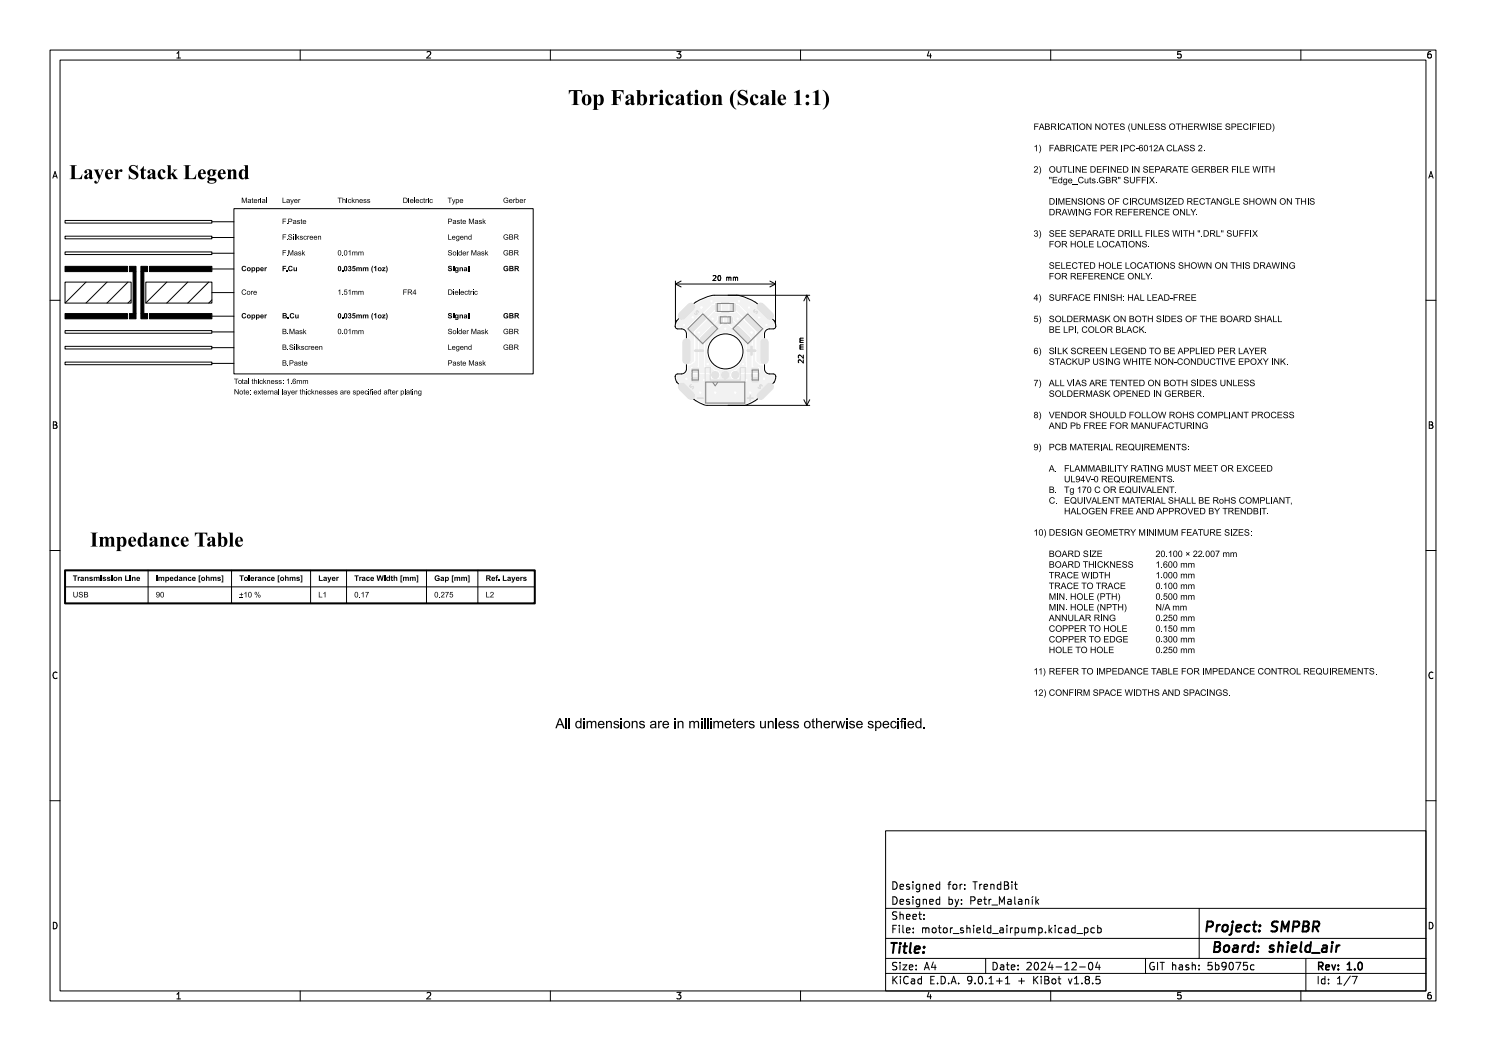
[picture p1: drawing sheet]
<svg xmlns="http://www.w3.org/2000/svg" width="297mm" height="210mm" viewBox="0 0 297 210" stroke-linecap="round" stroke-linejoin="round" font-family="sans-serif">
<defs><g id="words">
<text font-size="4.3" fill="#fff" x="104.7" y="21.3">Top Fabrication (Scale 1:1)</text>
<g font-size="2.7" fill="#fff">
<text x="240.4" y="186.2">Project: SMPBR</text>
<text x="241.9" y="190.3">Board: shield_air</text>
<text x="177.4" y="192.1">Title:</text>
</g>
<g font-size="2" fill="#fff">
<text x="149.4" y="80.2">+</text>
<text x="178" y="177.8">Designed for: TrendBit</text>
<text x="178" y="180.8">Designed by: Petr_Malaník</text>
<text x="178" y="183.8">Sheet:</text>
<text x="178" y="186.5">File: motor_shield_airpump.kicad_pcb</text>
<text x="178" y="193.9">Size: A4</text>
<text x="178" y="196.7">KiCad E.D.A. 9.0.1+1 + KiBot v1.8.5</text>
<text x="198" y="193.9">Date: 2024-12-04</text>
<text x="229.4" y="193.9">GIT hash: 5b9075c</text>
<text x="263" y="196.7">Id: 1/7</text>
<text x="263" y="193.9">Rev: 1.0</text>
</g>
<g font-size="1.7" fill="#fff">
<text x="35" y="11.6">1</text>
<text x="85" y="11.6">2</text>
<text x="135" y="11.6">3</text>
<text x="185" y="11.6">4</text>
<text x="235" y="11.6">5</text>
<text x="285" y="11.6">6</text>
<text x="10.5" y="35.6">A</text>
<text x="285.5" y="35.6">A</text>
<text x="10.5" y="85.6">B</text>
<text x="285.5" y="85.6">B</text>
<text x="10.5" y="135.7">C</text>
<text x="285.5" y="135.7">C</text>
<text x="10.5" y="185.6">D</text>
<text x="285.5" y="185.6">D</text>
<text x="35" y="199.7">1</text>
<text x="85" y="199.7">2</text>
<text x="135" y="199.7">3</text>
<text x="185" y="199.7">4</text>
<text x="235" y="199.7">5</text>
<text x="285" y="199.7">6</text>
</g>
<g font-size="1.3" fill="#fff">
<text x="143" y="56.1">20 mm</text>
<text x="160.6" y="72" transform="rotate(-90 160.6 72)">22 mm</text>
</g>
</g></defs>
<g fill="none" stroke="#000" stroke-width=".2">
<path d="M135.3 64l3.4-3.3a9.4 9.4 0 0 1 4-1.7h4.6a9.4 9.4 0 0 1 4 1.7l3.4 3.3a1.42 1.42 0 0 1 .1 1.7h-.3a1.36 1.36 0 0 0-1.6 .6l-.1 7.4a1 1 0 0 0 1 1h.7a.95 .95 0 0 1 .2 1.6l-3.6 3.7a6 6 0 0 1-2.5 1h-7.2a6.2 6.2 0 0 1-2.7-1.2l-3.4-3.4a1.42 1.42 0 0 1-.1-1.6l.3-.1a1.35 1.35 0 0 0 1.6-.6l.1-7.4a1 1 0 0 0-1-1h-.7a.95 .95 0 0 1-.2-1.6z"/>
<circle cx="145" cy="70.2" r="3.5"/>
</g>
<path d="M153.9 77.3l-1.9 1.8" fill="none" stroke="#f2f2f2" stroke-width="1.6"/>
<g fill="#f2f2f2">
<path d="M143 60.6l.8-.1 .2 .2 .1 1.4-.2 .2h-.7l-.3-.1z" fill-rule="evenodd"/>
<path d="M145.9 60.6l.9-.1 .2 .2v1.4l-.2 .2h-.7l-.2-.1z" fill-rule="evenodd"/>
</g>
<path d="M152.8 68.4v3.6" fill="none" stroke="#f2f2f2" stroke-width="1.6"/>
<g fill="#f2f2f2">
<circle cx="143" cy="74.9" r=".8"/>
<circle cx="145" cy="74.9" r=".8"/>
<circle cx="147" cy="74.9" r=".8"/>
</g>
<g fill="#f2f2f2">
<path d="M143.6 63.3l.7-.1 .2 .2v1l-.2 .2-.5 .1-.3-.2z" fill-rule="evenodd"/>
<path d="M145.5 63.3l.7-.1 .2 .2v1l-.2 .2-.5 .1-.3-.2z" fill-rule="evenodd"/>
</g>
<path d="M138.1 61.3l-1.8 1.8" fill="none" stroke="#f2f2f2" stroke-width="1.6"/>
<g fill="#f2f2f2">
<path d="M140 67.5l2.3-2.3h.3l.5 .5-.1 .3-2.3 2.3h-.3l-.4-.5z" fill-rule="evenodd"/>
<path d="M137.9 65.4l2.3-2.3h.3l.5 .5-.1 .3-2.3 2.3-.3-.1-.4-.4z" fill-rule="evenodd"/>
<path d="M138.3 73.6l1.2-.1 .2 .2v.6l-.3 .2h-1l-.2-.3z" fill-rule="evenodd"/>
<path d="M138.3 75.5l1.2-.1 .2 .2v.6l-.3 .2h-1l-.2-.3z" fill-rule="evenodd"/>
</g>
<path d="M152 61.3l1.9 1.8" fill="none" stroke="#f2f2f2" stroke-width="1.6"/>
<g fill="#f2f2f2">
<path d="M146.9 65.7l.5-.5h.2l2.3 2.3v.3l-.5 .5h-.3l-2.2-2.3z" fill-rule="evenodd"/>
<path d="M149 63.5l.5-.4h.3l2.2 2.3v.3l-.5 .5-.2-.1-2.3-2.2z" fill-rule="evenodd"/>
</g>
<path d="M137.2 68.4v3.6" fill="none" stroke="#f2f2f2" stroke-width="1.6"/>
<g fill="#f2f2f2">
<path d="M150.3 75.5l1.2-.1 .2 .2v.6l-.3 .2h-1l-.2-.3z" fill-rule="evenodd"/>
<path d="M150.3 73.6l1.2-.1 .2 .2v.6l-.3 .2h-1l-.2-.3z" fill-rule="evenodd"/>
</g>
<path d="M136.3 77.3l1.8 1.8" fill="none" stroke="#f2f2f2" stroke-width="1.6"/>
<g fill="#f2f2f2">
<circle cx="149.7" cy="61.4" r=".5"/>
<circle cx="141.5" cy="72.7" r=".5"/>
<circle cx="147.7" cy="60.2" r=".5"/>
<circle cx="152.7" cy="75.7" r=".5"/>
<circle cx="142.5" cy="63.7" r=".5"/>
<circle cx="145" cy="65.7" r=".5"/>
<circle cx="142.2" cy="60.2" r=".5"/>
<circle cx="140" cy="78.4" r=".5"/>
<circle cx="147.5" cy="63.7" r=".5"/>
<circle cx="150" cy="78.4" r=".5"/>
<circle cx="140.2" cy="61.4" r=".5"/>
<circle cx="149.2" cy="75.9" r=".5"/>
<circle cx="148.5" cy="72.7" r=".5"/>
<circle cx="138.5" cy="63.4" r=".5"/>
<circle cx="140.7" cy="75.9" r=".5"/>
<circle cx="150.2" cy="66.4" r=".5"/>
<circle cx="147" cy="78.4" r=".5"/>
<circle cx="139.7" cy="66.4" r=".5"/>
<circle cx="136.7" cy="64.9" r=".5"/>
<circle cx="143" cy="78.4" r=".5"/>
<circle cx="153.2" cy="64.9" r=".5"/>
<circle cx="137.2" cy="75.7" r=".5"/>
<circle cx="151.7" cy="63.4" r=".5"/>
</g>
<path d="M139.3 74h2.7l1 .9M143.5 61.4h-.9l-3.2 3.2M144 63.9v.4l-3.8 3.8v5.6M145.9 63.9v.4l3.9 3.8v5.5M146.4 61.4h.9l3.2 3.2M150.7 74h-2.8l-.9 .9" fill="none" stroke="#f2f2f2" stroke-width="1"/>
<g fill="#f2f2f2">
<path d="M140.3 62.9h.1l.8 .8-2.5 2.5v5.9l-.7 .6h-.4l-.1-.1v-6l-.2-.7z" fill-rule="evenodd"/>
<path d="M149.5 62.9h.1l3.1 3.1-.2 .6-.1 6.1h-.5l-.7-.6v-5.9l-2.5-2.5z" fill-rule="evenodd"/>
<path d="M135.5 64.2l3.5-3.4a10.3 10.3 0 0 1 3.3-1.5h5.1l1.9 .6 1.7 .9 3.5 3.4 .2 .6v.6h-1.2l-.7 .3-3-3-.4-.1-1.6-1.7-.6-.2-.4-.4h-.8l-.3 .3v1.5l.1 .3 1 .1 .5-.1 1.2 1.2 .1 .3 2.3 2.4 .1 5.9 .8 .7 .7 .2v.9l.5 .7 .5 .3 1.2 .1v.7l-.2 .4-3.5 3.4-1.7 1-.7 .1h-7.2l-.7-.1-1.6-.9-3.6-3.5-.2-.6v-.5l1-.1a1.3 1.3 0 0 0 1.2-1.3h.5l.1 .8 .3 .2h3.3l.2 .2a1.02 1.02 0 0 0 1 1 1.02 1.02 0 0 0 1.1-1 1.02 1.02 0 0 0-1.1-1l-.7-.6-1.3-.1v-3.2h.3a3.8 3.8 0 0 0 5.4 3.7 3.8 3.8 0 0 0 .7-6.5 3.8 3.8 0 0 0-6.1 2.5v.3h-.3v-1.6l3.7-3.7 .1-.2v-1.1h.5v1.1l.1 .2 3.8 3.8-.1 4.7-1.3 .1-.8 .6a1.01 1.01 0 0 0-.9 1.1 1.01 1.01 0 0 0 1 1 1.01 1.01 0 0 0 1-1.1l.2-.2h3.3l.4-.4v-.6l-.4-.4-1-.1-.1-5.4-3.8-3.8v-.7l-.4-.3-.8 .1-.2 .3h-.5l-.4-.4-.8 .1-.2 .3v.6l-3.5 3.4-.3 .6v5.2l-1.1 .1-.4 .4h-.5v-.7l.6-.1 .8-.7 .1-5.9 2.3-2.4 .2-.3 1.2-1.2 .4 .1 1-.1 .2-.3v-1.4l-.2-.2-1-.2-.4 .4-.6 .2-1.6 1.7-.4 .1-3 3-.6-.3h-1.2v-.6z" fill-rule="evenodd"/>
</g>
<g fill="#fff">
<circle cx="149.7" cy="61.4" r=".25"/>
<circle cx="141.5" cy="72.7" r=".25"/>
<circle cx="147.7" cy="60.2" r=".25"/>
<circle cx="152.7" cy="75.7" r=".25"/>
<circle cx="142.5" cy="63.7" r=".25"/>
<circle cx="145" cy="65.7" r=".25"/>
<circle cx="142.2" cy="60.2" r=".25"/>
<circle cx="140" cy="78.4" r=".25"/>
<circle cx="147.5" cy="63.7" r=".25"/>
<circle cx="150" cy="78.4" r=".25"/>
<circle cx="140.2" cy="61.4" r=".25"/>
<circle cx="149.2" cy="75.9" r=".25"/>
<circle cx="148.5" cy="72.7" r=".25"/>
<circle cx="138.5" cy="63.4" r=".25"/>
<circle cx="140.7" cy="75.9" r=".25"/>
<circle cx="150.2" cy="66.4" r=".25"/>
<circle cx="147" cy="78.4" r=".25"/>
<circle cx="139.7" cy="66.4" r=".25"/>
<circle cx="136.7" cy="64.9" r=".25"/>
<circle cx="143" cy="78.4" r=".25"/>
<circle cx="153.2" cy="64.9" r=".25"/>
<circle cx="137.2" cy="75.7" r=".25"/>
<circle cx="151.7" cy="63.4" r=".25"/>
</g>
<path d="M152.8 68.4v3.6M153.9 77.3l-1.9 1.8" fill="none" stroke="#fff" stroke-width=".6"/>
<g fill="#fff">
<circle cx="143" cy="74.9" r=".4"/>
<circle cx="145" cy="74.9" r=".4"/>
<circle cx="147" cy="74.9" r=".4"/>
</g>
<path d="M136.3 77.3l1.8 1.8M137.2 68.4v3.6M138.1 61.3l-1.8 1.8M152 61.3l1.9 1.8" fill="none" stroke="#fff" stroke-width=".6"/>
<path d="M153.9 77.3l-1.9 1.8" fill="none" stroke="#e2e2e2" stroke-width="1.6"/>
<g fill="#e2e2e2">
<path d="M143 60.6l.8-.1 .2 .2 .1 1.4-.2 .2h-.7l-.3-.1z" fill-rule="evenodd"/>
<path d="M145.9 60.6l.9-.1 .2 .2v1.4l-.2 .2h-.7l-.2-.1z" fill-rule="evenodd"/>
</g>
<path d="M152.8 68.4v3.6" fill="none" stroke="#e2e2e2" stroke-width="1.6"/>
<g fill="#e2e2e2">
<circle cx="143" cy="74.9" r=".8"/>
<circle cx="145" cy="74.9" r=".8"/>
<circle cx="147" cy="74.9" r=".8"/>
</g>
<g fill="#e2e2e2">
<path d="M143.6 63.3l.7-.1 .2 .2v1l-.2 .2-.5 .1-.3-.2z" fill-rule="evenodd"/>
<path d="M145.5 63.3l.7-.1 .2 .2v1l-.2 .2-.5 .1-.3-.2z" fill-rule="evenodd"/>
</g>
<path d="M138.1 61.3l-1.8 1.8" fill="none" stroke="#e2e2e2" stroke-width="1.6"/>
<g fill="#e2e2e2">
<path d="M140 67.5l2.3-2.3h.3l.5 .5-.1 .3-2.3 2.3h-.3l-.4-.5z" fill-rule="evenodd"/>
<path d="M137.9 65.4l2.3-2.3h.3l.5 .5-.1 .3-2.3 2.3-.3-.1-.4-.4z" fill-rule="evenodd"/>
<path d="M138.3 73.6l1.2-.1 .2 .2v.6l-.3 .2h-1l-.2-.3z" fill-rule="evenodd"/>
<path d="M138.3 75.5l1.2-.1 .2 .2v.6l-.3 .2h-1l-.2-.3z" fill-rule="evenodd"/>
</g>
<path d="M152 61.3l1.9 1.8" fill="none" stroke="#e2e2e2" stroke-width="1.6"/>
<g fill="#e2e2e2">
<path d="M146.9 65.7l.5-.5h.2l2.3 2.3v.3l-.5 .5h-.3l-2.2-2.3z" fill-rule="evenodd"/>
<path d="M149 63.5l.5-.4h.3l2.2 2.3v.3l-.5 .5-.2-.1-2.3-2.2z" fill-rule="evenodd"/>
</g>
<path d="M137.2 68.4v3.6" fill="none" stroke="#e2e2e2" stroke-width="1.6"/>
<g fill="#e2e2e2">
<path d="M150.3 75.5l1.2-.1 .2 .2v.6l-.3 .2h-1l-.2-.3z" fill-rule="evenodd"/>
<path d="M150.3 73.6l1.2-.1 .2 .2v.6l-.3 .2h-1l-.2-.3z" fill-rule="evenodd"/>
</g>
<path d="M136.3 77.3l1.8 1.8" fill="none" stroke="#e2e2e2" stroke-width="1.6"/>
<g fill="#e2e2e2">
<path d="M143 60.6l.8-.1 .2 .2 .1 1.4-.2 .2h-.7l-.3-.1z" fill-rule="evenodd"/>
<path d="M145.9 60.6l.9-.1 .2 .2v1.4l-.2 .2h-.7l-.2-.1z" fill-rule="evenodd"/>
<path d="M143.6 63.3l.7-.1 .2 .2v1l-.2 .2-.5 .1-.3-.2z" fill-rule="evenodd"/>
<path d="M145.5 63.3l.7-.1 .2 .2v1l-.2 .2-.5 .1-.3-.2z" fill-rule="evenodd"/>
<path d="M140 67.5l2.3-2.3h.3l.5 .5-.1 .3-2.3 2.3h-.3l-.4-.5z" fill-rule="evenodd"/>
<path d="M137.9 65.4l2.3-2.3h.3l.5 .5-.1 .3-2.3 2.3-.3-.1-.4-.4z" fill-rule="evenodd"/>
<path d="M138.3 73.6l1.2-.1 .2 .2v.6l-.3 .2h-1l-.2-.3z" fill-rule="evenodd"/>
<path d="M138.3 75.5l1.2-.1 .2 .2v.6l-.3 .2h-1l-.2-.3z" fill-rule="evenodd"/>
<path d="M146.9 65.7l.5-.5h.2l2.3 2.3v.3l-.5 .5h-.3l-2.2-2.3z" fill-rule="evenodd"/>
<path d="M149 63.5l.5-.4h.3l2.2 2.3v.3l-.5 .5-.2-.1-2.3-2.2z" fill-rule="evenodd"/>
<path d="M150.3 75.5l1.2-.1 .2 .2v.6l-.3 .2h-1l-.2-.3z" fill-rule="evenodd"/>
<path d="M150.3 73.6l1.2-.1 .2 .2v.6l-.3 .2h-1l-.2-.3z" fill-rule="evenodd"/>
</g>
<path d="M139.4 79.5h1.1M149.4 79.5h1.1M150 79v1.1" fill="none" stroke="#dbdbdb" stroke-width=".3"/>
<g fill="none" stroke="#dbdbdb" stroke-width=".2">
<path d="M137.4 65.6l3.1 3.1M138.2 76.9l-.3 .3a.34 .34 0 0 0 .6 0l.1 .2-.3 .3M138.2 74.7v.5M139.6 62.4l-.3-.3a.33 .33 0 0 0 0 .6l-.2 .2-.3-.3M139.7 74.7v.5M140.4 62.6h.1l3.1 3.1-.1 .1M141 73.4h1v2.5h6v-2.5h1v7.3h-8zM144.2 62.3h1.5M144.2 60.5h1.5M144.7 63.2h.5M144.7 64.7h.5M149.5 62.6l-3.2 3.1 .1 .1"/>
<path d="M150.2 74.7v.5M150.9 61.9l-.3 .3a.33 .33 0 0 0 .6 0l.2 .2-.3 .3M151.7 74.7v.5M152.3 77.2l-.3-.3a.34 .34 0 0 0 0 .6l-.2 .1-.3-.3M152.5 65.6l.1 .1-3.1 3.1-.1-.1"/>
</g>
<path d="M138.9 70.1h1.6M149.4 70.1h1.6M150.2 69.3v1.5" fill="none" stroke="#dbdbdb" stroke-width=".5"/>
<path d="M137.5 65.7l3-3 2.9 3-2.9 3zM138.3 73.9h1.3v2h-1.3zM141.1 76.3h7.8v4.2h-7.8zM142.5 76.4l.5 .7 .5-.7M143.4 60.6h3.2v1.6h-3.2zM144 63.3h2v1.3h-2zM146.5 65.7l3-3 2.9 3-2.9 3zM150.3 73.9h1.3v2h-1.3z" fill="none" stroke="#818181" stroke-width=".2"/>
<g fill="none" stroke="#000" stroke-width=".4">
<path d="M13 114h93.9v6.6h-93.9zM178.1 188.4h1.2M178.7 188.4l-.2 2M179.9 189.1l-.2 1.3M180 188.4l-.1 .2M180.5 189.1h.8M180.9 188.4l-.2 1.7 .1 .2 .3 .1M182 188.4l-.2 1.7 .3 .3M182.8 189.8l1-.2v-.4l-.6-.1-.3 .3v.9h.7M184.6 190.2v.2M184.7 189.2v.2M241.2 185.2l1-.1a.52 .52 0 0 0 .3-.5 .52 .52 0 0 0-.4-.5h-.7l-.3 2"/>
<path d="M242.8 189.2h.6M242.9 188.2l.8 .1a.51 .51 0 0 1 .1 .5 .51 .51 0 0 1-.4 .4l.3 .1a.58 .58 0 0 1-.3 .9h-.8zM243.3 184.8l-.2 1.3M243.8 184.8l-.4 .1-.2 .3M244.5 185a.52 .52 0 0 1 .5-.2 .52 .52 0 0 1 .4 .4l-.2 .7a.52 .52 0 0 1-.5 .2 .52 .52 0 0 1-.4-.4zM244.8 189.1a.52 .52 0 0 1 .5-.2 .52 .52 0 0 1 .4 .4l-.1 .5a.55 .55 0 0 1-.5 .4 .55 .55 0 0 1-.5-.4zM246.3 184.8l-.2 1.7-.4 .3M246.4 184.1v.2M246.6 189h.8l-.1 1.2M247.1 185.5l1-.2-.1-.4h-.7l-.3 .9 .3 .3 .6-.1M247.4 189.4l-.7 .1a.4 .4 0 0 0-.3 .3 .4 .4 0 0 0 .2 .4l.7-.1M248.4 188.9l-.2 1.3"/>
<path d="M249 188.9l-.4 .1-.2 .3M249.8 184.9a.66 .66 0 0 0-1 .3v.5l.1 .3h.8M250.4 184.8h.8M250.5 189a.66 .66 0 0 0-1 .3l-.1 .5 .2 .3h.8M250.6 188.2l-.3 2M250.8 184.1l-.2 1.7v.2l.4 .1M251.3 190v.2M251.4 189v.2M251.7 185.9v.2M251.8 184.9v.2M254.6 189a.5 .5 0 0 0-.8 .2l.1 .3 .6 .2 .1 .1-.4 .4-.5-.1M255.4 184.2a.85 .85 0 0 0-1 .1 .45 .45 0 0 0 .2 .8l.5 .2a.51 .51 0 0 1 .1 .5 .51 .51 0 0 1-.4 .3l-.7-.1"/>
<path d="M255.5 189.1a.49 .49 0 0 1 .9 .1l-.2 1M255.6 188.2l-.2 2M256.1 186.1l.2-2 .5 1.5 .8-1.5-.2 2M257.4 188.9l-.2 1.3M257.4 188.2v.2M258.1 189.6l1-.2v-.4l-.6-.1-.3 .3v.9h.7M258.5 185.2l.9-.1a.52 .52 0 0 0 .3-.5 .52 .52 0 0 0-.3-.5h-.8l-.3 2M260.1 188.2l-.2 1.7 .3 .3M260.5 185.1h.6M260.6 184.1l.8 .1a.51 .51 0 0 1 .2 .5 .51 .51 0 0 1-.5 .4l.3 .1a.58 .58 0 0 1-.3 .9h-.8zM261.9 189a.66 .66 0 0 0-1 .3v.5l.1 .3h.8M262 188.2l-.2 2"/>
<path d="M262.2 190.4h1.5M262.5 185.2l.9-.1a.52 .52 0 0 0 .3-.5 .52 .52 0 0 0-.3-.5h-.8l-.3 2M262.9 185.2l.6 .9M264.4 189h.8l-.1 1.2M265.2 189.4l-.7 .1a.4 .4 0 0 0-.3 .3 .4 .4 0 0 0 .2 .4l.7-.1M266.2 188.9l-.1 1.3M266.3 188.2v.2M267.2 188.9l-.2 1.3M267.7 188.9l-.3 .1-.3 .3"/>
</g>
<g fill="none" stroke="#000" stroke-width=".2">
<path d="M10 10h277v190h-277zM12 12h273v186h-273zM35.3 11.6h.8M35.3 10.7l.4-.4v1.3M60 10v2M85.3 10.4l.5-.1 .3 .4-.8 .9h.8M110 10v2M135.3 10.3h.8l-.4 .5 .3 .1v.6l-.2 .1-.5-.1M160 10v2M185.7 10.2l-.4 1h.9M186 10.7v.9M210 10v2"/>
<path d="M236 10.3h-.6l-.1 .6 .2-.1 .5 .1 .1 .1-.1 .5-.2 .1-.5-.1M260 10v2M286 10.3l-.4 .1-.2 .2-.1 .7 .3 .3 .4-.1 .1-.5-.1-.1-.4-.1-.3 .2M10.6 35.6l.4-1.3 .4 1.3M10.7 35.2h.6M285.6 35.6l.4-1.3 .4 1.3M285.7 35.2h.6M10 60h2M13 56.4h13.2v4.2h-13.2zM13 50.3h29.3v.6h-29.3zM13 47.2h29.3v.5h-29.3zM13 44.1h29.3v.5h-29.3z"/>
<path d="M17.2 56.4l-4.2 4.2M21.4 56.4l-4.2 4.2M25.6 56.4l-4.2 4.2M26.2 59.9l-.6 .7M29.1 56.4h13.2v4.2h-13.2zM33.3 56.4l-4.2 4.2M37.5 56.4l-4.2 4.2M41.7 56.4l-4.2 4.2M42.3 59.9l-.6 .7M42.3 58.5h4.5M42.3 53.7h4.5M42.3 50.6h4.5"/>
<path d="M42.3 47.5h4.5M42.3 44.3h4.5M46.8 41.7h59.8v33h-59.8zM135 56.2v8.5M135 56.8h20M135 56.8l1.1 .5M136.1 56.2l-1.1 .6M142.5 55.2l.4-.1 .2 .2-.6 .8h.6M143.6 55.1h.1a.49 .49 0 0 1 .4 .5 .49 .49 0 0 1-.5 .4l-.1-.3zM145.2 55.4v.7M145.2 55.5l.3-.1 .2 .1M145.5 59h16.3"/>
<path d="M145.7 55.5l.1-.1h.2l.1 .7M145.7 55.5v.6M146.6 55.5l.3-.1 .1 .1M146.6 55.4v.7M147 55.5l.1-.1h.3v.7M147 55.5v.6M153.9 56.2l1.1 .6M155 56.2v8.8M155 56.8l-1.1 .5M161.2 59v22M161.2 59l.6 1.1M161.2 59l-.5 1.1"/>
<path d="M285 60h2M13 72.4h29.3v.5h-29.3zM13 69.2h29.3v.5h-29.3zM13 66.1h29.3v.5h-29.3zM42.3 72.6h4.5M42.3 69.5h4.5M42.3 66.3h4.5M42.3 63.2h4.5M159.9 69.8h.7M159.9 68.4h.7M160 69.3l-.1 .2 .1 .3M160 68l-.1 .1 .1 .3"/>
<path d="M160 69.3h.6M160 68h.6M160.6 71.9v.6l-.8-.6-.2 .2v.4M160.6 71v.6l-.8-.6-.2 .1v.4M160.6 67.6h-.7v.3l.1 .1M160.6 68.9l-.7 .1v.2l.1 .1M160.7 79.9l.5 1.1M161.8 79.9l-.6 1.1M10.7 84.3h.4l.2 .2-.2 .4 .2 .1 .1 .3-.2 .3h-.5zM10.7 84.9h.4M145.5 81h16.3M285.7 84.3h.4l.2 .2-.2 .4 .2 .1 .1 .3-.2 .3h-.5z"/>
<path d="M285.7 84.9h.4M10 110h2M13 114h93.9M13 117.3h93.9M29.6 114v6.6M46.3 114v6.6M62.1 114v6.6M69.3 114v6.6M85.2 114v6.6M95.5 114v6.6M285 110h2M11.4 134.4a.62 .62 0 0 0-.9 .5 .62 .62 0 0 0 .7 .7l.2-.1"/>
<path d="M13 120.6h93.9M286.4 134.4a.62 .62 0 0 0-.9 .5 .62 .62 0 0 0 .7 .7l.2-.1M10 160h2M285 160h2M177 166h108v32h-108zM178.5 176.2a.76 .76 0 0 1 .8 .7 .76 .76 0 0 1-.8 .8zM178.5 179.2a.76 .76 0 0 1 .8 .7 .76 .76 0 0 1-.8 .8zM179.9 177.2l.7-.1-.1-.3-.4-.1-.2 .2 .1 .7h.5M181.7 176.8l-.3-.1-.2 .2v.2l.5 .2v.3h-.5M181.7 179.8l-.3-.1-.2 .2v.2l.5 .2v.3h-.5M182.5 176.2v.1M182.5 176.7v1"/>
<path d="M182.5 179.2v.1M182.5 179.7v1M183.8 176.8l-.4-.1-.3 .3 .1 .6h.6M183.8 179.8l-.4-.1-.3 .3 .1 .6h.6M183.8 179.7v1.2l-.3 .3-.3-.1M183.8 176.7v1.2l-.3 .3-.3-.1M184.5 179.8l.2-.1 .4 .1 .1 .9M184.5 176.7v1M184.5 179.7v1M184.5 176.8l.2-.1 .4 .1 .1 .9M185.8 177.2l.7-.1v-.3l-.5-.1-.2 .2 .1 .7h.6M187.8 176.8l-.4-.1-.3 .3 .1 .6h.6"/>
<path d="M187.8 179.8l-.4-.1-.3 .3 .1 .6h.6M187.8 176.2v1.5M187.8 179.2v1.5M189.5 176.7h.5M189.7 179.8l.4-.1 .3 .3-.2 .6h-.5M189.7 179.2v1.5M190 176.2l-.3 .2v1.3M190.6 176.8l.4-.1 .2 .3v.4l-.2 .3-.4-.1-.1-.2zM190.9 179.7l.3 1M191.6 179.7l-.4 1M191.9 176.7v1M192.2 179.8v.1"/>
<path d="M192.3 176.7l-.4 .3M192.8 177.6v.1M192.8 176.8v.1M194 180l.7-.1 .2-.2-.1-.4-.2-.1h-.6v1.5M194.5 176.2h.8M194.9 176.2v1.5M195.8 176.7v1M196.2 176.7l-.4 .3M196.6 179.7h.6M196.7 177.2l.7-.1-.1-.3-.4-.1-.2 .2v.7h.6M196.8 179.2v1.3l.4 .2M197.7 179.7v1"/>
<path d="M198 176.7v1M198 176.8l.2-.1 .4 .1 .1 .9M198.1 179.7l-.4 .3M200 176.8l-.4-.1-.3 .3 .2 .6h.5M200 176.2v1.5M200.7 176.2l.8 .1v.3l-.3 .3a.4 .4 0 0 1 .4 .4 .4 .4 0 0 1-.3 .4h-.6zM200.7 176.9h.5M201.5 179.8h.5l.1 .9M202.2 176.2v.1M202.2 176.7v1M202.7 176.7h.6M202.8 179.2v1.3l.2 .2"/>
<path d="M203 176.2v1.3l.3 .2M203.6 179.8h.6v.9M205 179.8l.2-.1 .3 .1 .1 .9M205 179.7v1M206.3 179.7v1M206.5 179.1l-.3 .2M207 179.2v1.5M207.6 179.7l-.6 .6M10.7 184.3a.66 .66 0 0 1 .7 .6 .66 .66 0 0 1-.7 .7zM35.3 198.7l.4-.4v1.3M35.3 199.6h.8M60 198v2"/>
<path d="M85.3 198.4l.5-.1 .3 .4-.8 .9h.8M110 198v2M135.3 198.3h.8l-.4 .5 .3 .1v.6l-.2 .1-.5-.1M160 198v2M177 194.5h108M177 191.5h108M177 187.5h108M177 181.5h108M178.5 195.1v1.5M178.5 185.6h.5M178.7 195.7l.6 .9M179.2 184.9h-.7v1.5"/>
<path d="M179.2 192.4l-.5-.1-.2 .1v.5l.6 .3 .1 .3-.2 .3-.6-.1M179.2 182.3l-.5-.1-.2 .1v.5l.6 .3 .1 .3-.2 .3-.6-.1M179.3 195.1l-.8 .9M179.7 184.9v.1M179.7 185.4v1M179.9 182.8l.2-.1 .4 .1v.9M179.9 180.2l.7-.1-.1-.3-.4-.1-.2 .2 .1 .7h.5M179.9 182.2v1.5M179.9 192.3v.1M179.9 192.8v1M180 195.1v.1M180 195.6v1"/>
<path d="M180.5 192.8h.7l-.7 1h.7M180.5 184.9v1.3l.2 .2M181.2 183.2l.7-.1-.1-.3-.4-.1-.2 .2v.7h.6M181.2 185.9l.7-.2-.1-.2-.4-.1-.2 .2v.7h.6M181.5 195.2a.71 .71 0 0 0-1 .5 .71 .71 0 0 0 .7 .9l.3-.1M181.7 193.3l.8-.1-.1-.3-.4-.1-.3 .2 .1 .7h.6M182.2 195.7h.5l.1 .9M182.5 183.2l.7-.1-.1-.3-.4-.1-.2 .2v.7h.6M182.5 186.3v.1M182.5 185.5v.1M182.8 196h-.5l-.2 .2 .2 .4 .5-.1M183.1 193.7v.1"/>
<path d="M183.1 192.9v.1M183.6 182.7h.6M183.8 182.2v1.3l.4 .2M184.2 195.7l-.5-.1-.2 .3 .1 .6h.6M184.2 195.1v1.5M184.4 185.5l.4-.1 .2 .2M184.4 185.4v1M184.7 183.6v.1M184.7 182.8v.1M184.7 193.8l.5-1.5 .5 1.5M184.9 193.4h.7M185 185.6l.2-.2 .4 .1 .1 .9"/>
<path d="M185 185.6v.8M185.7 198.2l-.4 1h.9M185.8 180.2l.7-.1v-.3l-.5-.1-.2 .2 .1 .7h.6M186 198.7v.9M186 195.8h.5M186.4 185.5l.2-.1 .4 .1 .1 .6-.1 .2-.4 .1-.2-.1zM186.5 192.2l-.3 1.1h.9M186.7 195.1h-.7v1.5h.7M186.9 192.8v1M187.4 196.5v.1M187.5 185.4h.6M187.7 184.9v1.3l.4 .2"/>
<path d="M188.1 195.1a.76 .76 0 0 1 .9 .7 .76 .76 0 0 1-.9 .8zM188.6 185.5l.2-.1 .4 .1 .1 .6-.1 .2-.4 .1-.2-.1zM189.6 196.5v.1M190 185.4v1M190.1 196.6l.5-1.5 .5 1.5M190.2 196.2h.8M190.4 185.4l-.4 .3M190.5 186.5h1.2M191.2 180.7l-.3 .5M191.6 196.5v.1M192.2 180.6v.1M192.5 185.5l-.3-.1-.2 .2v.2l.5 .2v.3h-.5"/>
<path d="M193.2 185.5l.3-.1 .3 .1 .1 .9M193.2 184.9v1.5M194.2 195.7l-.2 .3h-.3l-.3-.3 .1-.5 .5-.1 .2 .1a.99 .99 0 0 1-.4 1.4h-.3M194.6 184.9v.1M194.6 185.4v1M194.9 196.5v.1M195.2 185.9l.8-.2-.1-.2-.4-.1-.3 .2 .1 .7h.6M195.5 180.2l.7-.1-.1-.3-.4-.1-.2 .2v.7h.6M195.7 195.2l.2-.1a.8 .8 0 0 1 .5 .7 .8 .8 0 0 1-.5 .8l-.2-.1-.2-.5zM196.6 184.9v1.3l.2 .2M197 191.5v3M197 196.5v.1"/>
<path d="M197.7 196.6h.8M197.7 195.5l.4-.4v1.5M198 185.5l-.4-.1-.3 .3 .2 .6h.5M198 184.9v1.5M198.2 180.8h1.2M198.4 186.5h1.1M198.5 192.3a.76 .76 0 0 1 .8 .7 .76 .76 0 0 1-.8 .8zM199.2 196h1.1M199.7 180.7v-1.5l.5 1.1 .5-1.1v1.5M199.7 195.4v1.2M199.9 185.5h.6v.9M200 192.9h.6v.9"/>
<path d="M200.5 185.7l-.5 .1-.2 .2 .2 .4 .5-.1M200.6 193.2h-.5l-.2 .2 .2 .4 .5-.1M201 196.6h.8M201 195.5l.4-.4v1.5M201.1 192.8h.6M201.2 184.9v.1M201.2 185.4v1M201.3 192.3v1.3l.4 .2M202 185.4v1M202.1 180.1h-.5l-.2 .2 .2 .4 .5-.1M202.1 193.3l.7-.1v-.3l-.5-.1-.2 .2 .1 .7h.6M202.4 185.4l-.4 .3"/>
<path d="M202.9 185.4v1.5M202.9 185.5l.4-.1 .3 .3-.1 .6h-.6M203.5 193.7v.1M203.5 192.9v.1M203.6 196h1.1M204.2 195.4v1.2M204.2 180.1h-.5l-.2 .2 .2 .4 .5-.1M204.2 185.4l.1 .9 .4 .1 .2-.1M204.9 185.4v1M205.3 192.4l.5-.1 .3 .4-.9 1.1h.9M205.6 185.5l.4-.1 .2 .2M205.6 185.4v1"/>
<path d="M206.2 185.6l.3-.2 .3 .1 .1 .9M206.2 185.6v.8M206.6 195.1v1.5M206.8 195.7l.7 .9M206.8 192.4l.3-.1a.8 .8 0 0 1 .5 .7 .8 .8 0 0 1-.5 .8l-.3-.1-.1-.5zM207.2 180.1l.4 .6M207.5 195.1l-.9 .9M207.6 185.5l.4-.1 .3 .3-.1 .6h-.6M207.6 185.4v1.5M208.1 195.1v.1M208.1 195.6v1M208.1 192.4l.6-.1 .3 .4-.9 1.1h.9"/>
<path d="M208.8 195.1l.7 .1 .1 .3-.3 .3a.4 .4 0 0 1 .4 .4 .4 .4 0 0 1-.3 .4h-.6zM208.8 195.8h.5M209 186.3v.1M209.7 184.9v1.5M209.8 185.8l.4 .6M209.9 192.2l-.3 1.1h.9M210 198v2M210.2 185.4l-.5 .6M210.3 192.8v1M210.4 195.7l.3-.1 .3 .3v.4l-.3 .3-.3-.1-.2-.2zM210.9 184.9v.1M210.9 185.4v1"/>
<path d="M211.1 193.2h1.1M211.5 195.6h.5M211.7 195.1v1.3l.3 .2M212.2 185.5l-.4-.1-.3 .3 .2 .6h.5M212.8 193.8h.9M212.8 192.7l.5-.4v1.5M212.9 185.5h.6v.9M213.5 195.6l.4 1 .3-1M213.5 185.7l-.5 .1-.2 .2 .2 .4 .5-.1M214.3 192.4l.5-.1 .3 .4-.9 1.1h.9M214.7 196.6h.9M214.7 195.5l.5-.4v1.5"/>
<path d="M214.9 185.5l-.4-.1-.3 .3 .1 .6h.6M214.9 184.9v1.5M215.2 186.5h1.2M215.8 193.2h1.1M216.2 196.5v.1M216.7 185.5l.5-.1 .3 .3-.2 .6h-.6M216.7 185.4v1.5M217.2 195.7l-.3 .3v.3l.3 .3h.3l.2-.3v-.3l-.2-.3M217.2 195.7l-.3-.3 .3-.3h.3l.2 .3-.2 .3M217.2 195.7h.3M217.7 192.4l.2-.1a.8 .8 0 0 1 .5 .7 .8 .8 0 0 1-.5 .8l-.2-.1-.1-.5zM218.4 196.5v.1"/>
<path d="M218.7 185.5l-.4-.1-.3 .3 .2 .6h.5M219.3 192.2l-.3 1.1h.9M219.4 185.5l.4-.1 .3 .3-.1 .6h-.6M219.4 184.9v1.5M219.7 192.8v1M219.8 195.1h-.7l-.1 .7 .2-.1h.5l.2 .3-.1 .5-.2 .1-.6-.1M228.9 191.5v3M230.6 192.4a.7 .7 0 0 0-.8 .6 .7 .7 0 0 0 .8 .7l.1-.5h-.3M231.4 192.3v1.5M231.9 192.3h.8M232.3 192.3v1.5M234.4 192.9l.2-.1 .3 .1 .1 .9"/>
<path d="M234.4 192.3v1.5M235.7 192.9h.6l.1 .9M236 198.3h-.6l-.1 .6 .2-.1 .5 .1 .1 .1-.1 .5-.2 .1-.5-.1M236.4 193.2h-.5l-.3 .2 .3 .4 .5-.1M237.6 192.9l-.4-.1-.2 .2 .1 .2 .5 .2v.3h-.6M238.3 192.9l.2-.1 .4 .1v.9M238.3 192.3v1.5M239.6 193.7v.1M239.6 192.9v.1M239.7 181.5v10M242.2 192.3h-.7l-.1 .7 .2-.1h.5l.2 .3-.1 .5-.2 .1-.6-.1M242.9 192.9l.5-.1 .2 .3-.1 .6h-.6"/>
<path d="M242.9 192.3v1.5M245.1 192.9l-.3 .3h-.3l-.3-.3 .2-.5 .4-.1 .2 .1a.99 .99 0 0 1-.4 1.4h-.2M245.8 192.4l.2-.1a.8 .8 0 0 1 .5 .7 .8 .8 0 0 1-.5 .8l-.2-.1-.2-.5zM247 192.3h1l-.6 1.5M249.3 192.3h-.7l-.1 .7 .2-.1h.5l.2 .3-.1 .5-.2 .1-.6-.1M250.6 192.9l-.4-.1-.3 .3 .2 .6h.5M260 198v2M261 191.5v6.5M263.5 195.1v1.5M264.8 195.7l-.4-.1-.3 .3 .1 .6h.6M264.8 195.1v1.5M265.5 196.5v.1"/>
<path d="M265.5 195.7v.1M267.3 196.6h.9M267.3 195.5l.4-.4v1.5M269.9 195l-1.3 2M270.2 195.1h1l-.6 1.5M285.7 184.3a.66 .66 0 0 1 .7 .6 .66 .66 0 0 1-.7 .7zM286 198.3l-.4 .1-.2 .2-.1 .8 .3 .2 .4-.1 .1-.5-.1-.1-.4-.1-.3 .2"/>
</g>
<g fill="#000">
<path d="M113.7 18h2.7v.8a.82 .82 0 0 0-1-.6v2.5l.4 .3h-1.6l.5-.3v-2.5a.81 .81 0 0 0-1 .6z" fill-rule="evenodd"/>
<path d="M116.7 19.1a1.04 1.04 0 0 1 1.5 .9 1.04 1.04 0 0 1-1.5 .9l-.4-.8h.6l.1 .5a.28 .28 0 0 0 .2 .3 .28 .28 0 0 0 .3-.3v-1.2a.32 .32 0 0 0-.3-.4 .32 .32 0 0 0-.3 .4v.7h-.6v-.5z" fill-rule="evenodd"/>
<path d="M118.5 18.9h.8v.3a.79 .79 0 0 1 1-.2 .79 .79 0 0 1 .4 1 .82 .82 0 0 1-.4 .9 .82 .82 0 0 1-1-.1v1l.3 .2h-1.1l.2-.3v-2.2h.6v1.1a.33 .33 0 0 0 .3 .2 .33 .33 0 0 0 .4-.2v-1.2a.33 .33 0 0 0-.4-.3 .33 .33 0 0 0-.3 .4h-.6v-.4z" fill-rule="evenodd"/>
<path d="M122.1 18h2.5v.9a1.02 1.02 0 0 0-1.4-.7v1.2a.73 .73 0 0 0 .9-.6v1.5a.76 .76 0 0 0-.9-.7l.1 1.2 .4 .2h-1.6l.4-.2v-.3v-2.2z" fill-rule="evenodd"/>
<path d="M125.1 19.2a.85 .85 0 0 1 1-.3 .85 .85 0 0 1 .6 .8v.9l.2 .1a.42 .42 0 0 1-.4 .3 .42 .42 0 0 1-.4-.3 .56 .56 0 0 1-.6 .4 .56 .56 0 0 1-.5-.5v-.2h.6l.2 .2 .3-.1v-.7l-.5 .6h-.6l.3-.3 .8-.4-.1-.4a.27 .27 0 0 0-.3-.3 .27 .27 0 0 0-.1 .5 .32 .32 0 0 1-.5 .2 .32 .32 0 0 1 0-.5z" fill-rule="evenodd"/>
<path d="M127.1 18h.9v1.1a.84 .84 0 0 1 1 0 .84 .84 0 0 1 .3 1 .94 .94 0 0 1-.5 .9 .94 .94 0 0 1-1-.2l-.4 .3v-1.8h.6a1.69 1.69 0 0 0 .1 1.5l.3 .1a1.54 1.54 0 0 0 0-1.8l-.4 .2h-.6v-1z" fill-rule="evenodd"/>
<path d="M129.7 18.9h.8v.5a.49 .49 0 0 1 .4-.5 .49 .49 0 0 1 .6 .3 .36 .36 0 0 1-.3 .3 .36 .36 0 0 1-.4-.2l-.2 .5-.1 .7 .1 .3 .2 .2h-1.1l.2-.5v-1.3z" fill-rule="evenodd"/>
<path d="M131.6 18.9h.9v1.9l.2 .2h-1.1l.3-.4v-1.4z" fill-rule="evenodd"/>
<path d="M135.2 19.2a.85 .85 0 0 1 .9-.3 .85 .85 0 0 1 .6 .8v.9l.2 .1a.42 .42 0 0 1-.4 .3 .42 .42 0 0 1-.4-.3 .56 .56 0 0 1-.6 .4 .56 .56 0 0 1-.5-.5v-.2h.6l.2 .2 .3-.1v-.7l-.5 .6h-.6l.3-.3 .8-.4v-.4a.27 .27 0 0 0-.4-.3 .27 .27 0 0 0 0 .5 .32 .32 0 0 1-.5 .2 .32 .32 0 0 1 0-.5z" fill-rule="evenodd"/>
<path d="M137.9 18.2l.1 .7h.5v.2h-.5v1.5l.2 .2 .2-.2a.54 .54 0 0 1-.6 .4 .54 .54 0 0 1-.4-.7v-1.2h-.3z" fill-rule="evenodd"/>
<path d="M138.6 18.9h.9v1.9l.3 .2h-1.2l.3-.4v-1.4z" fill-rule="evenodd"/>
<path d="M140.4 19.1a1.04 1.04 0 0 1 1.5 .9 1.04 1.04 0 0 1-1.5 .9l-.4-.8h.6v.5a.28 .28 0 0 0 .3 .3 .28 .28 0 0 0 .3-.3v-1.2a.32 .32 0 0 0-.3-.4 .32 .32 0 0 0-.3 .4v.7h-.6v-.5z" fill-rule="evenodd"/>
<path d="M142.2 18.9h.9v.3a.64 .64 0 0 1 .8-.3 .64 .64 0 0 1 .3 .8v1.1l.2 .2h-1l.2-.3v-1.3a.23 .23 0 0 0-.2-.2 .23 .23 0 0 0-.2 .1l-.1 1.2 .2 .5h-1.1l.2-.5v-1.3z" fill-rule="evenodd"/>
<path d="M146.5 18.4l.7-.5a3.2 3.2 0 0 0-.2 3.8l.2 .2a2.2 2.2 0 0 1-.7-3.5z" fill-rule="evenodd"/>
<path d="M147.7 18.2a1.68 1.68 0 0 1 1.5-.1l.1-.2 .1 1a.84 .84 0 0 0-.6-.7 .84 .84 0 0 0-.9 .2l.1 .4a2.27 2.27 0 0 1 1.5 1.3 1.2 1.2 0 0 1-1.8 .8l-.3 .2v-1.2a.98 .98 0 0 0 1.6 .8 .62 .62 0 0 0-.6-.9 .99 .99 0 0 1-.9-.6 .99 .99 0 0 1 .2-1z" fill-rule="evenodd"/>
<path d="M152.1 19.2a.85 .85 0 0 1 .9-.3 .85 .85 0 0 1 .6 .8v.9l.2 .1a.42 .42 0 0 1-.4 .3 .42 .42 0 0 1-.4-.3 .56 .56 0 0 1-.6 .4 .56 .56 0 0 1-.5-.5l.1-.2h.5l.3 .2 .2-.1v-.7l-.5 .6h-.5l.3-.3 .7-.4v-.4a.27 .27 0 0 0-.4-.3 .27 .27 0 0 0 0 .5 .32 .32 0 0 1-.5 .2 .32 .32 0 0 1 0-.5z" fill-rule="evenodd"/>
<path d="M154.1 18h.8l.1 2.8 .2 .2h-1.1l.2-.4v-2.4z" fill-rule="evenodd"/>
<path d="M155.7 19.2a.83 .83 0 0 1 1-.2 .83 .83 0 0 1 .4 .9h-1.1a.58 .58 0 0 0 .3 .7 .58 .58 0 0 0 .8-.2 .85 .85 0 0 1-1.1 .6 .85 .85 0 0 1-.6-1v-.3h1.2l-.2-.6a.4 .4 0 0 0-.4 .1 .4 .4 0 0 0 0 .5h-.6z" fill-rule="evenodd"/>
<path d="M158.7 18.4l1.1-.5v2.7l.2 .3 .3 .1h-1.6l.5-.3v-1.9l-.1-.3z" fill-rule="evenodd"/>
<path d="M162.4 18.4l1.2-.5v2.7l.1 .3 .3 .1h-1.5l.4-.3 .1-1.9-.1-.3z" fill-rule="evenodd"/>
<path d="M13.9 33h1.5l-.4 .3v2.2a.87 .87 0 0 0 .9 .1 .87 .87 0 0 0 .5-.8v1h-2.5l.3-.2 .1-.3v-2z" fill-rule="evenodd"/>
<path d="M17 34.1a.79 .79 0 0 1 .8-.3 .79 .79 0 0 1 .6 .8v.9h.2a.39 .39 0 0 1-.4 .3 .39 .39 0 0 1-.4-.3 .51 .51 0 0 1-.6 .4 .51 .51 0 0 1-.4-.6h.6l.2 .2 .2-.1v-.7l-.4 .6h-.5l.9-.7v-.4a.25 .25 0 0 0-.4-.2 .25 .25 0 0 0 0 .4 .3 .3 0 0 1-.4 .2 .3 .3 0 0 1 0-.5z" fill-rule="evenodd"/>
<path d="M18.8 33.9h1l-.2 .2 .4 1 .4-1-.3-.2h.7l-1.1 2.4a.39 .39 0 0 1-.5 .4 .39 .39 0 0 1-.2-.6l.3 .1 .1 .3 .3-.6z" fill-rule="evenodd"/>
<path d="M21.2 34.1a.77 .77 0 0 1 1-.2 .77 .77 0 0 1 .4 .9h-1.1a.54 .54 0 0 0 .3 .7 .54 .54 0 0 0 .7-.3 .82 .82 0 0 1-1.1 .6 .82 .82 0 0 1-.4-1.2h1.1l-.2-.6a.37 .37 0 0 0-.4 .1 .37 .37 0 0 0 0 .5h-.5z" fill-rule="evenodd"/>
<path d="M22.8 33.9h.8v.4a.46 .46 0 0 1 .4-.4 .46 .46 0 0 1 .5 .2 .33 .33 0 0 1-.3 .3 .33 .33 0 0 1-.3-.2l-.3 .5v.6v.3l.3 .2h-1.1l.2-.5v-1.2z" fill-rule="evenodd"/>
<path d="M26 33.2a1.58 1.58 0 0 1 1.4-.1l.1-.1v.9a.78 .78 0 0 0-.5-.7 .78 .78 0 0 0-.8 .2l.1 .3a2.11 2.11 0 0 1 1.4 1.3 1.12 1.12 0 0 1-1.7 .7l-.3 .2 .1-1.1a.75 .75 0 0 0 .5 .8 .75 .75 0 0 0 .9-.3 1.45 1.45 0 0 0-1.1-.9 .77 .77 0 0 1-.1-1.2z" fill-rule="evenodd"/>
<path d="M28.7 33.2l.1 .7h.4v.2h-.4v1.4l.1 .1 .2-.2a.51 .51 0 0 1-.6 .4 .51 .51 0 0 1-.3-.7v-1l-.3-.1z" fill-rule="evenodd"/>
<path d="M29.6 34.1a.79 .79 0 0 1 .9-.3 .79 .79 0 0 1 .5 .8v.9h.2a.39 .39 0 0 1-.4 .3 .39 .39 0 0 1-.4-.3 .51 .51 0 0 1-.5 .4 .51 .51 0 0 1-.4-.6h.5l.2 .2 .2-.1v-.7l-.4 .6h-.5l.9-.7v-.4a.25 .25 0 0 0-.3-.2 .25 .25 0 0 0-.1 .4 .3 .3 0 0 1-.4 .2 .3 .3 0 0 1 0-.5z" fill-rule="evenodd"/>
<path d="M31.8 34.1a.63 .63 0 0 1 .8-.3 .63 .63 0 0 1 .4 .7 .45 .45 0 0 1-.6-.5 .51 .51 0 0 0-.3 .8 .61 .61 0 0 0 .3 .7 .61 .61 0 0 0 .7-.2 .89 .89 0 0 1-1.2 .4 .89 .89 0 0 1-.3-1.2z" fill-rule="evenodd"/>
<path d="M33.4 33h.7v1.8l.6-.6 .1-.2-.2-.1h.8l-.8 .6 1 1.3h-1l.1-.2-.4-.7-.2 .1v.6l.2 .2h-.9l.2-.4-.1-2.2z" fill-rule="evenodd"/>
<path d="M36.7 33h1.5l-.5 .3v2.2a.87 .87 0 0 0 .9 .1 .87 .87 0 0 0 .6-.8l-.1 1h-2.4l.3-.2 .1-.3v-2z" fill-rule="evenodd"/>
<path d="M39.8 34.1a.77 .77 0 0 1 .9-.2 .77 .77 0 0 1 .5 .9h-1.1a.54 .54 0 0 0 .3 .7 .54 .54 0 0 0 .7-.3 .82 .82 0 0 1-1.1 .6 .82 .82 0 0 1-.4-1.2h1.1l-.2-.6a.37 .37 0 0 0-.4 .1 .37 .37 0 0 0 0 .5h-.5z" fill-rule="evenodd"/>
<path d="M41.6 34l.6-.2 1.1 .1v.2h-.4a.73 .73 0 0 1 0 .9 .73 .73 0 0 1-.9 .2l-.1 .2 .1 .2a1.03 1.03 0 0 1 1.3 .3 .74 .74 0 0 1-1 .8 .62 .62 0 0 1-.9-.4h.4a.66 .66 0 0 0 1.1-.1l-.9-.1-.2 .2h-.4l.3-.3a.46 .46 0 0 1-.2-.5 .46 .46 0 0 1 .4-.3l-.4-.3-.1-.3h.6v.2a.27 .27 0 0 0 .3 .3 .27 .27 0 0 0 .2-.3v-.6a.24 .24 0 0 0-.2-.2 .24 .24 0 0 0-.3 .2v.4h-.6z" fill-rule="evenodd"/>
<path d="M43.8 34.1a.77 .77 0 0 1 .9-.2 .77 .77 0 0 1 .4 .9h-1a.54 .54 0 0 0 .3 .7 .54 .54 0 0 0 .6-.3 .82 .82 0 0 1-1 .6 .82 .82 0 0 1-.5-1.2h1.1l-.1-.6a.37 .37 0 0 0-.4 .1 .37 .37 0 0 0 0 .5h-.5z" fill-rule="evenodd"/>
<path d="M45.4 33.9h.7v.2a.59 .59 0 0 1 .8-.2 .59 .59 0 0 1 .3 .7v1l.2 .2h-.9l.1-.2v-1.3a.21 .21 0 0 0-.1-.2 .21 .21 0 0 0-.3 .1v1.4l.1 .2h-.9l.2-.4v-1.3z" fill-rule="evenodd"/>
<path d="M48.7 33h.9v2.4l.2 .3-.8 .2v-.4a.75 .75 0 0 1-1 .2 .75 .75 0 0 1-.3-.9h.6l.1 .5a.31 .31 0 0 0 .3 .3 .31 .31 0 0 0 .3-.3v-1a.34 .34 0 0 0-.4-.3 .34 .34 0 0 0-.3 .5v.3h-.6a.76 .76 0 0 1 .4-.8 .76 .76 0 0 1 .9 .1v-.9z" fill-rule="evenodd"/>
<path d="M49.6 39.9h.5l.1 .7h-.6l-.1-.2h.1a.18 .18 0 0 0 .3 .1 .18 .18 0 0 0 0-.3l-.4 .2 .1-.2 .4-.1-.1-.2-.4 .1z" fill-rule="evenodd"/>
<path d="M50.8 39.9l.3-.1 .3 .2v.2h-.5l.1 .2 .4-.1a.36 .36 0 0 1-.4 .3 .36 .36 0 0 1-.3-.5h.6l-.2-.2-.4 .2z" fill-rule="evenodd"/>
<path d="M52.1 39.5l.1 .1z" fill-rule="evenodd"/>
<path d="M52.1 39.8h.1v.8h-.1z" fill-rule="evenodd"/>
<path d="M52.5 39.9h.5v.7h-.5l-.2-.2h.2a.18 .18 0 0 0 .2 .1 .18 .18 0 0 0 .1-.3l-.5 .2 .2-.2 .4-.1-.1-.2-.4 .1z" fill-rule="evenodd"/>
<path d="M53.2 39.5h.1v1.1h-.1z" fill-rule="evenodd"/>
<path d="M57.3 39.9h.5l.1 .7h-.5l-.2-.2h.2a.18 .18 0 0 0 .2 .1 .18 .18 0 0 0 .1-.3l-.5 .2 .2-.2 .4-.1-.2-.2-.3 .1z" fill-rule="evenodd"/>
<path d="M58.9 39.9l.3-.1 .3 .2v.2h-.6l.1 .2 .5-.1a.36 .36 0 0 1-.5 .3 .36 .36 0 0 1-.2-.5h.6l-.3-.2-.3 .2z" fill-rule="evenodd"/>
<path d="M69.3 39.5l.1 .1z" fill-rule="evenodd"/>
<path d="M69.3 39.8h.1v.8h-.1z" fill-rule="evenodd"/>
<path d="M71.9 39.9l.4-.1 .2 .2v.2h-.5l.1 .2 .4-.1a.36 .36 0 0 1-.4 .3 .36 .36 0 0 1-.3-.5h.6l-.2-.2-.4 .2z" fill-rule="evenodd"/>
<path d="M80.6 39.5h.4a.53 .53 0 0 1 .5 .5 .53 .53 0 0 1-.5 .6h-.4v-.2h.4a.41 .41 0 0 0 .3-.4 .41 .41 0 0 0-.3-.4h-.3v.8h-.1z" fill-rule="evenodd"/>
<path d="M81.6 39.5l.2 .1z" fill-rule="evenodd"/>
<path d="M81.6 39.8h.2v.8h-.2z" fill-rule="evenodd"/>
<path d="M82 39.9l.4-.1 .2 .2v.2h-.5l.1 .2 .4-.1a.36 .36 0 0 1-.4 .3 .36 .36 0 0 1-.3-.5h.6l-.2-.2-.4 .2z" fill-rule="evenodd"/>
<path d="M82.8 39.5h.1v1.1h-.1z" fill-rule="evenodd"/>
<path d="M83.2 39.9l.3-.1 .2 .2 .1 .2h-.6l.1 .2 .5-.1a.36 .36 0 0 1-.5 .3 .36 .36 0 0 1-.2-.5h.5l-.2-.2-.3 .2z" fill-rule="evenodd"/>
<path d="M85.6 39.5l.1 .1z" fill-rule="evenodd"/>
<path d="M85.6 39.8h.1v.8h-.1z" fill-rule="evenodd"/>
<path d="M91.1 39.8l.1 .1a.35 .35 0 0 1 .6 .3 .35 .35 0 0 1-.6 .3v.3h-.1v-.6h.1a.25 .25 0 0 0 .4 .2 .25 .25 0 0 0 0-.4l-.2-.1-.3 .3z" fill-rule="evenodd"/>
<path d="M92 39.9l.3-.1 .2 .2 .1 .2h-.6l.1 .2 .5-.1a.36 .36 0 0 1-.5 .3 .36 .36 0 0 1-.2-.5h.5l-.2-.2-.3 .2z" fill-rule="evenodd"/>
<path d="M101.8 39.9l.4-.1 .2 .2v.2h-.5l.1 .2 .4-.1a.36 .36 0 0 1-.4 .3 .36 .36 0 0 1-.3-.5h.6l-.2-.2-.4 .2z" fill-rule="evenodd"/>
<path d="M103.1 39.5h.1v.4a.35 .35 0 0 1 .5 .3 .35 .35 0 0 1-.5 .3l-.1 .1v-.4h.1a.25 .25 0 0 0 .4 .2 .25 .25 0 0 0 0-.4l-.3-.1-.2 .3z" fill-rule="evenodd"/>
<path d="M104 39.9l.3-.1 .2 .2 .1 .2h-.6l.1 .2 .5-.1a.36 .36 0 0 1-.5 .3 .36 .36 0 0 1-.2-.5h.5l-.2-.2-.3 .2z" fill-rule="evenodd"/>
<path d="M133.3 19.1a.68 .68 0 0 1 .8-.3 .68 .68 0 0 1 .5 .8 .41 .41 0 0 1-.5-.1 .41 .41 0 0 1-.1-.4l-.1-.1a.99 .99 0 0 0 .4 1.7l.3-.2a.89 .89 0 0 1-1.1 .5 .89 .89 0 0 1-.5-1.2z" fill-rule="evenodd"/>
<path d="M150.2 19.1a.68 .68 0 0 1 .8-.3 .68 .68 0 0 1 .5 .8 .41 .41 0 0 1-.5-.1 .41 .41 0 0 1-.1-.4l-.1-.1a.99 .99 0 0 0 .4 1.7l.3-.2a.89 .89 0 0 1-1.1 .5 .89 .89 0 0 1-.5-1.2z" fill-rule="evenodd"/>
<path d="M164.4 17.9a2.18 2.18 0 0 1 1.3 2 2.18 2.18 0 0 1-1.3 2 3.2 3.2 0 0 0 .2-3.7z" fill-rule="evenodd"/>
<path d="M206.7 24.7h.9v.1h-.7v.4h.6v.2h-.6v.6h-.2z" fill-rule="evenodd"/>
<path d="M206.8 29.3l.4-.4v1.3h-.1v-1l-.3 .2z" fill-rule="evenodd"/>
<path d="M206.8 33.3a.45 .45 0 0 1 .7 .2 .45 .45 0 0 1-.4 .6l-.3 .2h.7v.2h-.9l.5-.6a.27 .27 0 0 0 .3-.3 .27 .27 0 0 0-.3-.2 .27 .27 0 0 0-.3 .2h-.1z" fill-rule="evenodd"/>
<path d="M207.7 28.9l.2 .2 .2 .5-.1 .5-.2 .5h-.1l.2-1z" fill-rule="evenodd"/>
<path d="M207.7 33.2l.2 .1 .2 .6-.1 .5-.2 .5h-.1l.2-1z" fill-rule="evenodd"/>
<path d="M208.1 24.7h.2l.5 1.3h-.2l-.1-.4h-.6l-.1 .4h-.2l.2-.6h.6l-.2-.6-.2 .6h-.2z" fill-rule="evenodd"/>
<path d="M208.9 24.7h.6l.2 .1 .1 .3-.2 .2 .2 .3-.1 .3-.8 .1v-.2h.6l.2-.2-.2-.2h-.5v.4h-.1v-.6h.6l.1-.2-.1-.2h-.5v.4h-.1z" fill-rule="evenodd"/>
<path d="M209.7 35.3h.2l-.1 .5z" fill-rule="evenodd"/>
<path d="M209.8 28.9h.8v.2h-.7v.4h.6v.1h-.6v.6h-.1z" fill-rule="evenodd"/>
<path d="M210 35.3h.2l-.1 .5z" fill-rule="evenodd"/>
<path d="M209.8 39.6h.4a.64 .64 0 0 1 .6 .6 .64 .64 0 0 1-.6 .7h-.4v-.2h.4a.49 .49 0 0 0 .4-.4 .49 .49 0 0 0-.4-.5h-.3v.9h-.1z" fill-rule="evenodd"/>
<path d="M210.4 35.3h.9v.2h-.7v.4h.7v.1h-.7v.5h.7v.1h-.9z" fill-rule="evenodd"/>
<path d="M209.9 33.4a.63 .63 0 0 1 1 .1 .63 .63 0 0 1-.4 .9 .63 .63 0 0 1-.8-.5h.2a.47 .47 0 0 0 .6 .3 .47 .47 0 0 0 .3-.6 .47 .47 0 0 0-.7-.2l-.2 .5h-.2z" fill-rule="evenodd"/>
<path d="M210.1 24.7h.5a.35 .35 0 0 1 .5 .3 .35 .35 0 0 1-.4 .4l.5 .6h-.2l-.4-.5-.2-.1h-.2v.6h-.1v-.8h.7l.1-.2-.2-.2h-.5v.4h-.1z" fill-rule="evenodd"/>
<path d="M211.1 39.6h.1v1.3h-.1z" fill-rule="evenodd"/>
<path d="M211.4 24.7h.1v1.3h-.1z" fill-rule="evenodd"/>
<path d="M211.1 28.9h.2l.5 1.3h-.1l-.2-.4h-.5l-.2 .4h-.1l.2-.5h.6l-.3-.6-.2 .6h-.1z" fill-rule="evenodd"/>
<path d="M211.1 33.2h.2v.7a.34 .34 0 0 0 .3 .5 .34 .34 0 0 0 .4-.5v-.7h.1v.8a.5 .5 0 0 1-.5 .5 .5 .5 0 0 1-.5-.5z" fill-rule="evenodd"/>
<path d="M211.6 35.8l.3-.1 .2 .1v-.5h.2v1.3l-.2-.1-.4 .1-.2-.3 .2-.1a.29 .29 0 0 0 .3 .3 .29 .29 0 0 0 .1-.5l-.3-.2-.1 .4h-.2z" fill-rule="evenodd"/>
<path d="M211.9 28.9l.7 .1 .2 .1v.3l-.2 .1 .3 .4-.1 .2-.9 .1v-.1h.7l.1-.2-.1-.2-.5-.1v.5h-.2v-.6h.6l.2-.2-.2-.2h-.4v.4h-.2z" fill-rule="evenodd"/>
<path d="M212.3 33.2h1v.2h-.4v1.1h-.2v-1.1h-.4z" fill-rule="evenodd"/>
<path d="M212 24.8l.6-.1 .3 .2-.2 .2a.47 .47 0 0 0-.8 .1 .47 .47 0 0 0 .5 .6l.3-.3h.2a.62 .62 0 0 1-.9 .3 .62 .62 0 0 1 0-1z" fill-rule="evenodd"/>
<path d="M212.6 35.8l.7-.1v.8a.4 .4 0 0 1-.3 .5 .4 .4 0 0 1-.5-.3l.5 .1 .1-.3-.4 .1a.23 .23 0 0 1-.2-.2 .23 .23 0 0 1 .1-.3 .3 .3 0 0 0 .5 .3 .3 .3 0 0 0 0-.5l-.3-.1-.2 .3h-.1z" fill-rule="evenodd"/>
<path d="M213.5 33.2h.2v1.1h.6v.2h-.8z" fill-rule="evenodd"/>
<path d="M213.1 28.9h.6a.35 .35 0 0 1 .4 .3 .35 .35 0 0 1-.3 .4l.4 .6h-.2l-.3-.5h-.2h-.2v.5h-.2v-.7h.7l.2-.2-.2-.2h-.5v.4h-.2z" fill-rule="evenodd"/>
<path d="M213.6 35.8l.4-.1 .3 .3v.2h-.7l.2 .3 .5-.2a.44 .44 0 0 1-.5 .3 .44 .44 0 0 1-.3-.5h.7l-.3-.3-.4 .3z" fill-rule="evenodd"/>
<path d="M213.5 24.7h.2l.5 1.3h-.2l-.2-.4h-.5l-.1 .4h-.2l.2-.6h.6l-.2-.6-.2 .6h-.2z" fill-rule="evenodd"/>
<path d="M214.4 36.9h1v.1h-1z" fill-rule="evenodd"/>
<path d="M214.4 28.9h.2v1.3h-.2z" fill-rule="evenodd"/>
<path d="M214.5 33.2h.2v1.3h-.2z" fill-rule="evenodd"/>
<path d="M214.1 24.7h1.1v.1h-.5v1.2h-.1v-1.2h-.5z" fill-rule="evenodd"/>
<path d="M215 33.2h.2l.6 1v-1h.2v1.3h-.2l-.7-1v1h-.1z" fill-rule="evenodd"/>
<path d="M215.3 24.7h.2v1.3h-.2z" fill-rule="evenodd"/>
<path d="M215 29.1l.6-.1 .3 .2-.1 .1a.47 .47 0 0 0-.8 .2 .47 .47 0 0 0 .5 .6l.3-.3h.2a.62 .62 0 0 1-1 .3 .62 .62 0 0 1 0-1z" fill-rule="evenodd"/>
<path d="M216.3 33.2h.9v.2h-.8v.4h.7v.1h-.7v.4h.8v.2h-.9z" fill-rule="evenodd"/>
<path d="M215.9 24.8a.63 .63 0 0 1 1 .1 .63 .63 0 0 1-.4 1 .63 .63 0 0 1-.8-.6h.2a.48 .48 0 0 0 .6 .4 .48 .48 0 0 0 .3-.6 .48 .48 0 0 0-.7-.3l-.2 .5h-.2z" fill-rule="evenodd"/>
<path d="M215.6 35.5l.7-.1 .2 .2-.1 .1a.47 .47 0 0 0-.8 .2 .47 .47 0 0 0 .5 .6l.3-.3h.2a.62 .62 0 0 1-1 .3 .62 .62 0 0 1 0-1z" fill-rule="evenodd"/>
<path d="M216.7 39.6h.2v1.3h-.2z" fill-rule="evenodd"/>
<path d="M217.1 24.7h.2l.7 1v-1h.1v1.3h-.1l-.7-1v1h-.2z" fill-rule="evenodd"/>
<path d="M216.5 28.9h.2l.5 1.3h-.2l-.1-.4h-.5l-.2 .4h-.2l.2-.5h.6l-.2-.6-.2 .6h-.2z" fill-rule="evenodd"/>
<path d="M216.8 35.7h.1v.7l.2 .1 .2-.1 .1-.7h.1v.9l-.1-.1-.3 .1-.3-.1z" fill-rule="evenodd"/>
<path d="M217.2 28.9h1v.2h-.4v1.1h-.2v-1.1h-.4z" fill-rule="evenodd"/>
<path d="M217.3 39.8a.63 .63 0 0 1 1 .1 .63 .63 0 0 1-.4 .9 .63 .63 0 0 1-.8-.5h.2a.48 .48 0 0 0 .6 .4 .48 .48 0 0 0 .3-.7 .48 .48 0 0 0-.6-.2l-.3 .5h-.2z" fill-rule="evenodd"/>
<path d="M217.8 35.5l.2-.1v.3h.1l-.1 .1v.6l.1 .2-.3-.1v-.7h-.1z" fill-rule="evenodd"/>
<path d="M218.3 35.8l.5-.1 .1 .2-.1 .1a.18 .18 0 0 0-.2-.2 .18 .18 0 0 0-.1 .2l.1 .1a.34 .34 0 0 1 .3 .3 .34 .34 0 0 1-.3 .3 .34 .34 0 0 1-.4-.2v-.2h.2a.2 .2 0 0 0 .2 .3 .2 .2 0 0 0 .1-.3 .36 .36 0 0 1-.4-.5z" fill-rule="evenodd"/>
<path d="M218.3 28.9h.9v.2h-.7v.4h.7v.1h-.7v.5h.8v.1h-1z" fill-rule="evenodd"/>
<path d="M217.9 33.2h.5a.64 .64 0 0 1 .6 .6 .64 .64 0 0 1-.6 .7h-.5v-.2h.5a.49 .49 0 0 0 .4-.4 .49 .49 0 0 0-.4-.5h-.3v.9h-.2z" fill-rule="evenodd"/>
<path d="M218.9 24.7h.2l.7 1v-1h.1v1.3h-.2l-.6-1v1h-.2z" fill-rule="evenodd"/>
<path d="M219.2 36.4h.2v.2h-.2z" fill-rule="evenodd"/>
<path d="M219.2 33.2h1v.2h-.8v.4h.7v.1h-.7v.4h.8v.2h-1z" fill-rule="evenodd"/>
<path d="M219.8 35.5l.6-.2 .3 .3 .1 .1-.2 .1a.49 .49 0 0 0-.7-.1 .49 .49 0 0 0 0 .7 .49 .49 0 0 0 .7 0v-.3h-.3v-.1h.5v.4a.69 .69 0 0 1-1 .1 .69 .69 0 0 1 0-1z" fill-rule="evenodd"/>
<path d="M220.4 33.2h.9v.2h-.7v.4h.6v.1h-.6v.6h-.2z" fill-rule="evenodd"/>
<path d="M220 28.9h.5a.39 .39 0 0 1 .5 .4 .39 .39 0 0 1-.5 .4h-.3v.5h-.2v-.6l.6-.1 .2-.2-.2-.2h-.4v.5h-.2z" fill-rule="evenodd"/>
<path d="M220.3 24.8a.63 .63 0 0 1 1 .1 .63 .63 0 0 1-.3 1 .63 .63 0 0 1-.9-.6h.2a.48 .48 0 0 0 .6 .4 .48 .48 0 0 0 .3-.6 .48 .48 0 0 0-.6-.3l-.3 .5h-.2z" fill-rule="evenodd"/>
<path d="M221.2 28.9h.9v.2h-.8v.4h.8v.1h-.8v.5h.8v.1h-.9z" fill-rule="evenodd"/>
<path d="M221.5 33.2h.2v1.3h-.2z" fill-rule="evenodd"/>
<path d="M221 35.3l.7 .1 .2 .1v.2l-.1 .2 .2 .4-.1 .2-.9 .1v-.1h.7l.1-.2-.1-.2-.5-.1v.5h-.2v-.6h.6l.2-.2-.1-.2h-.5v.4h-.2z" fill-rule="evenodd"/>
<path d="M221.5 24.7h1v.1h-.4v1.2h-.2v-1.2h-.4z" fill-rule="evenodd"/>
<path d="M222 33.2h.2l.6 1v-1h.2v1.3h-.2l-.6-1v1h-.2z" fill-rule="evenodd"/>
<path d="M221.6 39.8a.63 .63 0 0 1 1 .1 .63 .63 0 0 1-.3 .9 .63 .63 0 0 1-.8-.5h.1a.48 .48 0 0 0 .6 .4 .48 .48 0 0 0 .4-.7 .48 .48 0 0 0-.7-.2l-.3 .5h-.1z" fill-rule="evenodd"/>
<path d="M222.7 24.7h.9v.1h-.8v.4h.7v.2h-.7v.4h.8v.2h-.9z" fill-rule="evenodd"/>
<path d="M222.2 35.3h.6a.35 .35 0 0 1 .4 .3 .35 .35 0 0 1-.3 .4l.5 .6h-.3a.62 .62 0 0 0-.7-.5v.5h-.2v-.7h.7l.2-.3-.2-.1h-.5v.4h-.2z" fill-rule="evenodd"/>
<path d="M222.4 28.9h.5a.35 .35 0 0 1 .5 .3 .35 .35 0 0 1-.4 .4l.5 .6h-.2l-.4-.5h-.2h-.2v.5h-.1v-.7h.7l.1-.2-.1-.2h-.6v.4h-.1z" fill-rule="evenodd"/>
<path d="M223.3 33.2h.9v.2h-.7v.4h.7v.1h-.7v.4h.7v.2h-.9z" fill-rule="evenodd"/>
<path d="M223.5 35.3h.1v.5z" fill-rule="evenodd"/>
<path d="M223.8 35.3h.1v.5z" fill-rule="evenodd"/>
<path d="M223.9 24.8l.6-.1 .3 .3-.2 .1a.27 .27 0 0 0-.3-.4 .27 .27 0 0 0-.2 .4l.2 .1a.43 .43 0 0 1 .5 .6 .43 .43 0 0 1-.8 .1l-.2-.3 .2-.1a.31 .31 0 0 0 .3 .3 .31 .31 0 0 0 .3-.3l-.7-.3z" fill-rule="evenodd"/>
<path d="M224.2 28.9h.1v1.3h-.1z" fill-rule="evenodd"/>
<path d="M224.7 35.4h.6l.3 .2-.2 .1a.27 .27 0 0 0-.3-.3 .27 .27 0 0 0-.2 .4l.2 .1a.43 .43 0 0 1 .5 .5 .43 .43 0 0 1-.8 .2l-.2-.3 .1-.1a.31 .31 0 0 0 .4 .3 .31 .31 0 0 0 .3-.4l-.7-.2z" fill-rule="evenodd"/>
<path d="M224.5 33.2h.4a.64 .64 0 0 1 .6 .6 .64 .64 0 0 1-.6 .7h-.4v-.2h.4a.49 .49 0 0 0 .4-.4 .49 .49 0 0 0-.4-.5h-.3v.9h-.1z" fill-rule="evenodd"/>
<path d="M224.6 28.9h.5a.39 .39 0 0 1 .5 .4 .39 .39 0 0 1-.5 .4h-.3v.5h-.2v-.6l.7-.1 .1-.2-.1-.2h-.5v.5h-.2z" fill-rule="evenodd"/>
<path d="M225.8 39.6h.1v1.3h-.1z" fill-rule="evenodd"/>
<path d="M225.8 24.7h.1l-.2 .9 .2 .7-.2-.1-.2-.6z" fill-rule="evenodd"/>
<path d="M226.3 33.2h.1v1.3h-.1z" fill-rule="evenodd"/>
<path d="M225.8 35.3h.2v.8a.34 .34 0 0 0 .3 .4 .34 .34 0 0 0 .4-.4v-.8h.1v.8a.5 .5 0 0 1-.5 .5 .5 .5 0 0 1-.5-.5z" fill-rule="evenodd"/>
<path d="M225.9 29.1l.6-.1 .3 .2-.1 .1a.47 .47 0 0 0-.8 .2 .47 .47 0 0 0 .5 .6l.3-.3h.2a.62 .62 0 0 1-1 .3 .62 .62 0 0 1 0-1z" fill-rule="evenodd"/>
<path d="M226.7 33.2h.2l.7 1v-1h.1v1.3h-.1l-.7-1v1h-.2z" fill-rule="evenodd"/>
<path d="M226.2 39.6h.6a.35 .35 0 0 1 .5 .3 .35 .35 0 0 1-.4 .4l.5 .6h-.2l-.4-.5-.2-.1h-.2v.6h-.2v-.7h.8l.1-.2-.2-.2h-.5v.4h-.2z" fill-rule="evenodd"/>
<path d="M226.1 24.7h.2v.7a.34 .34 0 0 0 .3 .4 .34 .34 0 0 0 .4-.4v-.7h.1v.7a.5 .5 0 0 1-.5 .6 .5 .5 0 0 1-.5-.6z" fill-rule="evenodd"/>
<path d="M227 29.7h.5v.1h-.5z" fill-rule="evenodd"/>
<path d="M227.1 35.3h.9v.2h-.7v.4h.6v.1h-.6v.6h-.2z" fill-rule="evenodd"/>
<path d="M227.4 24.7h.2l.6 1v-1h.2v1.3h-.2l-.6-1v1h-.2z" fill-rule="evenodd"/>
<path d="M227.8 29h.4l.2 .3-.4-.2-.2 .5a.41 .41 0 0 1 .6 .1 .41 .41 0 0 1-.3 .6 .41 .41 0 0 1-.5-.5h.2a.26 .26 0 0 0 .4 .2 .26 .26 0 0 0 0-.4 .26 .26 0 0 0-.4 .1l-.2 .1z" fill-rule="evenodd"/>
<path d="M228.2 35.3h.9v.2h-.7v.4h.6v.1h-.6v.6h-.2z" fill-rule="evenodd"/>
<path d="M228.6 33.3l.6-.1 .2 .3-.1 .1a.27 .27 0 0 0-.3-.3 .27 .27 0 0 0-.2 .4h.2a.43 .43 0 0 1 .4 .6 .43 .43 0 0 1-.7 .2l-.2-.3 .1-.1a.31 .31 0 0 0 .4 .3 .31 .31 0 0 0 .2-.4l-.6-.3z" fill-rule="evenodd"/>
<path d="M228.7 24.7h.1v1.1h.7v.2h-.8z" fill-rule="evenodd"/>
<path d="M228.7 29.1l.2-.1a.66 .66 0 0 1 .6 .6 .66 .66 0 0 1-.6 .6l-.3-.3v-.3h.2a.32 .32 0 0 0 0 .4 .32 .32 0 0 0 .4 0 .32 .32 0 0 0 .1-.4 .32 .32 0 0 0-.1-.4 .32 .32 0 0 0-.4 0 .32 .32 0 0 0 0 .4h-.2z" fill-rule="evenodd"/>
<path d="M229.3 35.3h.2v1.3h-.2z" fill-rule="evenodd"/>
<path d="M228.8 39.6h.2v.7a.34 .34 0 0 0 .3 .5 .34 .34 0 0 0 .3-.5v-.7h.2v.8a.5 .5 0 0 1-.5 .5 .5 .5 0 0 1-.5-.5z" fill-rule="evenodd"/>
<path d="M229.7 35.3h.2l.3 .5 .4-.5h.2l-.5 .7 .5 .6h-.2l-.4-.5-.4 .5h-.2l.5-.6z" fill-rule="evenodd"/>
<path d="M229.7 24.7h.9v.1h-.8v.4h.8v.2h-.8v.4h.8v.2h-.9z" fill-rule="evenodd"/>
<path d="M229.7 33.2h.9v.2h-.7v.4h.7v.1h-.7v.4h.7v.2h-.9z" fill-rule="evenodd"/>
<path d="M229.7 29.3l.5-.4v1.3h-.2v-1l-.3 .2z" fill-rule="evenodd"/>
<path d="M230.9 24.8l.6-.1 .3 .3-.2 .1a.27 .27 0 0 0-.3-.4 .27 .27 0 0 0-.2 .4l.2 .1a.43 .43 0 0 1 .5 .6 .43 .43 0 0 1-.7 .1l-.3-.3 .2-.1a.31 .31 0 0 0 .3 .3 .31 .31 0 0 0 .3-.3l-.7-.3z" fill-rule="evenodd"/>
<path d="M231 36.4h.2v.2h-.2z" fill-rule="evenodd"/>
<path d="M230.7 29a.45 .45 0 0 1 .7 .2 .45 .45 0 0 1-.4 .6l-.2 .3h.6v.1h-.8l.4-.6a.27 .27 0 0 0 .3-.2 .27 .27 0 0 0-.2-.3 .27 .27 0 0 0-.3 .2h-.2z" fill-rule="evenodd"/>
<path d="M230.9 33.2h.5a.39 .39 0 0 1 .5 .4 .39 .39 0 0 1-.5 .4h-.3v.5h-.2v-.7h.6l.2-.2-.2-.2h-.4v.4h-.2z" fill-rule="evenodd"/>
<path d="M232.1 24.8l.6-.1 .3 .3-.2 .1a.27 .27 0 0 0-.3-.4 .27 .27 0 0 0-.2 .4l.2 .1a.43 .43 0 0 1 .5 .6 .43 .43 0 0 1-.8 .1l-.2-.3 .1-.1a.31 .31 0 0 0 .4 .3 .31 .31 0 0 0 .3-.3l-.7-.3z" fill-rule="evenodd"/>
<path d="M232 28.9h.2l.5 1.3h-.2l-.1-.4h-.6l-.1 .4h-.2l.2-.5h.6l-.2-.6-.2 .6h-.2z" fill-rule="evenodd"/>
<path d="M232.8 39.6h.2v1.3h-.2z" fill-rule="evenodd"/>
<path d="M232.3 33.2h.2l.6 1.3h-.2l-.2-.4h-.5l-.2 .4h-.1l.2-.5h.6l-.3-.7-.2 .7h-.1z" fill-rule="evenodd"/>
<path d="M233.1 33.2h.6a.35 .35 0 0 1 .4 .3 .35 .35 0 0 1-.3 .4l.4 .6h-.2l-.3-.5-.2-.1h-.2v.6h-.2v-.7h.7l.2-.2-.2-.2h-.5v.4h-.2z" fill-rule="evenodd"/>
<path d="M233.3 29.1l.7-.1 .2 .2-.1 .1a.47 .47 0 0 0-.8 .2 .47 .47 0 0 0 .5 .6l.3-.3h.2a.62 .62 0 0 1-1 .3 .62 .62 0 0 1 0-1z" fill-rule="evenodd"/>
<path d="M233.8 24.8a.63 .63 0 0 1 1 .1 .63 .63 0 0 1-.3 1 .63 .63 0 0 1-.8-.6h.1a.48 .48 0 0 0 .6 .4 .48 .48 0 0 0 .4-.6 .48 .48 0 0 0-.7-.3l-.3 .5h-.1z" fill-rule="evenodd"/>
<path d="M234.5 28.9h.2v1.2h.6v.1h-.8z" fill-rule="evenodd"/>
<path d="M235 24.7h1v.1h-.4v1.2h-.2v-1.2h-.4z" fill-rule="evenodd"/>
<path d="M234.8 33.2h.1l.6 1.3h-.2l-.2-.4h-.5l-.2 .4h-.1l.2-.5h.6l-.3-.7-.2 .7h-.1z" fill-rule="evenodd"/>
<path d="M235.4 33.2h1v.2h-.4v1.1h-.2v-1.1h-.4z" fill-rule="evenodd"/>
<path d="M235.5 39.6h.5a.64 .64 0 0 1 .6 .6 .64 .64 0 0 1-.6 .7h-.5v-.2h.5a.49 .49 0 0 0 .4-.4 .49 .49 0 0 0-.4-.5h-.3v.9h-.2z" fill-rule="evenodd"/>
<path d="M236.2 24.7h.2v.5h.6v-.5h.2v1.3h-.2v-.6h-.6v.6h-.2z" fill-rule="evenodd"/>
<path d="M235.8 28.9h.2l.5 1.3h-.1l-.2-.4h-.5l-.2 .4h-.1l.2-.5h.6l-.3-.6-.2 .6h-.1z" fill-rule="evenodd"/>
<path d="M236.5 33.2h1v.2h-.8v.4h.7v.1h-.7v.4h.8v.2h-1z" fill-rule="evenodd"/>
<path d="M236.8 29h.6l.2 .2-.2 .1a.27 .27 0 0 0-.3-.3 .27 .27 0 0 0-.2 .4l.2 .1a.43 .43 0 0 1 .5 .5 .43 .43 0 0 1-.7 .2l-.3-.3 .2-.1a.31 .31 0 0 0 .3 .3 .31 .31 0 0 0 .3-.4l-.7-.2z" fill-rule="evenodd"/>
<path d="M237.5 24.7h.9v.1h-.8v.4h.8v.2h-.8v.4h.8v.2h-.9z" fill-rule="evenodd"/>
<path d="M238 29h.6l.2 .2-.2 .1a.27 .27 0 0 0-.3-.3 .27 .27 0 0 0-.2 .4l.2 .1a.43 .43 0 0 1 .5 .5 .43 .43 0 0 1-.7 .2l-.3-.3 .2-.1a.31 .31 0 0 0 .3 .3 .31 .31 0 0 0 .3-.4l-.7-.2z" fill-rule="evenodd"/>
<path d="M237.3 39.6h.6a.35 .35 0 0 1 .4 .3 .35 .35 0 0 1-.3 .4l.4 .6h-.2l-.3-.5-.2-.1h-.2v.6h-.2v-.7h.7l.1-.2-.1-.2h-.5v.4h-.2z" fill-rule="evenodd"/>
<path d="M238.4 33.4l.6-.2 .3 .2v.2h-.1a.49 .49 0 0 0-.7 0 .49 .49 0 0 0 0 .7 .49 .49 0 0 0 .7-.1v-.2h-.4v-.2h.6v.5a.69 .69 0 0 1-1 0 .69 .69 0 0 1 0-.9z" fill-rule="evenodd"/>
<path d="M238.7 24.7h.5a.35 .35 0 0 1 .5 .3 .35 .35 0 0 1-.4 .4l.5 .6h-.2l-.4-.5-.2-.1h-.2v.6h-.1v-.8h.7l.1-.2-.2-.2h-.5v.4h-.1z" fill-rule="evenodd"/>
<path d="M239.6 33.2h.9v.2h-.7v.4h.7v.1h-.7v.4h.8v.2h-1z" fill-rule="evenodd"/>
<path d="M239.8 24.7h.2l.2 1.1 .3-1.1h.2l.3 1.1 .3-1.1h.1l-.3 1.3h-.2l-.3-1.2-.3 1.2h-.2z" fill-rule="evenodd"/>
<path d="M239.6 29a.45 .45 0 0 1 .7 .2 .45 .45 0 0 1-.4 .6l-.2 .3h.6v.1h-.8l.4-.6a.27 .27 0 0 0 .3-.2 .27 .27 0 0 0-.3-.3 .27 .27 0 0 0-.3 .2h-.1z" fill-rule="evenodd"/>
<path d="M240.6 30h.1v.2h-.1z" fill-rule="evenodd"/>
<path d="M240.8 33.2h.6a.35 .35 0 0 1 .4 .3 .35 .35 0 0 1-.4 .4l.5 .6h-.2l-.3-.5-.2-.1h-.2v.6h-.2v-.7h.7l.1-.2-.1-.2h-.5v.4h-.2z" fill-rule="evenodd"/>
<path d="M241.6 24.7h.2v1.3h-.2z" fill-rule="evenodd"/>
<path d="M242.2 24.8l.6-.1 .2 .3-.2 .1a.27 .27 0 0 0-.3-.4 .27 .27 0 0 0-.2 .4l.2 .1a.43 .43 0 0 1 .5 .6 .43 .43 0 0 1-.7 .1l-.3-.3 .2-.1a.31 .31 0 0 0 .3 .3 .31 .31 0 0 0 .3-.3l-.6-.3z" fill-rule="evenodd"/>
<path d="M242.1 33.2h.6l.2 .2 .1 .2-.2 .2 .2 .3-.1 .3-.8 .1v-.2h.6l.2-.2-.2-.2h-.5v.4h-.1v-.6h.6l.1-.1-.1-.2h-.5v.3h-.1z" fill-rule="evenodd"/>
<path d="M243.3 33.2h.9v.2h-.8v.4h.7v.1h-.7v.4h.8v.2h-.9z" fill-rule="evenodd"/>
<path d="M243.3 24.7h.9v.1h-.8v.4h.7v.2h-.7v.4h.8v.2h-.9z" fill-rule="evenodd"/>
<path d="M245 24.8l.6-.1 .3 .3-.2 .1a.27 .27 0 0 0-.3-.4 .27 .27 0 0 0-.2 .4l.2 .1a.43 .43 0 0 1 .5 .6 .43 .43 0 0 1-.8 .1l-.2-.3 .1-.1a.31 .31 0 0 0 .4 .3 .31 .31 0 0 0 .3-.3l-.7-.3z" fill-rule="evenodd"/>
<path d="M244.4 33.2h.6a.35 .35 0 0 1 .5 .3 .35 .35 0 0 1-.4 .4l.5 .6h-.2l-.4-.5-.2-.1h-.2v.6h-.2v-.7h.8l.1-.2-.2-.2h-.5v.4h-.2z" fill-rule="evenodd"/>
<path d="M246.2 33.2h.9v.2h-.7v.4h.6v.1h-.6v.6h-.2z" fill-rule="evenodd"/>
<path d="M246.1 24.7h.5a.39 .39 0 0 1 .5 .3 .39 .39 0 0 1-.5 .4h-.3v.6h-.2v-.7h.7l.1-.2-.1-.3h-.5v.5h-.2z" fill-rule="evenodd"/>
<path d="M247.3 24.7h.9v.1h-.7v.4h.7v.2h-.7v.4h.8v.2h-1z" fill-rule="evenodd"/>
<path d="M247.3 33.2h.2v1.3h-.2z" fill-rule="evenodd"/>
<path d="M247.8 33.2h.2v1.1h.6v.2h-.8z" fill-rule="evenodd"/>
<path d="M248.8 33.2h.9v.2h-.7v.4h.7v.1h-.7v.4h.7v.2h-.9z" fill-rule="evenodd"/>
<path d="M248.6 24.8l.6-.1 .3 .2-.1 .2a.42 .42 0 0 0-.6-.1 .42 .42 0 0 0 0 .6 .42 .42 0 0 0 .6-.1h.2a.62 .62 0 0 1-1 .3 .62 .62 0 0 1 0-1z" fill-rule="evenodd"/>
<path d="M249.8 24.7h.2v1.3h-.2z" fill-rule="evenodd"/>
<path d="M250.3 24.7h.8v.1h-.6v.4h.6v.2h-.6v.6h-.2z" fill-rule="evenodd"/>
<path d="M250.3 33.2h.2l.3 1.1 .3-1.1h.2l.3 1.1 .2-1.1h.2l-.4 1.3h-.1l-.3-1.1-.3 1.1h-.2z" fill-rule="evenodd"/>
<path d="M251.4 24.7h.2v1.3h-.2z" fill-rule="evenodd"/>
<path d="M251.1 39.8a.63 .63 0 0 1 1 .1 .63 .63 0 0 1-.3 .9 .63 .63 0 0 1-.9-.5h.2a.48 .48 0 0 0 .6 .4 .48 .48 0 0 0 .3-.7 .48 .48 0 0 0-.6-.2l-.3 .5h-.2z" fill-rule="evenodd"/>
<path d="M251.9 24.7h.9v.1h-.8v.4h.7v.2h-.7v.4h.8v.2h-.9z" fill-rule="evenodd"/>
<path d="M252.2 33.2h.1v1.3h-.1z" fill-rule="evenodd"/>
<path d="M252.5 33.2h1v.2h-.4v1.1h-.1v-1.1h-.5z" fill-rule="evenodd"/>
<path d="M253 24.7h.5a.64 .64 0 0 1 .6 .6 .64 .64 0 0 1-.6 .7h-.5v-.2h.5a.49 .49 0 0 0 .4-.5 .49 .49 0 0 0-.4-.5h-.3v1h-.2z" fill-rule="evenodd"/>
<path d="M253.7 33.2h.2v.5h.7v-.5h.1v1.3h-.1v-.6h-.7v.6h-.2z" fill-rule="evenodd"/>
<path d="M254.3 24.7l.2 .1 .2 .6v.4l-.3 .5h-.1l.2-1z" fill-rule="evenodd"/>
<path d="M255.9 39.8a.63 .63 0 0 1 1 .1 .63 .63 0 0 1-.3 .9 .63 .63 0 0 1-.8-.5h.1a.48 .48 0 0 0 .6 .4 .48 .48 0 0 0 .4-.7 .48 .48 0 0 0-.7-.2l-.3 .5h-.1z" fill-rule="evenodd"/>
<path d="M261.3 39.6h.2v1.3h-.2z" fill-rule="evenodd"/>
<path d="M48.3 39.5h.2l.3 .9 .3-.9h.2v1.1h-.1v-.9l-.3 .9h-.1l-.3-.9v.9h-.2z" fill-rule="evenodd"/>
<path d="M48.4 53.3l.6-.2 .2 .3-.2 .1a.29 .29 0 0 0-.4-.1 .29 .29 0 0 0 0 .5 .29 .29 0 0 0 .4 0h.2a.51 .51 0 0 1-.8 .2 .51 .51 0 0 1 0-.8z" fill-rule="evenodd"/>
<path d="M48.4 58l.5-.2 .3 .3-.1 .1a.35 .35 0 0 0-.6-.1 .35 .35 0 0 0 .1 .5 .35 .35 0 0 0 .5-.1l.1 .1a.52 .52 0 0 1-.8 .2 .52 .52 0 0 1 0-.8z" fill-rule="evenodd"/>
<path d="M49.4 58.2a.38 .38 0 0 1 .6 .1 .38 .38 0 0 1-.2 .5 .38 .38 0 0 1-.5-.3h.2a.23 .23 0 0 0 .3 .2 .23 .23 0 0 0 0-.4 .23 .23 0 0 0-.3 .1l-.2 .1z" fill-rule="evenodd"/>
<path d="M49.5 53.5a.4 .4 0 0 1 .6 .1 .4 .4 0 0 1-.3 .6 .4 .4 0 0 1-.5-.4h.2a.2 .2 0 0 0 .3 .2 .21 .21 0 0 0 .1-.4 .2 .2 0 0 0-.3 .1l-.3 .1z" fill-rule="evenodd"/>
<path d="M50.2 58.1l.1 .2 .3-.1-.3 .2v.5h-.1z" fill-rule="evenodd"/>
<path d="M50.4 39.6l.1-.1v.3h.1l-.1 .1v.4l.2 .3-.3-.1-.1-.6z" fill-rule="evenodd"/>
<path d="M50.3 53.4l.2 .1a.35 .35 0 0 1 .4 .1 .35 .35 0 0 1 0 .4 .35 .35 0 0 1-.4 .1v.4h-.2v-.7l.2 .1a.17 .17 0 0 0 .2 0 .17 .17 0 0 0 0-.2 .17 .17 0 0 0-.2 .1h-.2z" fill-rule="evenodd"/>
<path d="M50.7 58.2l.4-.1 .2 .2v.3h-.5l.1 .2 .4-.1a.36 .36 0 0 1-.4 .2 .36 .36 0 0 1-.3-.5h.6l-.2-.2-.4 .2z" fill-rule="evenodd"/>
<path d="M51.6 39.8l.1 .1 .3-.1-.3 .2v.6h-.1z" fill-rule="evenodd"/>
<path d="M51.2 53.4l.2 .1a.35 .35 0 0 1 .4 .1 .35 .35 0 0 1 0 .4 .35 .35 0 0 1-.4 .1v.4h-.2v-.7l.2 .1a.17 .17 0 0 0 .2 0 .17 .17 0 0 0 0-.2 .17 .17 0 0 0-.2 .1h-.2z" fill-rule="evenodd"/>
<path d="M52.1 53.5h.5l.1 .4h-.5l.2 .1h.3a.37 .37 0 0 1-.4 .2 .37 .37 0 0 1-.3-.5h.5l-.1-.1-.4 .1z" fill-rule="evenodd"/>
<path d="M52.9 53.4l.2 .1 .3-.1-.3 .3v.5h-.2z" fill-rule="evenodd"/>
<path d="M56.5 39.5h.1v.9h.5v.2h-.6z" fill-rule="evenodd"/>
<path d="M56.5 53.1h.7v.2h-.5v.3h.4v.1h-.4v.5h-.2z" fill-rule="evenodd"/>
<path d="M56.5 50h.7v.1h-.6v.3h.5v.2h-.5v.4h-.1z" fill-rule="evenodd"/>
<path d="M56.5 46.8h.7v.2h-.6v.3h.5v.1h-.5v.5h-.1z" fill-rule="evenodd"/>
<path d="M56.5 43.7h.7v.1h-.6v.3h.5v.2h-.5v.4h-.1z" fill-rule="evenodd"/>
<path d="M57.3 54h.2v.2h-.2z" fill-rule="evenodd"/>
<path d="M57.3 50.9h.2v.1h-.2z" fill-rule="evenodd"/>
<path d="M57.3 47.7h.2v.2h-.2z" fill-rule="evenodd"/>
<path d="M57.3 44.6h.2v.1h-.2z" fill-rule="evenodd"/>
<path d="M57.7 46.9h.5l.2 .2h-.2a.22 .22 0 0 0-.2-.2 .22 .22 0 0 0-.1 .3l.1 .1a.37 .37 0 0 1 .4 .5 .37 .37 0 0 1-.7 0l-.1-.2 .1-.1a.24 .24 0 0 0 .3 .3 .24 .24 0 0 0 .2-.3l-.5-.2z" fill-rule="evenodd"/>
<path d="M57.6 50h.2l.3 .9 .3-.9h.2v1h-.1v-.8l-.3 .8h-.1l-.3-.9v.9h-.2z" fill-rule="evenodd"/>
<path d="M58 39.8h.2l.2 .6 .2-.6h.1l-.5 1.1-.1-.2 .2-.1z" fill-rule="evenodd"/>
<path d="M57.6 43.7h.4a.32 .32 0 0 1 .4 .3 .32 .32 0 0 1-.4 .3h-.2v.4h-.2v-.5h.6l.1-.2-.1-.2h-.4v.4h-.2z" fill-rule="evenodd"/>
<path d="M57.7 53.3l.5-.2 .3 .3-.2 .1a.29 .29 0 0 0-.4-.1 .29 .29 0 0 0 0 .5 .29 .29 0 0 0 .4 0h.2a.51 .51 0 0 1-.8 .2 .51 .51 0 0 1 0-.8z" fill-rule="evenodd"/>
<path d="M58.6 46.8l.1 .2z" fill-rule="evenodd"/>
<path d="M58.6 47.1h.1v.8h-.1z" fill-rule="evenodd"/>
<path d="M58.9 46.8h.1v1.1h-.1z" fill-rule="evenodd"/>
<path d="M58.6 44.1h.6v.6h-.5l-.2-.2h.2a.18 .18 0 0 0 .2 .1 .18 .18 0 0 0 .1-.2l-.5 .1 .2-.2h.4l-.2-.2-.3 .1z" fill-rule="evenodd"/>
<path d="M58.7 53.4h.2l.1 .6 .1-.1 .1-.5h.2v.8l-.7-.1z" fill-rule="evenodd"/>
<path d="M59.2 46.8h.2v.6l.4-.3-.3 .3 .4 .5h-.2l-.2-.4-.1 .4h-.2z" fill-rule="evenodd"/>
<path d="M58.9 50.4l.5-.1 .1 .7h-.6l-.1-.2h.1a.18 .18 0 0 0 .3 .1 .18 .18 0 0 0 0-.2l-.4 .1 .1-.2h.4l-.1-.2-.4 .1z" fill-rule="evenodd"/>
<path d="M59.4 44.1l.5-.1 .1 .2-.5-.1 .2 .2a.29 .29 0 0 1 .2 .3 .29 .29 0 0 1-.3 .3 .29 .29 0 0 1-.3-.4h.2a.17 .17 0 0 0 .2 .2 .17 .17 0 0 0 .1-.2l-.4-.2z" fill-rule="evenodd"/>
<path d="M59.7 50.3h.4l.1 .2-.4-.1 .1 .2a.29 .29 0 0 1 .3 .3 .29 .29 0 0 1-.4 .2 .29 .29 0 0 1-.2-.3h.1a.17 .17 0 0 0 .2 .2 .17 .17 0 0 0 .1-.3l-.3-.1z" fill-rule="evenodd"/>
<path d="M59.6 39.8l.2 .1 .3-.1-.3 .2v.6h-.2z" fill-rule="evenodd"/>
<path d="M60 47.2h.5v.1h-.4l.1 .1a.29 .29 0 0 1 .3 .4 .29 .29 0 0 1-.4 .2 .29 .29 0 0 1-.2-.3l.1-.1a.18 .18 0 0 0 .2 .3 .17 .17 0 0 0 .1-.3l-.3-.1z" fill-rule="evenodd"/>
<path d="M60.4 50h.1v.6l.5-.3-.3 .3 .3 .4h-.2l-.2-.4-.1 .4h-.1z" fill-rule="evenodd"/>
<path d="M60.2 43.8l.1-.1v.3h.1l-.1 .1v.4l.1 .2h-.2l-.1-.6z" fill-rule="evenodd"/>
<path d="M60.6 44.1l.3-.1 .3 .2v.2h-.6l.1 .2 .5-.1a.36 .36 0 0 1-.5 .2 .36 .36 0 0 1-.2-.4h.6l-.2-.2-.4 .2z" fill-rule="evenodd"/>
<path d="M60.8 47.2h.4l.1 .2h-.1a.22 .22 0 0 0-.3-.1 .22 .22 0 0 0 0 .4 .22 .22 0 0 0 .3-.1h.1a.38 .38 0 0 1-.6 .2 .38 .38 0 0 1 .1-.6z" fill-rule="evenodd"/>
<path d="M61.4 47.1l.1 .1h.3l-.2 .1v.6h-.2z" fill-rule="evenodd"/>
<path d="M62 47.2l.3-.1 .3 .2v.2h-.6l.1 .3 .5-.1a.36 .36 0 0 1-.5 .2 .36 .36 0 0 1-.2-.5h.5l-.2-.2-.3 .2z" fill-rule="evenodd"/>
<path d="M62.8 47.2l.3-.1 .3 .2v.2h-.6l.1 .3 .5-.1a.36 .36 0 0 1-.5 .2 .36 .36 0 0 1-.2-.5h.6l-.2-.2-.4 .2z" fill-rule="evenodd"/>
<path d="M63.6 47.1l.5 .1 .1 .7h-.2v-.5l-.1-.2-.2 .1v.6h-.1z" fill-rule="evenodd"/>
<path d="M67.5 39.5h.8v.1h-.3v1h-.2v-1h-.3z" fill-rule="evenodd"/>
<path d="M67.7 50h.1a.53 .53 0 0 1 .4 .5 .53 .53 0 0 1-.5 .5l-.2-.3v-.2h.1a.27 .27 0 0 0 .1 .4 .27 .27 0 0 0 .3 0 .27 .27 0 0 0 .1-.4 .27 .27 0 0 0-.1-.3 .27 .27 0 0 0-.3 0 .27 .27 0 0 0-.1 .3l-.1-.1z" fill-rule="evenodd"/>
<path d="M67.7 53.2a.51 .51 0 0 1 .5 .5 .51 .51 0 0 1-.5 .5l-.2-.5h.2l.2 .3 .1-.5-.2-.2-.1 .4h-.2z" fill-rule="evenodd"/>
<path d="M67.6 58.1l.4-.3v1.1h-.1v-.8l-.3 .1z" fill-rule="evenodd"/>
<path d="M68.4 54h.2v.2h-.2z" fill-rule="evenodd"/>
<path d="M68.4 58.8h.1v.1h-.1z" fill-rule="evenodd"/>
<path d="M68.4 50.9h.1v.1h-.1z" fill-rule="evenodd"/>
<path d="M68.4 39.5h.2v.4l.2-.1 .2 .1 .1 .7h-.2v-.6l-.1-.1-.2 .1v.6h-.2z" fill-rule="evenodd"/>
<path d="M68.9 57.9h.5v.1h-.4l-.1 .3a.35 .35 0 0 1 .5 .1 .35 .35 0 0 1-.2 .5 .35 .35 0 0 1-.5-.3h.2a.23 .23 0 0 0 .3 .1 .23 .23 0 0 0 0-.4 .23 .23 0 0 0-.3 .1h-.1z" fill-rule="evenodd"/>
<path d="M68.8 50.1l.2-.1a.53 .53 0 0 1 .4 .5 .53 .53 0 0 1-.5 .5l-.2-.4 .2-.1a.27 .27 0 0 0 0 .4 .27 .27 0 0 0 .4 0 .27 .27 0 0 0 0-.4 .27 .27 0 0 0 0-.3 .27 .27 0 0 0-.4 0 .27 .27 0 0 0 0 .3h-.2z" fill-rule="evenodd"/>
<path d="M68.8 53.2h.1a.51 .51 0 0 1 .5 .5 .51 .51 0 0 1-.5 .5l-.2-.5h.2l.2 .3 .1-.5-.2-.2-.1 .4h-.2z" fill-rule="evenodd"/>
<path d="M69.6 53.2a.29 .29 0 0 1 .5 0 .29 .29 0 0 1-.1 .4 .33 .33 0 0 1 0 .6 .33 .33 0 0 1-.5-.3h.2a.16 .16 0 0 0 .3 .1 .16 .16 0 0 0 0-.2 .16 .16 0 0 0-.2-.1l.2-.3h-.4z" fill-rule="evenodd"/>
<path d="M69.6 58.1l.4-.3v1.1h-.1v-.8l-.3 .1z" fill-rule="evenodd"/>
<path d="M69.6 50.2l.4-.2v1h-.1v-.8l-.3 .2z" fill-rule="evenodd"/>
<path d="M69.7 39.9l.4-.1 .1 .2h-.1a.22 .22 0 0 0-.4 0 .22 .22 0 0 0 .1 .3 .22 .22 0 0 0 .3 0h.1a.38 .38 0 0 1-.6 .2 .38 .38 0 0 1 .1-.6z" fill-rule="evenodd"/>
<path d="M70.3 39.5h.1v.6l.5-.3-.3 .3 .3 .5h-.1l-.3-.4-.1 .4h-.1z" fill-rule="evenodd"/>
<path d="M70.5 53.1h.5v.2h-.4v.2a.35 .35 0 0 1 .5 .3 .35 .35 0 0 1-.3 .4 .35 .35 0 0 1-.4-.3h.2a.18 .18 0 0 0 .2 0 .18 .18 0 0 0 0-.3 .18 .18 0 0 0-.2 .1h-.2z" fill-rule="evenodd"/>
<path d="M70.4 58.1l.1 .1h.8l.1 .7h-.1v-.6l-.1-.1-.2 .2v.5h-.1l-.1-.6-.1-.1-.1 .1-.1 .6h-.1z" fill-rule="evenodd"/>
<path d="M70.4 50.3l.1 .1 .2-.1 .3 .1 .3-.1 .1 .7h-.1v-.5l-.1-.1-.2 .1v.5h-.1l-.1-.5-.1-.1-.1 .1-.1 .5h-.1z" fill-rule="evenodd"/>
<path d="M71.1 39.8l.5 .1 .1 .7h-.2v-.6l-.1-.1-.2 .1v.6h-.1z" fill-rule="evenodd"/>
<path d="M71.2 53.4l.2 .1 .8-.1 .1 .8h-.2l-.1-.6-.1 .1v.5h-.2l-.1-.6-.2 .1v.5h-.2z" fill-rule="evenodd"/>
<path d="M71.6 58.1l.1 .1h.9l.1 .7h-.2v-.6l-.1-.1-.2 .2v.5h-.1v-.6l-.2-.1-.1 .1v.6h-.2z" fill-rule="evenodd"/>
<path d="M71.6 50.3l.1 .1 .9-.1 .1 .7h-.2v-.5l-.1-.1-.2 .1v.5h-.1v-.5l-.2-.1-.1 .1v.5h-.2z" fill-rule="evenodd"/>
<path d="M72.5 53.4l.2 .1 .8-.1 .1 .8h-.2l-.1-.6-.1 .1v.5h-.2l-.1-.6-.2 .1v.5h-.2z" fill-rule="evenodd"/>
<path d="M72.7 39.9l.5-.1v.2l-.4-.1 .2 .2a.29 .29 0 0 1 .2 .3 .29 .29 0 0 1-.3 .3 .29 .29 0 0 1-.3-.4h.2a.17 .17 0 0 0 .1 .2 .17 .17 0 0 0 .2-.2l-.4-.2z" fill-rule="evenodd"/>
<path d="M73.4 39.9l.5-.1 .1 .2-.5-.1 .2 .2a.29 .29 0 0 1 .2 .3 .29 .29 0 0 1-.3 .3 .29 .29 0 0 1-.2-.4h.1a.17 .17 0 0 0 .2 .2 .17 .17 0 0 0 .1-.2l-.4-.2z" fill-rule="evenodd"/>
<path d="M74.4 53.1h.2l-.2 .7 .2 .7h-.2l-.2-.6z" fill-rule="evenodd"/>
<path d="M74.7 53.4l.5-.3v1.1h-.2v-.8l-.3 .2z" fill-rule="evenodd"/>
<path d="M75.6 53.5a.4 .4 0 0 1 .6 .1 .4 .4 0 0 1-.2 .6 .4 .4 0 0 1-.5-.4h.2a.2 .2 0 0 0 .3 .2 .2 .2 0 0 0 0-.4 .2 .2 0 0 0-.3 .1l-.2 .1z" fill-rule="evenodd"/>
<path d="M76.4 53.4h.6l-.4 .6h.4v.2h-.6l.3-.6h-.3z" fill-rule="evenodd"/>
<path d="M77.1 53.1h.2l.2 .6-.2 .8h-.2l.2-.7z" fill-rule="evenodd"/>
<path d="M80.6 57.8h.7v.2h-.5v.3h.4v.1h-.4v.5h-.2z" fill-rule="evenodd"/>
<path d="M81.5 57.8h.5a.29 .29 0 0 1 .3 .3 .29 .29 0 0 1-.3 .3l.4 .5h-.1l-.5-.5h-.2v.5h-.1v-.6h.6l.1-.2-.1-.1h-.5v.3h-.1z" fill-rule="evenodd"/>
<path d="M82.9 57.8h.2v.7h.1l-.1 .4h-.2v-.3h-.4v-.1h.4v-.4l-.4 .4z" fill-rule="evenodd"/>
<path d="M84 39.9l.4-.1 .1 .2h-.1a.22 .22 0 0 0-.3 0 .22 .22 0 0 0 0 .3 .22 .22 0 0 0 .3 0h.2a.38 .38 0 0 1-.6 .2 .38 .38 0 0 1 0-.6z" fill-rule="evenodd"/>
<path d="M84.7 39.6l.1-.1v.3h.1l-.1 .1v.4l.2 .3-.3-.1-.1-.6z" fill-rule="evenodd"/>
<path d="M85.1 39.8l.1 .1 .3-.1-.3 .2v.6h-.1z" fill-rule="evenodd"/>
<path d="M86 39.9l.4-.1 .1 .2h-.1a.22 .22 0 0 0-.4 0 .22 .22 0 0 0 .1 .3 .22 .22 0 0 0 .3 0h.1a.38 .38 0 0 1-.6 .2 .38 .38 0 0 1 .1-.6z" fill-rule="evenodd"/>
<path d="M89.6 53.2l.4-.1 .3 .2v.1h-.2l-.3-.1 .1 .2a.4 .4 0 0 1 .4 .3 .4 .4 0 0 1-.3 .5 .4 .4 0 0 1-.4-.3l-.1-.2h.2a.2 .2 0 0 0 .2 .3 .2 .2 0 0 0 .2-.3l-.5-.2z" fill-rule="evenodd"/>
<path d="M89.6 50.1l.5-.1 .2 .2-.1 .1a.22 .22 0 0 0-.3-.3 .22 .22 0 0 0-.1 .4h.1a.37 .37 0 0 1 .4 .5 .37 .37 0 0 1-.6 .1l-.2-.3h.2a.24 .24 0 0 0 .2 .3 .24 .24 0 0 0 .2-.4l-.5-.2z" fill-rule="evenodd"/>
<path d="M89.6 46.8h.1v1h.5v.1h-.6z" fill-rule="evenodd"/>
<path d="M89.5 39.5h.8v.1h-.3v1h-.2v-1h-.3z" fill-rule="evenodd"/>
<path d="M89.6 57.8h.3a.53 .53 0 0 1 .5 .6 .53 .53 0 0 1-.5 .5h-.3v-.1h.3a.41 .41 0 0 0 .4-.4 .41 .41 0 0 0-.4-.4h-.2v.8h-.1z" fill-rule="evenodd"/>
<path d="M89.6 43.7h.4a.32 .32 0 0 1 .4 .3 .32 .32 0 0 1-.4 .3h-.3v.4h-.1v-.5h.5l.1-.2-.1-.2h-.4v.4h-.1z" fill-rule="evenodd"/>
<path d="M90.3 39.8h.2l.2 .6 .2-.6h.1l-.5 1.1-.1-.2 .2-.1z" fill-rule="evenodd"/>
<path d="M90.5 53.1h.2v.2h-.2z" fill-rule="evenodd"/>
<path d="M90.5 53.4h.2v.8h-.2z" fill-rule="evenodd"/>
<path d="M90.6 57.8l.1 .2z" fill-rule="evenodd"/>
<path d="M90.6 58.1h.1v.8h-.1z" fill-rule="evenodd"/>
<path d="M90.4 47.2l.4-.1 .2 .2v.2h-.5l.1 .3 .4-.1a.36 .36 0 0 1-.4 .2 .36 .36 0 0 1-.3-.5h.6l-.2-.2-.4 .2z" fill-rule="evenodd"/>
<path d="M90.6 50.3a.38 .38 0 0 1 .6 .1 .38 .38 0 0 1-.2 .6 .38 .38 0 0 1-.5-.3h.1a.23 .23 0 0 0 .4 .1 .23 .23 0 0 0 0-.4 .23 .23 0 0 0-.4 .2l-.1 .1z" fill-rule="evenodd"/>
<path d="M90.6 44.1h.5l.1 .6h-.6l-.1-.2h.1a.17 .17 0 0 0 .3 .1 .17 .17 0 0 0 0-.2l-.4 .1 .1-.2h.4l-.1-.2-.4 .1z" fill-rule="evenodd"/>
<path d="M91 53.5l.6-.1v.7a.37 .37 0 0 1-.3 .4 .37 .37 0 0 1-.4-.3l.5 .1v-.2l-.2 .1-.2-.1-.1-.3h.2a.18 .18 0 0 0 .3 .1 .18 .18 0 0 0 0-.3 .18 .18 0 0 0-.3 .1l-.2 .1z" fill-rule="evenodd"/>
<path d="M91.4 44.1l.4-.1 .1 .2-.4-.1 .1 .2a.29 .29 0 0 1 .3 .3 .29 .29 0 0 1-.4 .2 .29 .29 0 0 1-.2-.3h.1a.17 .17 0 0 0 .2 .2 .17 .17 0 0 0 .1-.2l-.3-.2z" fill-rule="evenodd"/>
<path d="M91 58.2l.3-.1 .3 .2v.3h-.6l.1 .2 .5-.1a.36 .36 0 0 1-.5 .2 .36 .36 0 0 1-.2-.5h.6l-.2-.2-.4 .2z" fill-rule="evenodd"/>
<path d="M91.3 50h.2v1h-.2z" fill-rule="evenodd"/>
<path d="M91.2 47.2l.6-.1v.7a.33 .33 0 0 1-.2 .4 .33 .33 0 0 1-.4-.2l.3 .1 .2-.1v-.2l-.2 .1-.3-.1-.1-.3h.2a.22 .22 0 0 0 .3 .2 .22 .22 0 0 0 0-.4 .22 .22 0 0 0-.3 .1l-.2 .1z" fill-rule="evenodd"/>
<path d="M91.7 57.8h.2v1.1h-.2z" fill-rule="evenodd"/>
<path d="M91.7 50.3l.5 .1v-.4h.1v1h-.5l-.2-.3h.2a.25 .25 0 0 0 .3 .2 .25 .25 0 0 0 0-.5h-.2l-.3 .3z" fill-rule="evenodd"/>
<path d="M92.1 43.8l.1-.1v.3h.2l-.2 .1v.4l.2 .2h-.3z" fill-rule="evenodd"/>
<path d="M92.1 47.2l.3-.1 .2 .2 .1 .2h-.6l.1 .3 .5-.1a.36 .36 0 0 1-.5 .2 .36 .36 0 0 1-.2-.5h.5l-.2-.2-.3 .2z" fill-rule="evenodd"/>
<path d="M92.1 58.2l.4-.1 .2 .2v.3h-.5l.1 .2 .4-.1a.36 .36 0 0 1-.4 .2 .36 .36 0 0 1-.3-.5h.6l-.2-.2-.4 .2z" fill-rule="evenodd"/>
<path d="M91.8 53.4l.7 .1v.7h-.2l-.1-.6-.1 .1-.1 .5h-.2z" fill-rule="evenodd"/>
<path d="M92.8 47.1l.6 .1v.7h-.1v-.5l-.2-.2-.1 .1-.1 .6h-.1z" fill-rule="evenodd"/>
<path d="M92.5 50.4l.4-.1 .2 .2v.2h-.5l.1 .2 .4-.1a.36 .36 0 0 1-.4 .2 .36 .36 0 0 1-.3-.4h.6l-.2-.2-.4 .2z" fill-rule="evenodd"/>
<path d="M92.5 44.1l.4-.1 .2 .2v.2h-.5l.1 .2 .4-.1a.36 .36 0 0 1-.4 .2 .36 .36 0 0 1-.3-.4h.6l-.2-.2-.4 .2z" fill-rule="evenodd"/>
<path d="M92.8 53.5h.5l.1 .7-.6-.1-.1-.1 .3 .1 .2-.2-.5 .1 .5-.3-.1-.1h-.4z" fill-rule="evenodd"/>
<path d="M93.3 50.3l.1 .1 .3-.1-.2 .2-.1 .5h-.1z" fill-rule="evenodd"/>
<path d="M93 58.2l.3-.1 .2 .3h-.1a.22 .22 0 0 0-.3 0 .22 .22 0 0 0 0 .3 .22 .22 0 0 0 .3-.1h.1a.38 .38 0 0 1-.6 .2 .38 .38 0 0 1 .1-.6z" fill-rule="evenodd"/>
<path d="M93.6 53.1h.2v1.1h-.2z" fill-rule="evenodd"/>
<path d="M93.7 43.7h.2l.3 .9 .3-.9h.2v1h-.1v-.8l-.3 .8h-.1l-.3-.8v.8h-.2z" fill-rule="evenodd"/>
<path d="M93.7 57.9h.1v.2h.1l-.1 .1v.5l.1 .2-.2-.1z" fill-rule="evenodd"/>
<path d="M94 58.1l.1 .2 .3-.1-.2 .2v.5h-.2z" fill-rule="evenodd"/>
<path d="M94.2 50h.2l.3 .9 .3-.9h.2v1h-.1v-.8l-.3 .8h-.2l-.3-.9v.9h-.1z" fill-rule="evenodd"/>
<path d="M93.7 47.2h.4v-.4h.1v1.1h-.5l-.1-.3 .1-.1a.25 .25 0 0 0 .4 .2 .25 .25 0 0 0 0-.4l-.3-.1-.2 .3z" fill-rule="evenodd"/>
<path d="M94.5 57.8l.2 .2z" fill-rule="evenodd"/>
<path d="M94.5 58.1h.2v.8h-.2z" fill-rule="evenodd"/>
<path d="M94.9 58.2h.4l.2 .2h-.2a.22 .22 0 0 0-.3 0 .22 .22 0 0 0 0 .3 .22 .22 0 0 0 .3-.1h.2a.38 .38 0 0 1-.6 .2 .38 .38 0 0 1 0-.6z" fill-rule="evenodd"/>
<path d="M95 44.1h.5l.1 .6h-.6l-.1-.2h.1a.18 .18 0 0 0 .3 .1 .18 .18 0 0 0 0-.2l-.4 .1 .1-.2h.4l-.1-.2-.4 .1z" fill-rule="evenodd"/>
<path d="M95.8 44.1l.4-.1 .1 .2-.4-.1 .1 .2a.29 .29 0 0 1 .3 .3 .29 .29 0 0 1-.4 .3 .29 .29 0 0 1-.2-.4h.1a.17 .17 0 0 0 .2 .2 .17 .17 0 0 0 .1-.2l-.3-.2z" fill-rule="evenodd"/>
<path d="M95.5 50.4l.5-.1 .1 .7h-.6l-.1-.2a.29 .29 0 0 0 .3 .1 .29 .29 0 0 0 .2-.2l-.5 .1 .1-.2h.4l-.1-.2-.4 .1z" fill-rule="evenodd"/>
<path d="M96.3 50.3h.4l.1 .2-.5-.1 .2 .2a.29 .29 0 0 1 .2 .3 .29 .29 0 0 1-.3 .2 .29 .29 0 0 1-.2-.3h.1a.17 .17 0 0 0 .2 .2 .17 .17 0 0 0 .1-.3l-.3-.1z" fill-rule="evenodd"/>
<path d="M96.5 43.7h.1v.6l.5-.3-.3 .3 .3 .4h-.1l-.3-.3-.1 .3h-.1z" fill-rule="evenodd"/>
<path d="M97 50h.1v.6l.5-.3-.3 .3 .3 .4h-.2l-.2-.4-.1 .4h-.1z" fill-rule="evenodd"/>
<path d="M100.8 53.2l.5-.1 .3 .3-.2 .1a.3 .3 0 0 0-.5-.1 .3 .3 0 0 0 0 .5 .3 .3 0 0 0 .5-.1h-.3v-.2h.5v.4a.57 .57 0 0 1-.8 .1 .57 .57 0 0 1 0-.9z" fill-rule="evenodd"/>
<path d="M100.8 39.6l.5-.1 .2 .2-.1 .1a.41 .41 0 0 0-.5 0 .41 .41 0 0 0 0 .6 .41 .41 0 0 0 .6-.1v-.2h-.4v-.1h.5v.4a.57 .57 0 0 1-.8 0 .57 .57 0 0 1 0-.8z" fill-rule="evenodd"/>
<path d="M100.8 50.1l.5-.1 .2 .2-.1 .1a.41 .41 0 0 0-.5 0 .41 .41 0 0 0 0 .6 .41 .41 0 0 0 .6-.1v-.2h-.4v-.1h.5v.4a.57 .57 0 0 1-.8 0 .57 .57 0 0 1 0-.8z" fill-rule="evenodd"/>
<path d="M100.8 47l.5-.2 .2 .2-.1 .2a.41 .41 0 0 0-.5-.1 .41 .41 0 0 0 0 .6 .41 .41 0 0 0 .6 0v-.2h-.4v-.1h.5v.3a.57 .57 0 0 1-.8 .1 .57 .57 0 0 1 0-.8z" fill-rule="evenodd"/>
<path d="M101.8 50l.7 .1-.1 .4 .2 .2-.1 .3h-.7v-.1h.5l.1-.2-.1-.1-.4-.1v.4h-.1v-.5h.5l.1-.1-.1-.2h-.4v.3h-.1z" fill-rule="evenodd"/>
<path d="M101.8 46.8l.7 .2-.1 .3 .2 .3-.1 .2-.7 .1v-.1h.5l.1-.2-.1-.2h-.4v.4h-.1v-.5h.5l.1-.2-.1-.1h-.4v.3h-.1z" fill-rule="evenodd"/>
<path d="M101.8 53.1l.7 .1 .1 .2-.1 .2a.29 .29 0 0 1 .2 .4 .29 .29 0 0 1-.4 .2h-.5v-.2h.5l.1-.1-.4-.2v.3h-.2v-.5l.6-.1-.4-.1v.2h-.2z" fill-rule="evenodd"/>
<path d="M102.6 39.8l.1 .1 .3-.1-.3 .2v.6h-.1z" fill-rule="evenodd"/>
<path d="M102.8 50h.4a.29 .29 0 0 1 .4 .2 .29 .29 0 0 1-.3 .4l.4 .4h-.2a.51 .51 0 0 0-.6-.4v.4h-.1v-.6h.6l.1-.2-.6-.1v.3h-.1z" fill-rule="evenodd"/>
<path d="M102.8 46.8h.4a.29 .29 0 0 1 .4 .3 .29 .29 0 0 1-.3 .3l.4 .5h-.2a.51 .51 0 0 0-.6-.5v.5h-.1v-.6h.6l.1-.2-.6-.1v.3h-.1z" fill-rule="evenodd"/>
<path d="M102.8 53.1h.5a.3 .3 0 0 1 .4 .2 .3 .3 0 0 1-.3 .4l.4 .5h-.3l-.4-.5v.5h-.3v-.6h.6l.1-.2-.4-.1v.3h-.3z" fill-rule="evenodd"/>
<path d="M104.7 39.8l.1 .1 .3-.1-.2 .2-.1 .6h-.1z" fill-rule="evenodd"/>
<path d="M206.8 46.1a.34 .34 0 0 1 .5 0 .34 .34 0 0 1-.1 .5 .4 .4 0 0 1 0 .7 .4 .4 0 0 1-.6-.3l.2-.1a.26 .26 0 0 0 .3 .3 .26 .26 0 0 0 .2-.4 .26 .26 0 0 0-.3-.1v-.2a.22 .22 0 0 0 .3-.1 .22 .22 0 0 0-.3-.3 .22 .22 0 0 0-.2 .3l-.1-.1z" fill-rule="evenodd"/>
<path d="M207.2 58.8h.1v.8h.2v.2h-.2v.3h-.2v-.3h-.5v-.2h.5v-.5l-.4 .5h-.1z" fill-rule="evenodd"/>
<path d="M207.7 46l.2 .1 .2 .6-.1 .5-.2 .5h-.1l.2-1z" fill-rule="evenodd"/>
<path d="M209.8 46.1l.6-.1 .3 .3-.2 .1a.27 .27 0 0 0-.3-.3 .27 .27 0 0 0-.2 .4h.2a.43 .43 0 0 1 .5 .6 .43 .43 0 0 1-.7 .2l-.3-.3 .2-.1a.31 .31 0 0 0 .3 .3 .31 .31 0 0 0 .3-.4l-.7-.3z" fill-rule="evenodd"/>
<path d="M209.8 52.5l.6-.1 .3 .3-.2 .1a.27 .27 0 0 0-.3-.3 .27 .27 0 0 0-.2 .4h.2a.43 .43 0 0 1 .5 .6 .43 .43 0 0 1-.7 .2l-.3-.3 .2-.1a.31 .31 0 0 0 .3 .3 .31 .31 0 0 0 .3-.4l-.7-.3z" fill-rule="evenodd"/>
<path d="M209.8 58.9l.6-.1 .3 .3-.2 .1a.27 .27 0 0 0-.3-.3 .27 .27 0 0 0-.2 .4h.2a.43 .43 0 0 1 .5 .6 .43 .43 0 0 1-.7 .2l-.3-.3 .2-.1a.31 .31 0 0 0 .3 .3 .31 .31 0 0 0 .3-.4l-.7-.2z" fill-rule="evenodd"/>
<path d="M209.8 48.1h.8v.2h-.7v.4h.6v.1h-.6v.6h-.1z" fill-rule="evenodd"/>
<path d="M209.8 54.5h.8v.2h-.7v.4h.6v.1h-.6v.6h-.1z" fill-rule="evenodd"/>
<path d="M209.8 41.7h.4a.64 .64 0 0 1 .6 .7 .64 .64 0 0 1-.6 .6h-.4v-.1h.4a.49 .49 0 0 0 .4-.5 .49 .49 0 0 0-.4-.5h-.3v1h-.1z" fill-rule="evenodd"/>
<path d="M210.9 46h1v.2h-.8v.4h.7v.1h-.7v.4h.8v.2h-1z" fill-rule="evenodd"/>
<path d="M210.9 52.4h1v.2h-.8v.4h.7v.1h-.7v.4h.8v.2h-1z" fill-rule="evenodd"/>
<path d="M211 48.3a.63 .63 0 0 1 .9 .1 .63 .63 0 0 1-.3 .9 .63 .63 0 0 1-.8-.5h.2a.48 .48 0 0 0 .6 .4 .48 .48 0 0 0 .3-.6 .48 .48 0 0 0-.7-.3l-.2 .5h-.2z" fill-rule="evenodd"/>
<path d="M211 54.7a.63 .63 0 0 1 .9 .1 .63 .63 0 0 1-.3 .9 .63 .63 0 0 1-.8-.5h.2a.48 .48 0 0 0 .6 .4 .48 .48 0 0 0 .3-.6 .48 .48 0 0 0-.7-.3l-.2 .5h-.2z" fill-rule="evenodd"/>
<path d="M211.5 39.6h.3l.3 1.1 .4-1.1h.2v1.3h-.1v-1.1l-.4 1.1h-.1l-.4-1.1v1.1h-.2z" fill-rule="evenodd"/>
<path d="M211 41.7h.6a.35 .35 0 0 1 .5 .3 .35 .35 0 0 1-.4 .4l.5 .6h-.2a.62 .62 0 0 0-.8-.5v.5h-.2v-.7h.8l.1-.3-.2-.1h-.5v.4h-.2z" fill-rule="evenodd"/>
<path d="M210.9 58.8h.2v.7a.34 .34 0 0 0 .3 .5 .34 .34 0 0 0 .4-.5v-.7h.1v.8a.5 .5 0 0 1-.5 .5 .5 .5 0 0 1-.5-.5z" fill-rule="evenodd"/>
<path d="M212.1 52.4h.2v1.1h.6v.2h-.8z" fill-rule="evenodd"/>
<path d="M212.1 46h.9v.2h-.7v.4h.7v.1h-.7v.4h.8v.2h-1z" fill-rule="evenodd"/>
<path d="M212.2 48.1h.6a.35 .35 0 0 1 .4 .3 .35 .35 0 0 1-.3 .4l.4 .6h-.2l-.3-.5h-.2h-.2v.5h-.2v-.7h.7l.2-.2-.2-.2h-.5v.4h-.2z" fill-rule="evenodd"/>
<path d="M212.2 54.5h.6a.35 .35 0 0 1 .4 .3 .35 .35 0 0 1-.3 .4l.4 .6h-.2l-.3-.5h-.2h-.2v.5h-.2v-.7h.7l.2-.2-.1-.2h-.6v.4h-.2z" fill-rule="evenodd"/>
<path d="M212.2 58.8h.6a.35 .35 0 0 1 .4 .3 .35 .35 0 0 1-.3 .4l.4 .6h-.2l-.3-.5-.2-.1h-.2v.6h-.2v-.7h.7l.2-.2-.1-.2h-.6v.4h-.2z" fill-rule="evenodd"/>
<path d="M213 39.6h.9v.2h-.7v.4h.7v.1h-.7v.4h.8v.2h-1z" fill-rule="evenodd"/>
<path d="M213.1 52.4h.9v.2h-.7v.4h.7v.1h-.7v.4h.8v.2h-1z" fill-rule="evenodd"/>
<path d="M212.7 41.7h.2l.5 1.3h-.2l-.2-.4h-.5l-.1 .4h-.2l.2-.5h.6l-.2-.6-.3 .6h-.1z" fill-rule="evenodd"/>
<path d="M213.4 41.7h.1l.3 1.1 .3-1.1h.2l.3 1.1 .2-1.1h.2l-.4 1.3h-.1l-.3-1.1-.3 1.1h-.2z" fill-rule="evenodd"/>
<path d="M213.9 46.1l.6-.1 .2 .3-.1 .1a.27 .27 0 0 0-.4-.3 .27 .27 0 0 0-.2 .4h.3a.43 .43 0 0 1 .4 .6 .43 .43 0 0 1-.7 .2l-.2-.3 .1-.1a.31 .31 0 0 0 .3 .3 .31 .31 0 0 0 .3-.4l-.6-.3z" fill-rule="evenodd"/>
<path d="M214 48.1h.2v.6h.6v-.6h.2v1.3h-.2v-.6h-.6v.6h-.2z" fill-rule="evenodd"/>
<path d="M214.2 39.6h.2l.6 1v-1h.2v1.3h-.2l-.6-1v1h-.2z" fill-rule="evenodd"/>
<path d="M214 54.5h.6a.35 .35 0 0 1 .4 .3 .35 .35 0 0 1-.3 .4l.4 .6h-.2l-.3-.5h-.2h-.2v.5h-.2v-.7h.7l.1-.2-.1-.2h-.5v.4h-.2z" fill-rule="evenodd"/>
<path d="M215 46h.9v.2h-.7v.4h.7v.1h-.7v.4h.7v.2h-.9z" fill-rule="evenodd"/>
<path d="M215.1 41.7h.2v1.3h-.2z" fill-rule="evenodd"/>
<path d="M214.4 52.6l.6-.2 .3 .3-.1 .1a.42 .42 0 0 0-.7-.1 .42 .42 0 0 0 .1 .7 .42 .42 0 0 0 .6-.2l.2 .1a.62 .62 0 0 1-1 .3 .62 .62 0 0 1 0-1z" fill-rule="evenodd"/>
<path d="M215.3 54.5h.9v.2h-.7v.4h.7v.1h-.7v.5h.7v.1h-.9z" fill-rule="evenodd"/>
<path d="M215.6 39.7l.6-.1 .2 .3-.2 .1a.27 .27 0 0 0-.3-.3 .27 .27 0 0 0-.2 .4h.2a.43 .43 0 0 1 .5 .6 .43 .43 0 0 1-.7 .2l-.3-.3 .2-.1a.31 .31 0 0 0 .3 .3 .31 .31 0 0 0 .3-.4l-.6-.3z" fill-rule="evenodd"/>
<path d="M215.6 41.7h.2l.7 1.1v-1.1h.1v1.3h-.2l-.6-1v1h-.2z" fill-rule="evenodd"/>
<path d="M215.5 52.4h1v.2h-.4v1.1h-.2v-1.1h-.4z" fill-rule="evenodd"/>
<path d="M215.4 48.3a.63 .63 0 0 1 1 .1 .63 .63 0 0 1-.3 .9 .63 .63 0 0 1-.9-.5h.2a.48 .48 0 0 0 .6 .4 .48 .48 0 0 0 .3-.6 .48 .48 0 0 0-.6-.3l-.3 .5h-.2z" fill-rule="evenodd"/>
<path d="M216.5 54.5h.8v.2h-.7v.4h.6v.1h-.6v.6h-.1z" fill-rule="evenodd"/>
<path d="M215.8 59l.6-.2 .3 .3-.1 .1a.47 .47 0 0 0-.8 .1 .47 .47 0 0 0 .5 .7l.3-.4 .2 .1a.62 .62 0 0 1-1 .3 .62 .62 0 0 1 0-1z" fill-rule="evenodd"/>
<path d="M216.7 48.1h.1v1.2h.7v.1h-.8z" fill-rule="evenodd"/>
<path d="M216.7 52.4h.9v.2h-.8v.4h.7v.1h-.7v.4h.8v.2h-.9z" fill-rule="evenodd"/>
<path d="M216.2 46h.5a.39 .39 0 0 1 .4 .4 .39 .39 0 0 1-.4 .4h-.4v.5h-.1v-.7h.6l.2-.2-.2-.2h-.5v.4h-.1z" fill-rule="evenodd"/>
<path d="M217 41.9l.7-.2 .3 .3v.1h-.1a.49 .49 0 0 0-.8 0 .49 .49 0 0 0 0 .7 .49 .49 0 0 0 .8 0v-.3h-.4v-.1h.5v.4a.69 .69 0 0 1-.9 .1 .69 .69 0 0 1-.1-1z" fill-rule="evenodd"/>
<path d="M217.6 54.5h.9v.2h-.8v.4h.7v.1h-.7v.5h.8v.1h-.9z" fill-rule="evenodd"/>
<path d="M217.7 48.1h.9v.2h-.8v.4h.7v.1h-.7v.5h.8v.1h-.9z" fill-rule="evenodd"/>
<path d="M217.6 46h.2l.5 1.3h-.1l-.2-.4h-.5l-.2 .4h-.1l.2-.5h.6l-.3-.7-.2 .7h-.1z" fill-rule="evenodd"/>
<path d="M217.9 52.4h.4a.64 .64 0 0 1 .6 .6 .64 .64 0 0 1-.6 .7h-.4v-.2h.4a.49 .49 0 0 0 .4-.4 .49 .49 0 0 0-.4-.5h-.3v.9h-.1z" fill-rule="evenodd"/>
<path d="M218.5 39.6h.2l.7 1v-1h.1v1.3h-.1l-.7-1v1h-.2z" fill-rule="evenodd"/>
<path d="M218.8 41.7h.8v.2h-.7v.4h.6v.1h-.6v.6h-.1z" fill-rule="evenodd"/>
<path d="M218.4 46h.6a.35 .35 0 0 1 .4 .3 .35 .35 0 0 1-.3 .4l.4 .6h-.2l-.3-.5-.2-.1h-.2v.6h-.2v-.7h.7l.2-.2-.2-.2h-.5v.4h-.2z" fill-rule="evenodd"/>
<path d="M219.3 48.1h.2v1.2h.6v.1h-.8z" fill-rule="evenodd"/>
<path d="M218.7 54.5h.6a.35 .35 0 0 1 .5 .3 .35 .35 0 0 1-.4 .4l.5 .6h-.3l-.3-.5h-.2h-.2v.5h-.2v-.7h.8l.1-.2-.1-.2h-.6v.4h-.2z" fill-rule="evenodd"/>
<path d="M219.6 52.4h.2v.5h.7v-.5h.1v1.3h-.1v-.6h-.7v.6h-.2z" fill-rule="evenodd"/>
<path d="M219.8 58.8h.1v1.3h-.1z" fill-rule="evenodd"/>
<path d="M219.9 39.7l.6-.1 .2 .3-.1 .1a.27 .27 0 0 0-.3-.3 .27 .27 0 0 0-.2 .4h.2a.43 .43 0 0 1 .4 .6 .43 .43 0 0 1-.7 .2l-.2-.3 .1-.1a.31 .31 0 0 0 .4 .3 .31 .31 0 0 0 .2-.4l-.6-.3z" fill-rule="evenodd"/>
<path d="M220 54.5h.9v.2h-.7v.4h.7v.1h-.7v.5h.8v.1h-1z" fill-rule="evenodd"/>
<path d="M220 41.9a.63 .63 0 0 1 1 .1 .63 .63 0 0 1-.4 .9 .63 .63 0 0 1-.8-.5h.2a.48 .48 0 0 0 .6 .4 .48 .48 0 0 0 .3-.6 .48 .48 0 0 0-.6-.3l-.3 .5h-.2z" fill-rule="evenodd"/>
<path d="M220 46h.2l.5 1.3h-.1l-.2-.4h-.5l-.2 .4h-.1l.2-.5h.6l-.3-.7-.2 .7h-.1z" fill-rule="evenodd"/>
<path d="M220.4 48.3a.63 .63 0 0 1 1 .1 .63 .63 0 0 1-.3 .9 .63 .63 0 0 1-.8-.5h.1a.48 .48 0 0 0 .6 .4 .48 .48 0 0 0 .4-.6 .48 .48 0 0 0-.7-.3l-.3 .5h-.1z" fill-rule="evenodd"/>
<path d="M220.7 46h1v.2h-.4v1.1h-.2v-1.1h-.4z" fill-rule="evenodd"/>
<path d="M221.2 54.5h.2l.6 1.1v-1.1h.2v1.3h-.2l-.6-1v1h-.2z" fill-rule="evenodd"/>
<path d="M221.5 58.8h.2v1.3h-.2z" fill-rule="evenodd"/>
<path d="M221 52.6a.63 .63 0 0 1 1 .1 .63 .63 0 0 1-.3 .9 .63 .63 0 0 1-.8-.5h.1a.48 .48 0 0 0 .6 .4 .48 .48 0 0 0 .4-.7 .48 .48 0 0 0-.7-.2l-.3 .5h-.1z" fill-rule="evenodd"/>
<path d="M221.8 46h1v.2h-.8v.4h.7v.1h-.7v.4h.8v.2h-1z" fill-rule="evenodd"/>
<path d="M221.2 41.7h.6a.35 .35 0 0 1 .5 .3 .35 .35 0 0 1-.4 .4l.5 .6h-.2l-.4-.5h-.2h-.2v.5h-.2v-.7h.7l.2-.2-.1-.2h-.6v.4h-.2z" fill-rule="evenodd"/>
<path d="M222.1 58.9l.6-.1 .2 .3-.1 .1a.27 .27 0 0 0-.4-.3 .27 .27 0 0 0-.2 .4h.3a.43 .43 0 0 1 .4 .6 .43 .43 0 0 1-.7 .2l-.3-.3 .2-.1a.31 .31 0 0 0 .3 .3 .31 .31 0 0 0 .3-.4l-.6-.2z" fill-rule="evenodd"/>
<path d="M222.3 52.4h.2v1.1h.6v.2h-.8z" fill-rule="evenodd"/>
<path d="M221.8 48.3l.6-.1 .3 .2-.1 .1a.47 .47 0 0 0-.8 .2 .47 .47 0 0 0 .5 .6l.3-.3h.2a.62 .62 0 0 1-1 .3 .62 .62 0 0 1 0-1z" fill-rule="evenodd"/>
<path d="M222.9 39.6h.9v.2h-.7v.4h.6v.1h-.6v.6h-.2z" fill-rule="evenodd"/>
<path d="M223.3 52.4h.9v.2h-.7v.4h.7v.1h-.7v.4h.7v.2h-.9z" fill-rule="evenodd"/>
<path d="M222.6 54.7l.6-.1 .3 .2-.1 .1a.42 .42 0 0 0-.7 0 .42 .42 0 0 0 .1 .6 .42 .42 0 0 0 .6-.1h.2a.62 .62 0 0 1-1 .3 .62 .62 0 0 1 0-1z" fill-rule="evenodd"/>
<path d="M223 41.7h.6a.35 .35 0 0 1 .4 .3 .35 .35 0 0 1-.3 .4l.4 .6h-.2a.62 .62 0 0 0-.7-.5v.5h-.2v-.7h.7l.2-.3-.2-.1h-.5v.4h-.2z" fill-rule="evenodd"/>
<path d="M223.8 54.5h.9v.2h-.8v.4h.7v.1h-.7v.5h.8v.1h-.9z" fill-rule="evenodd"/>
<path d="M223.3 48.1h.2l.5 1.3h-.2l-.1-.4h-.5l-.2 .4h-.2l.2-.5h.6l-.2-.6-.2 .6h-.2z" fill-rule="evenodd"/>
<path d="M223.5 46h.5a.64 .64 0 0 1 .6 .6 .64 .64 0 0 1-.6 .7h-.5v-.2h.5a.49 .49 0 0 0 .4-.4 .49 .49 0 0 0-.5-.5h-.2v.9h-.2z" fill-rule="evenodd"/>
<path d="M224.3 41.7h.9v.2h-.7v.4h.7v.1h-.7v.5h.8v.1h-1z" fill-rule="evenodd"/>
<path d="M224 48.1h1v.2h-.4v1.1h-.2v-1.1h-.4z" fill-rule="evenodd"/>
<path d="M224.5 59.2h.2v.1h-.2z" fill-rule="evenodd"/>
<path d="M224.5 59.9h.2v.2h-.2z" fill-rule="evenodd"/>
<path d="M225 52.4h.1v1.1h.6v.2h-.7z" fill-rule="evenodd"/>
<path d="M225.2 48.1h.1v1.3h-.1z" fill-rule="evenodd"/>
<path d="M224.6 39.8l.6-.2 .3 .3-.1 .1a.42 .42 0 0 0-.7-.1 .42 .42 0 0 0 0 .7 .42 .42 0 0 0 .7-.2l.1 .1a.62 .62 0 0 1-.9 .3 .62 .62 0 0 1 0-1z" fill-rule="evenodd"/>
<path d="M224.8 46h.6a.35 .35 0 0 1 .4 .3 .35 .35 0 0 1-.3 .4l.4 .6h-.2l-.3-.5-.2-.1h-.2v.6h-.2v-.7h.7l.1-.2-.1-.2h-.5v.4h-.2z" fill-rule="evenodd"/>
<path d="M225.5 41.7h.9v.2h-.7v.4h.6v.1h-.6v.6h-.2z" fill-rule="evenodd"/>
<path d="M225.6 54.7a.63 .63 0 0 1 1 .1 .63 .63 0 0 1-.4 .9 .63 .63 0 0 1-.8-.5h.2a.48 .48 0 0 0 .6 .4 .48 .48 0 0 0 .3-.6 .48 .48 0 0 0-.7-.3l-.2 .5h-.2z" fill-rule="evenodd"/>
<path d="M226.1 46h.2v1.3h-.2z" fill-rule="evenodd"/>
<path d="M225.7 48.3a.63 .63 0 0 1 1 .1 .63 .63 0 0 1-.3 .9 .63 .63 0 0 1-.8-.5h.1a.47 .47 0 0 0 .6 .4 .47 .47 0 0 0 .3-.7 .47 .47 0 0 0-.7-.2l-.2 .5h-.1z" fill-rule="evenodd"/>
<path d="M226.6 46h.1v1.1h.7v.2h-.8z" fill-rule="evenodd"/>
<path d="M226.6 41.7h.9v.2h-.8v.4h.7v.1h-.7v.5h.8v.1h-.9z" fill-rule="evenodd"/>
<path d="M226.1 52.6a.63 .63 0 0 1 .9 .1 .63 .63 0 0 1-.3 .9 .63 .63 0 0 1-.8-.5h.2a.48 .48 0 0 0 .6 .4 .48 .48 0 0 0 .3-.6 .48 .48 0 0 0-.7-.3l-.2 .5h-.2z" fill-rule="evenodd"/>
<path d="M226.8 54.5h.2l.7 1.1v-1.1h.1v1.3h-.1l-.7-1v1h-.2z" fill-rule="evenodd"/>
<path d="M227 48.1h.2l.6 1.1v-1.1h.2v1.3h-.2l-.6-1v1h-.2z" fill-rule="evenodd"/>
<path d="M227.6 46h.1v1.1h.6v.2h-.7z" fill-rule="evenodd"/>
<path d="M228.1 54.5h.2v1.2h.6v.1h-.8z" fill-rule="evenodd"/>
<path d="M228.4 48.2h.6l.2 .2-.2 .1a.27 .27 0 0 0-.3-.3 .27 .27 0 0 0-.2 .4l.2 .1a.43 .43 0 0 1 .5 .5 .43 .43 0 0 1-.7 .2l-.3-.3 .2-.1a.31 .31 0 0 0 .3 .3 .31 .31 0 0 0 .3-.4l-.6-.2z" fill-rule="evenodd"/>
<path d="M227.4 52.6l.7-.2 .3 .3-.2 .1a.42 .42 0 0 0-.6-.1 .42 .42 0 0 0 0 .7 .42 .42 0 0 0 .6-.2l.2 .1a.62 .62 0 0 1-1 .3 .62 .62 0 0 1 0-1z" fill-rule="evenodd"/>
<path d="M227.6 39.8l.7-.2 .2 .3-.1 .1a.42 .42 0 0 0-.6-.1 .42 .42 0 0 0 0 .7 .42 .42 0 0 0 .6-.2l.2 .1a.62 .62 0 0 1-1 .3 .62 .62 0 0 1 0-1z" fill-rule="evenodd"/>
<path d="M227.8 41.7h.5a.35 .35 0 0 1 .5 .3 .35 .35 0 0 1-.4 .4l.5 .6h-.2l-.4-.5h-.2h-.2v.5h-.1v-.7h.7l.1-.2-.1-.2h-.6v.4h-.1z" fill-rule="evenodd"/>
<path d="M229 46h.8v.2h-.6v.4h.5v.1h-.5v.6h-.2z" fill-rule="evenodd"/>
<path d="M229 41.7h1v.2h-.8v.4h.7v.1h-.7v.5h.8v.1h-1z" fill-rule="evenodd"/>
<path d="M228.9 54.5h.2l.4 .6 .4-.6h.2l-.5 .8v.5h-.2v-.5z" fill-rule="evenodd"/>
<path d="M229.5 49.3h.2v.1h-.2z" fill-rule="evenodd"/>
<path d="M229 52.4h.1l.6 1.3h-.2l-.2-.4h-.5l-.1 .4h-.2l.2-.5h.6l-.3-.6-.2 .6h-.1z" fill-rule="evenodd"/>
<path d="M229.6 52.4h1v.2h-.4v1.1h-.1v-1.1h-.5z" fill-rule="evenodd"/>
<path d="M230.1 55.7h.1v.1h-.1z" fill-rule="evenodd"/>
<path d="M230.1 39.6h.2l.4 1.1 .4-1.1h.2v1.3h-.2v-1.1l-.3 1.1h-.2l-.4-1.1v1.1h-.1z" fill-rule="evenodd"/>
<path d="M230.1 46h.2v1.3h-.2z" fill-rule="evenodd"/>
<path d="M230.2 41.7h.2l.7 1.1v-1.1h.1v1.3h-.1l-.7-1v1h-.2z" fill-rule="evenodd"/>
<path d="M230.5 46h.2v1.1h.6v.2h-.8z" fill-rule="evenodd"/>
<path d="M230.8 52.4h.1v1.3h-.1z" fill-rule="evenodd"/>
<path d="M231.7 39.7l.6-.1 .2 .3-.2 .1a.27 .27 0 0 0-.3-.3 .27 .27 0 0 0-.2 .4h.2a.43 .43 0 0 1 .5 .6 .43 .43 0 0 1-.7 .2l-.3-.3 .2-.1a.31 .31 0 0 0 .3 .3 .31 .31 0 0 0 .3-.4l-.7-.3z" fill-rule="evenodd"/>
<path d="M231.5 46h1v.2h-.8v.4h.7v.1h-.7v.4h.8v.2h-1z" fill-rule="evenodd"/>
<path d="M231.4 52.6a.63 .63 0 0 1 .9 .1 .63 .63 0 0 1-.3 .9 .63 .63 0 0 1-.8-.5h.2a.48 .48 0 0 0 .6 .4 .48 .48 0 0 0 .3-.7 .48 .48 0 0 0-.7-.2l-.2 .5h-.2z" fill-rule="evenodd"/>
<path d="M231.6 41.9l.6-.1 .3 .2-.1 .1a.47 .47 0 0 0-.8 .2 .47 .47 0 0 0 .5 .6l.3-.3h.2a.62 .62 0 0 1-1 .3 .62 .62 0 0 1 0-1z" fill-rule="evenodd"/>
<path d="M232.6 52.4h.2l.7 1v-1h.1v1.3h-.1l-.7-1v1h-.2z" fill-rule="evenodd"/>
<path d="M232.8 46.1l.6-.1 .2 .3-.1 .1a.27 .27 0 0 0-.3-.3 .27 .27 0 0 0-.2 .4h.2a.43 .43 0 0 1 .4 .6 .43 .43 0 0 1-.7 .2l-.2-.3 .1-.1a.31 .31 0 0 0 .4 .3 .31 .31 0 0 0 .2-.4l-.6-.3z" fill-rule="evenodd"/>
<path d="M232.8 41.7h.9v.2h-.7v.4h.7v.1h-.7v.5h.7v.1h-.9z" fill-rule="evenodd"/>
<path d="M233.2 39.6h.9l-.8 1.1h.9v.2h-1.1l.8-1.1h-.7z" fill-rule="evenodd"/>
<path d="M232.7 58.8h.4a.64 .64 0 0 1 .6 .6 .64 .64 0 0 1-.5 .7h-.5v-.2h.4a.49 .49 0 0 0 .5-.4 .49 .49 0 0 0-.5-.5h-.2v.9h-.2z" fill-rule="evenodd"/>
<path d="M234 52.5l.6-.1 .2 .3-.1 .1a.27 .27 0 0 0-.4-.3 .27 .27 0 0 0-.1 .4h.2a.43 .43 0 0 1 .4 .6 .43 .43 0 0 1-.7 .2l-.2-.3 .1-.1a.31 .31 0 0 0 .4 .3 .31 .31 0 0 0 .2-.4l-.6-.3z" fill-rule="evenodd"/>
<path d="M233.9 59.6h.5v.1h-.5z" fill-rule="evenodd"/>
<path d="M234.3 39.6h1v.2h-.8v.4h.7v.1h-.7v.4h.8v.2h-1z" fill-rule="evenodd"/>
<path d="M234.3 46h.2l.2 1.1 .3-1.1h.2l.3 1.1 .3-1.1h.1l-.3 1.3h-.2l-.3-1.1-.3 1.1h-.2z" fill-rule="evenodd"/>
<path d="M234.6 41.9a.63 .63 0 0 1 1 .1 .63 .63 0 0 1-.4 .9 .63 .63 0 0 1-.8-.5h.2a.48 .48 0 0 0 .6 .4 .48 .48 0 0 0 .3-.6 .48 .48 0 0 0-.6-.3l-.3 .5h-.2z" fill-rule="evenodd"/>
<path d="M235.7 52.5l.6-.1 .2 .3-.2 .1a.27 .27 0 0 0-.3-.3 .27 .27 0 0 0-.2 .4h.2a.43 .43 0 0 1 .5 .6 .43 .43 0 0 1-.7 .2l-.3-.3 .2-.1a.31 .31 0 0 0 .3 .3 .31 .31 0 0 0 .3-.4l-.6-.3z" fill-rule="evenodd"/>
<path d="M235.8 41.7h.2l.7 1.1v-1.1h.2v1.3h-.2l-.7-1v1h-.2z" fill-rule="evenodd"/>
<path d="M236.1 46h.2v1.3h-.2z" fill-rule="evenodd"/>
<path d="M235.7 58.8h.5a.35 .35 0 0 1 .5 .3 .35 .35 0 0 1-.4 .4l.5 .6h-.2l-.4-.5-.2-.1h-.2v.6h-.1v-.7h.7l.1-.2-.1-.2h-.6v.4h-.1z" fill-rule="evenodd"/>
<path d="M236.8 52.4h.1v.5h.7v-.5h.2v1.3h-.2v-.6h-.7v.6h-.1z" fill-rule="evenodd"/>
<path d="M236.5 46h1v.2h-.4v1.1h-.2v-1.1h-.4z" fill-rule="evenodd"/>
<path d="M237.1 41.7h.2v1.2h.6v.1h-.8z" fill-rule="evenodd"/>
<path d="M237.7 46h.1v.5h.7v-.5h.2v1.3h-.2v-.6h-.7v.6h-.1z" fill-rule="evenodd"/>
<path d="M237.9 41.7h.2l.4 .6 .4-.6h.2l-.5 .8v.5h-.2v-.5z" fill-rule="evenodd"/>
<path d="M238.6 39.6h.9v.2h-.7v.4h.7v.1h-.7v.4h.7v.2h-.9z" fill-rule="evenodd"/>
<path d="M238.2 52.6a.63 .63 0 0 1 1 .1 .63 .63 0 0 1-.4 .9 .63 .63 0 0 1-.8-.5h.2a.48 .48 0 0 0 .6 .4 .48 .48 0 0 0 .3-.6 .48 .48 0 0 0-.7-.3l-.2 .5h-.2z" fill-rule="evenodd"/>
<path d="M239.1 42.9h.2v.1h-.2z" fill-rule="evenodd"/>
<path d="M239.4 46h.2l-.1 .5z" fill-rule="evenodd"/>
<path d="M239.3 52.4h.2l.2 1.1 .3-1.1h.2l.3 1.1 .3-1.1h.2l-.4 1.3h-.2l-.3-1.1-.3 1.1h-.1z" fill-rule="evenodd"/>
<path d="M239.7 46h.2l-.1 .5z" fill-rule="evenodd"/>
<path d="M240.1 47.1h.2v.2h-.2z" fill-rule="evenodd"/>
<path d="M239.9 39.8l.6-.2 .3 .3-.1 .1a.42 .42 0 0 0-.7-.1 .42 .42 0 0 0 0 .7 .42 .42 0 0 0 .7-.2l.1 .1a.62 .62 0 0 1-.9 .3 .62 .62 0 0 1 0-1z" fill-rule="evenodd"/>
<path d="M241.1 52.4h.2l.7 1v-1h.1v1.3h-.2l-.6-1v1h-.2z" fill-rule="evenodd"/>
<path d="M240.6 46h.4a.64 .64 0 0 1 .6 .6 .64 .64 0 0 1-.6 .7h-.4v-.2h.4a.49 .49 0 0 0 .4-.4 .49 .49 0 0 0-.4-.5h-.3v.9h-.1z" fill-rule="evenodd"/>
<path d="M241 39.6h1v.2h-.5v1.1h-.1v-1.1h-.4z" fill-rule="evenodd"/>
<path d="M241.8 46h.6a.35 .35 0 0 1 .5 .3 .35 .35 0 0 1-.4 .4l.5 .6h-.2l-.4-.5-.2-.1h-.2v.6h-.2v-.7h.8l.1-.2-.1-.2h-.6v.4h-.2z" fill-rule="evenodd"/>
<path d="M242.4 39.6h.2l.5 1.3h-.2l-.1-.4h-.6l-.1 .4h-.2l.2-.5h.6l-.2-.7-.2 .7h-.2z" fill-rule="evenodd"/>
<path d="M243.1 46h.2v1.1h.6v.2h-.8z" fill-rule="evenodd"/>
<path d="M243.2 39.6h.2l.6 1v-1h.2v1.3h-.2l-.7-1v1h-.1z" fill-rule="evenodd"/>
<path d="M243 52.6a.63 .63 0 0 1 1 .1 .63 .63 0 0 1-.3 .9 .63 .63 0 0 1-.9-.5h.2a.48 .48 0 0 0 .6 .4 .48 .48 0 0 0 .3-.6 .48 .48 0 0 0-.6-.3l-.3 .5h-.2z" fill-rule="evenodd"/>
<path d="M244.1 46h.1v.5z" fill-rule="evenodd"/>
<path d="M244.3 52.4h.1l.7 1v-1h.2v1.3h-.2l-.7-1v1h-.1z" fill-rule="evenodd"/>
<path d="M244.4 46h.1v.5z" fill-rule="evenodd"/>
<path d="M244.6 39.8l.6-.2 .3 .2 .1 .2h-.2a.49 .49 0 0 0-.7 0 .49 .49 0 0 0 0 .7 .49 .49 0 0 0 .7-.1v-.2h-.3v-.2h.5v.5a.69 .69 0 0 1-1 .1 .69 .69 0 0 1 0-1z" fill-rule="evenodd"/>
<path d="M245.3 46.1l.6-.1 .3 .3-.2 .1a.27 .27 0 0 0-.3-.3 .27 .27 0 0 0-.2 .4h.2a.43 .43 0 0 1 .5 .6 .43 .43 0 0 1-.8 .2l-.2-.3 .1-.1a.31 .31 0 0 0 .4 .3 .31 .31 0 0 0 .3-.4l-.7-.3z" fill-rule="evenodd"/>
<path d="M245.8 39.6h.2v1.1h.6v.2h-.8z" fill-rule="evenodd"/>
<path d="M245.9 52.4h1v.2h-.4v1.1h-.1v-1.1h-.5z" fill-rule="evenodd"/>
<path d="M246.8 39.6h1v.2h-.8v.4h.7v.1h-.7v.4h.8v.2h-1z" fill-rule="evenodd"/>
<path d="M247.1 52.4h.2v.5h.6v-.5h.2v1.3h-.2v-.6h-.6v.6h-.2z" fill-rule="evenodd"/>
<path d="M246.4 46h.2v.7a.34 .34 0 0 0 .3 .5 .34 .34 0 0 0 .4-.5v-.7h.1v.8a.5 .5 0 0 1-.5 .5 .5 .5 0 0 1-.5-.5z" fill-rule="evenodd"/>
<path d="M247.7 46h.9v.2h-.7v.4h.6v.1h-.6v.6h-.2z" fill-rule="evenodd"/>
<path d="M248.4 52.4h.2v1.3h-.2z" fill-rule="evenodd"/>
<path d="M248.6 39.7l.6-.1 .2 .3-.1 .1a.27 .27 0 0 0-.3-.3 .27 .27 0 0 0-.2 .4h.2a.43 .43 0 0 1 .4 .6 .43 .43 0 0 1-.7 .2l-.2-.3 .1-.1a.31 .31 0 0 0 .4 .3 .31 .31 0 0 0 .2-.4l-.6-.3z" fill-rule="evenodd"/>
<path d="M248.8 46h.9v.2h-.7v.4h.6v.1h-.6v.6h-.2z" fill-rule="evenodd"/>
<path d="M249 52.5l.6-.1 .2 .3-.2 .1a.27 .27 0 0 0-.3-.3 .27 .27 0 0 0-.2 .4h.2a.43 .43 0 0 1 .5 .6 .43 .43 0 0 1-.7 .2l-.3-.3 .2-.1a.31 .31 0 0 0 .3 .3 .31 .31 0 0 0 .3-.4l-.6-.3z" fill-rule="evenodd"/>
<path d="M249.7 39.6h.2v.5h.6v-.5h.2v1.3h-.2v-.6h-.6v.6h-.2z" fill-rule="evenodd"/>
<path d="M249.9 46h.2v1.3h-.2z" fill-rule="evenodd"/>
<path d="M250.3 46h.2l.3 .5 .4-.5h.2l-.5 .6 .5 .7h-.2l-.4-.5-.4 .5h-.2l.5-.7z" fill-rule="evenodd"/>
<path d="M250.6 52.4h.4a.64 .64 0 0 1 .6 .6 .64 .64 0 0 1-.6 .7h-.4v-.2h.4a.49 .49 0 0 0 .4-.4 .49 .49 0 0 0-.4-.5h-.3v.9h-.1z" fill-rule="evenodd"/>
<path d="M251.8 52.4h.6a.35 .35 0 0 1 .5 .3 .35 .35 0 0 1-.4 .4l.5 .6h-.2l-.4-.5-.2-.1h-.2v.6h-.2v-.7h.8l.1-.2-.1-.2h-.6v.4h-.2z" fill-rule="evenodd"/>
<path d="M252.3 39.6h.1l.3 1.1 .3-1.1h.2l.3 1.1 .2-1.1h.2l-.4 1.3h-.1l-.3-1.1-.3 1.1h-.2z" fill-rule="evenodd"/>
<path d="M254 39.6h.2l.7 1v-1h.1v1.3h-.1l-.7-1v1h-.2z" fill-rule="evenodd"/>
<path d="M253.5 52.4h.2l.5 1.3h-.2l-.2-.4h-.5l-.1 .4h-.2l.2-.5h.6l-.2-.6-.2 .6h-.2z" fill-rule="evenodd"/>
<path d="M254.2 52.4h.1l.3 1.1 .3-1.1h.2l.3 1.1 .2-1.1h.2l-.3 1.3h-.2l-.3-1.1-.3 1.1h-.2z" fill-rule="evenodd"/>
<path d="M256 52.4h.1v1.3h-.1z" fill-rule="evenodd"/>
<path d="M256.4 52.4h.2l.7 1v-1h.1v1.3h-.2l-.6-1v1h-.2z" fill-rule="evenodd"/>
<path d="M257.2 39.6h.2l.6 1v-1h.2v1.3h-.2l-.6-1v1h-.2z" fill-rule="evenodd"/>
<path d="M257.8 52.6l.7-.2 .3 .2v.2h-.1a.49 .49 0 0 0-.8 0 .49 .49 0 0 0 0 .7 .49 .49 0 0 0 .8-.1v-.2h-.4v-.2h.5v.5a.69 .69 0 0 1-.9 .1 .69 .69 0 0 1-.1-1z" fill-rule="evenodd"/>
<path d="M258.9 39.6h1v.2h-.4v1.1h-.2v-1.1h-.4z" fill-rule="evenodd"/>
<path d="M260 39.6h.2v.5h.7v-.5h.1v1.3h-.1v-.6h-.7v.6h-.2z" fill-rule="evenodd"/>
<path d="M261.9 39.7l.6-.1 .2 .3-.1 .1a.27 .27 0 0 0-.3-.3 .27 .27 0 0 0-.2 .4h.2a.43 .43 0 0 1 .4 .6 .43 .43 0 0 1-.7 .2l-.2-.3 .1-.1a.31 .31 0 0 0 .4 .3 .31 .31 0 0 0 .2-.4l-.6-.3z" fill-rule="evenodd"/>
<path d="M46.9 77.8h.1l.6 .8v-.8h.1v1h-.2l-.5-.8v.8h-.1z" fill-rule="evenodd"/>
<path d="M46.8 75.7h.8v.1h-.3v.9h-.2v-.9h-.3z" fill-rule="evenodd"/>
<path d="M47.7 76a.38 .38 0 0 1 .6 .1 .38 .38 0 0 1-.2 .6 .38 .38 0 0 1-.5-.4h.1a.23 .23 0 0 0 .4 .2 .23 .23 0 0 0 0-.4 .23 .23 0 0 0-.3 .2h-.2z" fill-rule="evenodd"/>
<path d="M48 78.1a.38 .38 0 0 1 .6 .1 .38 .38 0 0 1-.2 .6 .38 .38 0 0 1-.5-.4h.1a.23 .23 0 0 0 .3 .2 .23 .23 0 0 0 .1-.4 .23 .23 0 0 0-.4 .2h-.1z" fill-rule="evenodd"/>
<path d="M48.4 75.8l.1-.1v.3h.2l-.2 .1v.4l.2 .2-.3-.1z" fill-rule="evenodd"/>
<path d="M48.4 62.7l.6-.1 .2 .3h-.2a.29 .29 0 0 0-.4 0 .29 .29 0 0 0 0 .4 .29 .29 0 0 0 .4 0h.2a.51 .51 0 0 1-.8 .2 .51 .51 0 0 1 0-.8z" fill-rule="evenodd"/>
<path d="M48.7 77.9l.2-.1v.3h.1l-.1 .1v.4l.1 .2-.2-.1-.1-.5z" fill-rule="evenodd"/>
<path d="M48.8 76h.6l.1 .7h-.6l-.1-.2h.1a.18 .18 0 0 0 .2 .1 .18 .18 0 0 0 .1-.2l-.4 .1 .1-.2 .4-.1-.1-.1-.4 .1z" fill-rule="evenodd"/>
<path d="M49.2 78.1l.3-.1 .3 .3v.2h-.6l.1 .2 .5-.1a.36 .36 0 0 1-.5 .2 .36 .36 0 0 1-.2-.4h.6l-.3-.3-.3 .3z" fill-rule="evenodd"/>
<path d="M49.6 75.7h.1v1h-.1z" fill-rule="evenodd"/>
<path d="M49.5 62.9a.4 .4 0 0 1 .6 .1 .4 .4 0 0 1-.3 .6 .4 .4 0 0 1-.5-.4h.2a.2 .2 0 0 0 .3 .2 .2 .2 0 0 0 .1-.3 .2 .2 0 0 0-.3 .1h-.3z" fill-rule="evenodd"/>
<path d="M50 78.1h.1v.1h-.1z" fill-rule="evenodd"/>
<path d="M50 78.7h.1v.1h-.1z" fill-rule="evenodd"/>
<path d="M50.4 75.8l.1-.1v.3h.1l-.1 .1v.4l.2 .2-.3-.1-.1-.5z" fill-rule="evenodd"/>
<path d="M50.8 75.7h.1v.3l.2-.1 .3 .2v.6h-.1l-.1-.5-.1-.2-.2 .2v.5h-.1z" fill-rule="evenodd"/>
<path d="M50.3 62.9l.2 .1a.35 .35 0 0 1 .4 0 .35 .35 0 0 1 0 .5 .35 .35 0 0 1-.4 0v.4h-.2v-.7l.2 .1a.17 .17 0 0 0 .2 .1 .17 .17 0 0 0 0-.3 .17 .17 0 0 0-.2 .1h-.2z" fill-rule="evenodd"/>
<path d="M50.8 78.1l.3-.1 .3 .3v.2h-.5l.1 .2 .4-.1a.36 .36 0 0 1-.4 .2 .36 .36 0 0 1-.3-.4h.6l-.2-.3-.4 .3z" fill-rule="evenodd"/>
<path d="M51.5 78.1h.2l.1 .2 .4-.2-.3 .3 .3 .4h-.2l-.2-.3-.2 .3h-.1l.3-.4z" fill-rule="evenodd"/>
<path d="M51.6 75.7l.1 .1z" fill-rule="evenodd"/>
<path d="M51.6 76h.1v.7h-.1z" fill-rule="evenodd"/>
<path d="M51.2 62.9l.2 .1a.35 .35 0 0 1 .4 0 .35 .35 0 0 1 0 .5 .35 .35 0 0 1-.4 0v.4h-.2v-.7l.2 .1a.17 .17 0 0 0 .2 .1 .17 .17 0 0 0 0-.3 .17 .17 0 0 0-.2 .1h-.2z" fill-rule="evenodd"/>
<path d="M52 76h.4l.1 .2h-.1a.22 .22 0 0 0-.3 0 .22 .22 0 0 0 0 .3 .22 .22 0 0 0 .3-.1l.1 .1a.38 .38 0 0 1-.6 .1 .38 .38 0 0 1 .1-.6z" fill-rule="evenodd"/>
<path d="M52.1 62.9h.5l.1 .4h-.5l.2 .2 .3-.1a.37 .37 0 0 1-.4 .2 .37 .37 0 0 1-.3-.4h.5l-.1-.2-.4 .2z" fill-rule="evenodd"/>
<path d="M52.3 77.9l.2-.1v.3h.1l-.1 .1v.4l.1 .2-.3-.1-.1-.5z" fill-rule="evenodd"/>
<path d="M52.6 75.7h.2v.6l.4-.3-.3 .2 .4 .5h-.2l-.2-.4-.1 .4h-.2z" fill-rule="evenodd"/>
<path d="M52.9 62.9l.2 .1 .3-.1-.3 .2v.5h-.2z" fill-rule="evenodd"/>
<path d="M52.8 78.1l.3-.1 .2 .3 .1 .2h-.6l.1 .2 .5-.1a.36 .36 0 0 1-.5 .2 .36 .36 0 0 1-.2-.4h.5l-.2-.3-.3 .3z" fill-rule="evenodd"/>
<path d="M53.4 76h.5l.1 .7h-.1v-.5l-.2-.2-.2 .2v.5h-.1z" fill-rule="evenodd"/>
<path d="M53.5 78.1l.1 .1 .3-.1-.2 .2v.5h-.2z" fill-rule="evenodd"/>
<path d="M54 78.1h.6v.7h-.1v-.5l-.1-.2-.2 .2-.1 .5h-.1z" fill-rule="evenodd"/>
<path d="M54.2 76l.4-.1 .2 .3v.2h-.5l.1 .2 .4-.1a.36 .36 0 0 1-.4 .2 .36 .36 0 0 1-.3-.4h.6l-.2-.3-.4 .3z" fill-rule="evenodd"/>
<path d="M55 76h.5v.2l-.4-.1 .2 .2a.29 .29 0 0 1 .2 .3 .29 .29 0 0 1-.3 .2 .29 .29 0 0 1-.3-.3h.2a.17 .17 0 0 0 .2 .2 .17 .17 0 0 0 .1-.3l-.4-.1z" fill-rule="evenodd"/>
<path d="M54.9 78.1h.5l.1 .7h-.6l-.1-.2h.1a.18 .18 0 0 0 .3 .1 .18 .18 0 0 0 0-.2l-.4 .1 .1-.2 .4-.1-.1-.2-.4 .2z" fill-rule="evenodd"/>
<path d="M55.6 77.8h.2v1h-.2z" fill-rule="evenodd"/>
<path d="M55.8 76h.4l.1 .2-.5-.1 .2 .2a.29 .29 0 0 1 .2 .3 .29 .29 0 0 1-.3 .2 .29 .29 0 0 1-.2-.3h.1a.17 .17 0 0 0 .2 .2 .17 .17 0 0 0 .1-.3l-.3-.1z" fill-rule="evenodd"/>
<path d="M56.4 77.8h.1v1h-.1z" fill-rule="evenodd"/>
<path d="M56.5 76h.1v.1h-.1z" fill-rule="evenodd"/>
<path d="M56.5 76.6h.1v.1h-.1z" fill-rule="evenodd"/>
<path d="M56.5 72l.7 .1-.1 .4 .2 .2-.1 .3h-.7v-.1h.5l.1-.2-.1-.1h-.4v.3h-.1v-.5h.5l.1-.1-.1-.2h-.4v.3h-.1z" fill-rule="evenodd"/>
<path d="M56.5 68.9l.7 .1-.1 .3 .2 .3-.1 .2-.7 .1v-.1h.5l.1-.2-.1-.2h-.4v.4h-.1v-.5h.5l.1-.2-.1-.1h-.4v.3h-.1z" fill-rule="evenodd"/>
<path d="M56.5 65.7l.7 .1-.1 .4 .2 .3-.1 .2-.7 .1v-.2h.5l.1-.1-.1-.2h-.4v.3h-.1v-.4l.5-.1 .1-.1-.1-.2h-.4v.4h-.1z" fill-rule="evenodd"/>
<path d="M56.5 62.6h.7l.1 .2-.1 .3a.29 .29 0 0 1 .1 .3 .29 .29 0 0 1-.3 .2h-.5v-.2h.5l.1-.1-.4-.1v.2h-.2v-.4l.6-.1-.4-.2v.3h-.2z" fill-rule="evenodd"/>
<path d="M56.8 78.1h.5l.1 .7h-.6l-.1-.2h.1a.18 .18 0 0 0 .2 .1 .18 .18 0 0 0 .1-.2l-.4 .1 .1-.2 .4-.1-.1-.2-.4 .2z" fill-rule="evenodd"/>
<path d="M57.5 72.9h.1v.1h-.1z" fill-rule="evenodd"/>
<path d="M57.5 69.8h.1v.1h-.1z" fill-rule="evenodd"/>
<path d="M57.5 66.6h.1v.2h-.1z" fill-rule="evenodd"/>
<path d="M57.5 78.1h.1l.2 .6 .2-.6h.1l-.5 1-.1-.1 .2-.2z" fill-rule="evenodd"/>
<path d="M57.5 63.4h.2v.2h-.2z" fill-rule="evenodd"/>
<path d="M57.3 75.9l.4-.2v1h-.1v-.8l-.3 .1z" fill-rule="evenodd"/>
<path d="M57.9 68.9h.5l.2 .2-.1 .1a.22 .22 0 0 0-.3-.3 .22 .22 0 0 0-.1 .4h.1a.37 .37 0 0 1 .4 .5 .37 .37 0 0 1-.6 0l-.2-.2h.2a.24 .24 0 0 0 .2 .2 .24 .24 0 0 0 .2-.3l-.5-.2z" fill-rule="evenodd"/>
<path d="M57.9 65.7h.2l.3 .9 .3-.9h.2v1.1h-.2v-.9l-.3 .9h-.1l-.3-.9v.9h-.1z" fill-rule="evenodd"/>
<path d="M58.1 76.6h.2v.1h-.2z" fill-rule="evenodd"/>
<path d="M57.9 72h.4a.32 .32 0 0 1 .4 .3 .32 .32 0 0 1-.4 .3h-.3v.4h-.1v-.5h.5l.1-.2-.1-.2h-.4v.4h-.1z" fill-rule="evenodd"/>
<path d="M58 62.7l.6-.1 .2 .3h-.2a.29 .29 0 0 0-.4 0 .29 .29 0 0 0 0 .4 .29 .29 0 0 0 .4 0h.2a.51 .51 0 0 1-.8 .2 .51 .51 0 0 1 0-.8z" fill-rule="evenodd"/>
<path d="M58.3 78.1l.3-.1 .3 .3v.2h-.6l.2 .2 .4-.1a.36 .36 0 0 1-.4 .2 .36 .36 0 0 1-.3-.4h.6l-.2-.3-.4 .3z" fill-rule="evenodd"/>
<path d="M58.8 68.9l.2 .1z" fill-rule="evenodd"/>
<path d="M58.8 69.1h.2v.8h-.2z" fill-rule="evenodd"/>
<path d="M58.6 75.7h.4l.1 .2-.3-.1a.19 .19 0 0 0-.2 0 .19 .19 0 0 0 0 .3 .19 .19 0 0 0 .3-.1 .35 .35 0 0 1 .3 .4 .35 .35 0 0 1-.4 .3 .35 .35 0 0 1-.3-.3h.1a.21 .21 0 0 0 .3 .2 .21 .21 0 0 0 .1-.4 .21 .21 0 0 0-.4 .1l-.1 .1z" fill-rule="evenodd"/>
<path d="M59.1 78.1l.1 .1 .3-.1-.3 .2v.5h-.1z" fill-rule="evenodd"/>
<path d="M59.2 68.9h.1v1h-.1z" fill-rule="evenodd"/>
<path d="M58.9 72.3l.5 .1 .1 .6h-.6l-.1-.2a.29 .29 0 0 0 .3 .2 .29 .29 0 0 0 .2-.3l-.5 .1 .1-.2h.4l-.1-.2-.4 .1z" fill-rule="evenodd"/>
<path d="M59.3 76l.6 .1 .4-.1v.7h-.1v-.5l-.1-.2-.2 .2v.5h-.1v-.5l-.2-.2-.1 .2-.1 .5h-.1z" fill-rule="evenodd"/>
<path d="M59.5 68.9h.1v.6l.5-.4-.3 .3 .3 .5h-.1l-.3-.4-.1 .4h-.1z" fill-rule="evenodd"/>
<path d="M59.1 66.1h.5l.1 .7h-.5l-.2-.2h.2a.18 .18 0 0 0 .2 .1 .18 .18 0 0 0 .1-.3l-.5 .2 .2-.2 .4-.1-.2-.2-.3 .1z" fill-rule="evenodd"/>
<path d="M59 62.9h.2l.1 .6 .2-.1v-.5h.2v.7l-.7-.1z" fill-rule="evenodd"/>
<path d="M59.7 72.4l.4-.1 .1 .2-.4-.1 .1 .2a.29 .29 0 0 1 .3 .3 .29 .29 0 0 1-.4 .3 .29 .29 0 0 1-.2-.4h.1a.17 .17 0 0 0 .2 .2 .17 .17 0 0 0 .1-.2l-.3-.2z" fill-rule="evenodd"/>
<path d="M59.9 66.1h.5v.1l-.4-.1 .2 .2a.29 .29 0 0 1 .2 .3 .29 .29 0 0 1-.3 .3 .29 .29 0 0 1-.3-.4h.2a.17 .17 0 0 0 .2 .2 .17 .17 0 0 0 .1-.2l-.4-.2z" fill-rule="evenodd"/>
<path d="M60.2 69.2h.5l.1 .1h-.5l.2 .1a.29 .29 0 0 1 .2 .4 .29 .29 0 0 1-.3 .2 .29 .29 0 0 1-.2-.3h.1a.17 .17 0 0 0 .2 .2 .17 .17 0 0 0 .1-.3l-.4-.1z" fill-rule="evenodd"/>
<path d="M60 77.9l.1-.1v.3h.2l-.2 .1v.4l.2 .2-.3-.1z" fill-rule="evenodd"/>
<path d="M60.4 77.8h.1v.3l.2-.1 .3 .2v.6h-.1v-.5l-.2-.2-.2 .2v.5h-.1z" fill-rule="evenodd"/>
<path d="M60.5 76l.6 .1 .4-.1 .1 .7h-.2v-.5l-.1-.2-.2 .2v.5h-.1v-.5l-.1-.2-.2 .2v.5h-.2z" fill-rule="evenodd"/>
<path d="M60.6 65.7h.2v.6l.4-.3-.3 .3 .4 .5h-.2l-.3-.4v.4h-.2z" fill-rule="evenodd"/>
<path d="M60.4 72.1l.1-.1v.3h.2l-.2 .1v.4l.2 .2h-.3l-.1-.6z" fill-rule="evenodd"/>
<path d="M60.8 72.4l.4-.1 .2 .2v.2h-.5l.1 .2 .4-.1a.36 .36 0 0 1-.4 .2 .36 .36 0 0 1-.3-.4h.6l-.2-.2-.4 .2z" fill-rule="evenodd"/>
<path d="M61.2 77.8l.1 .1z" fill-rule="evenodd"/>
<path d="M61.2 78.1h.1v.7h-.1z" fill-rule="evenodd"/>
<path d="M61 69.2h.4l.2 .2h-.2a.22 .22 0 0 0-.3 0 .22 .22 0 0 0 0 .3 .22 .22 0 0 0 .3-.1h.2a.38 .38 0 0 1-.6 .2 .38 .38 0 0 1 0-.6z" fill-rule="evenodd"/>
<path d="M61.7 69.1l.1 .2 .3-.1-.3 .2v.5h-.1z" fill-rule="evenodd"/>
<path d="M61.6 78.1h.3l.2 .2h-.1a.22 .22 0 0 0-.3 0 .22 .22 0 0 0 0 .3 .22 .22 0 0 0 .3-.1l.1 .1a.38 .38 0 0 1-.6 .1 .38 .38 0 0 1 .1-.6z" fill-rule="evenodd"/>
<path d="M62.3 77.8h.1v.6l.5-.3-.3 .2 .3 .5h-.2l-.2-.4-.1 .4h-.1z" fill-rule="evenodd"/>
<path d="M62.2 69.2l.4-.1 .2 .2v.3h-.5l.1 .2 .4-.1a.36 .36 0 0 1-.4 .2 .36 .36 0 0 1-.3-.4h.6l-.2-.3-.4 .3z" fill-rule="evenodd"/>
<path d="M63 78.1h.6v.7h-.1v-.5l-.2-.2-.2 .2v.5h-.1z" fill-rule="evenodd"/>
<path d="M63 69.2l.4-.1 .2 .2v.3h-.5l.1 .2 .4-.1a.36 .36 0 0 1-.4 .2 .36 .36 0 0 1-.3-.4h.6l-.2-.3-.4 .3z" fill-rule="evenodd"/>
<path d="M63.8 69.1l.6 .1v.7h-.1v-.6l-.2-.1-.2 .2v.5h-.1z" fill-rule="evenodd"/>
<path d="M63.9 78.1l.3-.1 .2 .3 .1 .2h-.6l.1 .2 .5-.1a.36 .36 0 0 1-.5 .2 .36 .36 0 0 1-.2-.4h.5l-.2-.3-.3 .3z" fill-rule="evenodd"/>
<path d="M64.6 78.1h.5l.1 .1h-.5l.2 .2a.29 .29 0 0 1 .2 .3 .29 .29 0 0 1-.3 .2 .29 .29 0 0 1-.2-.3h.1a.17 .17 0 0 0 .2 .2 .17 .17 0 0 0 .1-.3l-.4-.1z" fill-rule="evenodd"/>
<path d="M65.4 78.1h.4l.1 .1h-.4l.1 .2a.29 .29 0 0 1 .3 .3 .29 .29 0 0 1-.4 .2 .29 .29 0 0 1-.2-.3h.1a.17 .17 0 0 0 .2 .2 .17 .17 0 0 0 .1-.3l-.3-.1z" fill-rule="evenodd"/>
<path d="M66.1 78.1l.4-.1 .2 .3v.2h-.5l.1 .2 .4-.1a.36 .36 0 0 1-.4 .2 .36 .36 0 0 1-.3-.4h.6l-.2-.3-.4 .3z" fill-rule="evenodd"/>
<path d="M66.9 78.1h.5v.1h-.4l.2 .2a.29 .29 0 0 1 .2 .3 .29 .29 0 0 1-.3 .2 .29 .29 0 0 1-.3-.3h.2a.17 .17 0 0 0 .2 .2 .17 .17 0 0 0 .1-.3l-.4-.1z" fill-rule="evenodd"/>
<path d="M67.6 65.8l.2-.1a.53 .53 0 0 1 .4 .6 .53 .53 0 0 1-.5 .4l-.2-.2v-.3h.1a.27 .27 0 0 0 .1 .4 .27 .27 0 0 0 .3 0 .27 .27 0 0 0 .1-.4 .27 .27 0 0 0-.1-.3 .27 .27 0 0 0-.3 0 .27 .27 0 0 0-.1 .3h-.1z" fill-rule="evenodd"/>
<path d="M67.6 62.7l.1-.1a.51 .51 0 0 1 .5 .5 .51 .51 0 0 1-.5 .5l-.2-.5h.2l.2 .4 .1-.6-.2-.2-.1 .4h-.2z" fill-rule="evenodd"/>
<path d="M68.4 63.4h.2v.2h-.2z" fill-rule="evenodd"/>
<path d="M68.4 66.6h.1v.2h-.1z" fill-rule="evenodd"/>
<path d="M68.1 78.1h.5l.1 .7h-.6l-.1-.2h.1a.18 .18 0 0 0 .3 .1 .18 .18 0 0 0 0-.2l-.4 .1 .1-.2 .4-.1-.1-.2-.4 .2z" fill-rule="evenodd"/>
<path d="M68.8 78.1l.2 .1 .3-.1-.3 .2v.5h-.2z" fill-rule="evenodd"/>
<path d="M68.8 65.8l.2-.1a.53 .53 0 0 1 .4 .6 .53 .53 0 0 1-.5 .4l-.2-.3 .2-.2a.27 .27 0 0 0 0 .4 .27 .27 0 0 0 .4 0 .27 .27 0 0 0 0-.4 .27 .27 0 0 0 0-.3 .27 .27 0 0 0-.4 0 .27 .27 0 0 0 0 .3h-.2z" fill-rule="evenodd"/>
<path d="M68.8 62.7l.1-.1a.51 .51 0 0 1 .5 .5 .51 .51 0 0 1-.5 .5l-.2-.5h.2l.2 .4 .1-.6-.2-.2-.1 .4h-.2z" fill-rule="evenodd"/>
<path d="M69.6 62.7a.29 .29 0 0 1 .5-.1 .29 .29 0 0 1-.1 .5 .33 .33 0 0 1 0 .5 .33 .33 0 0 1-.5-.3h.2a.16 .16 0 0 0 .3 .1 .16 .16 0 0 0 0-.2 .16 .16 0 0 0-.2-.1l.2-.3h-.4z" fill-rule="evenodd"/>
<path d="M69.4 78.1l.3-.1 .3 .3v.2h-.6l.1 .2 .5-.1a.36 .36 0 0 1-.5 .2 .36 .36 0 0 1-.2-.4h.6l-.2-.3-.4 .3z" fill-rule="evenodd"/>
<path d="M69.6 66l.4-.3v1.1h-.1v-.9l-.3 .2z" fill-rule="evenodd"/>
<path d="M70.5 62.6h.5v.2h-.4v.1a.35 .35 0 0 1 .5 .3 .35 .35 0 0 1-.3 .4 .35 .35 0 0 1-.4-.3h.2a.18 .18 0 0 0 .2 .1 .18 .18 0 0 0 0-.3 .18 .18 0 0 0-.2 0h-.2z" fill-rule="evenodd"/>
<path d="M70.4 66l.6 .1 .3-.1 .1 .8h-.1v-.6l-.1-.1-.2 .1v.6h-.1l-.1-.6-.1-.1-.1 .1-.1 .6h-.1z" fill-rule="evenodd"/>
<path d="M70.6 78.1h.4l.1 .1h-.4l.1 .2a.29 .29 0 0 1 .3 .3 .29 .29 0 0 1-.4 .2 .29 .29 0 0 1-.2-.3h.1a.17 .17 0 0 0 .2 .2 .17 .17 0 0 0 .1-.3l-.3-.1z" fill-rule="evenodd"/>
<path d="M71.2 62.9l.2 .1 .8-.1 .1 .7h-.2l-.1-.6-.1 .1v.5h-.2l-.1-.6-.2 .1v.5h-.2z" fill-rule="evenodd"/>
<path d="M71.6 66l.6 .1 .4-.1 .1 .8h-.2v-.6l-.1-.1-.2 .1v.6h-.1v-.6l-.2-.1-.1 .1v.6h-.2z" fill-rule="evenodd"/>
<path d="M71.3 78.1l.1 .1a.35 .35 0 0 1 .6 .2 .35 .35 0 0 1-.6 .3v.4h-.1v-.7h.1a.25 .25 0 0 0 .4 .3 .25 .25 0 0 0 0-.5h-.3l-.2 .2z" fill-rule="evenodd"/>
<path d="M72.2 78.1l.3-.1 .2 .3 .1 .2h-.6l.1 .2 .5-.1a.36 .36 0 0 1-.5 .2 .36 .36 0 0 1-.2-.4h.5l-.2-.3-.3 .3z" fill-rule="evenodd"/>
<path d="M72.5 62.9l.2 .1 .8-.1 .1 .7h-.2l-.1-.6-.1 .1v.5h-.2l-.1-.6-.2 .1v.5h-.2z" fill-rule="evenodd"/>
<path d="M73 78.1h.3l.2 .2h-.1a.22 .22 0 0 0-.3 0 .22 .22 0 0 0 0 .3 .22 .22 0 0 0 .3-.1l.1 .1a.38 .38 0 0 1-.5 .1 .38 .38 0 0 1 0-.6z" fill-rule="evenodd"/>
<path d="M73.7 77.8l.1 .1z" fill-rule="evenodd"/>
<path d="M73.7 78.1h.1v.7h-.1z" fill-rule="evenodd"/>
<path d="M74.1 77.8h.2l-.2 .1 .2 .3h-.2v.6h-.1v-.6h-.1z" fill-rule="evenodd"/>
<path d="M74.4 77.8l.1 .1z" fill-rule="evenodd"/>
<path d="M74.4 78.1h.1v.7h-.1z" fill-rule="evenodd"/>
<path d="M74.4 62.5h.2l-.2 .7 .2 .7h-.2l-.2-.6z" fill-rule="evenodd"/>
<path d="M74.8 78.1l.3-.1 .2 .3 .1 .2h-.6l.1 .2 .5-.1a.36 .36 0 0 1-.5 .2 .36 .36 0 0 1-.2-.4h.5l-.2-.3-.3 .3z" fill-rule="evenodd"/>
<path d="M74.7 62.8l.5-.2v1h-.2v-.7l-.3 .1z" fill-rule="evenodd"/>
<path d="M75.6 62.9a.4 .4 0 0 1 .6 .1 .4 .4 0 0 1-.2 .6 .4 .4 0 0 1-.5-.4h.2a.2 .2 0 0 0 .3 .2 .2 .2 0 0 0 0-.3 .2 .2 0 0 0-.3 .1h-.2z" fill-rule="evenodd"/>
<path d="M75.6 78.1h.4v-.3h.1v1h-.5l-.1-.3 .1-.1a.25 .25 0 0 0 .4 .3 .25 .25 0 0 0 0-.5h-.3l-.2 .2z" fill-rule="evenodd"/>
<path d="M76.4 62.9h.6l-.4 .5h.4v.2h-.6l.3-.6h-.3z" fill-rule="evenodd"/>
<path d="M77.1 62.5l.2 .2 .2 .4-.2 .8h-.2l.2-.7z" fill-rule="evenodd"/>
<path d="M76.8 78.1h.5l.1 .7h-.5l-.2-.2a.29 .29 0 0 0 .3 .1 .29 .29 0 0 0 .2-.3l-.5 .2 .1-.2 .4-.1-.1-.2-.4 .2z" fill-rule="evenodd"/>
<path d="M77.7 77.8h.2l-.2 .1 .2 .3h-.2v.6h-.1v-.6h-.1z" fill-rule="evenodd"/>
<path d="M78 77.9l.1-.1v.3h.2l-.2 .1v.4l.2 .2-.3-.1z" fill-rule="evenodd"/>
<path d="M78.4 78.1l.4-.1 .2 .3v.2h-.5l.1 .2 .4-.1a.36 .36 0 0 1-.4 .2 .36 .36 0 0 1-.3-.4h.6l-.2-.3-.4 .3z" fill-rule="evenodd"/>
<path d="M79.2 78.1l.1 .1 .3-.1-.2 .2-.1 .5h-.1z" fill-rule="evenodd"/>
<path d="M80.1 78.1l.1 .1a.35 .35 0 0 1 .6 .2 .35 .35 0 0 1-.6 .3v.4h-.1v-.7h.1a.25 .25 0 0 0 .4 .3 .25 .25 0 0 0 0-.5l-.2-.1-.3 .3z" fill-rule="evenodd"/>
<path d="M80.9 77.8h.1v1h-.1z" fill-rule="evenodd"/>
<path d="M81.3 78.1h.5l.1 .7h-.6l-.1-.2h.1a.18 .18 0 0 0 .3 .1 .18 .18 0 0 0 0-.2l-.4 .1 .1-.2 .4-.1-.1-.2-.4 .2z" fill-rule="evenodd"/>
<path d="M82.1 77.9l.1-.1v.3h.1l-.1 .1v.4l.2 .2-.3-.1z" fill-rule="evenodd"/>
<path d="M82.5 77.8l.1 .1z" fill-rule="evenodd"/>
<path d="M82.5 78.1h.1v.7h-.1z" fill-rule="evenodd"/>
<path d="M82.8 78.1h.6v.7h-.1v-.6l-.2-.1-.2 .2v.5h-.1z" fill-rule="evenodd"/>
<path d="M83.7 78.1h.5v.6a.33 .33 0 0 1-.2 .4 .33 .33 0 0 1-.4-.2l.3 .1 .2-.1v-.2l-.2 .1-.3-.1v-.3h.1a.22 .22 0 0 0 .3 .2 .22 .22 0 0 0 0-.4 .22 .22 0 0 0-.3 .1l-.1 .1z" fill-rule="evenodd"/>
<path d="M89.6 62.6h.4l.3 .1v.2h-.2l-.3-.2 .1 .2a.4 .4 0 0 1 .4 .3 .4 .4 0 0 1-.3 .5 .4 .4 0 0 1-.4-.3l-.1-.1h.2a.2 .2 0 0 0 .2 .2 .2 .2 0 0 0 .2-.3l-.5-.2z" fill-rule="evenodd"/>
<path d="M89.6 65.8l.5-.1 .2 .2-.1 .1a.22 .22 0 0 0-.3-.3 .22 .22 0 0 0-.1 .4h.1a.37 .37 0 0 1 .4 .6 .37 .37 0 0 1-.6 0l-.2-.3h.2a.24 .24 0 0 0 .2 .3 .24 .24 0 0 0 .2-.4l-.5-.2z" fill-rule="evenodd"/>
<path d="M89.6 68.9h.1v.9h.5v.1h-.6z" fill-rule="evenodd"/>
<path d="M89.6 72h.4a.32 .32 0 0 1 .4 .3 .32 .32 0 0 1-.4 .3h-.3v.4h-.1v-.5h.5l.1-.2-.1-.2h-.4v.4h-.1z" fill-rule="evenodd"/>
<path d="M90.5 62.6h.2v.1h-.2z" fill-rule="evenodd"/>
<path d="M90.5 62.9h.2v.7h-.2z" fill-rule="evenodd"/>
<path d="M90.4 69.2l.4-.1 .2 .2v.3h-.5l.1 .2 .4-.1a.36 .36 0 0 1-.4 .2 .36 .36 0 0 1-.3-.4h.6l-.2-.3-.4 .3z" fill-rule="evenodd"/>
<path d="M90.6 66.1a.38 .38 0 0 1 .6 0 .38 .38 0 0 1-.2 .6 .38 .38 0 0 1-.5-.3h.1a.23 .23 0 0 0 .4 .2 .23 .23 0 0 0 0-.4 .23 .23 0 0 0-.4 .1l-.1 .1z" fill-rule="evenodd"/>
<path d="M90.6 72.3l.5 .1 .1 .6h-.6l-.1-.2h.1a.17 .17 0 0 0 .3 .1 .17 .17 0 0 0 0-.2l-.4 .1 .1-.2h.4l-.1-.2-.4 .1z" fill-rule="evenodd"/>
<path d="M91 62.9h.6v.6a.37 .37 0 0 1-.3 .4 .37 .37 0 0 1-.4-.2h.5v-.2l-.2 .1-.2-.1-.1-.3h.2a.18 .18 0 0 0 .3 .1 .18 .18 0 0 0 0-.3 .18 .18 0 0 0-.3 .1l-.2 .1z" fill-rule="evenodd"/>
<path d="M91.4 72.4l.4-.1 .1 .2-.4-.1 .1 .2a.29 .29 0 0 1 .3 .3 .29 .29 0 0 1-.4 .3 .29 .29 0 0 1-.2-.4h.1a.17 .17 0 0 0 .2 .2 .17 .17 0 0 0 .1-.2l-.3-.2z" fill-rule="evenodd"/>
<path d="M91.3 65.7h.2v1.1h-.2z" fill-rule="evenodd"/>
<path d="M91.2 69.2l.6-.1v.7a.33 .33 0 0 1-.2 .4 .33 .33 0 0 1-.4-.2l.3 .1 .2-.1v-.2l-.2 .1-.3-.1-.1-.3h.2a.22 .22 0 0 0 .3 .2 .22 .22 0 0 0 0-.4 .22 .22 0 0 0-.3 .1l-.2 .1z" fill-rule="evenodd"/>
<path d="M91.7 66.1h.5v-.4h.1v1.1l-.5-.1-.2-.2 .2-.1a.25 .25 0 0 0 .3 .2 .25 .25 0 0 0 0-.4l-.2-.1-.3 .3z" fill-rule="evenodd"/>
<path d="M92.1 72.1l.1-.1v.3h.2l-.2 .1v.4l.2 .2h-.3z" fill-rule="evenodd"/>
<path d="M92.1 69.2l.3-.1 .2 .2 .1 .3h-.6l.1 .2 .5-.1a.36 .36 0 0 1-.5 .2 .36 .36 0 0 1-.2-.4h.5l-.2-.3-.3 .3z" fill-rule="evenodd"/>
<path d="M91.8 62.9h.7v.7h-.2l-.1-.6-.1 .1-.1 .5h-.2z" fill-rule="evenodd"/>
<path d="M92.8 69.1l.6 .1v.7h-.1v-.5l-.2-.2-.1 .2-.1 .5h-.1z" fill-rule="evenodd"/>
<path d="M92.5 72.4l.4-.1 .2 .2v.2h-.5l.1 .2 .4-.1a.36 .36 0 0 1-.4 .2 .36 .36 0 0 1-.3-.4h.6l-.2-.2-.4 .2z" fill-rule="evenodd"/>
<path d="M92.5 66.1l.4-.1 .2 .2v.2h-.5l.1 .2 .4-.1a.36 .36 0 0 1-.4 .3 .36 .36 0 0 1-.3-.5h.6l-.2-.2-.4 .2z" fill-rule="evenodd"/>
<path d="M92.8 62.9h.5l.1 .7h-.6l-.1-.2 .3 .1 .2-.2-.5 .1 .5-.3-.1-.1-.4 .1z" fill-rule="evenodd"/>
<path d="M93.3 66l.1 .1 .3-.1-.2 .2-.1 .6h-.1z" fill-rule="evenodd"/>
<path d="M93.6 62.6h.2v1h-.2z" fill-rule="evenodd"/>
<path d="M93.7 72h.2l.3 .9 .3-.9h.2v1h-.1v-.8l-.3 .8h-.1l-.3-.8v.8h-.2z" fill-rule="evenodd"/>
<path d="M94.2 65.7h.2l.3 .9 .3-.9h.2v1.1h-.1v-.9l-.3 .9h-.2l-.3-.9v.9h-.1z" fill-rule="evenodd"/>
<path d="M93.7 69.2h.4v-.3h.1v1h-.5l-.1-.3 .1-.1a.25 .25 0 0 0 .4 .3 .25 .25 0 0 0 0-.5h-.3l-.2 .2z" fill-rule="evenodd"/>
<path d="M95 72.3l.5 .1 .1 .6h-.6l-.1-.2a.29 .29 0 0 0 .3 .2 .29 .29 0 0 0 .2-.3l-.5 .1 .1-.2h.4l-.1-.2-.4 .1z" fill-rule="evenodd"/>
<path d="M95.8 72.4l.4-.1 .1 .2-.4-.1 .1 .2a.29 .29 0 0 1 .3 .3 .29 .29 0 0 1-.4 .3 .29 .29 0 0 1-.2-.4h.1a.17 .17 0 0 0 .2 .2 .17 .17 0 0 0 .1-.2l-.3-.2z" fill-rule="evenodd"/>
<path d="M95.5 66.1h.5l.1 .7h-.6l-.1-.2a.29 .29 0 0 0 .3 .1 .29 .29 0 0 0 .2-.3l-.5 .2 .1-.2 .4-.1-.1-.2-.4 .1z" fill-rule="evenodd"/>
<path d="M96.3 66.1h.4l.1 .1-.5-.1 .2 .2a.29 .29 0 0 1 .2 .3 .29 .29 0 0 1-.3 .3 .29 .29 0 0 1-.2-.4h.1a.17 .17 0 0 0 .2 .2 .17 .17 0 0 0 .1-.2l-.3-.2z" fill-rule="evenodd"/>
<path d="M96.5 72h.1v.6l.5-.3-.3 .3 .3 .4h-.1l-.3-.3-.1 .3h-.1z" fill-rule="evenodd"/>
<path d="M97 65.7h.1v.6l.5-.3-.3 .3 .3 .5h-.2l-.2-.4-.1 .4h-.1z" fill-rule="evenodd"/>
<path d="M100.8 62.7l.5-.1 .3 .3h-.2a.3 .3 0 0 0-.5 0 .3 .3 0 0 0 0 .4 .3 .3 0 0 0 .5-.1h-.3v-.1h.5v.4a.57 .57 0 0 1-.8 0 .57 .57 0 0 1 0-.8z" fill-rule="evenodd"/>
<path d="M100.8 69l.5-.1 .2 .1-.1 .2a.41 .41 0 0 0-.5-.1 .41 .41 0 0 0 0 .6 .41 .41 0 0 0 .6 0v-.2h-.4v-.1h.5v.4a.57 .57 0 0 1-.8 0 .57 .57 0 0 1 0-.8z" fill-rule="evenodd"/>
<path d="M100.8 65.8l.5-.1 .2 .2-.1 .1a.41 .41 0 0 0-.5 0 .41 .41 0 0 0 0 .6 .41 .41 0 0 0 .6-.1v-.2h-.4v-.1h.5v.4a.57 .57 0 0 1-.8 0 .57 .57 0 0 1 0-.8z" fill-rule="evenodd"/>
<path d="M101.8 68.9l.7 .1-.1 .3 .2 .3-.1 .2-.7 .1v-.1h.5l.1-.2-.1-.2h-.4v.4h-.1v-.5h.5l.1-.2-.1-.1h-.4v.3h-.1z" fill-rule="evenodd"/>
<path d="M101.8 65.7l.7 .1-.1 .4 .2 .3-.1 .2-.7 .1v-.2h.5l.1-.1-.1-.2h-.4v.3h-.1v-.4l.5-.1 .1-.1-.1-.2h-.4v.4h-.1z" fill-rule="evenodd"/>
<path d="M101.8 62.6h.7l.1 .2-.1 .3a.29 .29 0 0 1 .2 .3 .29 .29 0 0 1-.4 .2h-.5v-.2h.5l.1-.1-.4-.1v.2h-.2v-.4l.6-.1-.4-.2v.3h-.2z" fill-rule="evenodd"/>
<path d="M102.8 68.9h.4a.29 .29 0 0 1 .4 .2 .29 .29 0 0 1-.3 .3l.4 .5h-.2a.51 .51 0 0 0-.6-.5v.5h-.1v-.6h.6l.1-.2-.6-.1v.3h-.1z" fill-rule="evenodd"/>
<path d="M102.8 65.7h.4a.29 .29 0 0 1 .4 .2 .29 .29 0 0 1-.3 .4l.4 .5h-.2a.51 .51 0 0 0-.6-.5v.5h-.1v-.6h.6l.1-.3-.6-.1v.4h-.1z" fill-rule="evenodd"/>
<path d="M102.8 62.6h.5a.31 .31 0 0 1 .4 .2 .31 .31 0 0 1-.3 .4l.4 .4h-.3l-.4-.4v.4h-.3v-.6h.6l.1-.1-.4-.2v.3h-.3z" fill-rule="evenodd"/>
<path d="M206.8 63.1h.6v.1h-.5v.4a.42 .42 0 0 1 .5 .2 .42 .42 0 0 1-.2 .6 .42 .42 0 0 1-.6-.4h.2a.28 .28 0 0 0 .4 .1 .28 .28 0 0 0 .1-.4 .28 .28 0 0 0-.5 .1h-.1z" fill-rule="evenodd"/>
<path d="M206.7 75.9h.8l-.5 1.3h-.2l.1-.4 .4-.8h-.6z" fill-rule="evenodd"/>
<path d="M206.8 69.6l.4-.1 .3 .3-.5-.2-.2 .5a.41 .41 0 0 1 .6 .2 .41 .41 0 0 1-.3 .5 .41 .41 0 0 1-.4-.5h.1a.26 .26 0 0 0 .4 .3 .26 .26 0 0 0 0-.5 .26 .26 0 0 0-.4 .2h-.1z" fill-rule="evenodd"/>
<path d="M207.7 58.8l.2 .1 .2 .6-.1 .5-.2 .5h-.1l.2-1z" fill-rule="evenodd"/>
<path d="M207.7 63.1l.2 .1 .2 .6-.1 .4-.2 .5h-.1l.2-1z" fill-rule="evenodd"/>
<path d="M207.7 69.5l.2 .1 .2 .6-.1 .4-.2 .5h-.1l.2-1z" fill-rule="evenodd"/>
<path d="M207.7 75.9l.2 .1 .2 .6-.1 .4-.2 .5h-.1l.2-1z" fill-rule="evenodd"/>
<path d="M209.8 63.2l.6-.1 .3 .3-.2 .1a.27 .27 0 0 0-.3-.4 .27 .27 0 0 0-.2 .4l.2 .1a.43 .43 0 0 1 .5 .6 .43 .43 0 0 1-.7 .1l-.3-.3 .2-.1a.31 .31 0 0 0 .3 .3 .31 .31 0 0 0 .3-.3l-.7-.3z" fill-rule="evenodd"/>
<path d="M209.8 69.6l.6-.1 .3 .3-.2 .1a.27 .27 0 0 0-.3-.4 .27 .27 0 0 0-.2 .4l.2 .1a.43 .43 0 0 1 .5 .6 .43 .43 0 0 1-.7 .1l-.3-.3 .2-.1a.31 .31 0 0 0 .3 .3 .31 .31 0 0 0 .3-.3l-.7-.3z" fill-rule="evenodd"/>
<path d="M209.8 71.7l.6-.1 .3 .3-.2 .1a.27 .27 0 0 0-.3-.3 .27 .27 0 0 0-.2 .4h.2a.43 .43 0 0 1 .5 .6 .43 .43 0 0 1-.7 .2l-.3-.3 .2-.1a.31 .31 0 0 0 .3 .3 .31 .31 0 0 0 .3-.4l-.7-.2z" fill-rule="evenodd"/>
<path d="M209.8 78.1l.6-.1 .3 .3-.2 .1a.27 .27 0 0 0-.3-.3 .27 .27 0 0 0-.2 .4h.2a.43 .43 0 0 1 .5 .6 .43 .43 0 0 1-.7 .2l-.3-.3 .2-.1a.31 .31 0 0 0 .3 .3 .31 .31 0 0 0 .3-.4l-.7-.2z" fill-rule="evenodd"/>
<path d="M209.7 65.2h.7l.2 .2v.2l-.1 .2 .2 .3-.1 .3-.9 .1v-.2h.7l.1-.2-.1-.2h-.5v.4h-.2v-.5l.7-.1 .1-.1-.1-.2h-.5v.4h-.2z" fill-rule="evenodd"/>
<path d="M210.1 75.9h.2l.5 1.3h-.2l-.1-.4h-.6l-.1 .4h-.2l.2-.6h.6l-.2-.6-.2 .6h-.2z" fill-rule="evenodd"/>
<path d="M210.9 75.9h.2v1.1h.6v.2h-.8z" fill-rule="evenodd"/>
<path d="M210.9 65.2h1v.2h-.8v.4h.7v.1h-.7v.4h.8v.2h-1z" fill-rule="evenodd"/>
<path d="M211 69.5h.1v1.3h-.1z" fill-rule="evenodd"/>
<path d="M210.8 71.6h1.1v.2h-.5v1.1h-.1v-1.1h-.5z" fill-rule="evenodd"/>
<path d="M211.4 69.5h.2v1.1h.6v.2h-.8z" fill-rule="evenodd"/>
<path d="M211.1 63.2a.63 .63 0 0 1 .9 .1 .63 .63 0 0 1-.3 1 .63 .63 0 0 1-.8-.6h.2a.48 .48 0 0 0 .5 .4 .48 .48 0 0 0 .4-.6 .48 .48 0 0 0-.7-.3l-.2 .5h-.2z" fill-rule="evenodd"/>
<path d="M211.1 78.2a.63 .63 0 0 1 .9 .1 .63 .63 0 0 1-.3 .9 .63 .63 0 0 1-.8-.5h.2a.48 .48 0 0 0 .5 .4 .48 .48 0 0 0 .4-.6 .48 .48 0 0 0-.7-.3l-.2 .5h-.2z" fill-rule="evenodd"/>
<path d="M211.9 75.9h.2v1.1h.6v.2h-.8z" fill-rule="evenodd"/>
<path d="M212.3 63.1h.2v1.1h.6v.2h-.8z" fill-rule="evenodd"/>
<path d="M212.3 78h.2v1.1h.6v.2h-.8z" fill-rule="evenodd"/>
<path d="M212.4 69.5h.2v.6l.6-.6h.2l-.5 .5 .6 .8h-.3l-.4-.7-.2 .2v.5h-.2z" fill-rule="evenodd"/>
<path d="M212.6 65.2h.2v1.1h.6v.2h-.8z" fill-rule="evenodd"/>
<path d="M212.3 71.6h.2l.5 1.3h-.2l-.1-.4h-.6l-.1 .4h-.2l.2-.5h.6l-.2-.6-.2 .6h-.2z" fill-rule="evenodd"/>
<path d="M213.5 58.8h.9v.2h-.7v.4h.6v.1h-.6v.6h-.2z" fill-rule="evenodd"/>
<path d="M213.2 75.9h.2l.4 1.1 .4-1.1h.2l-.5 1.3h-.2z" fill-rule="evenodd"/>
<path d="M213.3 63.1h.4a.64 .64 0 0 1 .7 .6 .64 .64 0 0 1-.6 .7h-.5v-.2h.5a.49 .49 0 0 0 .4-.5 .49 .49 0 0 0-.5-.5h-.2v1h-.2z" fill-rule="evenodd"/>
<path d="M213.3 78h.4a.64 .64 0 0 1 .7 .6 .64 .64 0 0 1-.6 .7h-.5v-.2h.5a.49 .49 0 0 0 .4-.4 .49 .49 0 0 0-.5-.5h-.2v.9h-.2z" fill-rule="evenodd"/>
<path d="M213.2 71.8l.6-.2 .3 .3-.1 .1a.47 .47 0 0 0-.8 .1 .47 .47 0 0 0 .5 .7l.3-.4 .2 .1a.62 .62 0 0 1-1 .3 .62 .62 0 0 1 0-1z" fill-rule="evenodd"/>
<path d="M214.2 69.6l.6-.1 .2 .3-.1 .1a.28 .28 0 0 0-.4-.4 .27 .27 0 0 0-.2 .4l.3 .1a.43 .43 0 0 1 .4 .6 .43 .43 0 0 1-.7 .1l-.2-.3 .1-.1a.31 .31 0 0 0 .3 .3 .31 .31 0 0 0 .3-.3l-.6-.3z" fill-rule="evenodd"/>
<path d="M213.6 65.2h.5a.39 .39 0 0 1 .5 .4 .39 .39 0 0 1-.5 .4h-.3v.5h-.2v-.7h.7l.1-.2-.1-.2h-.5v.4h-.2z" fill-rule="evenodd"/>
<path d="M214.4 71.6h.1v.6l.7-.6h.2l-.6 .5 .6 .8h-.2l-.5-.6-.2 .2v.4h-.1z" fill-rule="evenodd"/>
<path d="M214.6 75.9h.1v1.3h-.1z" fill-rule="evenodd"/>
<path d="M214.6 63.1h.9v.1h-.7v.4h.7v.2h-.7v.4h.7v.2h-.9z" fill-rule="evenodd"/>
<path d="M214.6 78h.9v.2h-.7v.4h.7v.1h-.7v.4h.7v.2h-.9z" fill-rule="evenodd"/>
<path d="M214.8 65.2h.2v1.3h-.2z" fill-rule="evenodd"/>
<path d="M215.3 66.3a.22 .22 0 0 1 .2 .2 .22 .22 0 0 1-.2 .2z" fill-rule="evenodd"/>
<path d="M214.9 58.8h.2l.5 1.3h-.2l-.1-.4h-.6l-.1 .4h-.2l.2-.5h.6l-.2-.6-.2 .6h-.2z" fill-rule="evenodd"/>
<path d="M215.4 75.9h.2l.5 1.3h-.2l-.2-.4h-.5l-.1 .4h-.2l.2-.6h.6l-.2-.6-.3 .6h-.1z" fill-rule="evenodd"/>
<path d="M216.3 76l.6-.1 .2 .3-.1 .1a.28 .28 0 0 0-.4-.4 .27 .27 0 0 0-.2 .4l.3 .1a.43 .43 0 0 1 .4 .6 .43 .43 0 0 1-.7 .1l-.2-.3 .1-.1a.31 .31 0 0 0 .3 .3 .31 .31 0 0 0 .3-.3l-.6-.3z" fill-rule="evenodd"/>
<path d="M215.4 69.6l.6-.1 .3 .3-.1 .1a.42 .42 0 0 0-.7-.1 .42 .42 0 0 0 .1 .6 .42 .42 0 0 0 .6-.1l.2 .1a.62 .62 0 0 1-1 .2 .62 .62 0 0 1 0-1z" fill-rule="evenodd"/>
<path d="M215.6 71.6h.1v.7a.34 .34 0 0 0 .4 .5 .34 .34 0 0 0 .3-.5v-.7h.2v.8a.5 .5 0 0 1-.5 .5 .5 .5 0 0 1-.5-.5z" fill-rule="evenodd"/>
<path d="M215.8 63.1h.5a.35 .35 0 0 1 .5 .3 .35 .35 0 0 1-.4 .4l.5 .6h-.2l-.3-.5-.3-.1h-.2v.6h-.1v-.8h.7l.1-.2-.2-.2h-.5v.4h-.1z" fill-rule="evenodd"/>
<path d="M215.8 78h.5a.35 .35 0 0 1 .5 .3 .35 .35 0 0 1-.4 .4l.5 .6h-.2l-.3-.5-.3-.1h-.2v.6h-.1v-.7h.7l.1-.2-.2-.2h-.5v.4h-.1z" fill-rule="evenodd"/>
<path d="M217 58.8h.9v.2h-.8v.4h.7v.1h-.7v.4h.8v.2h-.9z" fill-rule="evenodd"/>
<path d="M217.1 63.1h.2l.4 1.1 .3-1.1h.3v1.3h-.2v-1.1l-.4 1.1h-.1l-.4-1.1v1.1h-.1z" fill-rule="evenodd"/>
<path d="M217.1 78h.2l.4 1.1 .3-1.1h.3v1.3h-.2v-1.1l-.4 1.1h-.1l-.4-1.1v1.1h-.1z" fill-rule="evenodd"/>
<path d="M216.4 65.4l.6-.2 .3 .3-.1 .1a.47 .47 0 0 0-.8 .1 .47 .47 0 0 0 .5 .7l.3-.4 .1 .1a.62 .62 0 0 1-.9 .3 .62 .62 0 0 1 0-1z" fill-rule="evenodd"/>
<path d="M216.6 69.5h.5a.35 .35 0 0 1 .5 .3 .35 .35 0 0 1-.4 .4l.5 .6h-.2l-.4-.5-.2-.1h-.2v.6h-.1v-.8h.7l.1-.2-.1-.1-.6-.1v.4h-.1z" fill-rule="evenodd"/>
<path d="M216.8 71.6h.5a.39 .39 0 0 1 .5 .4 .39 .39 0 0 1-.5 .4h-.3v.5h-.2v-.7h.7l.1-.2-.1-.2h-.5v.4h-.2z" fill-rule="evenodd"/>
<path d="M217.9 69.5h.9v.1h-.8v.4h.7v.2h-.7v.4h.8v.2h-.9z" fill-rule="evenodd"/>
<path d="M217.7 65.4a.63 .63 0 0 1 1 .1 .63 .63 0 0 1-.4 .9 .63 .63 0 0 1-.8-.5h.2a.48 .48 0 0 0 .6 .4 .48 .48 0 0 0 .3-.6 .48 .48 0 0 0-.7-.3l-.2 .5h-.2z" fill-rule="evenodd"/>
<path d="M218.6 58.8h.9v.2h-.7v.4h.6v.1h-.6v.6h-.2z" fill-rule="evenodd"/>
<path d="M218.2 75.9h.2l.5 1.3h-.2l-.2-.4h-.5l-.1 .4h-.2l.2-.6h.6l-.2-.6-.2 .6h-.2z" fill-rule="evenodd"/>
<path d="M218.9 65.2h.2v1.1h.6v.2h-.8z" fill-rule="evenodd"/>
<path d="M219 69.5h1v.1h-.8v.4h.7v.2h-.7v.4h.8v.2h-1z" fill-rule="evenodd"/>
<path d="M218.5 71.6h.1v.7a.34 .34 0 0 0 .4 .5 .34 .34 0 0 0 .3-.5v-.7h.2v.8a.5 .5 0 0 1-.5 .5 .5 .5 0 0 1-.5-.5z" fill-rule="evenodd"/>
<path d="M218.9 63.1h.2l.5 1.3h-.2l-.1-.4h-.6l-.1 .4h-.2l.2-.6h.6l-.2-.6-.2 .6h-.2z" fill-rule="evenodd"/>
<path d="M218.9 78h.2l.5 1.3h-.2l-.1-.4h-.6l-.1 .4h-.2l.2-.5h.6l-.2-.6-.2 .6h-.2z" fill-rule="evenodd"/>
<path d="M219 75.9h.5a.35 .35 0 0 1 .5 .3 .35 .35 0 0 1-.4 .4l.5 .6h-.2l-.4-.5-.2-.1h-.2v.6h-.1v-.8h.7l.1-.2-.1-.1-.6-.1v.4h-.1z" fill-rule="evenodd"/>
<path d="M219.8 63.2l.6-.1 .2 .3-.1 .1a.27 .27 0 0 0-.3-.4 .27 .27 0 0 0-.2 .4l.2 .1a.43 .43 0 0 1 .4 .6 .43 .43 0 0 1-.7 .1l-.2-.3 .1-.1a.31 .31 0 0 0 .4 .3 .31 .31 0 0 0 .2-.3l-.6-.3z" fill-rule="evenodd"/>
<path d="M219.8 78.1l.6-.1 .2 .3-.1 .1a.27 .27 0 0 0-.3-.3 .27 .27 0 0 0-.2 .4h.2a.43 .43 0 0 1 .4 .6 .43 .43 0 0 1-.7 .2l-.2-.3 .1-.1a.31 .31 0 0 0 .4 .3 .31 .31 0 0 0 .2-.4l-.6-.2z" fill-rule="evenodd"/>
<path d="M219.8 71.7l.6-.1 .3 .3-.2 .1a.27 .27 0 0 0-.3-.3 .27 .27 0 0 0-.2 .4h.2a.43 .43 0 0 1 .5 .6 .43 .43 0 0 1-.7 .2l-.3-.3 .2-.1a.31 .31 0 0 0 .3 .3 .31 .31 0 0 0 .3-.4l-.7-.2z" fill-rule="evenodd"/>
<path d="M220.2 58.8h.2l.7 1v-1h.1v1.3h-.2l-.6-1v1h-.2z" fill-rule="evenodd"/>
<path d="M220.2 69.5h.2l.7 1v-1h.1v1.3h-.2l-.6-1v1h-.2z" fill-rule="evenodd"/>
<path d="M220.3 75.9h.9v.1h-.8v.4h.7v.2h-.7v.4h.8v.2h-.9z" fill-rule="evenodd"/>
<path d="M220 65.4a.63 .63 0 0 1 1 .1 .63 .63 0 0 1-.3 .9 .63 .63 0 0 1-.8-.5h.1a.48 .48 0 0 0 .6 .4 .48 .48 0 0 0 .4-.6 .48 .48 0 0 0-.7-.3l-.3 .5h-.1z" fill-rule="evenodd"/>
<path d="M220.9 63.1h.2v.6l.6-.6h.2l-.5 .5 .6 .8h-.3l-.4-.7-.2 .2v.5h-.2z" fill-rule="evenodd"/>
<path d="M220.9 78h.2v.6l.6-.6h.2l-.5 .5 .6 .8h-.3l-.4-.6-.2 .2v.4h-.2z" fill-rule="evenodd"/>
<path d="M221 71.6h.1v1.3h-.1z" fill-rule="evenodd"/>
<path d="M221.4 71.6h.2l.7 1v-1h.1v1.3h-.1l-.7-1v1h-.2z" fill-rule="evenodd"/>
<path d="M221.3 65.2h.6a.35 .35 0 0 1 .4 .3 .35 .35 0 0 1-.3 .4l.4 .6h-.2a.62 .62 0 0 0-.7-.6v.6h-.2v-.7h.7l.1-.3-.1-.1h-.5v.4h-.2z" fill-rule="evenodd"/>
<path d="M222 69.5h.2v1.1h.6v.2h-.8z" fill-rule="evenodd"/>
<path d="M221.8 75.9h1v.1h-.4v1.2h-.2v-1.2h-.4z" fill-rule="evenodd"/>
<path d="M223 69.5h.9v.1h-.7v.4h.7v.2h-.7v.4h.7v.2h-.9z" fill-rule="evenodd"/>
<path d="M223 75.9h.9v.1h-.7v.4h.7v.2h-.7v.4h.7v.2h-.9z" fill-rule="evenodd"/>
<path d="M223.2 58.8h.2v.5h.6v-.5h.2v1.3h-.2v-.6h-.6v.6h-.2z" fill-rule="evenodd"/>
<path d="M222.7 63.2a.63 .63 0 0 1 1 .1 .63 .63 0 0 1-.3 1 .63 .63 0 0 1-.9-.6h.2a.47 .47 0 0 0 .6 .4 .47 .47 0 0 0 .3-.6 .47 .47 0 0 0-.7-.2l-.2 .4h-.2z" fill-rule="evenodd"/>
<path d="M222.7 78.2a.63 .63 0 0 1 1 .1 .63 .63 0 0 1-.3 .9 .63 .63 0 0 1-.9-.5h.2a.47 .47 0 0 0 .6 .3 .47 .47 0 0 0 .3-.6 .47 .47 0 0 0-.7-.2l-.2 .5h-.2z" fill-rule="evenodd"/>
<path d="M222.9 71.8l.6-.2 .3 .2v.2h-.1a.49 .49 0 0 0-.7 0 .49 .49 0 0 0 0 .7 .49 .49 0 0 0 .7-.1v-.2h-.4v-.2h.6v.5a.69 .69 0 0 1-1 .1 .69 .69 0 0 1 0-1z" fill-rule="evenodd"/>
<path d="M223.1 65.2h.6l.2 .2 .1 .2-.2 .2 .2 .3-.1 .3-.8 .1v-.2h.6l.2-.2-.2-.2h-.5v.4h-.1v-.5l.6-.1 .1-.1-.1-.2h-.5v.4h-.1z" fill-rule="evenodd"/>
<path d="M224 63.1h.1l.7 1v-1h.2v1.3h-.2l-.7-1v1h-.1z" fill-rule="evenodd"/>
<path d="M224.2 75.9h.1l.7 1v-1h.2v1.3h-.2l-.7-1v1h-.1z" fill-rule="evenodd"/>
<path d="M224.3 65.2h.1v1.1h.7v.2h-.8z" fill-rule="evenodd"/>
<path d="M224 78h.5a.39 .39 0 0 1 .4 .4 .39 .39 0 0 1-.4 .4h-.4v.5h-.1v-.7h.6l.2-.2-.2-.2h-.5v.4h-.1z" fill-rule="evenodd"/>
<path d="M224.3 69.6l.6-.1 .3 .2 .1 .1-.2 .1a.49 .49 0 0 0-.7-.1 .49 .49 0 0 0 0 .8 .49 .49 0 0 0 .7-.1v-.2h-.3v-.2h.5v.5a.69 .69 0 0 1-1 0 .69 .69 0 0 1 0-1z" fill-rule="evenodd"/>
<path d="M224.5 71.6h.2l.2 1.1 .3-1.1h.2l.3 1.1 .2-1.1h.2l-.3 1.3h-.2l-.3-1.1-.3 1.1h-.2z" fill-rule="evenodd"/>
<path d="M225.2 78h.9v.2h-.8v.4h.7v.1h-.7v.4h.8v.2h-.9z" fill-rule="evenodd"/>
<path d="M225.5 58.8h.1v.5h.7v-.5h.2v1.3h-.2v-.6h-.7v.6h-.1z" fill-rule="evenodd"/>
<path d="M225.6 69.5h.9v.1h-.8v.4h.7v.2h-.7v.4h.8v.2h-.9z" fill-rule="evenodd"/>
<path d="M225.4 75.9h1v.1h-.5v1.2h-.1v-1.2h-.4z" fill-rule="evenodd"/>
<path d="M226.3 71.6h.1v.5h.7v-.5h.2v1.3h-.2v-.6h-.7v.6h-.1z" fill-rule="evenodd"/>
<path d="M225.6 65.2h.2l.5 1.3h-.2l-.1-.4h-.6l-.1 .4h-.2l.2-.5h.6l-.2-.6-.2 .6h-.2z" fill-rule="evenodd"/>
<path d="M225.7 63.1h.7l.2 .1v.3l-.1 .2 .2 .3-.1 .3-.9 .1v-.2h.7l.1-.2-.1-.2h-.5v.4h-.2v-.6h.6l.2-.2-.1-.1-.5-.1v.4h-.2z" fill-rule="evenodd"/>
<path d="M226.3 78h.2l.7 1v-1h.1v1.3h-.1l-.7-1v1h-.2z" fill-rule="evenodd"/>
<path d="M226.5 75.9h1v.1h-.8v.4h.7v.2h-.7v.4h.8v.2h-1z" fill-rule="evenodd"/>
<path d="M226.7 69.5h.2l.7 1v-1h.1v1.3h-.1l-.7-1v1h-.2z" fill-rule="evenodd"/>
<path d="M226.6 65.4l.6-.2 .3 .3-.2 .1a.47 .47 0 0 0-.8 .1 .47 .47 0 0 0 .5 .7l.4-.4 .1 .1a.62 .62 0 0 1-.9 .3 .62 .62 0 0 1 0-1z" fill-rule="evenodd"/>
<path d="M227.1 63.2a.63 .63 0 0 1 .9 .1 .63 .63 0 0 1-.3 1 .63 .63 0 0 1-.8-.6h.2a.48 .48 0 0 0 .5 .4 .48 .48 0 0 0 .4-.6 .48 .48 0 0 0-.7-.3l-.2 .5h-.2z" fill-rule="evenodd"/>
<path d="M227.6 71.6h.2v1.3h-.2z" fill-rule="evenodd"/>
<path d="M227.6 78h.9v.2h-.7v.4h.7v.1h-.7v.4h.8v.2h-1z" fill-rule="evenodd"/>
<path d="M227.7 65.2h.2v.6l.6-.6h.2l-.5 .5 .6 .8h-.3l-.4-.6-.2 .2v.4h-.2z" fill-rule="evenodd"/>
<path d="M227.1 58.8h.2l.5 1.3h-.2l-.2-.4h-.5l-.1 .4h-.2l.2-.5h.6l-.2-.6-.2 .6h-.2z" fill-rule="evenodd"/>
<path d="M227.9 58.8h.2v1.1h.6v.2h-.8z" fill-rule="evenodd"/>
<path d="M227.7 75.9h.5a.64 .64 0 0 1 .6 .6 .64 .64 0 0 1-.6 .7h-.5v-.2h.5a.49 .49 0 0 0 .4-.5 .49 .49 0 0 0-.4-.5h-.3v1h-.2z" fill-rule="evenodd"/>
<path d="M228 71.6h1v.2h-.5v1.1h-.1v-1.1h-.4z" fill-rule="evenodd"/>
<path d="M228 69.5h.5a.64 .64 0 0 1 .6 .6 .64 .64 0 0 1-.6 .7h-.5v-.2h.5a.49 .49 0 0 0 .4-.5 .49 .49 0 0 0-.4-.5h-.3v1h-.2z" fill-rule="evenodd"/>
<path d="M228.2 63.1h1v.1h-.4v1.2h-.2v-1.2h-.4z" fill-rule="evenodd"/>
<path d="M228.9 66.3h.2v.2h-.2z" fill-rule="evenodd"/>
<path d="M229.1 71.6h1v.2h-.8v.4h.7v.1h-.7v.4h.8v.2h-1z" fill-rule="evenodd"/>
<path d="M229.3 58.8h.2v1.1h.6v.2h-.8z" fill-rule="evenodd"/>
<path d="M228.8 78h.4a.64 .64 0 0 1 .7 .6 .64 .64 0 0 1-.6 .7h-.5v-.2h.4a.49 .49 0 0 0 .5-.4 .49 .49 0 0 0-.5-.5h-.2v.9h-.2z" fill-rule="evenodd"/>
<path d="M229.4 63.1h.2v.5h.6v-.5h.2v1.3h-.2v-.6h-.6v.6h-.2z" fill-rule="evenodd"/>
<path d="M229.7 69.5h1v.1h-.4v1.2h-.2v-1.2h-.4z" fill-rule="evenodd"/>
<path d="M229.6 76a.63 .63 0 0 1 1 .1 .63 .63 0 0 1-.3 1 .63 .63 0 0 1-.8-.6h.1a.48 .48 0 0 0 .6 .4 .48 .48 0 0 0 .4-.6 .48 .48 0 0 0-.7-.3l-.3 .5h-.1z" fill-rule="evenodd"/>
<path d="M230.3 58.8h.9v.2h-.7v.4h.7v.1h-.7v.4h.8v.2h-1z" fill-rule="evenodd"/>
<path d="M230.6 78h.2v1.3h-.2z" fill-rule="evenodd"/>
<path d="M230.8 71.6h.2l.7 1v-1h.1v1.3h-.2l-.6-1v1h-.2z" fill-rule="evenodd"/>
<path d="M230.9 75.9h.2l.6 1v-1h.2v1.3h-.2l-.7-1v1h-.1z" fill-rule="evenodd"/>
<path d="M231.1 78h.2l.6 1v-1h.2v1.3h-.2l-.7-1v1h-.1z" fill-rule="evenodd"/>
<path d="M231.3 63.2l.6-.1 .2 .3-.2 .1a.27 .27 0 0 0-.3-.4 .27 .27 0 0 0-.2 .4l.2 .1a.43 .43 0 0 1 .5 .6 .43 .43 0 0 1-.7 .1l-.3-.3 .2-.1a.31 .31 0 0 0 .3 .3 .31 .31 0 0 0 .3-.3l-.7-.3z" fill-rule="evenodd"/>
<path d="M231 69.6a.63 .63 0 0 1 .9 .1 .63 .63 0 0 1-.3 1 .63 .63 0 0 1-.8-.6h.2a.48 .48 0 0 0 .5 .4 .48 .48 0 0 0 .4-.6 .48 .48 0 0 0-.7-.3l-.2 .5h-.2z" fill-rule="evenodd"/>
<path d="M232.4 63.1h.2v1.3h-.2z" fill-rule="evenodd"/>
<path d="M231.9 58.8h.1l.6 1.3h-.2l-.2-.4h-.5l-.2 .4h-.1l.2-.5h.6l-.3-.6-.2 .6h-.1z" fill-rule="evenodd"/>
<path d="M232.2 71.8a.63 .63 0 0 1 1 .1 .63 .63 0 0 1-.3 .9 .63 .63 0 0 1-.9-.5h.2a.48 .48 0 0 0 .6 .4 .48 .48 0 0 0 .3-.6 .48 .48 0 0 0-.6-.3l-.3 .5h-.2z" fill-rule="evenodd"/>
<path d="M232.7 75.9h.6l.2 .1v.3l-.1 .2 .2 .3-.1 .3-.8 .1v-.2h.6l.1-.2-.1-.2h-.5v.4h-.1v-.6h.6l.1-.2-.1-.1-.5-.1v.4h-.1z" fill-rule="evenodd"/>
<path d="M232.7 69.5h.6l.2 .1 .1 .3-.2 .2 .2 .3-.1 .3-.8 .1v-.2h.6l.2-.2-.2-.2h-.4v.4h-.2v-.6h.6l.1-.2-.1-.1-.4-.1v.4h-.2z" fill-rule="evenodd"/>
<path d="M232.9 63.1h.4a.64 .64 0 0 1 .6 .6 .64 .64 0 0 1-.6 .7h-.4v-.2h.4a.49 .49 0 0 0 .4-.5 .49 .49 0 0 0-.4-.5h-.3v1h-.1z" fill-rule="evenodd"/>
<path d="M233 78.2l.6-.2 .3 .2 .1 .2h-.2a.49 .49 0 0 0-.7 0 .49 .49 0 0 0 0 .7 .49 .49 0 0 0 .7-.1v-.2h-.3v-.2h.5v.5a.69 .69 0 0 1-1 .1 .69 .69 0 0 1 0-1z" fill-rule="evenodd"/>
<path d="M233.5 71.6h.2l.6 1v-1h.2v1.3h-.2l-.7-1v1h-.1z" fill-rule="evenodd"/>
<path d="M233.9 69.5h.9v.1h-.7v.4h.7v.2h-.7v.4h.7v.2h-.9z" fill-rule="evenodd"/>
<path d="M234.1 63.1h1v.1h-.8v.4h.7v.2h-.7v.4h.8v.2h-1z" fill-rule="evenodd"/>
<path d="M234.2 78h1v.2h-.8v.4h.7v.1h-.7v.4h.8v.2h-1z" fill-rule="evenodd"/>
<path d="M234 76a.63 .63 0 0 1 .9 .1 .63 .63 0 0 1-.3 1 .63 .63 0 0 1-.8-.6h.2a.48 .48 0 0 0 .6 .4 .48 .48 0 0 0 .3-.6 .48 .48 0 0 0-.7-.3l-.2 .5h-.2z" fill-rule="evenodd"/>
<path d="M234.6 58.8h.8v.2h-.7v.4h.6v.1h-.6v.6h-.1z" fill-rule="evenodd"/>
<path d="M234.7 72.4h.5v.1h-.5z" fill-rule="evenodd"/>
<path d="M235.4 63.2l.6-.1 .2 .3-.1 .1a.27 .27 0 0 0-.3-.4 .27 .27 0 0 0-.2 .4l.2 .1a.43 .43 0 0 1 .4 .6 .43 .43 0 0 1-.7 .1l-.2-.3 .1-.1a.31 .31 0 0 0 .4 .3 .31 .31 0 0 0 .2-.3l-.6-.3z" fill-rule="evenodd"/>
<path d="M235.1 75.9h1v.1h-.4v1.2h-.1v-1.2h-.5z" fill-rule="evenodd"/>
<path d="M235.4 78h.6a.35 .35 0 0 1 .4 .3 .35 .35 0 0 1-.3 .4l.4 .6h-.2l-.3-.5-.2-.1h-.2v.6h-.2v-.7h.7l.2-.2-.2-.2h-.5v.4h-.2z" fill-rule="evenodd"/>
<path d="M235.5 71.8l.6-.2 .3 .3-.2 .1a.47 .47 0 0 0-.8 .1 .47 .47 0 0 0 .6 .7l.3-.4 .1 .1a.62 .62 0 0 1-.9 .3 .62 .62 0 0 1 0-1z" fill-rule="evenodd"/>
<path d="M236.3 75.9h.2v.5h.6v-.5h.2v1.3h-.2v-.6h-.6v.6h-.2z" fill-rule="evenodd"/>
<path d="M235.9 69.5h.1l.6 1.3h-.2l-.2-.4h-.5l-.2 .4h-.1l.2-.6h.6l-.3-.6-.2 .6h-.1z" fill-rule="evenodd"/>
<path d="M236.9 58.8h1v.2h-.8v.4h.7v.1h-.7v.4h.8v.2h-1z" fill-rule="evenodd"/>
<path d="M236.6 69.5h.5a.39 .39 0 0 1 .5 .4 .39 .39 0 0 1-.5 .3h-.3v.6h-.2v-.7h.7l.1-.2-.1-.3h-.5v.5h-.2z" fill-rule="evenodd"/>
<path d="M236.7 78h.7l.1 .2 .1 .2-.2 .2 .3 .3-.2 .3-.8 .1v-.2h.7l.1-.2-.2-.2h-.4v.4h-.2v-.5l.6-.1 .1-.1-.1-.2h-.4v.4h-.2z" fill-rule="evenodd"/>
<path d="M236.8 71.8a.63 .63 0 0 1 .9 .1 .63 .63 0 0 1-.3 .9 .63 .63 0 0 1-.8-.5h.2a.48 .48 0 0 0 .5 .4 .48 .48 0 0 0 .4-.6 .48 .48 0 0 0-.7-.3l-.2 .5h-.2z" fill-rule="evenodd"/>
<path d="M237.1 63.2a.63 .63 0 0 1 1 .1 .63 .63 0 0 1-.3 1 .63 .63 0 0 1-.8-.6h.1a.47 .47 0 0 0 .6 .4 .47 .47 0 0 0 .3-.6 .47 .47 0 0 0-.7-.2l-.2 .4h-.1z" fill-rule="evenodd"/>
<path d="M237.9 78h.9v.2h-.7v.4h.7v.1h-.7v.4h.7v.2h-.9z" fill-rule="evenodd"/>
<path d="M238 71.6h.2l.7 1v-1h.1v1.3h-.2l-.6-1v1h-.2z" fill-rule="evenodd"/>
<path d="M238.2 76l.6-.1 .2 .3-.2 .1a.27 .27 0 0 0-.3-.4 .27 .27 0 0 0-.2 .4l.2 .1a.43 .43 0 0 1 .5 .6 .43 .43 0 0 1-.7 .1l-.3-.3 .2-.1a.31 .31 0 0 0 .3 .3 .31 .31 0 0 0 .3-.3l-.6-.3z" fill-rule="evenodd"/>
<path d="M238.1 58.8h.9v.2h-.7v.4h.7v.1h-.7v.4h.8v.2h-1z" fill-rule="evenodd"/>
<path d="M238.4 63.1h.9v.1h-.7v.4h.6v.2h-.6v.6h-.2z" fill-rule="evenodd"/>
<path d="M237.8 69.5h.5a.39 .39 0 0 1 .5 .4 .39 .39 0 0 1-.5 .3h-.3v.6h-.2v-.7h.7l.1-.2-.1-.3h-.5v.5h-.2z" fill-rule="evenodd"/>
<path d="M239 69.5h.2v1.1h.6v.2h-.8z" fill-rule="evenodd"/>
<path d="M239.3 75.9h.2v1.3h-.2z" fill-rule="evenodd"/>
<path d="M239.1 78h.5a.35 .35 0 0 1 .5 .3 .35 .35 0 0 1-.4 .4l.5 .6h-.2l-.3-.5-.3-.1h-.2v.6h-.1v-.7h.7l.1-.2-.2-.2h-.5v.4h-.1z" fill-rule="evenodd"/>
<path d="M239.3 71.6h.4a.64 .64 0 0 1 .7 .6 .64 .64 0 0 1-.6 .7h-.5v-.2h.4a.49 .49 0 0 0 .5-.4 .49 .49 0 0 0-.5-.5h-.2v.9h-.2z" fill-rule="evenodd"/>
<path d="M240 69.5h.2v1.3h-.2z" fill-rule="evenodd"/>
<path d="M239.9 63.1h1v.1h-.5v1.2h-.1v-1.2h-.4z" fill-rule="evenodd"/>
<path d="M239.8 75.9h.4a.64 .64 0 0 1 .6 .6 .64 .64 0 0 1-.6 .7h-.4v-.2h.4a.49 .49 0 0 0 .4-.5 .49 .49 0 0 0-.4-.5h-.3v1h-.1z" fill-rule="evenodd"/>
<path d="M240.4 79.1h.2v.2h-.2z" fill-rule="evenodd"/>
<path d="M240.5 69.5h.9v.1h-.7v.4h.7v.2h-.7v.4h.7v.2h-.9z" fill-rule="evenodd"/>
<path d="M241 63.1h.2v.5h.7v-.5h.1v1.3h-.1v-.6h-.7v.6h-.2z" fill-rule="evenodd"/>
<path d="M241.1 75.9h.9v.1h-.8v.4h.7v.2h-.7v.4h.8v.2h-.9z" fill-rule="evenodd"/>
<path d="M240.6 71.6h.2v.7a.34 .34 0 0 0 .3 .5 .34 .34 0 0 0 .3-.5v-.7h.2v.8a.5 .5 0 0 1-.5 .5 .5 .5 0 0 1-.5-.5z" fill-rule="evenodd"/>
<path d="M242.3 76l.6-.1 .2 .3-.1 .1a.27 .27 0 0 0-.3-.4 .27 .27 0 0 0-.2 .4l.2 .1a.43 .43 0 0 1 .5 .6 .43 .43 0 0 1-.8 .1l-.2-.3 .1-.1a.31 .31 0 0 0 .4 .3 .31 .31 0 0 0 .3-.3l-.7-.3z" fill-rule="evenodd"/>
<path d="M241.7 69.5h.4a.64 .64 0 0 1 .6 .6 .64 .64 0 0 1-.6 .7h-.4v-.2h.4a.49 .49 0 0 0 .5-.5 .49 .49 0 0 0-.5-.5h-.3v1h-.1z" fill-rule="evenodd"/>
<path d="M242.3 63.1h.9v.1h-.7v.4h.7v.2h-.7v.4h.8v.2h-1z" fill-rule="evenodd"/>
<path d="M242 71.8l.6-.2 .3 .3-.1 .1a.47 .47 0 0 0-.8 .1 .47 .47 0 0 0 .5 .7l.3-.4 .1 .1a.62 .62 0 0 1-.9 .3 .62 .62 0 0 1 0-1z" fill-rule="evenodd"/>
<path d="M243.1 71.6h1v.2h-.5v1.1h-.1v-1.1h-.4z" fill-rule="evenodd"/>
<path d="M243.5 69.5h.4a.39 .39 0 0 1 .5 .4 .39 .39 0 0 1-.4 .3h-.4v.6h-.1v-.7h.6l.2-.2-.2-.3h-.5v.5h-.1z" fill-rule="evenodd"/>
<path d="M244.3 71.6h.1v1.3h-.1z" fill-rule="evenodd"/>
<path d="M244 63.1h.6l.2 .1 .1 .3-.2 .2 .2 .3-.1 .3-.8 .1v-.2h.6l.2-.2-.2-.2h-.5v.4h-.1v-.6h.6l.1-.2-.1-.1-.5-.1v.4h-.1z" fill-rule="evenodd"/>
<path d="M244.6 69.5h1v.1h-.8v.4h.7v.2h-.7v.4h.8v.2h-1z" fill-rule="evenodd"/>
<path d="M243.9 75.9h.2v.7a.34 .34 0 0 0 .3 .4 .34 .34 0 0 0 .4-.4v-.7h.1v.7a.5 .5 0 0 1-.5 .6 .5 .5 0 0 1-.5-.6z" fill-rule="evenodd"/>
<path d="M244.6 71.6h.2l.4 1.2 .4-1.2h.2l-.5 1.3h-.2z" fill-rule="evenodd"/>
<path d="M245.2 75.9h.2l.6 1v-1h.2v1.3h-.2l-.6-1v1h-.2z" fill-rule="evenodd"/>
<path d="M245.3 63.2a.63 .63 0 0 1 1 .1 .63 .63 0 0 1-.4 1 .63 .63 0 0 1-.8-.6h.2a.48 .48 0 0 0 .6 .4 .48 .48 0 0 0 .3-.6 .48 .48 0 0 0-.6-.3l-.3 .5h-.2z" fill-rule="evenodd"/>
<path d="M245.9 71.6h.9v.2h-.7v.4h.7v.1h-.7v.4h.8v.2h-1z" fill-rule="evenodd"/>
<path d="M246.5 75.9h.1v1.1h.7v.2h-.8z" fill-rule="evenodd"/>
<path d="M245.8 69.5h.6a.35 .35 0 0 1 .4 .3 .35 .35 0 0 1-.3 .4l.5 .6h-.3l-.3-.5-.2-.1h-.2v.6h-.2v-.8h.7l.2-.2-.1-.1-.6-.1v.4h-.2z" fill-rule="evenodd"/>
<path d="M247.5 75.9h.9v.1h-.8v.4h.7v.2h-.7v.4h.8v.2h-.9z" fill-rule="evenodd"/>
<path d="M246.9 63.1h.2l.5 1.3h-.2l-.1-.4h-.6l-.1 .4h-.2l.2-.6h.6l-.2-.6-.2 .6h-.2z" fill-rule="evenodd"/>
<path d="M247.6 69.5h.2v1.1h.6v.2h-.8z" fill-rule="evenodd"/>
<path d="M247.6 71.6h.9v.2h-.7v.4h.7v.1h-.7v.4h.7v.2h-.9z" fill-rule="evenodd"/>
<path d="M247.7 63.1h.6a.35 .35 0 0 1 .4 .3 .35 .35 0 0 1-.3 .4l.5 .6h-.3l-.3-.5-.2-.1h-.2v.6h-.2v-.8h.7l.2-.2-.2-.2h-.5v.4h-.2z" fill-rule="evenodd"/>
<path d="M248.7 76l.6-.1 .3 .3-.2 .1a.27 .27 0 0 0-.3-.4 .27 .27 0 0 0-.2 .4l.2 .1a.43 .43 0 0 1 .5 .6 .43 .43 0 0 1-.7 .1l-.3-.3 .2-.1a.31 .31 0 0 0 .3 .3 .31 .31 0 0 0 .3-.3l-.7-.3z" fill-rule="evenodd"/>
<path d="M248.8 71.6h.5a.39 .39 0 0 1 .5 .4 .39 .39 0 0 1-.5 .4h-.4v.5h-.1v-.7h.6l.2-.2-.2-.2h-.5v.4h-.1z" fill-rule="evenodd"/>
<path d="M249 63.1h.5a.64 .64 0 0 1 .6 .6 .64 .64 0 0 1-.6 .7h-.5v-.2h.5a.49 .49 0 0 0 .4-.5 .49 .49 0 0 0-.4-.5h-.3v1h-.2z" fill-rule="evenodd"/>
<path d="M248.9 69.5h.2l.5 1.3h-.1l-.2-.4h-.5l-.2 .4h-.1l.2-.6h.6l-.3-.6-.2 .6h-.1z" fill-rule="evenodd"/>
<path d="M249.9 76l.6-.1 .2 .3-.1 .1a.27 .27 0 0 0-.3-.4 .27 .27 0 0 0-.2 .4l.2 .1a.43 .43 0 0 1 .5 .6 .43 .43 0 0 1-.8 .1l-.2-.3 .1-.1a.31 .31 0 0 0 .4 .3 .31 .31 0 0 0 .3-.3l-.7-.3z" fill-rule="evenodd"/>
<path d="M249.6 69.5h.2l.4 .6 .3-.6h.2l-.5 .7v.6h-.1v-.6z" fill-rule="evenodd"/>
<path d="M250.1 71.8a.63 .63 0 0 1 1 .1 .63 .63 0 0 1-.4 .9 .63 .63 0 0 1-.8-.5h.2a.48 .48 0 0 0 .6 .4 .48 .48 0 0 0 .3-.6 .48 .48 0 0 0-.6-.3l-.3 .5h-.2z" fill-rule="evenodd"/>
<path d="M250.9 63.2l.6-.1 .2 .3-.2 .1a.27 .27 0 0 0-.3-.4 .27 .27 0 0 0-.2 .4l.2 .1a.43 .43 0 0 1 .5 .6 .43 .43 0 0 1-.7 .1l-.3-.3 .2-.1a.31 .31 0 0 0 .3 .3 .31 .31 0 0 0 .3-.3l-.6-.3z" fill-rule="evenodd"/>
<path d="M250.8 69.5h1v.1h-.8v.4h.7v.2h-.7v.4h.8v.2h-1z" fill-rule="evenodd"/>
<path d="M251.3 71.6h.2l.3 .5 .4-.5h.2l-.5 .6 .5 .7h-.2l-.4-.5-.4 .5h-.2l.5-.7z" fill-rule="evenodd"/>
<path d="M252 63.1h.2v.5h.6v-.5h.2v1.3h-.2v-.6h-.6v.6h-.2z" fill-rule="evenodd"/>
<path d="M252 69.5h.6a.35 .35 0 0 1 .4 .3 .35 .35 0 0 1-.3 .4l.4 .6h-.2l-.3-.5-.2-.1h-.2v.6h-.2v-.8h.7l.2-.2-.2-.1-.5-.1v.4h-.2z" fill-rule="evenodd"/>
<path d="M252.4 71.6h.2l.4 .6 .4-.6h.2l-.5 .8v.5h-.2v-.5z" fill-rule="evenodd"/>
<path d="M254.2 71.6h.2v1.3h-.2z" fill-rule="evenodd"/>
<path d="M253.6 63.1h.2l.5 1.3h-.2l-.1-.4h-.6l-.1 .4h-.2l.2-.6h.6l-.2-.6-.2 .6h-.2z" fill-rule="evenodd"/>
<path d="M254.4 63.1h.2v1.1h.6v.2h-.8z" fill-rule="evenodd"/>
<path d="M254.7 71.6h.1l.7 1v-1h.2v1.3h-.2l-.7-1v1h-.1z" fill-rule="evenodd"/>
<path d="M255.4 63.1h.2v1.1h.6v.2h-.8z" fill-rule="evenodd"/>
<path d="M255.9 71.6h.2v.6l.6-.6h.3l-.6 .5 .6 .8h-.2l-.5-.6-.2 .2v.4h-.2z" fill-rule="evenodd"/>
<path d="M257.2 72.7h.1v.2h-.1z" fill-rule="evenodd"/>
<path d="M206.8 88.8l.1-.1a.61 .61 0 0 1 .6 .7 .61 .61 0 0 1-.7 .5l-.1-.2 .5 .1 .1-.4-.4 .1-.2-.3 .1-.1a.26 .26 0 0 0 .4 .2 .26 .26 0 0 0 0-.4 .26 .26 0 0 0-.4 .1l-.2 .1z" fill-rule="evenodd"/>
<path d="M206.8 82.4a.34 .34 0 0 1 .5 0 .34 .34 0 0 1-.1 .5 .4 .4 0 0 1 0 .7 .4 .4 0 0 1-.6-.4h.2a.26 .26 0 0 0 .4 .2 .26 .26 0 0 0 0-.4 .26 .26 0 0 0-.4 .1l-.2 .1 .3-.3-.2-.3h.2a.21 .21 0 0 0 .2 .2 .21 .21 0 0 0 .1-.4 .21 .21 0 0 0-.3 .2h-.2z" fill-rule="evenodd"/>
<path d="M207.7 82.3l.2 .1 .2 .6-.1 .4-.2 .5h-.1l.2-1z" fill-rule="evenodd"/>
<path d="M207.7 88.7l.2 .1 .2 .6-.1 .4-.2 .5h-.1l.2-1z" fill-rule="evenodd"/>
<path d="M209.6 82.3h.2l.4 1.1 .4-1.1h.2l-.5 1.3h-.2z" fill-rule="evenodd"/>
<path d="M209.7 97.2h.7l.2 .2v.2l-.1 .2 .2 .3-.1 .3-.9 .1v-.2h.7l.1-.2-.1-.2h-.5v.4h-.2v-.5l.7-.1 .1-.1-.1-.2h-.5v.4h-.2z" fill-rule="evenodd"/>
<path d="M209.8 88.7h.4a.39 .39 0 0 1 .5 .4 .39 .39 0 0 1-.5 .3h-.3v.6h-.1v-.7h.6l.2-.2-.2-.3h-.5v.5h-.1z" fill-rule="evenodd"/>
<path d="M210.1 84.4h.2l.5 1.3h-.2l-.1-.4h-.6l-.1 .4h-.2l.2-.5h.6l-.2-.6-.2 .6h-.2z" fill-rule="evenodd"/>
<path d="M210.1 93h.2l.5 1.2h-.2l-.1-.4h-.6l-.1 .4h-.2l.2-.5h.6l-.2-.6-.2 .6h-.2z" fill-rule="evenodd"/>
<path d="M210.9 84.4h.2l.7 1v-1h.1v1.3h-.1l-.7-1v1h-.2z" fill-rule="evenodd"/>
<path d="M210.9 82.3h1v.1h-.8v.4h.7v.2h-.7v.4h.8v.2h-1z" fill-rule="evenodd"/>
<path d="M211 94.1h.1v.1h-.1z" fill-rule="evenodd"/>
<path d="M211 98.3h.1v.2h-.1z" fill-rule="evenodd"/>
<path d="M211.1 88.8l.6-.1 .3 .3-.2 .1a.47 .47 0 0 0-.8 .1 .47 .47 0 0 0 .5 .6l.3-.3 .2 .1a.62 .62 0 0 1-.9 .2 .62 .62 0 0 1 0-1z" fill-rule="evenodd"/>
<path d="M212.1 82.3h.2l.7 1v-1h.1v1.3h-.1l-.7-1v1h-.2z" fill-rule="evenodd"/>
<path d="M212.2 88.7h.7l.2 .1v.3l-.2 .2 .3 .3-.2 .3-.8 .1v-.2h.7l.1-.2-.1-.2h-.5v.4h-.2v-.6h.6l.1-.2-.1-.1-.4-.1v.4h-.2z" fill-rule="evenodd"/>
<path d="M212.2 84.4h.5a.64 .64 0 0 1 .6 .6 .64 .64 0 0 1-.6 .7h-.5v-.2h.5a.49 .49 0 0 0 .4-.4 .49 .49 0 0 0-.4-.5h-.3v.9h-.2z" fill-rule="evenodd"/>
<path d="M212.8 93h.9v.1h-.7v.4h.6v.2h-.6v.5h-.2z" fill-rule="evenodd"/>
<path d="M212.7 97.2h1v.2h-.4v1.1h-.2v-1.1h-.4z" fill-rule="evenodd"/>
<path d="M212.8 95.1h.2v.7a.34 .34 0 0 0 .3 .4 .34 .34 0 0 0 .3-.4v-.7h.2v.7a.5 .5 0 0 1-.5 .6 .5 .5 0 0 1-.5-.6z" fill-rule="evenodd"/>
<path d="M213.9 93h.2v1.1h.6v.1h-.8z" fill-rule="evenodd"/>
<path d="M213.9 88.7h.2l.4 1.1 .4-1.1h.2v1.3h-.2v-1.1l-.3 1.1h-.2l-.3-1.1v1.1h-.2z" fill-rule="evenodd"/>
<path d="M213.4 82.3h.4a.64 .64 0 0 1 .7 .6 .64 .64 0 0 1-.6 .7h-.5v-.2h.4a.49 .49 0 0 0 .5-.5 .49 .49 0 0 0-.5-.5h-.2v1h-.2z" fill-rule="evenodd"/>
<path d="M214.1 95.1h.1v1.1h.7v.2h-.8z" fill-rule="evenodd"/>
<path d="M213.9 97.7l.7-.1v.8a.4 .4 0 0 1-.3 .5 .4 .4 0 0 1-.5-.3l.4 .1 .3-.1v-.2l-.3 .1-.3-.1-.1-.4h.2a.3 .3 0 0 0 .4 .3 .3 .3 0 0 0 0-.5l-.2-.1-.2 .3h-.2z" fill-rule="evenodd"/>
<path d="M214 84.4h.5a.39 .39 0 0 1 .5 .4 .39 .39 0 0 1-.5 .4h-.3v.5h-.2v-.7h.6l.2-.2-.1-.2h-.5v.4h-.2z" fill-rule="evenodd"/>
<path d="M214.1 99.5a.65 .65 0 0 1 .9 .1 .65 .65 0 0 1 0 .9l.2 .1-.1 .1-.3-.1h-.6l-.3-.5v-.1h.2a.44 .44 0 0 0 .6 .5l-.2-.1 .1-.1a.32 .32 0 0 0 .4-.1 .32 .32 0 0 0-.1-.5l-.5-.2-.2 .2-.1 .3h-.2z" fill-rule="evenodd"/>
<path d="M215.2 84.4h.1v.5a.42 .42 0 0 1 .7 .3 .42 .42 0 0 1-.7 .4l-.1 .1v-.5h.1a.3 .3 0 0 0 .4 .3 .3 .3 0 0 0 .1-.5l-.3-.1-.2 .3h-.1z" fill-rule="evenodd"/>
<path d="M214.8 82.4a.63 .63 0 0 1 1 .1 .63 .63 0 0 1-.3 1 .63 .63 0 0 1-.9-.6h.2a.48 .48 0 0 0 .6 .4 .48 .48 0 0 0 .3-.6 .48 .48 0 0 0-.6-.3l-.3 .5h-.2z" fill-rule="evenodd"/>
<path d="M215.1 95.2l.2-.1a.61 .61 0 0 1 .5 .7 .61 .61 0 0 1-.6 .5l-.2-.2 .5 .1 .2-.4-.5 .1-.2-.3 .2-.1a.26 .26 0 0 0 .3 .2 .26 .26 0 0 0 .1-.4 .26 .26 0 0 0-.4 .1l-.2 .1z" fill-rule="evenodd"/>
<path d="M215.4 97.5l.5-.3v1.3h-.2v-1l-.3 .2z" fill-rule="evenodd"/>
<path d="M215.2 93h.2l.5 1.2h-.2l-.1-.4h-.5l-.2 .4h-.2l.2-.5h.6l-.2-.6-.2 .6h-.2z" fill-rule="evenodd"/>
<path d="M216.1 93h.2l.4 1 .3-1h.3v1.2h-.2v-1l-.4 1h-.1l-.4-1.1v1.1h-.1z" fill-rule="evenodd"/>
<path d="M215.4 99.4h.1v.7a.34 .34 0 0 0 .4 .4 .34 .34 0 0 0 .3-.4v-.7h.2v.7a.5 .5 0 0 1-.5 .6 .5 .5 0 0 1-.5-.6z" fill-rule="evenodd"/>
<path d="M216.3 97.2h.8l-.5 1.3h-.1v-.4l.4-.7h-.6z" fill-rule="evenodd"/>
<path d="M215.7 88.7h.2l.5 1.3h-.2l-.1-.4h-.5l-.2 .4h-.2l.2-.6h.6l-.2-.6-.2 .6h-.2z" fill-rule="evenodd"/>
<path d="M216.5 95.1h.2v.8h.1v.2h-.1v.3h-.2v-.3h-.6v-.2h.6v-.5l-.4 .5h-.2z" fill-rule="evenodd"/>
<path d="M216.7 84.4h.8v.2h-.7v.4h.6v.1h-.6v.6h-.1z" fill-rule="evenodd"/>
<path d="M216.7 99.4h.2v1.2h-.2z" fill-rule="evenodd"/>
<path d="M216.1 82.3h.5a.35 .35 0 0 1 .5 .3 .35 .35 0 0 1-.4 .4l.5 .6h-.2l-.4-.5-.2-.1h-.2v.6h-.1v-.8h.7l.1-.2-.1-.1-.6-.1v.4h-.1z" fill-rule="evenodd"/>
<path d="M216.4 88.7h1v.1h-.4v1.2h-.2v-1.2h-.4z" fill-rule="evenodd"/>
<path d="M216.9 95.1h.2l.4 1.1 .4-1.1h.2l-.5 1.3h-.2z" fill-rule="evenodd"/>
<path d="M217.5 88.7h.9v.1h-.7v.4h.7v.2h-.7v.4h.8v.2h-1z" fill-rule="evenodd"/>
<path d="M217.5 93h.3l.4 1 .3-1h.2v1.2h-.1v-1l-.4 1h-.1l-.4-1.1v1.1h-.2z" fill-rule="evenodd"/>
<path d="M217.5 97.3l.1-.1a.66 .66 0 0 1 .5 .7 .66 .66 0 0 1-.5 .6l-.3-.4v-.2h.1a.32 .32 0 0 0 .1 .4 .32 .32 0 0 0 .4 0 .32 .32 0 0 0 .1-.4 .32 .32 0 0 0-.1-.5 .32 .32 0 0 0-.4 0 .32 .32 0 0 0-.1 .5h-.1z" fill-rule="evenodd"/>
<path d="M217.9 82.4l.6-.1 .3 .3-.2 .1a.27 .27 0 0 0-.3-.4 .27 .27 0 0 0-.2 .4l.2 .1a.43 .43 0 0 1 .5 .6 .43 .43 0 0 1-.8 .1l-.2-.3 .2-.1a.31 .31 0 0 0 .3 .3 .31 .31 0 0 0 .3-.3l-.7-.3z" fill-rule="evenodd"/>
<path d="M218.1 95.8h.5v.2h-.5z" fill-rule="evenodd"/>
<path d="M217.8 84.4h.5a.35 .35 0 0 1 .5 .3 .35 .35 0 0 1-.4 .4l.5 .6h-.2l-.4-.5-.2-.1h-.2v.6h-.1v-.7h.7l.1-.2-.1-.2h-.6v.4h-.1z" fill-rule="evenodd"/>
<path d="M219 84.4h1v.2h-.8v.4h.7v.1h-.7v.4h.8v.2h-1z" fill-rule="evenodd"/>
<path d="M219 82.3h.2v.5h.7v-.5h.1v1.3h-.1v-.6h-.7v.6h-.2z" fill-rule="evenodd"/>
<path d="M218.8 95.2l.2-.1a.66 .66 0 0 1 .5 .6 .66 .66 0 0 1-.5 .7l-.3-.4v-.3h.1a.32 .32 0 0 0 .1 .5 .32 .32 0 0 0 .4 0 .32 .32 0 0 0 0-.5 .32 .32 0 0 0 0-.4 .32 .32 0 0 0-.4 0 .32 .32 0 0 0-.1 .4h-.1z" fill-rule="evenodd"/>
<path d="M218.7 88.7h.6a.35 .35 0 0 1 .4 .3 .35 .35 0 0 1-.3 .4l.4 .6h-.2l-.3-.5-.2-.1h-.2v.6h-.2v-.8h.7l.2-.2-.2-.2h-.5v.4h-.2z" fill-rule="evenodd"/>
<path d="M218.9 97.4l.7-.2 .2 .3-.1 .1a.42 .42 0 0 0-.6-.1 .42 .42 0 0 0 0 .7 .42 .42 0 0 0 .6-.2l.2 .1a.62 .62 0 0 1-1 .3 .62 .62 0 0 1 0-1z" fill-rule="evenodd"/>
<path d="M220 88.7h.2v1.3h-.2z" fill-rule="evenodd"/>
<path d="M219.4 93h.2l.5 1.2h-.2l-.2-.4h-.5l-.1 .4h-.2l.2-.5h.6l-.2-.6-.3 .6h-.1z" fill-rule="evenodd"/>
<path d="M220.2 84.4h.9v.2h-.7v.4h.7v.1h-.7v.4h.8v.2h-1z" fill-rule="evenodd"/>
<path d="M220.2 93h.7l.1 .1 .1 .2-.2 .3 .3 .3-.2 .2-.8 .1v-.1h.7l.1-.2-.2-.2-.4-.1v.5h-.2v-.6h.6l.1-.2-.1-.2h-.4v.4h-.2z" fill-rule="evenodd"/>
<path d="M220.2 95.1h.6a.35 .35 0 0 1 .4 .3 .35 .35 0 0 1-.3 .4l.4 .6h-.2a.62 .62 0 0 0-.7-.6v.6h-.2v-.8h.7l.1-.2-.1-.2h-.5v.4h-.2z" fill-rule="evenodd"/>
<path d="M220.4 82.4a.63 .63 0 0 1 1 .1 .63 .63 0 0 1-.3 1 .63 .63 0 0 1-.8-.6h.1a.48 .48 0 0 0 .6 .4 .48 .48 0 0 0 .4-.6 .48 .48 0 0 0-.7-.3l-.3 .5h-.1z" fill-rule="evenodd"/>
<path d="M220.7 97.4a.63 .63 0 0 1 1 .1 .63 .63 0 0 1-.3 .9 .63 .63 0 0 1-.8-.5h.1a.48 .48 0 0 0 .6 .4 .48 .48 0 0 0 .4-.6 .48 .48 0 0 0-.7-.3l-.3 .5h-.1z" fill-rule="evenodd"/>
<path d="M221.4 93h.2v1.2h-.2z" fill-rule="evenodd"/>
<path d="M221.5 95.1h.9v.1h-.7v.4h.7v.2h-.7v.4h.7v.2h-.9z" fill-rule="evenodd"/>
<path d="M220.8 88.7h.2l.5 1.3h-.2l-.1-.4h-.5l-.2 .4h-.2l.2-.6h.6l-.2-.6-.2 .6h-.2z" fill-rule="evenodd"/>
<path d="M221.7 88.7h.1v1.1h.7v.2h-.8z" fill-rule="evenodd"/>
<path d="M221.9 93h.1v1.1h.7v.1h-.8z" fill-rule="evenodd"/>
<path d="M221.9 84.4h.9v.2h-.7v.4h.6v.1h-.6v.6h-.2z" fill-rule="evenodd"/>
<path d="M221.7 82.3h.2v.7a.34 .34 0 0 0 .3 .4 .34 .34 0 0 0 .3-.4v-.7h.2v.7a.5 .5 0 0 1-.5 .6 .5 .5 0 0 1-.5-.6z" fill-rule="evenodd"/>
<path d="M222 97.2h.6a.35 .35 0 0 1 .4 .3 .35 .35 0 0 1-.4 .4l.5 .6h-.2l-.3-.5-.2-.1h-.2v.6h-.2v-.7h.7l.1-.2-.1-.2h-.5v.4h-.2z" fill-rule="evenodd"/>
<path d="M222.9 93h.2v1.2h-.2z" fill-rule="evenodd"/>
<path d="M223 82.3h.1v1.1h.7v.2h-.8z" fill-rule="evenodd"/>
<path d="M222.8 95.2a.65 .65 0 0 1 .9 .1 .65 .65 0 0 1-.1 .9l.3 .1-.1 .2-.3-.2h-.6l-.3-.4v-.2h.2a.44 .44 0 0 0 .6 .5l-.2-.1 .1-.1a.32 .32 0 0 0 .4-.1 .32 .32 0 0 0-.1-.4l-.5-.3-.2 .2-.1 .3h-.2z" fill-rule="evenodd"/>
<path d="M223.1 84.6a.63 .63 0 0 1 1 .1 .63 .63 0 0 1-.3 .9 .63 .63 0 0 1-.9-.5h.2a.48 .48 0 0 0 .6 .4 .48 .48 0 0 0 .3-.6 .48 .48 0 0 0-.6-.3l-.3 .5h-.2z" fill-rule="evenodd"/>
<path d="M223.3 93h1v.1h-.4v1.1h-.2v-1.1h-.4z" fill-rule="evenodd"/>
<path d="M223.1 88.7h.6a.35 .35 0 0 1 .4 .3 .35 .35 0 0 1-.4 .4l.5 .6h-.2l-.3-.5-.2-.1h-.2v.6h-.2v-.8h.7l.1-.2-.2-.2h-.4v.4h-.2z" fill-rule="evenodd"/>
<path d="M223.8 97.2h.9v.2h-.8v.4h.7v.1h-.7v.4h.8v.2h-.9z" fill-rule="evenodd"/>
<path d="M224.4 88.7h.9v.1h-.8v.4h.7v.2h-.7v.4h.8v.2h-.9z" fill-rule="evenodd"/>
<path d="M224 82.3h.4a.64 .64 0 0 1 .6 .6 .64 .64 0 0 1-.6 .7h-.4v-.2h.4a.49 .49 0 0 0 .4-.5 .49 .49 0 0 0-.4-.5h-.3v1h-.1z" fill-rule="evenodd"/>
<path d="M224.3 93h.2l.4 .6 .4-.6h.2l-.5 .7v.5h-.2v-.5z" fill-rule="evenodd"/>
<path d="M224.1 95.1h.1v.7a.34 .34 0 0 0 .4 .4 .34 .34 0 0 0 .3-.4v-.7h.2v.7a.5 .5 0 0 1-.5 .6 .5 .5 0 0 1-.5-.6z" fill-rule="evenodd"/>
<path d="M224.4 84.4h.5a.35 .35 0 0 1 .5 .3 .35 .35 0 0 1-.4 .4l.5 .6h-.2l-.4-.5-.2-.1h-.2v.6h-.1v-.7h.7l.1-.2-.1-.2h-.6v.4h-.1z" fill-rule="evenodd"/>
<path d="M225.4 95.1h.1v1.3h-.1z" fill-rule="evenodd"/>
<path d="M225.1 97.4a.65 .65 0 0 1 .9 0 .65 .65 0 0 1-.1 1l.2 .1v.1l-.3-.2h-.6l-.3-.4v-.1h.2a.44 .44 0 0 0 .6 .4l-.2-.2a.32 .32 0 0 0 .5-.1 .32 .32 0 0 0-.1-.4l-.5-.2-.3 .1v.4h-.2z" fill-rule="evenodd"/>
<path d="M225.8 82.3h.8v.1h-.7v.4h.6v.2h-.6v.6h-.1z" fill-rule="evenodd"/>
<path d="M226.1 84.4h.3l.4 1.1 .3-1.1h.3v1.3h-.2v-1.1l-.4 1.1h-.1l-.4-1.1v1.1h-.2z" fill-rule="evenodd"/>
<path d="M225.7 88.8a.65 .65 0 0 1 .9 .1 .65 .65 0 0 1-.1 .9l.2 .1v.2l-.3-.2h-.6l-.3-.5v-.1h.2a.44 .44 0 0 0 .6 .5l-.2-.2a.32 .32 0 0 0 .5-.1 .32 .32 0 0 0-.1-.4l-.5-.3-.3 .2v.3h-.2z" fill-rule="evenodd"/>
<path d="M225.8 95.1h.6a.35 .35 0 0 1 .5 .3 .35 .35 0 0 1-.4 .4l.5 .6h-.3a.62 .62 0 0 0-.7-.6v.6h-.2v-.8h.7l.2-.2-.2-.2h-.5v.4h-.2z" fill-rule="evenodd"/>
<path d="M226.1 93h.6a.35 .35 0 0 1 .4 .2 .35 .35 0 0 1-.3 .5l.4 .5h-.2a.62 .62 0 0 0-.7-.5v.5h-.2v-.7h.7l.1-.3-.1-.1h-.5v.4h-.2z" fill-rule="evenodd"/>
<path d="M227.1 95.1h.9v.1h-.7v.4h.7v.2h-.7v.4h.8v.2h-1z" fill-rule="evenodd"/>
<path d="M226.3 97.2h.2v.8a.34 .34 0 0 0 .3 .4 .34 .34 0 0 0 .4-.4v-.8h.1v.8a.5 .5 0 0 1-.5 .5 .5 .5 0 0 1-.5-.5z" fill-rule="evenodd"/>
<path d="M227 82.4a.63 .63 0 0 1 .9 .1 .63 .63 0 0 1-.3 1 .63 .63 0 0 1-.8-.6h.2a.48 .48 0 0 0 .5 .4 .48 .48 0 0 0 .4-.6 .48 .48 0 0 0-.7-.3l-.2 .5h-.2z" fill-rule="evenodd"/>
<path d="M227.6 97.2h.2v1.3h-.2z" fill-rule="evenodd"/>
<path d="M226.9 88.7h.2v.7a.34 .34 0 0 0 .3 .4 .34 .34 0 0 0 .4-.4v-.7h.1v.7a.5 .5 0 0 1-.5 .6 .5 .5 0 0 1-.5-.6z" fill-rule="evenodd"/>
<path d="M228.2 82.3h.2v1.1h.6v.2h-.8z" fill-rule="evenodd"/>
<path d="M228.2 88.7h.2v1.3h-.2z" fill-rule="evenodd"/>
<path d="M228.3 95.1h.3l.3 1.1 .4-1.1h.2v1.3h-.1v-1.1l-.4 1.1h-.2l-.3-1.1v1.1h-.2z" fill-rule="evenodd"/>
<path d="M227.7 93h.2l.5 1.2h-.2l-.1-.4h-.5l-.2 .4h-.2l.2-.5h.6l-.2-.6-.2 .6h-.2z" fill-rule="evenodd"/>
<path d="M228 97.2h.2l.4 1.2 .4-1.2h.1l-.5 1.3h-.1z" fill-rule="evenodd"/>
<path d="M228 84.4h.2l.5 1.3h-.2l-.2-.4h-.5l-.1 .4h-.2l.2-.5h.6l-.2-.6-.2 .6h-.2z" fill-rule="evenodd"/>
<path d="M228.8 84.4h.2l.6 1v-1h.2v1.3h-.2l-.6-1v1h-.2z" fill-rule="evenodd"/>
<path d="M228.4 93h1v.1h-.4v1.1h-.2v-1.1h-.4z" fill-rule="evenodd"/>
<path d="M229.2 82.3h.2v1.1h.6v.2h-.8z" fill-rule="evenodd"/>
<path d="M228.7 88.7h.6a.35 .35 0 0 1 .4 .3 .35 .35 0 0 1-.3 .4l.4 .6h-.2l-.3-.5-.2-.1h-.2v.6h-.2v-.8h.7l.2-.2-.2-.2h-.5v.4h-.2z" fill-rule="evenodd"/>
<path d="M229.5 93h.2v1.2h-.2z" fill-rule="evenodd"/>
<path d="M229.8 95.1h.9v.1h-.7v.4h.7v.2h-.7v.4h.7v.2h-.9z" fill-rule="evenodd"/>
<path d="M229.2 99.4h.6a.35 .35 0 0 1 .4 .2 .35 .35 0 0 1-.3 .5l.4 .5h-.2l-.3-.5h-.2h-.2v.5h-.2v-.7h.7l.1-.2-.1-.2h-.5v.4h-.2z" fill-rule="evenodd"/>
<path d="M230 88.7h.9v.1h-.7v.4h.7v.2h-.7v.4h.7v.2h-.9z" fill-rule="evenodd"/>
<path d="M230 93h.2l.7 1v-1h.1v1.2h-.2l-.6-1v1h-.2z" fill-rule="evenodd"/>
<path d="M229.6 97.2h.2l.5 1.3h-.2l-.2-.4h-.5l-.1 .4h-.2l.2-.5h.6l-.2-.6-.2 .6h-.2z" fill-rule="evenodd"/>
<path d="M230.3 97.2h.2v1.1h.6v.2h-.8z" fill-rule="evenodd"/>
<path d="M230.5 99.4h.2v1.2h-.2z" fill-rule="evenodd"/>
<path d="M230.3 82.4a.63 .63 0 0 1 1 .1 .63 .63 0 0 1-.3 1 .63 .63 0 0 1-.9-.6h.2a.48 .48 0 0 0 .6 .4 .48 .48 0 0 0 .3-.6 .48 .48 0 0 0-.6-.3l-.3 .5h-.2z" fill-rule="evenodd"/>
<path d="M230.1 84.4h.2v.8a.34 .34 0 0 0 .3 .4 .34 .34 0 0 0 .3-.4v-.8h.2v.8a.5 .5 0 0 1-.5 .5 .5 .5 0 0 1-.5-.5z" fill-rule="evenodd"/>
<path d="M231 95.1h.1l.7 1v-1h.2v1.3h-.2l-.7-1v1h-.1z" fill-rule="evenodd"/>
<path d="M231.2 88.7h.2l.4 1.1 .4-1.1h.2v1.3h-.2v-1.1l-.3 1.1h-.2l-.4-1.1v1.1h-.1z" fill-rule="evenodd"/>
<path d="M231.3 97.2h1v.2h-.8v.4h.7v.1h-.7v.4h.8v.2h-1z" fill-rule="evenodd"/>
<path d="M231.4 84.4h.8v.2h-.6v.4h.5v.1h-.5v.6h-.2z" fill-rule="evenodd"/>
<path d="M231.5 82.3h.1l.3 1.1 .3-1.1h.2l.3 1.1 .2-1.1h.2l-.4 1.3h-.1l-.3-1.2-.3 1.2h-.2z" fill-rule="evenodd"/>
<path d="M231.4 93.1l.7-.1 .3 .2v.1l-.1 .1a.49 .49 0 0 0-.8-.1 .49 .49 0 0 0 0 .7 .49 .49 0 0 0 .8 0v-.3h-.4v-.1h.5v.5a.69 .69 0 0 1-.9 0 .69 .69 0 0 1-.1-1z" fill-rule="evenodd"/>
<path d="M232.5 97.2h.2l.7 1v-1h.1v1.3h-.2l-.6-1v1h-.2z" fill-rule="evenodd"/>
<path d="M232.2 95.1h1v.1h-.5v1.2h-.1v-1.2h-.4z" fill-rule="evenodd"/>
<path d="M232.7 88.7h.9v.1h-.8v.4h.7v.2h-.7v.4h.8v.2h-.9z" fill-rule="evenodd"/>
<path d="M233.2 93h.2l.4 1 .4-1h.2v1.2h-.2v-1l-.3 1h-.2l-.4-1.1v1.1h-.1z" fill-rule="evenodd"/>
<path d="M233.4 95.2l.6-.1 .2 .3-.1 .1a.27 .27 0 0 0-.3-.4 .27 .27 0 0 0-.2 .4l.2 .1a.43 .43 0 0 1 .5 .6 .43 .43 0 0 1-.8 .1l-.2-.3 .1-.1a.31 .31 0 0 0 .4 .3 .31 .31 0 0 0 .3-.3l-.7-.3z" fill-rule="evenodd"/>
<path d="M232.8 84.4h.1l.6 1.3h-.2l-.2-.4h-.5l-.2 .4h-.1l.2-.5h.6l-.3-.6-.2 .6h-.1z" fill-rule="evenodd"/>
<path d="M233.8 88.7h.2l.7 1v-1h.1v1.3h-.1l-.7-1v1h-.2z" fill-rule="evenodd"/>
<path d="M233.7 97.2h1v.2h-.4v1.1h-.2v-1.1h-.4z" fill-rule="evenodd"/>
<path d="M233.7 82.3h.6a.35 .35 0 0 1 .5 .3 .35 .35 0 0 1-.4 .4l.5 .6h-.2l-.4-.5-.2-.1h-.2v.6h-.2v-.8h.8l.1-.2-.1-.1-.6-.1v.4h-.2z" fill-rule="evenodd"/>
<path d="M233.7 84.6l.6-.2 .3 .3-.2 .1a.47 .47 0 0 0-.8 .1 .47 .47 0 0 0 .6 .7l.3-.4 .1 .1a.62 .62 0 0 1-.9 .3 .62 .62 0 0 1 0-1z" fill-rule="evenodd"/>
<path d="M234.5 96.2h.2v.2h-.2z" fill-rule="evenodd"/>
<path d="M234.8 98.3h.2v.2h-.2z" fill-rule="evenodd"/>
<path d="M234.7 84.4h1v.2h-.4v1.1h-.1v-1.1h-.5z" fill-rule="evenodd"/>
<path d="M235 88.7h1v.1h-.4v1.2h-.1v-1.2h-.5z" fill-rule="evenodd"/>
<path d="M234.7 93h.1v.7a.34 .34 0 0 0 .4 .4 .34 .34 0 0 0 .3-.4v-.7h.2v.7a.5 .5 0 0 1-.5 .6 .5 .5 0 0 1-.5-.6z" fill-rule="evenodd"/>
<path d="M235.1 82.4a.63 .63 0 0 1 1 .1 .63 .63 0 0 1-.3 1 .63 .63 0 0 1-.8-.6h.1a.48 .48 0 0 0 .6 .4 .48 .48 0 0 0 .4-.6 .48 .48 0 0 0-.7-.3l-.3 .5h-.1z" fill-rule="evenodd"/>
<path d="M236 93.1l.6-.1 .2 .2-.1 .1a.27 .27 0 0 0-.3-.3 .27 .27 0 0 0-.2 .4l.2 .1a.43 .43 0 0 1 .5 .6 .43 .43 0 0 1-.8 .1l-.2-.3 .1-.1a.31 .31 0 0 0 .4 .3 .31 .31 0 0 0 .3-.4l-.7-.2z" fill-rule="evenodd"/>
<path d="M236.3 88.8l.6-.1 .2 .3-.1 .1a.27 .27 0 0 0-.3-.4 .27 .27 0 0 0-.2 .4l.2 .1a.43 .43 0 0 1 .4 .6 .43 .43 0 0 1-.7 .1l-.2-.3 .1-.1a.31 .31 0 0 0 .4 .3 .31 .31 0 0 0 .2-.3l-.6-.3z" fill-rule="evenodd"/>
<path d="M236.4 82.3h.2v.5h.6v-.5h.2v1.3h-.2v-.6h-.6v.6h-.2z" fill-rule="evenodd"/>
<path d="M235.9 84.4h.2v.8a.34 .34 0 0 0 .3 .4 .34 .34 0 0 0 .3-.4v-.8h.2v.8a.5 .5 0 0 1-.5 .5 .5 .5 0 0 1-.5-.5z" fill-rule="evenodd"/>
<path d="M237.4 89h.2v.2h-.2z" fill-rule="evenodd"/>
<path d="M237.4 89.8h.2v.2h-.2z" fill-rule="evenodd"/>
<path d="M237 93h1v.1h-.4v1.1h-.2v-1.1h-.4z" fill-rule="evenodd"/>
<path d="M237.8 82.4l.6-.1 .2 .3-.2 .1a.27 .27 0 0 0-.3-.4 .27 .27 0 0 0-.2 .4l.2 .1a.43 .43 0 0 1 .5 .6 .43 .43 0 0 1-.7 .1l-.3-.3 .2-.1a.31 .31 0 0 0 .3 .3 .31 .31 0 0 0 .3-.3l-.6-.3z" fill-rule="evenodd"/>
<path d="M237.2 84.4h.6a.35 .35 0 0 1 .4 .3 .35 .35 0 0 1-.3 .4l.4 .6h-.2l-.3-.5-.2-.1h-.2v.6h-.2v-.7h.7l.1-.2-.1-.2h-.5v.4h-.2z" fill-rule="evenodd"/>
<path d="M238.5 84.4h.2v1.3h-.2z" fill-rule="evenodd"/>
<path d="M238.7 93h.2l.4 1 .4-1h.2v1.2h-.2v-1l-.4 1h-.1l-.4-1.1v1.1h-.1z" fill-rule="evenodd"/>
<path d="M239 84.4h.1l.7 1v-1h.2v1.3h-.2l-.7-1v1h-.1z" fill-rule="evenodd"/>
<path d="M240.2 93h.9v.1h-.8v.4h.7v.1h-.7v.5h.8v.1h-.9z" fill-rule="evenodd"/>
<path d="M239.6 99.4h.7l.2 .1v.2l-.2 .3 .3 .3-.2 .2-.8 .1v-.1h.7l.1-.2-.1-.2-.5-.1v.5h-.2v-.6h.6l.2-.2-.2-.2h-.4v.4h-.2z" fill-rule="evenodd"/>
<path d="M239.5 82.4l.6-.1 .3 .3-.1 .1a.42 .42 0 0 0-.7-.1 .42 .42 0 0 0 .1 .6 .42 .42 0 0 0 .6-.1l.1 .1a.62 .62 0 0 1-.9 .2 .62 .62 0 0 1 0-1z" fill-rule="evenodd"/>
<path d="M240.4 84.6l.6-.2 .3 .2 .1 .2h-.2a.49 .49 0 0 0-.7 0 .49 .49 0 0 0 0 .7 .49 .49 0 0 0 .7-.1v-.2h-.3v-.2h.5v.5a.69 .69 0 0 1-1 .1 .69 .69 0 0 1 0-1z" fill-rule="evenodd"/>
<path d="M240.8 82.4a.63 .63 0 0 1 1 .1 .63 .63 0 0 1-.4 1 .63 .63 0 0 1-.8-.6h.2a.48 .48 0 0 0 .6 .4 .48 .48 0 0 0 .3-.6 .48 .48 0 0 0-.7-.3l-.2 .5h-.2z" fill-rule="evenodd"/>
<path d="M241.3 93h1v.1h-.8v.4h.7v.1h-.7v.5h.8v.1h-1z" fill-rule="evenodd"/>
<path d="M242 82.3h.3l.3 1.1 .4-1.1h.2v1.3h-.1v-1.1l-.4 1.1h-.1l-.4-1.1v1.1h-.2z" fill-rule="evenodd"/>
<path d="M242.4 93h1v.1h-.4v1.1h-.2v-1.1h-.4z" fill-rule="evenodd"/>
<path d="M242.5 99.4h.6a.35 .35 0 0 1 .4 .2 .35 .35 0 0 1-.3 .5l.4 .5h-.2l-.3-.5h-.2h-.2v.5h-.2v-.7h.7l.1-.2-.1-.2h-.5v.4h-.2z" fill-rule="evenodd"/>
<path d="M243.5 82.3h.5a.39 .39 0 0 1 .5 .4 .39 .39 0 0 1-.5 .3h-.3v.6h-.2v-.7h.7l.1-.2-.1-.3h-.5v.5h-.2z" fill-rule="evenodd"/>
<path d="M243.8 99.8a.46 .46 0 0 1 .7 .1 .46 .46 0 0 1-.2 .7 .46 .46 0 0 1-.6-.4h.2a.32 .32 0 0 0 .4 .3 .32 .32 0 0 0 0-.6l-.3-.1-.1 .4h-.2z" fill-rule="evenodd"/>
<path d="M244.7 82.3h.2v1.1h.6v.2h-.8z" fill-rule="evenodd"/>
<path d="M244.2 93.1a.63 .63 0 0 1 1 .1 .63 .63 0 0 1-.4 .9 .63 .63 0 0 1-.8-.5h.2a.47 .47 0 0 0 .6 .4 .47 .47 0 0 0 .3-.7 .47 .47 0 0 0-.7-.1l-.2 .4h-.2z" fill-rule="evenodd"/>
<path d="M245.7 82.3h.2v1.3h-.2z" fill-rule="evenodd"/>
<path d="M245.5 93h.5a.35 .35 0 0 1 .5 .2 .35 .35 0 0 1-.4 .5l.5 .5h-.2a.62 .62 0 0 0-.8-.5v.5h-.1v-.7h.7l.1-.3-.2-.1h-.5v.4h-.1z" fill-rule="evenodd"/>
<path d="M247.2 93h.9v.1h-.7v.4h.7v.1h-.7v.5h.8v.1h-1z" fill-rule="evenodd"/>
<path d="M246.5 82.3h.2l.5 1.3h-.2l-.1-.4h-.5l-.2 .4h-.2l.2-.6h.6l-.2-.6-.2 .6h-.2z" fill-rule="evenodd"/>
<path d="M247.4 82.3h.1l.7 1v-1h.2v1.3h-.2l-.7-1v1h-.1z" fill-rule="evenodd"/>
<path d="M248.3 93h.2l.4 .4 .3-.4h.2l-.4 .6 .4 .6h-.2l-.3-.5-.4 .5h-.2l.5-.6z" fill-rule="evenodd"/>
<path d="M248.6 82.3h1v.1h-.5v1.2h-.1v-1.2h-.4z" fill-rule="evenodd"/>
<path d="M249.1 99.5a.63 .63 0 0 1 1 .1 .63 .63 0 0 1-.3 .9 .63 .63 0 0 1-.8-.5h.1a.48 .48 0 0 0 .6 .4 .48 .48 0 0 0 .4-.6 .48 .48 0 0 0-.7-.3l-.3 .5h-.1z" fill-rule="evenodd"/>
<path d="M249.7 93.1l.6-.1 .3 .2-.1 .1a.47 .47 0 0 0-.8 .2 .47 .47 0 0 0 .5 .6l.3-.3h.2a.62 .62 0 0 1-1 .3 .62 .62 0 0 1 0-1z" fill-rule="evenodd"/>
<path d="M250.2 82.3h.5a.39 .39 0 0 1 .5 .4 .39 .39 0 0 1-.5 .3h-.3v.6h-.2v-.7h.6l.2-.2-.2-.3h-.4v.5h-.2z" fill-rule="evenodd"/>
<path d="M250.9 93h.9v.1h-.8v.4h.8v.1h-.8v.5h.8v.1h-.9z" fill-rule="evenodd"/>
<path d="M251.4 82.3h.5a.35 .35 0 0 1 .5 .3 .35 .35 0 0 1-.4 .4l.5 .6h-.2l-.3-.5-.3-.1h-.1v.6h-.2v-.8h.7l.1-.2-.1-.1-.5-.1v.4h-.2z" fill-rule="evenodd"/>
<path d="M252.1 93h.9v.1h-.8v.4h.7v.1h-.7v.5h.8v.1h-.9z" fill-rule="evenodd"/>
<path d="M251.9 99.4h.4a.39 .39 0 0 1 .5 .3 .39 .39 0 0 1-.4 .4h-.4v.5h-.1v-.6l.6-.1 .2-.2-.2-.2h-.5v.5h-.1z" fill-rule="evenodd"/>
<path d="M252.8 82.4a.63 .63 0 0 1 1 .1 .63 .63 0 0 1-.4 1 .63 .63 0 0 1-.8-.6h.2a.48 .48 0 0 0 .6 .4 .48 .48 0 0 0 .3-.6 .48 .48 0 0 0-.6-.3l-.3 .5h-.2z" fill-rule="evenodd"/>
<path d="M253.2 93h.5a.64 .64 0 0 1 .6 .6 .64 .64 0 0 1-.6 .6h-.5v-.1h.5a.49 .49 0 0 0 .4-.5 .49 .49 0 0 0-.4-.5h-.3v1h-.2z" fill-rule="evenodd"/>
<path d="M254.1 99.4h.1v1.2h-.1z" fill-rule="evenodd"/>
<path d="M254.2 82.4l.6-.1 .3 .3-.2 .1a.47 .47 0 0 0-.8 .1 .47 .47 0 0 0 .6 .6l.3-.3 .1 .1a.62 .62 0 0 1-.9 .2 .62 .62 0 0 1 0-1z" fill-rule="evenodd"/>
<path d="M255.3 82.3h1v.1h-.8v.4h.7v.2h-.7v.4h.8v.2h-1z" fill-rule="evenodd"/>
<path d="M256.6 82.4l.6-.1 .2 .3-.1 .1a.27 .27 0 0 0-.3-.4 .27 .27 0 0 0-.2 .4l.2 .1a.43 .43 0 0 1 .4 .6 .43 .43 0 0 1-.7 .1l-.2-.3 .1-.1a.31 .31 0 0 0 .4 .3 .31 .31 0 0 0 .2-.3l-.6-.3z" fill-rule="evenodd"/>
<path d="M257.8 82.4l.6-.1 .2 .3-.1 .1a.28 .28 0 0 0-.4-.4 .27 .27 0 0 0-.2 .4l.3 .1a.43 .43 0 0 1 .4 .6 .43 .43 0 0 1-.7 .1l-.2-.3 .1-.1a.31 .31 0 0 0 .3 .3 .31 .31 0 0 0 .3-.3l-.6-.3z" fill-rule="evenodd"/>
<path d="M14.6 115h.8v.2h-.3v.9h-.2v-.9h-.3z" fill-rule="evenodd"/>
<path d="M14.7 118.3h.1v.6a.29 .29 0 0 0 .3 .4 .29 .29 0 0 0 .3-.4v-.6h.1v.6a.44 .44 0 0 1-.4 .5 .44 .44 0 0 1-.4-.5z" fill-rule="evenodd"/>
<path d="M15.8 118.4l.6-.1 .2 .2-.2 .1a.23 .23 0 0 0-.3-.3 .23 .23 0 0 0-.1 .4h.2a.38 .38 0 0 1 .3 .6 .38 .38 0 0 1-.6 0l-.2-.3h.2a.26 .26 0 0 0 .3 .3 .26 .26 0 0 0 .1-.4l-.5-.2z" fill-rule="evenodd"/>
<path d="M15.5 115.3l.2 .1 .4-.1-.3 .3v.5h-.3z" fill-rule="evenodd"/>
<path d="M16.1 115.4l.6-.1 .1 .8-.7-.1v-.2l.3 .1 .1-.2-.4 .1 .4-.2v-.2l-.4 .1z" fill-rule="evenodd"/>
<path d="M16.8 118.3l.7 .1-.1 .4 .2 .3-.1 .2-.7 .1v-.2h.6l.1-.1-.1-.2h-.5v.3h-.1v-.5h.5l.1-.1-.1-.2h-.4v.3h-.1z" fill-rule="evenodd"/>
<path d="M17 115.3h.6l.1 .8h-.2l-.2-.7-.1 .1v.6h-.2z" fill-rule="evenodd"/>
<path d="M17.9 115.3h.4l.2 .2-.4-.1v.1a.33 .33 0 0 1 .4 .2 .33 .33 0 0 1-.2 .5 .33 .33 0 0 1-.4-.2l-.1-.2 .6 .1-.5-.3z" fill-rule="evenodd"/>
<path d="M18.7 115.3l.2 .1 .2-.1 .3 .1 .4-.1 .1 .8h-.2l-.1-.7-.1 .1-.1 .6h-.2l-.1-.7-.1 .1v.6h-.3z" fill-rule="evenodd"/>
<path d="M18.1 106.4h1.4l-.3 .2-.1 .3 .1 2 .3 .3h-1.4l.3-.1 .1-.4v-2z" fill-rule="evenodd"/>
<path d="M20.1 115h.2v.2h-.2z" fill-rule="evenodd"/>
<path d="M20.1 115.3h.2v.8h-.2z" fill-rule="evenodd"/>
<path d="M20.6 115.3h.4l.2 .2-.4-.1v.1a.33 .33 0 0 1 .4 .2 .33 .33 0 0 1-.2 .5 .33 .33 0 0 1-.4-.2l-.1-.2 .5 .1-.4-.3z" fill-rule="evenodd"/>
<path d="M19.8 107.3h.8v.3a.59 .59 0 0 1 .5-.4 .59 .59 0 0 1 .6 .4 .61 .61 0 0 1 .7-.3 .61 .61 0 0 1 .4 .7v1l.2 .2h-1l.2-.2v-1.2a.27 .27 0 0 0-.3-.3 .27 .27 0 0 0-.2 .3v1.2l.2 .2h-1l.2-.2v-1.2a.22 .22 0 0 0-.2-.3 .22 .22 0 0 0-.2 .1l-.1 1.2 .2 .4h-1l.2-.4v-1.3z" fill-rule="evenodd"/>
<path d="M21.4 115.3h.5l.2 .2-.5-.1v.1a.33 .33 0 0 1 .4 .2 .33 .33 0 0 1-.2 .5 .33 .33 0 0 1-.4-.2l-.1-.2 .6 .1-.5-.3z" fill-rule="evenodd"/>
<path d="M22.3 115h.2v.2h-.2z" fill-rule="evenodd"/>
<path d="M22.3 115.3h.2v.8h-.2z" fill-rule="evenodd"/>
<path d="M22.8 115.3a.42 .42 0 0 1 .6 .2 .42 .42 0 0 1-.2 .6 .42 .42 0 0 1-.6-.4h.3a.21 .21 0 0 0 .3 .1 .21 .21 0 0 0 0-.3 .21 .21 0 0 0-.3 .1l-.3 .1z" fill-rule="evenodd"/>
<path d="M23.6 115.3h.7l.1 .8h-.3l-.1-.7-.1 .1-.1 .6h-.2z" fill-rule="evenodd"/>
<path d="M23.2 107.3h.8v.3a.73 .73 0 0 1 .9-.2 .73 .73 0 0 1 .4 .8 .77 .77 0 0 1-.4 .9 .77 .77 0 0 1-.9-.1v.9l.3 .2h-1.1l.2-.2v-2.1h.6v1a.31 .31 0 0 0 .3 .3 .31 .31 0 0 0 .3-.3v-1.1a.31 .31 0 0 0-.3-.2 .31 .31 0 0 0-.3 .3h-.6v-.4z" fill-rule="evenodd"/>
<path d="M25 115h.2v.9h.6v.2h-.8z" fill-rule="evenodd"/>
<path d="M25.9 115h.3v.2h-.3z" fill-rule="evenodd"/>
<path d="M25.9 115.3h.3v.8h-.3z" fill-rule="evenodd"/>
<path d="M25.9 107.5a.77 .77 0 0 1 .9-.2 .77 .77 0 0 1 .4 .9h-1a.54 .54 0 0 0 .3 .7 .54 .54 0 0 0 .7-.3 .82 .82 0 0 1-1.1 .6 .82 .82 0 0 1-.5-1.1h1.1l-.1-.7a.37 .37 0 0 0-.4 .2 .37 .37 0 0 0 0 .4h-.5z" fill-rule="evenodd"/>
<path d="M26.4 115.3h.6l.1 .8h-.2l-.1-.7-.2 .1v.6h-.2z" fill-rule="evenodd"/>
<path d="M27.4 115.4l.4-.1 .2 .4-.5 .1 .1 .1h.4a.39 .39 0 0 1-.5 .2 .39 .39 0 0 1-.2-.5h.5l-.2-.2-.3 .2z" fill-rule="evenodd"/>
<path d="M28.5 106.4h.8v2.4l.3 .3-.8 .2v-.3a.75 .75 0 0 1-1 .1 .75 .75 0 0 1-.3-.9h.6v.5a.31 .31 0 0 0 .3 .3 .31 .31 0 0 0 .4-.3v-1a.34 .34 0 0 0-.5-.2 .34 .34 0 0 0-.2 .4v.3h-.6a.77 .77 0 0 1 .4-.8 .77 .77 0 0 1 .9 .1l-.1-.9z" fill-rule="evenodd"/>
<path d="M30 107.5a.79 .79 0 0 1 .9-.3 .79 .79 0 0 1 .5 .8v.9h.2a.39 .39 0 0 1-.4 .3 .39 .39 0 0 1-.3-.3 .51 .51 0 0 1-.6 .4 .51 .51 0 0 1-.4-.6h.5l.2 .2 .3-.1v-.7l-.5 .6h-.5l1-.7v-.4a.25 .25 0 0 0-.4-.2 .25 .25 0 0 0 0 .4 .3 .3 0 0 1-.5 .2 .3 .3 0 0 1 0-.5z" fill-rule="evenodd"/>
<path d="M31.2 115h.3v1.1h-.3z" fill-rule="evenodd"/>
<path d="M31.3 118.4l.1-.1a.52 .52 0 0 1 .5 .6 .52 .52 0 0 1-.6 .4l-.1-.2 .4 .2 .2-.4-.4 .1-.2-.3 .1-.1a.22 .22 0 0 0 .4 .2 .22 .22 0 0 0 0-.3 .22 .22 0 0 0-.4 .1h-.1z" fill-rule="evenodd"/>
<path d="M31.7 115.3l.2 .1 .1-.1 .3 .1 .4-.1 .1 .8h-.2l-.1-.7-.1 .1v.6h-.3l-.1-.7-.1 .1v.6h-.2z" fill-rule="evenodd"/>
<path d="M32.2 118.3h.1a.55 .55 0 0 1 .5 .5 .55 .55 0 0 1-.5 .6l-.2-.3v-.3h.1a.28 .28 0 0 0 0 .4 .28 .28 0 0 0 .4 0 .28 .28 0 0 0 0-.4 .28 .28 0 0 0 0-.3 .28 .28 0 0 0-.4 0 .28 .28 0 0 0 0 .3h-.1z" fill-rule="evenodd"/>
<path d="M31.9 107.3h.8v.3a.59 .59 0 0 1 .8-.3 .59 .59 0 0 1 .3 .8v.9l.2 .2h-1l.2-.2v-1.3a.21 .21 0 0 0-.2-.2 .21 .21 0 0 0-.2 .2l-.1 1.1 .2 .4h-1l.2-.4v-1.3z" fill-rule="evenodd"/>
<path d="M33 115.3h.2v.1a.37 .37 0 0 1 .5 0 .37 .37 0 0 1 0 .5 .37 .37 0 0 1-.5 .1v.4h-.2v-.7h.2l.1 .1a.2 .2 0 0 0 .3 0 .2 .2 0 0 0-.1-.3 .2 .2 0 0 0-.3 .2h-.2z" fill-rule="evenodd"/>
<path d="M34 115.4l.5-.1 .2 .4-.6 .1 .2 .1h.4a.39 .39 0 0 1-.5 .2 .39 .39 0 0 1-.3-.5h.6l-.2-.2-.4 .2z" fill-rule="evenodd"/>
<path d="M34.9 115.4l.2-.1 .3 .1v-.4h.2v1.1h-.2v-.1l-.4 .1-.2-.4h.2v.1a.19 .19 0 0 0 .3 0 .19 .19 0 0 0 0-.3 .19 .19 0 0 0-.3 .1l-.2 .1z" fill-rule="evenodd"/>
<path d="M34.6 107.5a.63 .63 0 0 1 .7-.3 .63 .63 0 0 1 .4 .7 .45 .45 0 0 1-.6-.5 .51 .51 0 0 0-.3 .8 .61 .61 0 0 0 .3 .7 .61 .61 0 0 0 .8-.1 .89 .89 0 0 1-1.3 .3 .89 .89 0 0 1-.3-1.2z" fill-rule="evenodd"/>
<path d="M35.8 115.4l.6-.1 .1 .8-.7-.1-.1-.2 .4 .1 .1-.1v-.1l-.5 .1 .5-.2-.1-.2-.4 .1z" fill-rule="evenodd"/>
<path d="M36.4 107.5a.77 .77 0 0 1 .9-.2 .77 .77 0 0 1 .4 .9h-1a.54 .54 0 0 0 .3 .7 .54 .54 0 0 0 .6-.3 .82 .82 0 0 1-1 .6 .82 .82 0 0 1-.5-1.1h1.1l-.1-.7a.37 .37 0 0 0-.4 .2 .37 .37 0 0 0 0 .4h-.5z" fill-rule="evenodd"/>
<path d="M36.6 115.3h.7l.1 .8h-.2l-.1-.6-.1-.1-.1 .1-.1 .6h-.2z" fill-rule="evenodd"/>
<path d="M37.6 115.4l.5-.1 .2 .2h-.3a.2 .2 0 0 0-.2 0 .2 .2 0 0 0 0 .3 .2 .2 0 0 0 .3 0h.2a.41 .41 0 0 1-.6 .2 .41 .41 0 0 1-.1-.6z" fill-rule="evenodd"/>
<path d="M38.5 115.4l.5-.1 .1 .4-.5 .1 .2 .1h.3a.39 .39 0 0 1-.5 .2 .39 .39 0 0 1-.2-.5h.5l-.2-.2-.3 .2z" fill-rule="evenodd"/>
<path d="M39.7 115h.4v.1h-.2v1.1h.2v.2h-.4z" fill-rule="evenodd"/>
<path d="M40.3 115.3a.42 .42 0 0 1 .7 .2 .42 .42 0 0 1-.3 .6 .42 .42 0 0 1-.5-.4h.2a.21 .21 0 0 0 .3 .1 .21 .21 0 0 0 0-.3 .21 .21 0 0 0-.3 .1l-.2 .1z" fill-rule="evenodd"/>
<path d="M41.2 115h.2v.4l.2-.1 .2 .1 .1 .7h-.2v-.6l-.1-.1-.2 .1v.6h-.2z" fill-rule="evenodd"/>
<path d="M38.9 106.4h2.5v.8a.76 .76 0 0 0-.9-.6v2.3l.4 .3h-1.4l.3-.3 .1-2.3a.75 .75 0 0 0-1 .6z" fill-rule="evenodd"/>
<path d="M42.1 115.3l.2 .1 .2-.1 .3 .1 .4-.1 .1 .8h-.2l-.2-.7-.1 .1v.6h-.2l-.1-.7-.2 .1v.6h-.2z" fill-rule="evenodd"/>
<path d="M41.6 107.5a.79 .79 0 0 1 .8-.3 .79 .79 0 0 1 .6 .8v.9h.2a.39 .39 0 0 1-.4 .3 .39 .39 0 0 1-.4-.3 .51 .51 0 0 1-.6 .4 .51 .51 0 0 1-.4-.6h.6l.2 .2 .2-.1v-.7l-.4 .6h-.6l1-.7v-.4a.25 .25 0 0 0-.4-.2 .25 .25 0 0 0 0 .4 .3 .3 0 0 1-.4 .2 .3 .3 0 0 1 0-.5z" fill-rule="evenodd"/>
<path d="M43.5 115.3h.4l.2 .2-.4-.1v.1a.33 .33 0 0 1 .4 .2 .33 .33 0 0 1-.2 .5 .33 .33 0 0 1-.4-.2l-.1-.2 .5 .1-.4-.3z" fill-rule="evenodd"/>
<path d="M43.4 106.4h.8v1.1a.78 .78 0 0 1 1-.1 .78 .78 0 0 1 .2 1 .88 .88 0 0 1-.5 .8 .88 .88 0 0 1-.9-.1l-.4 .2v-1.6h.6a1.56 1.56 0 0 0 .1 1.4h.3a1.44 1.44 0 0 0 0-1.6l-.4 .2h-.6v-1.1z" fill-rule="evenodd"/>
<path d="M44.3 115h.3v1.4h-.3v-.2h.1v-1.1h-.1z" fill-rule="evenodd"/>
<path d="M45.7 106.4h.8v2.6l.3 .2h-1.1l.3-.4-.1-2.2z" fill-rule="evenodd"/>
<path d="M47.9 119.2h.7v.2h-.7z" fill-rule="evenodd"/>
<path d="M47.2 107.5a.77 .77 0 0 1 1-.2 .77 .77 0 0 1 .4 .9h-1.1a.54 .54 0 0 0 .3 .7 .54 .54 0 0 0 .7-.3 .82 .82 0 0 1-1.1 .6 .82 .82 0 0 1-.4-1.1h1.1l-.2-.7a.37 .37 0 0 0-.4 .2 .37 .37 0 0 0 0 .4h-.5z" fill-rule="evenodd"/>
<path d="M48.2 118.5h.1v.3h.3v.1h-.3v.3h-.1v-.3h-.3v-.1h.3z" fill-rule="evenodd"/>
<path d="M47.8 115h.9v.2h-.3v.9h-.2v-.9h-.4z" fill-rule="evenodd"/>
<path d="M48.8 118.5l.4-.2v1.1h-.1v-.9l-.3 .2z" fill-rule="evenodd"/>
<path d="M48.9 115.3a.42 .42 0 0 1 .6 .2 .42 .42 0 0 1-.2 .6 .42 .42 0 0 1-.5-.4h.2a.2 .2 0 0 0 .3 .1 .2 .2 0 0 0 0-.3 .2 .2 0 0 0-.3 .1l-.2 .1z" fill-rule="evenodd"/>
<path d="M49.7 115h.2v1.1h-.2z" fill-rule="evenodd"/>
<path d="M49.7 118.4l.2-.1a.55 .55 0 0 1 .4 .5 .55 .55 0 0 1-.5 .6l-.2-.3v-.3h.1a.28 .28 0 0 0 .1 .4 .28 .28 0 0 0 .3 0 .28 .28 0 0 0 .1-.4 .28 .28 0 0 0-.1-.3 .28 .28 0 0 0-.3 0 .28 .28 0 0 0-.1 .3h-.1z" fill-rule="evenodd"/>
<path d="M50.2 115.4l.5-.1 .1 .4-.5 .1 .2 .1h.3a.39 .39 0 0 1-.5 .2 .39 .39 0 0 1-.2-.5h.5l-.2-.2-.3 .2z" fill-rule="evenodd"/>
<path d="M51 118.3a.26 .26 0 0 1 .4 .1 .26 .26 0 0 1-.2 .3 .26 .26 0 0 1-.3-.2l.1 .2a.18 .18 0 0 0 .3-.2 .16 .16 0 0 0-.3-.1l-.1 .1z" fill-rule="evenodd"/>
<path d="M51 115.3l.2 .1 .3-.1-.1 .2h-.2v.6h-.2z" fill-rule="evenodd"/>
<path d="M51.7 118.3h.1l-.7 1.1z" fill-rule="evenodd"/>
<path d="M51.7 118.9a.26 .26 0 0 1 .4 .1 .26 .26 0 0 1-.2 .3 .26 .26 0 0 1-.3-.2l.1 .1a.16 .16 0 0 0 .3-.1 .16 .16 0 0 0-.2-.1l-.2 .1z" fill-rule="evenodd"/>
<path d="M51.6 115.4l.6-.1 .1 .8-.7-.1-.1-.2 .4 .1 .1-.1v-.1l-.5 .1 .5-.2-.1-.2-.4 .1z" fill-rule="evenodd"/>
<path d="M52.4 115.3h.7l.1 .8h-.3l-.1-.7-.1 .1-.1 .6h-.2z" fill-rule="evenodd"/>
<path d="M53.4 115.4l.4-.1 .3 .2h-.3a.2 .2 0 0 0-.2 0 .2 .2 0 0 0 0 .3 .2 .2 0 0 0 .3 0h.2a.41 .41 0 0 1-.6 .2 .41 .41 0 0 1-.1-.6z" fill-rule="evenodd"/>
<path d="M54.3 115.4l.5-.1 .1 .4-.5 .1 .2 .1h.3a.39 .39 0 0 1-.5 .2 .39 .39 0 0 1-.2-.5h.5l-.2-.2-.3 .2z" fill-rule="evenodd"/>
<path d="M55.5 115h.4v.1h-.2v1.1h.2v.2h-.4z" fill-rule="evenodd"/>
<path d="M56.1 115.4a.42 .42 0 0 1 .6 0 .42 .42 0 0 1-.2 .7 .42 .42 0 0 1-.5-.4h.2a.21 .21 0 0 0 .3 .1 .21 .21 0 0 0 0-.3 .21 .21 0 0 0-.3 .1l-.2 .1z" fill-rule="evenodd"/>
<path d="M57 115h.2v.4l.2-.1 .2 .1 .1 .7h-.2v-.6l-.2-.1-.1 .1v.6h-.2z" fill-rule="evenodd"/>
<path d="M57.9 115.3l.2 .1 .2-.1 .3 .1 .4-.1 .1 .8h-.2l-.2-.7-.1 .1v.6h-.2l-.1-.7-.2 .1v.6h-.2z" fill-rule="evenodd"/>
<path d="M59.3 115.3h.4l.2 .2-.4-.1v.1a.33 .33 0 0 1 .4 .2 .33 .33 0 0 1-.2 .5 .33 .33 0 0 1-.4-.2l-.1-.2 .5 .1-.4-.3z" fill-rule="evenodd"/>
<path d="M60 115h.4v1.4h-.4v-.2h.2v-1.1h-.2z" fill-rule="evenodd"/>
<path d="M63.7 118.3h.2v.9h.5v.2h-.7z" fill-rule="evenodd"/>
<path d="M63.7 115h.3v.9h.5v.2h-.8z" fill-rule="evenodd"/>
<path d="M64.6 118.5l.4-.2v1.1h-.1v-.9l-.3 .2z" fill-rule="evenodd"/>
<path d="M64.7 115.4l.6-.1 .1 .8-.7-.1-.1-.2 .4 .1 .1-.2-.5 .1 .5-.2-.1-.2-.4 .1z" fill-rule="evenodd"/>
<path d="M65.4 115.3h.2l.2 .5 .2-.5h.2l-.5 1.1h-.2v-.2l.2-.1z" fill-rule="evenodd"/>
<path d="M66.4 115.4l.5-.1 .2 .4-.6 .1 .2 .1h.3a.39 .39 0 0 1-.4 .2 .39 .39 0 0 1-.3-.5h.5l-.1-.2-.4 .2z" fill-rule="evenodd"/>
<path d="M67.2 115.3l.2 .1 .3-.1-.2 .3-.1 .5h-.2z" fill-rule="evenodd"/>
<path d="M70.8 115h.9v.2h-.3v.9h-.2v-.9h-.4z" fill-rule="evenodd"/>
<path d="M71 118.4l.1-.1a.55 .55 0 0 1 .5 .5 .55 .55 0 0 1-.5 .6l-.2-.3v-.3h.1a.28 .28 0 0 0 0 .4 .28 .28 0 0 0 .4 0 .28 .28 0 0 0 0-.4 .28 .28 0 0 0 0-.3 .28 .28 0 0 0-.4 0 .28 .28 0 0 0 0 .3h-.1z" fill-rule="evenodd"/>
<path d="M71.8 119.2h.2v.2h-.2z" fill-rule="evenodd"/>
<path d="M71.8 115.3l.2 .1 .3-.1v.2h-.2l-.1 .6h-.2z" fill-rule="evenodd"/>
<path d="M72.3 118.5l.4-.2v1.1h-.2v-.9l-.2 .2z" fill-rule="evenodd"/>
<path d="M72.4 115.4l.6-.1 .1 .8-.7-.1-.1-.2 .4 .1 .1-.2-.5 .1 .5-.2-.1-.2-.4 .1z" fill-rule="evenodd"/>
<path d="M73 118.3h.7l-.4 1.1h-.1v-.3l.4-.7h-.6z" fill-rule="evenodd"/>
<path d="M73.3 115.4l.4-.1 .2 .2h-.2a.2 .2 0 0 0-.3 0 .2 .2 0 0 0 0 .3 .2 .2 0 0 0 .3 0h.2a.41 .41 0 0 1-.6 .2 .41 .41 0 0 1 0-.6z" fill-rule="evenodd"/>
<path d="M74.1 115.4l.5-.1 .2 .4-.6 .1 .2 .1h.3a.39 .39 0 0 1-.4 .2 .39 .39 0 0 1-.3-.5h.6l-.2-.2-.4 .2z" fill-rule="evenodd"/>
<path d="M75.3 115h.2l.1 .7 .3-.7h.2l.2 .7 .2-.7h.2l-.3 1.1h-.2l-.2-.9-.2 .9h-.3z" fill-rule="evenodd"/>
<path d="M76.8 115h.2v.2h-.2z" fill-rule="evenodd"/>
<path d="M76.8 115.3h.2v.8h-.2z" fill-rule="evenodd"/>
<path d="M77.3 115.4l.2-.1 .2 .1v-.4h.3v1.1h-.2v-.1l-.4 .1-.2-.4h.2v.1a.19 .19 0 0 0 .3 0 .19 .19 0 0 0 0-.3 .19 .19 0 0 0-.3 .1l-.2 .1z" fill-rule="evenodd"/>
<path d="M78.2 115.1l.2-.1v.3h.1l-.1 .5 .2 .3-.4-.1-.1-.6z" fill-rule="evenodd"/>
<path d="M78.7 115h.2v.4l.2-.1 .3 .1v.7h-.2v-.6l-.1-.1-.2 .1v.6h-.2z" fill-rule="evenodd"/>
<path d="M80 115h.4v.1h-.2v1.1h.2v.2h-.4z" fill-rule="evenodd"/>
<path d="M80.5 115.3l.2 .1 .2-.1 .3 .1 .4-.1 .1 .8h-.2l-.1-.7-.1 .1-.1 .6h-.2l-.1-.7-.1 .1v.6h-.3z" fill-rule="evenodd"/>
<path d="M81.9 115.3l.2 .1 .2-.1 .3 .1 .4-.1 .1 .8h-.2l-.1-.7-.2 .1v.6h-.2l-.1-.7-.2 .1v.6h-.2z" fill-rule="evenodd"/>
<path d="M83.2 115h.4v1.4h-.4v-.2h.2v-1.1h-.2z" fill-rule="evenodd"/>
<path d="M87 118.4l.1-.1a.55 .55 0 0 1 .5 .5 .55 .55 0 0 1-.5 .6l-.2-.3-.1-.3h.2a.28 .28 0 0 0 0 .4 .28 .28 0 0 0 .4 0 .28 .28 0 0 0 0-.4 .28 .28 0 0 0 0-.3 .28 .28 0 0 0-.4 0 .28 .28 0 0 0 0 .3h-.2z" fill-rule="evenodd"/>
<path d="M87 115.1l.6-.1 .3 .3h-.2a.31 .31 0 0 0-.5 0 .31 .31 0 0 0 0 .4 .31 .31 0 0 0 .5 0h-.3v-.2h.5v.4a.6 .6 0 0 1-.9 .1 .6 .6 0 0 1 0-.9z" fill-rule="evenodd"/>
<path d="M87.8 119.2h.1v.2h-.1z" fill-rule="evenodd"/>
<path d="M88.1 115.4l.6-.1 .1 .8-.7-.1-.1-.2 .4 .1 .1-.2-.5 .1 .5-.2-.1-.2-.3 .1z" fill-rule="evenodd"/>
<path d="M88.2 118.3a.39 .39 0 0 1 .6 .2 .39 .39 0 0 1-.3 .5l-.2 .2h.5v.2h-.7l.4-.5a.24 .24 0 0 0 .2-.3 .24 .24 0 0 0-.2-.2 .24 .24 0 0 0-.2 .2h-.2z" fill-rule="evenodd"/>
<path d="M89 118.3h.7l-.4 1.1h-.2l.1-.3 .3-.7h-.5z" fill-rule="evenodd"/>
<path d="M88.9 115.3h.2v.1a.37 .37 0 0 1 .5 0 .37 .37 0 0 1 0 .5 .37 .37 0 0 1-.4 .1v.4h-.3v-.7h.2l.1 .1a.2 .2 0 0 0 .3 0 .2 .2 0 0 0-.1-.3 .2 .2 0 0 0-.3 .2h-.2z" fill-rule="evenodd"/>
<path d="M90 118.3h.5v.1h-.4l-.1 .3a.36 .36 0 0 1 .5 .2 .36 .36 0 0 1-.2 .5 .36 .36 0 0 1-.5-.3h.2a.25 .25 0 0 0 .4 .1 .25 .25 0 0 0 0-.4 .25 .25 0 0 0-.4 .1h-.1z" fill-rule="evenodd"/>
<path d="M90.3 115h.4v.1h-.2v1.1h.2v.2h-.4z" fill-rule="evenodd"/>
<path d="M90.8 115.3l.2 .1 .2-.1 .3 .1 .4-.1 .1 .8h-.2l-.1-.7-.2 .1v.6h-.2l-.1-.7-.2 .1v.6h-.2z" fill-rule="evenodd"/>
<path d="M92.2 115.3l.2 .1 .2-.1 .2 .1 .4-.1 .2 .8h-.3l-.1-.7-.1 .1v.6h-.2l-.1-.7-.2 .1v.6h-.2z" fill-rule="evenodd"/>
<path d="M93.5 115h.4v1.4h-.4v-.2h.2v-1.1h-.2z" fill-rule="evenodd"/>
<path d="M97.2 118.3h.1v.9h.5v.2h-.6z" fill-rule="evenodd"/>
<path d="M97.2 115h.4a.32 .32 0 0 1 .5 .2 .32 .32 0 0 1-.3 .4l.4 .5h-.3l-.5-.5v.5h-.2v-.7h.5l.1-.1-.4-.1v.2h-.2z" fill-rule="evenodd"/>
<path d="M98.3 115.4l.5-.1 .2 .4-.6 .1 .2 .1h.3a.39 .39 0 0 1-.4 .2 .39 .39 0 0 1-.3-.5h.5l-.1-.2-.4 .2z" fill-rule="evenodd"/>
<path d="M98.1 118.3a.39 .39 0 0 1 .6 .2 .39 .39 0 0 1-.3 .5l-.3 .2h.6v.2h-.7l.4-.5a.24 .24 0 0 0 .2-.3 .24 .24 0 0 0-.2-.2 .24 .24 0 0 0-.3 .2h-.1z" fill-rule="evenodd"/>
<path d="M99.2 115h.4l-.2 .2 .1 .2h-.1v.7h-.2v-.7h-.2z" fill-rule="evenodd"/>
<path d="M99.6 115.9h.2v.2h-.2z" fill-rule="evenodd"/>
<path d="M100.5 115h.2v.9h.6v.2h-.8z" fill-rule="evenodd"/>
<path d="M101.5 115.4l.5-.1 .1 .8-.7-.1v-.2l.3 .1 .2-.2-.5 .1 .5-.2-.1-.2-.4 .1z" fill-rule="evenodd"/>
<path d="M102.2 115.3h.2l.2 .5 .2-.5h.2l-.5 1.1h-.2l-.1-.2 .3-.1z" fill-rule="evenodd"/>
<path d="M103.2 115.4l.5-.1 .1 .4-.5 .1 .2 .1h.3a.39 .39 0 0 1-.5 .2 .39 .39 0 0 1-.2-.5h.5l-.1-.2-.4 .2z" fill-rule="evenodd"/>
<path d="M104 115.3l.2 .1 .3-.1-.3 .3v.5h-.2z" fill-rule="evenodd"/>
<path d="M104.6 115.3h.4l.2 .2-.4-.1v.1a.33 .33 0 0 1 .4 .2 .33 .33 0 0 1-.2 .5 .33 .33 0 0 1-.4-.2l-.1-.2 .6 .1-.5-.3z" fill-rule="evenodd"/>
<path d="M206.8 106.1l.4-.3v1.2h-.1v-1l-.3 .2z" fill-rule="evenodd"/>
<path d="M207.8 105.8h.2a.66 .66 0 0 1 .5 .6 .66 .66 0 0 1-.5 .6l-.3-.3-.1-.3h.2a.32 .32 0 0 0 0 .4 .32 .32 0 0 0 .5 0 .32 .32 0 0 0 0-.4 .32 .32 0 0 0 0-.4 .32 .32 0 0 0-.5 0 .32 .32 0 0 0 0 .4h-.2v-.1z" fill-rule="evenodd"/>
<path d="M208.7 105.7l.2 .2 .2 .5-.1 .5-.2 .5h-.1l.2-1z" fill-rule="evenodd"/>
<path d="M209.7 118.6h.3l.4 1 .3-1h.3v1.2h-.2v-1l-.4 1h-.1l-.4-1v1h-.2z" fill-rule="evenodd"/>
<path d="M209.7 114.3h1v.1h-.5v1.2h-.1v-1.2h-.4z" fill-rule="evenodd"/>
<path d="M209.7 116.4h1v.2h-.5v1.1h-.1v-1.1h-.4z" fill-rule="evenodd"/>
<path d="M209.7 110h.7l.2 .2v.2l-.1 .2 .2 .3-.1 .3-.9 .1v-.2h.7l.1-.2-.1-.2h-.5v.4h-.2v-.5l.7-.1 .1-.1-.1-.2h-.5v.4h-.2z" fill-rule="evenodd"/>
<path d="M209.7 112.2h.7l.2 .1v.2l-.1 .3 .2 .3-.1 .2-.9 .1v-.1h.7l.1-.2-.1-.2-.5-.1v.5h-.2v-.6h.7l.1-.2-.1-.2h-.5v.4h-.2z" fill-rule="evenodd"/>
<path d="M209.8 105.8h.4a.64 .64 0 0 1 .6 .6 .64 .64 0 0 1-.6 .6h-.4v-.1h.4a.49 .49 0 0 0 .4-.5 .49 .49 0 0 0-.4-.5h-.3v1h-.1z" fill-rule="evenodd"/>
<path d="M209.9 99.5l.6-.1 .3 .2-.2 .1a.47 .47 0 0 0-.8 .2 .47 .47 0 0 0 .6 .6l.3-.3h.1a.62 .62 0 0 1-.9 .3 .62 .62 0 0 1 0-1z" fill-rule="evenodd"/>
<path d="M211 105.8h1v.1h-.8v.4h.7v.1h-.7v.5h.8v.1h-1z" fill-rule="evenodd"/>
<path d="M211.1 100.5h.1v.1h-.1z" fill-rule="evenodd"/>
<path d="M211.3 118.6h.1v1.2h-.1z" fill-rule="evenodd"/>
<path d="M210.8 114.3h.6a.35 .35 0 0 1 .5 .3 .35 .35 0 0 1-.4 .4l.5 .6h-.2l-.4-.5-.2-.1h-.2v.6h-.2v-.7l.8-.1 .1-.2-.1-.1-.6-.1v.5h-.2z" fill-rule="evenodd"/>
<path d="M210.8 116.4h.6a.35 .35 0 0 1 .5 .3 .35 .35 0 0 1-.4 .4l.5 .6h-.2l-.4-.5-.2-.1h-.2v.6h-.2v-.7h.8l.1-.2-.1-.2h-.6v.4h-.2z" fill-rule="evenodd"/>
<path d="M211.1 110.2a.63 .63 0 0 1 .9 .1 .63 .63 0 0 1-.3 .9 .63 .63 0 0 1-.8-.5h.2a.48 .48 0 0 0 .5 .4 .48 .48 0 0 0 .4-.6 .48 .48 0 0 0-.7-.3l-.2 .5h-.2z" fill-rule="evenodd"/>
<path d="M211.1 112.3a.63 .63 0 0 1 .9 .1 .63 .63 0 0 1-.3 .9 .63 .63 0 0 1-.8-.5h.2a.48 .48 0 0 0 .5 .4 .48 .48 0 0 0 .4-.6 .48 .48 0 0 0-.7-.3l-.2 .5h-.2z" fill-rule="evenodd"/>
<path d="M211.7 118.6h.2l.7 1v-1h.1v1.2h-.1l-.7-1v1h-.2z" fill-rule="evenodd"/>
<path d="M212.3 105.9l.6-.1 .2 .2-.1 .1a.27 .27 0 0 0-.3-.3 .27 .27 0 0 0-.2 .4l.2 .1a.43 .43 0 0 1 .4 .6 .43 .43 0 0 1-.7 .1l-.2-.3 .1-.1a.31 .31 0 0 0 .4 .3 .31 .31 0 0 0 .2-.4l-.6-.2z" fill-rule="evenodd"/>
<path d="M212.8 99.4h.9v.1h-.7v.4h.7v.1h-.7v.5h.8v.1h-1z" fill-rule="evenodd"/>
<path d="M212.8 101.5h.2v.5h.6v-.5h.2v1.3h-.2v-.6h-.6v.6h-.2z" fill-rule="evenodd"/>
<path d="M213 119.7h.2v.1h-.2z" fill-rule="evenodd"/>
<path d="M212.5 114.3h.2l.5 1.3h-.2l-.2-.4h-.5l-.1 .4h-.2l.2-.6h.6l-.2-.6-.2 .6h-.2z" fill-rule="evenodd"/>
<path d="M212.5 116.4h.2l.5 1.3h-.2l-.2-.4h-.5l-.1 .4h-.2l.2-.5h.6l-.2-.6-.2 .6h-.2z" fill-rule="evenodd"/>
<path d="M212.7 110h.2l.5 1.3h-.2l-.2-.4h-.5l-.1 .4h-.2l.2-.5h.6l-.2-.6-.2 .6h-.2z" fill-rule="evenodd"/>
<path d="M212.7 112.2h.2l.5 1.2h-.2l-.2-.4h-.5l-.1 .4h-.2l.2-.5h.6l-.2-.6-.2 .6h-.2z" fill-rule="evenodd"/>
<path d="M213.4 105.8h.2v1.2h-.2z" fill-rule="evenodd"/>
<path d="M214 118.6h.2v.5h.6v-.5h.2v1.2h-.2v-.6h-.6v.6h-.2z" fill-rule="evenodd"/>
<path d="M213.5 110h.6a.35 .35 0 0 1 .4 .3 .35 .35 0 0 1-.3 .4l.4 .6h-.2l-.3-.5-.2-.1h-.2v.6h-.2v-.7h.7l.2-.2-.2-.2h-.5v.4h-.2z" fill-rule="evenodd"/>
<path d="M213.5 112.2h.6a.35 .35 0 0 1 .4 .2 .35 .35 0 0 1-.3 .5l.4 .5h-.2l-.3-.5h-.2h-.2v.5h-.2v-.7h.7l.2-.2-.2-.2h-.5v.4h-.2z" fill-rule="evenodd"/>
<path d="M213.4 114.4l.6-.1 .3 .3-.1 .1a.47 .47 0 0 0-.8 .1 .47 .47 0 0 0 .5 .6l.3-.3 .2 .1a.62 .62 0 0 1-1 .2 .62 .62 0 0 1 0-1z" fill-rule="evenodd"/>
<path d="M213.4 116.6l.6-.2 .3 .3-.1 .1a.47 .47 0 0 0-.8 .1 .47 .47 0 0 0 .5 .7l.3-.3h.2a.62 .62 0 0 1-1 .3 .62 .62 0 0 1 0-1z" fill-rule="evenodd"/>
<path d="M214 105.9l.7-.1 .3 .2v.1l-.1 .1a.49 .49 0 0 0-.8-.1 .49 .49 0 0 0 0 .7 .49 .49 0 0 0 .8 0v-.3h-.4v-.1h.5v.5a.69 .69 0 0 1-.9 0 .69 .69 0 0 1-.1-1z" fill-rule="evenodd"/>
<path d="M214.6 114.3h.9v.1h-.7v.4h.7v.2h-.7v.4h.7v.2h-.9z" fill-rule="evenodd"/>
<path d="M214.6 116.4h.9v.2h-.7v.4h.7v.1h-.7v.5h.7v.1h-.9z" fill-rule="evenodd"/>
<path d="M214.4 101.5h.2l.5 1.3h-.2l-.1-.4h-.5l-.2 .4h-.2l.2-.6h.6l-.2-.6-.2 .6h-.2z" fill-rule="evenodd"/>
<path d="M215.3 101.5h.1v1.1h.7v.2h-.8z" fill-rule="evenodd"/>
<path d="M215.3 105.8h.2l.6 1v-1h.2v1.2h-.2l-.7-1v1h-.1z" fill-rule="evenodd"/>
<path d="M214.8 110h.4a.64 .64 0 0 1 .6 .7 .64 .64 0 0 1-.6 .6h-.4v-.2h.4a.49 .49 0 0 0 .5-.4 .49 .49 0 0 0-.5-.5h-.2v.9h-.2z" fill-rule="evenodd"/>
<path d="M214.8 112.2h.4a.64 .64 0 0 1 .6 .6 .64 .64 0 0 1-.6 .6h-.4v-.1h.4a.49 .49 0 0 0 .5-.5 .49 .49 0 0 0-.5-.5h-.2v1h-.2z" fill-rule="evenodd"/>
<path d="M215.4 118.7a.63 .63 0 0 1 1 .1 .63 .63 0 0 1-.3 .9 .63 .63 0 0 1-.9-.5h.2a.48 .48 0 0 0 .6 .4 .48 .48 0 0 0 .3-.6 .48 .48 0 0 0-.6-.3l-.3 .5h-.2z" fill-rule="evenodd"/>
<path d="M216.2 114.3h.1l.3 1.1 .3-1.1h.2l.3 1.1 .2-1.1h.2l-.4 1.3h-.1l-.3-1.2-.3 1.2h-.2z" fill-rule="evenodd"/>
<path d="M216.7 110.1h.6l.2 .2-.2 .1a.27 .27 0 0 0-.3-.3 .27 .27 0 0 0-.2 .4h.2a.43 .43 0 0 1 .5 .6 .43 .43 0 0 1-.7 .2l-.3-.3 .2-.1a.31 .31 0 0 0 .3 .3 .31 .31 0 0 0 .3-.4l-.7-.2z" fill-rule="evenodd"/>
<path d="M216.2 116.4h1v.2h-.5v1.1h-.1v-1.1h-.4z" fill-rule="evenodd"/>
<path d="M216.7 118.6h.1v1.1h.7v.1h-.8z" fill-rule="evenodd"/>
<path d="M216.5 112.2h1v.1h-.5v1.1h-.1v-1.1h-.4z" fill-rule="evenodd"/>
<path d="M216.4 101.6a.63 .63 0 0 1 1 .1 .63 .63 0 0 1-.4 1 .63 .63 0 0 1-.8-.6h.2a.48 .48 0 0 0 .6 .4 .48 .48 0 0 0 .3-.6 .48 .48 0 0 0-.6-.3l-.3 .5h-.2z" fill-rule="evenodd"/>
<path d="M217 99.4h.2l.4 1.1 .4-1.1h.2l-.5 1.2h-.2z" fill-rule="evenodd"/>
<path d="M217.6 112.2h.2v.5h.7v-.5h.1v1.2h-.1v-.6h-.7v.6h-.2z" fill-rule="evenodd"/>
<path d="M217.2 105.9l.6-.1 .3 .2 .1 .1-.2 .1a.49 .49 0 0 0-.7-.1 .49 .49 0 0 0 0 .7 .49 .49 0 0 0 .7 0v-.3h-.3v-.1h.5v.5a.69 .69 0 0 1-1 0 .69 .69 0 0 1 0-1z" fill-rule="evenodd"/>
<path d="M217.7 118.6h.9v.1h-.8v.4h.7v.1h-.7v.5h.8v.1h-.9z" fill-rule="evenodd"/>
<path d="M217.8 110h.1v1.3h-.1z" fill-rule="evenodd"/>
<path d="M217.4 116.6a.63 .63 0 0 1 1 .1 .63 .63 0 0 1-.3 .9 .63 .63 0 0 1-.8-.5h.1a.48 .48 0 0 0 .6 .4 .48 .48 0 0 0 .4-.6 .48 .48 0 0 0-.7-.3l-.3 .5h-.1z" fill-rule="evenodd"/>
<path d="M218 114.3h.1v1.3h-.1z" fill-rule="evenodd"/>
<path d="M218.2 110h.9l-.8 1.1h.8v.2h-1l.8-1.1h-.7z" fill-rule="evenodd"/>
<path d="M217.8 101.6l.6-.1 .3 .2 .1 .1-.2 .1a.49 .49 0 0 0-.7-.1 .49 .49 0 0 0 0 .8 .49 .49 0 0 0 .7-.1v-.2h-.4v-.2h.6v.5a.69 .69 0 0 1-1 0 .69 .69 0 0 1 0-1z" fill-rule="evenodd"/>
<path d="M218.4 105.8h1v.1h-.8v.4h.7v.1h-.7v.5h.8v.1h-1z" fill-rule="evenodd"/>
<path d="M218.9 112.2h.2v1.2h-.2z" fill-rule="evenodd"/>
<path d="M218.4 114.3h.5a.64 .64 0 0 1 .6 .6 .64 .64 0 0 1-.6 .7h-.5v-.2h.5a.49 .49 0 0 0 .4-.5 .49 .49 0 0 0-.4-.5h-.3v1h-.2z" fill-rule="evenodd"/>
<path d="M219 101.5h.9v.1h-.7v.4h.7v.2h-.7v.4h.8v.2h-1z" fill-rule="evenodd"/>
<path d="M218.6 99.4h.2l.5 1.2h-.2l-.1-.4h-.6l-.1 .4h-.2l.2-.5h.6l-.2-.6-.2 .6h-.2z" fill-rule="evenodd"/>
<path d="M219.3 110h1v.2h-.8v.4h.7v.1h-.7v.4h.8v.2h-1z" fill-rule="evenodd"/>
<path d="M219.4 99.4h.1v1.1h.7v.1h-.8z" fill-rule="evenodd"/>
<path d="M219.1 116.4h1v.2h-.5v1.1h-.1v-1.1h-.4z" fill-rule="evenodd"/>
<path d="M219.6 114.3h1v.1h-.4v1.2h-.2v-1.2h-.4z" fill-rule="evenodd"/>
<path d="M220.2 101.5h.2l.6 1v-1h.2v1.3h-.2l-.6-1v1h-.2z" fill-rule="evenodd"/>
<path d="M219.7 105.9a.63 .63 0 0 1 1 .1 .63 .63 0 0 1-.3 .9 .63 .63 0 0 1-.8-.5h.2a.48 .48 0 0 0 .5 .4 .48 .48 0 0 0 .4-.6 .48 .48 0 0 0-.7-.3l-.2 .5h-.2z" fill-rule="evenodd"/>
<path d="M219.5 112.3l.6-.1 .3 .2-.1 .1a.47 .47 0 0 0-.8 .2 .47 .47 0 0 0 .5 .6l.3-.3h.2a.62 .62 0 0 1-1 .3 .62 .62 0 0 1 0-1z" fill-rule="evenodd"/>
<path d="M220.4 99.4h.9v.1h-.8v.4h.7v.1h-.7v.5h.8v.1h-.9z" fill-rule="evenodd"/>
<path d="M219.9 118.6h.5a.39 .39 0 0 1 .5 .3 .39 .39 0 0 1-.5 .4h-.3v.5h-.2v-.6l.7-.1 .1-.2-.1-.2h-.5v.5h-.2z" fill-rule="evenodd"/>
<path d="M220.7 112.2h.1v.6l.7-.6h.2l-.5 .5 .5 .7h-.2l-.5-.6-.2 .2v.4h-.1z" fill-rule="evenodd"/>
<path d="M220.8 114.3h.2v.5h.6v-.5h.2v1.3h-.2v-.6h-.6v.6h-.2z" fill-rule="evenodd"/>
<path d="M220.2 116.4h.6a.35 .35 0 0 1 .4 .3 .35 .35 0 0 1-.3 .4l.4 .6h-.2a.62 .62 0 0 0-.7-.6v.6h-.2v-.7h.7l.2-.3-.2-.1h-.5v.4h-.2z" fill-rule="evenodd"/>
<path d="M221 105.8h.3l.3 1 .4-1h.2v1.2h-.1v-1l-.4 1h-.2l-.3-1v1h-.2z" fill-rule="evenodd"/>
<path d="M221 118.6h1v.1h-.4v1.1h-.2v-1.1h-.4z" fill-rule="evenodd"/>
<path d="M221.6 99.4h.1l.7 1v-1h.2v1.2h-.2l-.7-1v1h-.1z" fill-rule="evenodd"/>
<path d="M221.9 112.2h.1l.7 1v-1h.2v1.2h-.2l-.7-1v1h-.1z" fill-rule="evenodd"/>
<path d="M222 101.5h.9v.1h-.7v.4h.6v.2h-.6v.6h-.2z" fill-rule="evenodd"/>
<path d="M222.2 118.6h.2v.5h.6v-.5h.2v1.2h-.2v-.6h-.6v.6h-.2z" fill-rule="evenodd"/>
<path d="M222.5 105.8h.9v.1h-.7v.4h.7v.1h-.7v.5h.7v.1h-.9z" fill-rule="evenodd"/>
<path d="M221.9 116.4h.1l.6 1.3h-.2l-.2-.4h-.5l-.2 .4h-.1l.2-.5h.6l-.3-.6-.2 .6h-.1z" fill-rule="evenodd"/>
<path d="M223.2 112.2h.9v.1h-.8v.4h.7v.1h-.7v.5h.8v.1h-.9z" fill-rule="evenodd"/>
<path d="M222.7 99.4h1.1v.1h-.5v1.1h-.1v-1.1h-.5z" fill-rule="evenodd"/>
<path d="M222.8 116.6l.6-.2 .3 .3-.1 .1a.47 .47 0 0 0-.8 .1 .47 .47 0 0 0 .5 .7l.3-.3h.2a.62 .62 0 0 1-1 .3 .62 .62 0 0 1 0-1z" fill-rule="evenodd"/>
<path d="M223.1 101.5h.5a.35 .35 0 0 1 .5 .3 .35 .35 0 0 1-.4 .4l.5 .6h-.2a.62 .62 0 0 0-.8-.6v.6h-.1v-.7l.7-.1 .1-.2-.2-.2h-.5v.5h-.1z" fill-rule="evenodd"/>
<path d="M224 116.4h.9v.2h-.8v.4h.7v.1h-.7v.5h.8v.1h-.9z" fill-rule="evenodd"/>
<path d="M223.6 105.8h1v.1h-.4v1.1h-.2v-1.1h-.4z" fill-rule="evenodd"/>
<path d="M224.4 112.3l.6-.1 .2 .2-.1 .1a.27 .27 0 0 0-.3-.3 .27 .27 0 0 0-.2 .4l.2 .1a.43 .43 0 0 1 .4 .6 .43 .43 0 0 1-.7 .1l-.2-.3 .1-.1a.31 .31 0 0 0 .4 .3 .31 .31 0 0 0 .2-.4l-.6-.2z" fill-rule="evenodd"/>
<path d="M224.4 101.5h.9v.1h-.8v.4h.7v.2h-.7v.4h.8v.2h-.9z" fill-rule="evenodd"/>
<path d="M224.4 99.4h.2l.4 1 .4-1h.2v1.2h-.2v-1l-.3 1h-.2l-.4-1.1v1.1h-.1z" fill-rule="evenodd"/>
<path d="M224.8 105.8h.5a.35 .35 0 0 1 .5 .2 .35 .35 0 0 1-.4 .5l.5 .5h-.2a.62 .62 0 0 0-.8-.5v.5h-.1v-.7h.7l.1-.3-.2-.1h-.5v.4h-.1z" fill-rule="evenodd"/>
<path d="M225.6 112.3l.6-.1 .2 .2-.1 .1a.27 .27 0 0 0-.3-.3 .27 .27 0 0 0-.2 .4l.2 .1a.43 .43 0 0 1 .4 .6 .43 .43 0 0 1-.7 .1l-.2-.3 .1-.1a.31 .31 0 0 0 .4 .3 .31 .31 0 0 0 .2-.4l-.6-.2z" fill-rule="evenodd"/>
<path d="M225.5 101.5h1v.1h-.8v.4h.7v.2h-.7v.4h.8v.2h-1z" fill-rule="evenodd"/>
<path d="M225.9 105.8h.2l.4 .6 .4-.6h.2l-.5 .7v.5h-.2v-.5z" fill-rule="evenodd"/>
<path d="M226.2 99.4h.2l.5 1.2h-.2l-.1-.4h-.6l-.1 .4h-.2l.2-.5h.6l-.2-.6-.2 .6h-.2z" fill-rule="evenodd"/>
<path d="M226.9 99.4h1v.1h-.4v1.1h-.2v-1.1h-.4z" fill-rule="evenodd"/>
<path d="M227.7 105.8h.2l.4 1 .3-1h.3v1.2h-.2v-1l-.4 1h-.1l-.4-1v1h-.1z" fill-rule="evenodd"/>
<path d="M228 99.4h.9v.1h-.7v.4h.7v.1h-.7v.5h.8v.1h-1z" fill-rule="evenodd"/>
<path d="M227.5 101.5h.2l.5 1.3h-.2l-.1-.4h-.6l-.1 .4h-.2l.2-.6h.6l-.2-.6-.2 .6h-.2z" fill-rule="evenodd"/>
<path d="M228.3 101.5h.2l.6 1v-1h.2v1.3h-.2l-.6-1v1h-.2z" fill-rule="evenodd"/>
<path d="M229.2 105.8h.1v1.2h-.1z" fill-rule="evenodd"/>
<path d="M229.6 105.8h.2l.7 1v-1h.1v1.2h-.1l-.7-1v1h-.2z" fill-rule="evenodd"/>
<path d="M229.6 101.5h.4a.64 .64 0 0 1 .6 .6 .64 .64 0 0 1-.6 .7h-.4v-.2h.4a.49 .49 0 0 0 .5-.5 .49 .49 0 0 0-.5-.5h-.2v1h-.2z" fill-rule="evenodd"/>
<path d="M230.9 105.8h.2v1.2h-.2z" fill-rule="evenodd"/>
<path d="M231.4 105.8h.3l.3 1 .4-1h.2v1.2h-.1v-1l-.4 1h-.2l-.3-1v1h-.2z" fill-rule="evenodd"/>
<path d="M231.2 116.5l.2-.1a.65 .65 0 0 1 .5 .7 .65 .65 0 0 1-.5 .6l-.3-.4-.1-.2h.2a.32 .32 0 0 0 0 .4 .32 .32 0 0 0 .5 0 .32 .32 0 0 0 0-.4 .32 .32 0 0 0 0-.5 .32 .32 0 0 0-.5 0 .32 .32 0 0 0 0 .5h-.2z" fill-rule="evenodd"/>
<path d="M231.2 118.7l.2-.1a.66 .66 0 0 1 .5 .6 .66 .66 0 0 1-.5 .6l-.3-.3-.1-.3h.2a.32 .32 0 0 0 0 .4 .32 .32 0 0 0 .5 0 .32 .32 0 0 0 0-.4 .32 .32 0 0 0 0-.4 .32 .32 0 0 0-.5 0 .32 .32 0 0 0 0 .4h-.2z" fill-rule="evenodd"/>
<path d="M231.1 112.5l.5-.3v1.2h-.1v-1l-.4 .2z" fill-rule="evenodd"/>
<path d="M231.1 114.6l.5-.3v1.3h-.1v-1l-.4 .2z" fill-rule="evenodd"/>
<path d="M231.2 110.1a.45 .45 0 0 1 .7 .2 .45 .45 0 0 1-.4 .6l-.3 .2h.6v.2h-.8l.5-.6a.27 .27 0 0 0 .2-.3 .27 .27 0 0 0-.2-.2 .27 .27 0 0 0-.3 .2h-.2z" fill-rule="evenodd"/>
<path d="M231.3 99.4h.2l.5 1.2h-.2l-.1-.4h-.6l-.1 .4h-.2l.2-.5h.6l-.2-.6-.2 .6h-.2z" fill-rule="evenodd"/>
<path d="M232.1 113.3h.2v.1h-.2z" fill-rule="evenodd"/>
<path d="M232.1 115.4h.2v.2h-.2z" fill-rule="evenodd"/>
<path d="M232.1 117.5h.2v.2h-.2z" fill-rule="evenodd"/>
<path d="M232.1 119.7h.2v.1h-.2z" fill-rule="evenodd"/>
<path d="M232.1 99.4h.2v1.1h.6v.1h-.8z" fill-rule="evenodd"/>
<path d="M231.7 101.5h.1l.6 1.3h-.2l-.2-.4h-.5l-.1 .4h-.2l.2-.6h.6l-.2-.6-.3 .6h-.1z" fill-rule="evenodd"/>
<path d="M232.2 110.1l.1-.1a.65 .65 0 0 1 .6 .7 .65 .65 0 0 1-.6 .6l-.3-.4v-.2h.2a.32 .32 0 0 0 0 .4 .32 .32 0 0 0 .4 0 .32 .32 0 0 0 .1-.4 .32 .32 0 0 0-.1-.5 .32 .32 0 0 0-.4 0 .32 .32 0 0 0 0 .5h-.2v-.2z" fill-rule="evenodd"/>
<path d="M232.7 118.6h.6v.1h-.5l-.1 .4a.42 .42 0 0 1 .6 .2 .42 .42 0 0 1-.3 .5 .42 .42 0 0 1-.5-.3h.2a.28 .28 0 0 0 .4 .1 .28 .28 0 0 0 0-.4 .28 .28 0 0 0-.4 0h-.2z" fill-rule="evenodd"/>
<path d="M232.6 114.4l.2-.1a.66 .66 0 0 1 .6 .6 .66 .66 0 0 1-.6 .7l-.3-.4v-.3h.2a.32 .32 0 0 0 0 .5 .32 .32 0 0 0 .4 0 .32 .32 0 0 0 .1-.5 .32 .32 0 0 0-.1-.4 .32 .32 0 0 0-.4 0 .32 .32 0 0 0 0 .4h-.2z" fill-rule="evenodd"/>
<path d="M232.7 112.2h.4l.2 .3-.4-.2-.2 .5a.41 .41 0 0 1 .6 .1 .41 .41 0 0 1-.3 .6 .41 .41 0 0 1-.5-.5h.2a.26 .26 0 0 0 .4 .2 .26 .26 0 0 0 0-.4 .26 .26 0 0 0-.4 .1l-.2 .1z" fill-rule="evenodd"/>
<path d="M232.5 101.5h.4a.39 .39 0 0 1 .5 .4 .39 .39 0 0 1-.5 .3h-.3v.6h-.1v-.7h.6l.1-.2-.1-.3h-.5v.5h-.1z" fill-rule="evenodd"/>
<path d="M233.1 111.1h.2v.2h-.2z" fill-rule="evenodd"/>
<path d="M232.6 116.7l.5-.3v1.3h-.2v-1l-.3 .2z" fill-rule="evenodd"/>
<path d="M233.7 99.5l.6-.1 .2 .2-.2 .1a.27 .27 0 0 0-.3-.3 .27 .27 0 0 0-.2 .4l.2 .1a.43 .43 0 0 1 .5 .6 .43 .43 0 0 1-.7 .1l-.3-.3 .2-.1a.31 .31 0 0 0 .3 .3 .31 .31 0 0 0 .3-.4l-.7-.2z" fill-rule="evenodd"/>
<path d="M232.9 105.8h.2v.7a.34 .34 0 0 0 .3 .4 .34 .34 0 0 0 .3-.4v-.7h.2v.7a.5 .5 0 0 1-.5 .6 .5 .5 0 0 1-.5-.6z" fill-rule="evenodd"/>
<path d="M233.7 112.2h.1a.66 .66 0 0 1 .5 .6 .66 .66 0 0 1-.5 .6l-.3-.3v-.3h.2a.32 .32 0 0 0 0 .4 .32 .32 0 0 0 .4 0 .32 .32 0 0 0 .1-.4 .32 .32 0 0 0-.1-.4 .32 .32 0 0 0-.4 0 .32 .32 0 0 0 0 .4h-.2v-.1z" fill-rule="evenodd"/>
<path d="M233.7 114.4l.1-.1a.66 .66 0 0 1 .5 .6 .66 .66 0 0 1-.5 .7l-.3-.4v-.3h.2a.32 .32 0 0 0 0 .5 .32 .32 0 0 0 .4 0 .32 .32 0 0 0 .1-.5 .32 .32 0 0 0-.1-.4 .32 .32 0 0 0-.4 0 .32 .32 0 0 0 0 .4h-.2v-.1z" fill-rule="evenodd"/>
<path d="M233.7 116.5l.1-.1a.65 .65 0 0 1 .5 .7 .65 .65 0 0 1-.5 .6l-.3-.4v-.2h.2a.32 .32 0 0 0 0 .4 .32 .32 0 0 0 .4 0 .32 .32 0 0 0 .1-.4 .32 .32 0 0 0-.1-.5 .32 .32 0 0 0-.4 0 .32 .32 0 0 0 0 .5h-.2v-.2z" fill-rule="evenodd"/>
<path d="M233.7 118.6h.1a.66 .66 0 0 1 .5 .6 .66 .66 0 0 1-.5 .6l-.3-.3v-.3h.2a.32 .32 0 0 0 0 .4 .32 .32 0 0 0 .4 0 .32 .32 0 0 0 .1-.4 .32 .32 0 0 0-.1-.4 .32 .32 0 0 0-.4 0 .32 .32 0 0 0 0 .4h-.2v-.1z" fill-rule="evenodd"/>
<path d="M233.6 110.3l.5-.3v1.3h-.2v-1l-.3 .2z" fill-rule="evenodd"/>
<path d="M234.2 105.8h.2l.4 1 .4-1h.2v1.2h-.2v-1l-.4 1h-.1l-.4-1v1h-.1z" fill-rule="evenodd"/>
<path d="M233.6 101.5h.5a.39 .39 0 0 1 .5 .4 .39 .39 0 0 1-.5 .3h-.3v.6h-.2v-.7h.7l.1-.2-.1-.3h-.5v.5h-.2z" fill-rule="evenodd"/>
<path d="M234.8 99.4h.1v.5h.7v-.5h.2v1.2h-.2v-.6h-.7v.6h-.1z" fill-rule="evenodd"/>
<path d="M234.7 110.1l.1-.1a.66 .66 0 0 1 .5 .7 .66 .66 0 0 1-.5 .6l-.3-.4v-.2h.1a.32 .32 0 0 0 .1 .4 .32 .32 0 0 0 .4 0 .32 .32 0 0 0 .1-.4 .32 .32 0 0 0-.1-.5 .32 .32 0 0 0-.4 0 .32 .32 0 0 0-.1 .5h-.1z" fill-rule="evenodd"/>
<path d="M234.7 112.2h.1a.66 .66 0 0 1 .5 .6 .66 .66 0 0 1-.5 .6l-.3-.3v-.3h.1a.32 .32 0 0 0 .1 .4 .32 .32 0 0 0 .4 0 .32 .32 0 0 0 .1-.4 .32 .32 0 0 0-.1-.4 .32 .32 0 0 0-.4 0 .32 .32 0 0 0-.1 .4h-.1z" fill-rule="evenodd"/>
<path d="M234.7 114.4l.1-.1a.66 .66 0 0 1 .5 .6 .66 .66 0 0 1-.5 .7l-.3-.4v-.3h.1a.32 .32 0 0 0 .1 .5 .32 .32 0 0 0 .4 0 .32 .32 0 0 0 .1-.5 .32 .32 0 0 0-.1-.4 .32 .32 0 0 0-.4 0 .32 .32 0 0 0-.1 .4h-.1z" fill-rule="evenodd"/>
<path d="M234.7 116.5l.1-.1a.65 .65 0 0 1 .5 .7 .65 .65 0 0 1-.5 .6l-.3-.4v-.2h.1a.32 .32 0 0 0 .1 .4 .32 .32 0 0 0 .4 0 .32 .32 0 0 0 .1-.4 .32 .32 0 0 0-.1-.5 .32 .32 0 0 0-.4 0 .32 .32 0 0 0-.1 .5h-.1z" fill-rule="evenodd"/>
<path d="M234.7 118.6h.1a.66 .66 0 0 1 .5 .6 .66 .66 0 0 1-.5 .6l-.3-.3v-.3h.1a.32 .32 0 0 0 .1 .4 .32 .32 0 0 0 .4 0 .32 .32 0 0 0 .1-.4 .32 .32 0 0 0-.1-.4 .32 .32 0 0 0-.4 0 .32 .32 0 0 0-.1 .4h-.1z" fill-rule="evenodd"/>
<path d="M234.8 101.5h.6a.35 .35 0 0 1 .4 .3 .35 .35 0 0 1-.3 .4l.4 .6h-.2a.62 .62 0 0 0-.7-.6v.6h-.2v-.7l.7-.1 .2-.2-.2-.2h-.5v.5h-.2z" fill-rule="evenodd"/>
<path d="M235.6 110.1l.2-.1a.66 .66 0 0 1 .5 .7 .66 .66 0 0 1-.5 .6l-.3-.4v-.2h.1a.32 .32 0 0 0 .1 .4 .32 .32 0 0 0 .4 0 .32 .32 0 0 0 0-.4 .32 .32 0 0 0 0-.5 .32 .32 0 0 0-.4 0 .32 .32 0 0 0-.1 .5h-.1z" fill-rule="evenodd"/>
<path d="M236 112.5l.1 .1 .3-.1 .3 .2 .4-.2 .2 .9h-.2v-.6l-.2-.2-.2 .2v.6h-.1v-.6l-.2-.2-.2 .2v.6h-.2z" fill-rule="evenodd"/>
<path d="M236 114.6l.1 .2 .3-.2 .3 .2 .4-.1 .2 .9h-.2v-.7l-.2-.1-.2 .1v.7h-.1v-.7l-.2-.1-.2 .1v.7h-.2z" fill-rule="evenodd"/>
<path d="M236 116.8l.1 .1 .3-.1 .3 .1 .4-.1 .2 .9h-.2v-.7l-.2-.1-.2 .2v.6h-.1v-.7l-.2-.1-.2 .1v.7h-.2z" fill-rule="evenodd"/>
<path d="M236 118.9l.1 .1 .4-.1 .2 .2 .4-.2 .2 .9h-.2v-.6l-.2-.2-.2 .2v.6h-.1v-.6l-.2-.2-.2 .2v.6h-.2z" fill-rule="evenodd"/>
<path d="M236.2 105.8h.8v.1h-.7v.4h.6v.2h-.6v.5h-.1z" fill-rule="evenodd"/>
<path d="M236.2 101.6a.63 .63 0 0 1 1 .1 .63 .63 0 0 1-.3 1 .63 .63 0 0 1-.8-.6h.1a.48 .48 0 0 0 .6 .4 .48 .48 0 0 0 .4-.6 .48 .48 0 0 0-.7-.3l-.3 .5h-.1z" fill-rule="evenodd"/>
<path d="M237.1 110.3l.3 .3 .3-.3 .1 .1-.3 .3 .3 .2-.1 .1-.3-.2-.3 .2-.1-.1 .3-.2-.3-.3z" fill-rule="evenodd"/>
<path d="M236.4 99.4h.2l.5 1.2h-.2l-.2-.4h-.5l-.1 .4h-.2l.2-.5h.6l-.2-.6-.2 .6h-.2z" fill-rule="evenodd"/>
<path d="M237.2 99.4h.2v1.1h.6v.1h-.8z" fill-rule="evenodd"/>
<path d="M237.2 105.8h1v.1h-.8v.4h.7v.1h-.7v.5h.8v.1h-1z" fill-rule="evenodd"/>
<path d="M237.5 112.5l.1 .1 .2-.1 .4 .2 .4-.2 .1 .9h-.1v-.6l-.2-.2-.2 .2v.6h-.2v-.6l-.1-.2-.2 .2-.1 .6h-.1z" fill-rule="evenodd"/>
<path d="M237.5 114.6l.1 .2 .2-.2 .4 .2 .4-.1 .1 .9h-.1v-.7l-.2-.1-.2 .1v.7h-.2v-.7l-.1-.1-.2 .1-.1 .7h-.1z" fill-rule="evenodd"/>
<path d="M237.5 116.8l.1 .1 .2-.1 .4 .1 .4-.1 .1 .9h-.1v-.7l-.2-.1-.2 .2v.6h-.2v-.7l-.1-.1-.2 .1-.1 .7h-.1z" fill-rule="evenodd"/>
<path d="M237.5 118.9l.1 .1 .4-.1 .2 .2 .4-.2 .1 .9h-.1v-.6l-.2-.2-.2 .2v.6h-.2v-.6l-.1-.2-.2 .2-.1 .6h-.1z" fill-rule="evenodd"/>
<path d="M237.4 101.5h.1l.4 1.1 .4-1.1h.2l-.5 1.3h-.2z" fill-rule="evenodd"/>
<path d="M238.2 99.4h.2v1.1h.6v.1h-.8z" fill-rule="evenodd"/>
<path d="M238.7 101.5h.9v.1h-.8v.4h.7v.2h-.7v.4h.8v.2h-.9z" fill-rule="evenodd"/>
<path d="M238.6 110.1a.45 .45 0 0 1 .7 .2 .45 .45 0 0 1-.4 .6l-.2 .2h.6v.2h-.8l.4-.6a.27 .27 0 0 0 .3-.3 .27 .27 0 0 0-.3-.2 .27 .27 0 0 0-.2 .2h-.2z" fill-rule="evenodd"/>
<path d="M238.8 105.8h.1l.6 1.2h-.2l-.2-.4h-.5l-.1 .4h-.2l.2-.5h.6l-.2-.6-.3 .6h-.1z" fill-rule="evenodd"/>
<path d="M239.4 105.8h1v.1h-.4v1.1h-.1v-1.1h-.5z" fill-rule="evenodd"/>
<path d="M239.6 110.1a.45 .45 0 0 1 .7 .2 .45 .45 0 0 1-.4 .6l-.2 .2h.6v.2h-.8l.4-.6a.27 .27 0 0 0 .3-.3 .27 .27 0 0 0-.3-.2 .27 .27 0 0 0-.3 .2h-.1z" fill-rule="evenodd"/>
<path d="M239.9 101.5h.4a.64 .64 0 0 1 .6 .6 .64 .64 0 0 1-.6 .7h-.4v-.2h.4a.49 .49 0 0 0 .4-.5 .49 .49 0 0 0-.4-.5h-.3v1h-.1z" fill-rule="evenodd"/>
<path d="M240.5 111.1h.2v.2h-.2z" fill-rule="evenodd"/>
<path d="M240.8 99.4h.9v.1h-.7v.4h.7v.1h-.7v.5h.8v.1h-1z" fill-rule="evenodd"/>
<path d="M240.6 105.8h.1v.7a.34 .34 0 0 0 .4 .4 .34 .34 0 0 0 .3-.4v-.7h.2v.7a.5 .5 0 0 1-.5 .6 .5 .5 0 0 1-.5-.6z" fill-rule="evenodd"/>
<path d="M241.1 110.1l.2-.1a.66 .66 0 0 1 .5 .7 .66 .66 0 0 1-.5 .6l-.3-.4v-.2h.1a.32 .32 0 0 0 .1 .4 .32 .32 0 0 0 .4 0 .32 .32 0 0 0 0-.4 .32 .32 0 0 0 0-.5 .32 .32 0 0 0-.4 0 .32 .32 0 0 0-.1 .5h-.1z" fill-rule="evenodd"/>
<path d="M241.6 101.5h.7l.2 .1v.3l-.2 .2 .3 .3-.1 .3-.9 .1v-.2h.7l.1-.2-.1-.2h-.5v.4h-.2v-.6h.6l.2-.2-.2-.1-.4-.1v.4h-.2z" fill-rule="evenodd"/>
<path d="M242.1 110.1l.2-.1a.66 .66 0 0 1 .5 .7 .66 .66 0 0 1-.5 .6l-.3-.4-.1-.2h.2a.32 .32 0 0 0 0 .4 .32 .32 0 0 0 .5 0 .32 .32 0 0 0 0-.4 .32 .32 0 0 0 0-.5 .32 .32 0 0 0-.5 0 .32 .32 0 0 0 0 .5h-.2z" fill-rule="evenodd"/>
<path d="M241.8 105.8h.6a.35 .35 0 0 1 .5 .2 .35 .35 0 0 1-.4 .5l.5 .5h-.2l-.4-.5h-.2h-.2v.5h-.2v-.7h.8l.1-.2-.2-.2h-.5v.4h-.2z" fill-rule="evenodd"/>
<path d="M242.9 110h.9l-.5 1.3h-.2l.1-.4 .4-.7h-.7z" fill-rule="evenodd"/>
<path d="M243.1 105.8h.9v.1h-.7v.4h.7v.1h-.7v.5h.8v.1h-1z" fill-rule="evenodd"/>
<path d="M242.7 101.5h.2l.4 .6 .4-.6h.2l-.6 .7v.6h-.1v-.6z" fill-rule="evenodd"/>
<path d="M244.5 110.4l.1 .1 .2-.1 .3 .1 .5-.1 .1 .9h-.2v-.7l-.1-.1-.2 .2v.6h-.2v-.7l-.2-.1-.2 .1v.7h-.1z" fill-rule="evenodd"/>
<path d="M244.9 105.9l.6-.1 .2 .2-.1 .1a.27 .27 0 0 0-.4-.3 .27 .27 0 0 0-.2 .4l.3 .1a.43 .43 0 0 1 .4 .6 .43 .43 0 0 1-.7 .1l-.2-.3 .1-.1a.31 .31 0 0 0 .3 .3 .31 .31 0 0 0 .3-.4l-.6-.2z" fill-rule="evenodd"/>
<path d="M244.8 99.4h.1v.5h.7v-.5h.2v1.2h-.2v-.6h-.7v.6h-.1z" fill-rule="evenodd"/>
<path d="M244.4 101.5h1v.1h-.5v1.2h-.1v-1.2h-.4z" fill-rule="evenodd"/>
<path d="M245.9 110.4l.2 .1 .2-.1 .3 .1 .5-.1 .1 .9h-.2v-.7l-.1-.1-.3 .2v.6h-.1v-.7l-.2-.1-.2 .1v.7h-.2z" fill-rule="evenodd"/>
<path d="M246.1 99.5l.6-.1 .3 .2-.2 .1a.27 .27 0 0 0-.3-.3 .27 .27 0 0 0-.2 .4l.2 .1a.43 .43 0 0 1 .5 .6 .43 .43 0 0 1-.8 .1l-.2-.3 .1-.1a.31 .31 0 0 0 .4 .3 .31 .31 0 0 0 .3-.4l-.7-.2z" fill-rule="evenodd"/>
<path d="M246 105.8h.2v1.2h-.2z" fill-rule="evenodd"/>
<path d="M245.5 101.5h.6a.35 .35 0 0 1 .4 .3 .35 .35 0 0 1-.3 .4l.4 .6h-.2a.62 .62 0 0 0-.7-.6v.6h-.2v-.7l.7-.1 .2-.2-.2-.2h-.5v.5h-.2z" fill-rule="evenodd"/>
<path d="M246.5 105.8h.9l-.8 1.1h.8v.1h-1l.8-1.1h-.7z" fill-rule="evenodd"/>
<path d="M246.8 101.5h.9v.1h-.7v.4h.7v.2h-.7v.4h.8v.2h-1z" fill-rule="evenodd"/>
<path d="M247.6 105.8h.9v.1h-.8v.4h.7v.1h-.7v.5h.8v.1h-.9z" fill-rule="evenodd"/>
<path d="M248 101.5h.2l.6 1v-1h.2v1.3h-.2l-.7-1v1h-.1z" fill-rule="evenodd"/>
<path d="M247.8 99.5l.7-.1 .2 .2-.1 .1a.42 .42 0 0 0-.6 0 .42 .42 0 0 0 0 .6 .42 .42 0 0 0 .6-.1h.2a.62 .62 0 0 1-1 .3 .62 .62 0 0 1 0-1z" fill-rule="evenodd"/>
<path d="M248.8 105.9l.6-.1 .3 .2-.2 .1a.27 .27 0 0 0-.3-.3 .27 .27 0 0 0-.2 .4l.2 .1a.43 .43 0 0 1 .5 .6 .43 .43 0 0 1-.8 .1l-.2-.3 .2-.1a.31 .31 0 0 0 .3 .3 .31 .31 0 0 0 .3-.4l-.7-.2z" fill-rule="evenodd"/>
<path d="M249.3 101.5h.4a.64 .64 0 0 1 .6 .6 .64 .64 0 0 1-.6 .7h-.4v-.2h.4a.49 .49 0 0 0 .4-.5 .49 .49 0 0 0-.4-.5h-.3v1h-.1z" fill-rule="evenodd"/>
<path d="M250 106.1h.1v.2h-.1z" fill-rule="evenodd"/>
<path d="M250 106.9h.1v.1h-.1z" fill-rule="evenodd"/>
<path d="M250.4 99.4h.2l.4 1 .4-1h.2v1.2h-.2v-1l-.3 1h-.2l-.4-1.1v1.1h-.1z" fill-rule="evenodd"/>
<path d="M250.5 101.5h.7l.2 .1v.3l-.1 .2 .2 .3-.1 .3-.9 .1v-.2h.7l.1-.2-.1-.2h-.5v.4h-.2v-.6h.6l.2-.2-.1-.1-.5-.1v.4h-.2z" fill-rule="evenodd"/>
<path d="M251.8 101.5h.1v1.3h-.1z" fill-rule="evenodd"/>
<path d="M252.1 101.5h1v.1h-.4v1.2h-.1v-1.2h-.5z" fill-rule="evenodd"/>
<path d="M253 99.4h.2v1.1h.6v.1h-.8z" fill-rule="evenodd"/>
<path d="M253.2 102.6h.2v.2h-.2z" fill-rule="evenodd"/>
<path d="M254.9 99.4h.2l.5 1.2h-.2l-.2-.4h-.5l-.1 .4h-.2l.2-.5h.6l-.2-.6-.2 .6h-.2z" fill-rule="evenodd"/>
<path d="M255.7 99.4h.2l.7 1v-1h.1v1.2h-.2l-.6-1v1h-.2z" fill-rule="evenodd"/>
<path d="M256.9 99.4h1v.1h-.4v1.1h-.2v-1.1h-.4z" fill-rule="evenodd"/>
<path d="M258 100.5a.22 .22 0 0 1 .2 .2 .22 .22 0 0 1-.2 .2z" fill-rule="evenodd"/>
<path d="M206.8 133.8l.4-.3v1.3h-.1v-1l-.3 .2z" fill-rule="evenodd"/>
<path d="M206.8 138.1l.4-.3v1.2h-.1v-1l-.3 .2z" fill-rule="evenodd"/>
<path d="M207.7 133.8l.5-.3v1.3h-.2v-1l-.3 .2z" fill-rule="evenodd"/>
<path d="M207.8 137.8a.45 .45 0 0 1 .7 .2 .45 .45 0 0 1-.4 .6l-.3 .3h.7v.1h-.9l.5-.6a.27 .27 0 0 0 .2-.2 .27 .27 0 0 0-.2-.3 .27 .27 0 0 0-.3 .2h-.2z" fill-rule="evenodd"/>
<path d="M208.5 133.5l.2 .1 .2 .6v.4l-.3 .5h-.1l.3-1z" fill-rule="evenodd"/>
<path d="M208.7 137.7l.2 .2 .2 .5-.1 .5-.2 .5h-.1l.2-1z" fill-rule="evenodd"/>
<path d="M209.7 120.7h.3l.4 1.1 .3-1.1h.3v1.3h-.2v-1.1l-.4 1.1h-.1l-.4-1.1v1.1h-.2z" fill-rule="evenodd"/>
<path d="M209.8 129.2h.1v.6h.7v-.6h.2v1.3h-.2v-.6h-.7v.6h-.1z" fill-rule="evenodd"/>
<path d="M209.8 133.5h.5a.35 .35 0 0 1 .5 .3 .35 .35 0 0 1-.4 .4l.5 .6h-.2l-.4-.5-.2-.1h-.2v.6h-.1v-.7l.7-.1 .1-.2-.1-.1-.6-.1v.5h-.1z" fill-rule="evenodd"/>
<path d="M209.9 125.1l.6-.1 .3 .2-.2 .2a.47 .47 0 0 0-.8 .1 .47 .47 0 0 0 .6 .6l.3-.3h.1a.62 .62 0 0 1-.9 .3 .62 .62 0 0 1 0-1z" fill-rule="evenodd"/>
<path d="M209.9 127.2l.6-.1 .3 .3-.2 .1a.42 .42 0 0 0-.6-.1 .42 .42 0 0 0 0 .7 .42 .42 0 0 0 .7-.2l.1 .1a.62 .62 0 0 1-.9 .2 .62 .62 0 0 1 0-1z" fill-rule="evenodd"/>
<path d="M209.9 137.9l.6-.1 .3 .2-.2 .2a.47 .47 0 0 0-.8 .1 .47 .47 0 0 0 .6 .6l.3-.3h.1a.62 .62 0 0 1-.9 .3 .62 .62 0 0 1 0-1z" fill-rule="evenodd"/>
<path d="M210.1 122.8h.2l.5 1.3h-.2l-.1-.4h-.6l-.1 .4h-.2l.2-.5h.6l-.2-.6-.2 .6h-.2z" fill-rule="evenodd"/>
<path d="M210.9 122.8h.2l.7 1v-1h.1v1.3h-.1l-.7-1v1h-.2z" fill-rule="evenodd"/>
<path d="M211 133.5h1v.1h-.8v.4h.7v.2h-.7v.4h.8v.2h-1z" fill-rule="evenodd"/>
<path d="M211.3 120.7h.1v1.3h-.1z" fill-rule="evenodd"/>
<path d="M211.2 125.1a.63 .63 0 0 1 .9 .1 .63 .63 0 0 1-.3 .9 .63 .63 0 0 1-.8-.5h.2a.48 .48 0 0 0 .5 .4 .48 .48 0 0 0 .4-.6 .48 .48 0 0 0-.7-.3l-.2 .5h-.2z" fill-rule="evenodd"/>
<path d="M211.2 127.3a.63 .63 0 0 1 .9 0 .63 .63 0 0 1-.3 1 .63 .63 0 0 1-.8-.6h.2a.48 .48 0 0 0 .5 .5 .48 .48 0 0 0 .4-.7 .48 .48 0 0 0-.7-.2l-.2 .4h-.2z" fill-rule="evenodd"/>
<path d="M211.2 129.4a.63 .63 0 0 1 .9 .1 .63 .63 0 0 1-.3 .9 .63 .63 0 0 1-.8-.5h.2a.47 .47 0 0 0 .6 .4 .47 .47 0 0 0 .2-.7 .47 .47 0 0 0-.6-.2l-.2 .5h-.2z" fill-rule="evenodd"/>
<path d="M211.2 137.9a.63 .63 0 0 1 .9 .1 .63 .63 0 0 1-.3 .9 .63 .63 0 0 1-.8-.5h.2a.47 .47 0 0 0 .6 .4 .47 .47 0 0 0 .2-.7 .47 .47 0 0 0-.6-.1l-.2 .4h-.2z" fill-rule="evenodd"/>
<path d="M211.7 120.7h.2l.7 1v-1h.1v1.3h-.1l-.7-1v1h-.2z" fill-rule="evenodd"/>
<path d="M212.2 122.8h.2l.7 1v-1h.1v1.3h-.1l-.7-1v1h-.2z" fill-rule="evenodd"/>
<path d="M212.2 133.5h.9v.1h-.7v.4h.6v.2h-.6v.6h-.2z" fill-rule="evenodd"/>
<path d="M212.4 129.2h.2v1.2h.6v.1h-.8z" fill-rule="evenodd"/>
<path d="M212.4 137.8h.2l.7 1v-1h.1v1.2h-.2l-.6-1v1h-.2z" fill-rule="evenodd"/>
<path d="M212.4 125h.5a.39 .39 0 0 1 .5 .3 .39 .39 0 0 1-.5 .4h-.3v.5h-.2v-.6l.7-.1 .1-.2-.1-.2h-.5v.5h-.2z" fill-rule="evenodd"/>
<path d="M212.4 127.1h.5a.39 .39 0 0 1 .5 .4 .39 .39 0 0 1-.5 .3h-.3v.6h-.2v-.7h.7l.1-.2-.1-.2-.5-.1v.5h-.2z" fill-rule="evenodd"/>
<path d="M213 121.8h.2v.2h-.2z" fill-rule="evenodd"/>
<path d="M213.3 133.5h.9v.1h-.7v.4h.7v.2h-.7v.4h.8v.2h-1z" fill-rule="evenodd"/>
<path d="M213.4 129.2h.9v.2h-.7v.4h.7v.1h-.7v.5h.8v.1h-1z" fill-rule="evenodd"/>
<path d="M213.7 137.8h.9v.1h-.7v.4h.6v.2h-.6v.5h-.2z" fill-rule="evenodd"/>
<path d="M214 120.7h.2v.5h.6v-.5h.2v1.3h-.2v-.6h-.6v.6h-.2z" fill-rule="evenodd"/>
<path d="M213.6 125h.5a.39 .39 0 0 1 .5 .3 .39 .39 0 0 1-.5 .4h-.3v.5h-.2v-.6l.7-.1 .1-.2-.1-.2h-.5v.5h-.2z" fill-rule="evenodd"/>
<path d="M213.6 127.1h.5a.39 .39 0 0 1 .5 .4 .39 .39 0 0 1-.5 .3h-.3v.6h-.2v-.7h.7l.1-.2-.1-.2-.5-.1v.5h-.2z" fill-rule="evenodd"/>
<path d="M213.5 122.8h.2v.8a.34 .34 0 0 0 .3 .4 .34 .34 0 0 0 .3-.4v-.8h.2v.8a.5 .5 0 0 1-.5 .5 .5 .5 0 0 1-.5-.5z" fill-rule="evenodd"/>
<path d="M214.8 122.8h.2v1.2h.6v.1h-.8z" fill-rule="evenodd"/>
<path d="M214.8 125h.9v.1h-.7v.4h.7v.1h-.7v.5h.7v.1h-.9z" fill-rule="evenodd"/>
<path d="M214.8 127.1h.9v.1h-.7v.4h.7v.2h-.7v.4h.7v.2h-.9z" fill-rule="evenodd"/>
<path d="M214.8 137.8h.2v1.2h-.2z" fill-rule="evenodd"/>
<path d="M214.5 133.5h.6a.35 .35 0 0 1 .4 .3 .35 .35 0 0 1-.3 .4l.4 .6h-.2l-.3-.5-.2-.1h-.2v.6h-.2v-.7l.7-.1 .1-.2-.1-.1-.5-.1v.5h-.2z" fill-rule="evenodd"/>
<path d="M215 129.2h1v.2h-.4v1.1h-.2v-1.1h-.4z" fill-rule="evenodd"/>
<path d="M215.4 120.9a.63 .63 0 0 1 1 0 .63 .63 0 0 1-.3 1 .63 .63 0 0 1-.9-.6h.2a.48 .48 0 0 0 .6 .4 .48 .48 0 0 0 .3-.6 .48 .48 0 0 0-.6-.2l-.3 .4h-.2z" fill-rule="evenodd"/>
<path d="M215.3 137.8h.5a.35 .35 0 0 1 .5 .3 .35 .35 0 0 1-.4 .4l.5 .5h-.2a.62 .62 0 0 0-.7-.5v.5h-.2v-.7h.7l.1-.3-.2-.1h-.4v.4h-.2z" fill-rule="evenodd"/>
<path d="M216.6 137.8h.2l.4 1 .3-1h.3v1.2h-.2v-1l-.4 1h-.1l-.4-1v1h-.1z" fill-rule="evenodd"/>
<path d="M216.2 133.5h1v.1h-.5v1.2h-.1v-1.2h-.4z" fill-rule="evenodd"/>
<path d="M216 125h.5a.35 .35 0 0 1 .5 .3 .35 .35 0 0 1-.4 .4l.5 .5h-.2l-.4-.5h-.2h-.2v.5h-.1v-.7h.7l.1-.2-.2-.2h-.5v.4h-.1z" fill-rule="evenodd"/>
<path d="M216 127.1h.5a.35 .35 0 0 1 .5 .3 .35 .35 0 0 1-.4 .4l.5 .6h-.2l-.4-.5-.2-.1h-.2v.6h-.1v-.7l.7-.1 .1-.2-.1-.1-.6-.1v.5h-.1z" fill-rule="evenodd"/>
<path d="M216.7 120.7h.1v1.1h.7v.2h-.8z" fill-rule="evenodd"/>
<path d="M216.2 129.4a.63 .63 0 0 1 1 .1 .63 .63 0 0 1-.3 .9 .63 .63 0 0 1-.8-.5h.1a.47 .47 0 0 0 .6 .4 .47 .47 0 0 0 .3-.7 .47 .47 0 0 0-.7-.2l-.2 .5h-.1z" fill-rule="evenodd"/>
<path d="M216.1 122.8h.2l.5 1.3h-.2l-.1-.4h-.5l-.2 .4h-.2l.2-.5h.6l-.2-.6-.2 .6h-.2z" fill-rule="evenodd"/>
<path d="M217 122.8h.5a.35 .35 0 0 1 .5 .3 .35 .35 0 0 1-.4 .4l.5 .6h-.2a.62 .62 0 0 0-.8-.6v.6h-.1v-.7h.7l.1-.3-.2-.1h-.5v.4h-.1z" fill-rule="evenodd"/>
<path d="M217.7 120.7h.9v.1h-.8v.4h.7v.2h-.7v.4h.8v.2h-.9z" fill-rule="evenodd"/>
<path d="M217.4 133.7a.63 .63 0 0 1 1 0 .63 .63 0 0 1-.3 1 .63 .63 0 0 1-.8-.5h.1a.48 .48 0 0 0 .6 .4 .48 .48 0 0 0 .4-.7 .48 .48 0 0 0-.7-.2l-.3 .5h-.1z" fill-rule="evenodd"/>
<path d="M218 129.2h.2v.6h.6v-.6h.2v1.3h-.2v-.6h-.6v.6h-.2z" fill-rule="evenodd"/>
<path d="M217.6 125h1v.1h-.4v1.1h-.1v-1.1h-.5z" fill-rule="evenodd"/>
<path d="M217.6 127.1h1v.1h-.4v1.2h-.1v-1.2h-.5z" fill-rule="evenodd"/>
<path d="M218.6 137.9l.6-.1 .2 .2-.1 .1a.27 .27 0 0 0-.3-.3 .27 .27 0 0 0-.2 .4l.2 .1a.43 .43 0 0 1 .5 .6 .43 .43 0 0 1-.8 .1l-.2-.3 .1-.1a.31 .31 0 0 0 .4 .3 .31 .31 0 0 0 .3-.4l-.7-.2z" fill-rule="evenodd"/>
<path d="M219.2 133.5h.2v1.3h-.2z" fill-rule="evenodd"/>
<path d="M218.7 122.8h.6a.35 .35 0 0 1 .5 .3 .35 .35 0 0 1-.4 .4l.5 .6h-.3a.62 .62 0 0 0-.7-.6v.6h-.2v-.7h.8l.1-.3-.2-.1h-.5v.4h-.2z" fill-rule="evenodd"/>
<path d="M218.9 125.1a.63 .63 0 0 1 1 .1 .63 .63 0 0 1-.3 .9 .63 .63 0 0 1-.9-.5h.2a.48 .48 0 0 0 .6 .4 .48 .48 0 0 0 .3-.6 .48 .48 0 0 0-.6-.3l-.3 .5h-.2z" fill-rule="evenodd"/>
<path d="M218.9 127.3a.63 .63 0 0 1 1 0 .63 .63 0 0 1-.3 1 .63 .63 0 0 1-.9-.6h.2a.48 .48 0 0 0 .6 .5 .48 .48 0 0 0 .3-.7 .48 .48 0 0 0-.6-.2l-.3 .4h-.2z" fill-rule="evenodd"/>
<path d="M219.6 118.5h.1l-.2 1 .2 .7-.2-.1-.2-.6z" fill-rule="evenodd"/>
<path d="M219.6 120.7h.1l-.2 .9 .2 .7-.2-.1-.2-.6z" fill-rule="evenodd"/>
<path d="M219.7 133.5h.2l.4 1.1 .3-1.1h.3v1.3h-.2v-1.1l-.4 1.1h-.1l-.4-1.1v1.1h-.1z" fill-rule="evenodd"/>
<path d="M219.4 129.4a.63 .63 0 0 1 1 .1 .63 .63 0 0 1-.4 .9 .63 .63 0 0 1-.8-.5h.2a.47 .47 0 0 0 .6 .4 .47 .47 0 0 0 .3-.7 .47 .47 0 0 0-.7-.2l-.2 .5h-.2z" fill-rule="evenodd"/>
<path d="M219.9 120.7h.2l.7 1v-1h.1v1.3h-.1l-.7-1v1h-.2z" fill-rule="evenodd"/>
<path d="M220.1 122.8h.1v1.3h-.1z" fill-rule="evenodd"/>
<path d="M219.7 137.8h.5a.39 .39 0 0 1 .5 .3 .39 .39 0 0 1-.5 .4h-.3v.5h-.2v-.6l.7-.1 .1-.2-.1-.2h-.5v.5h-.2z" fill-rule="evenodd"/>
<path d="M220.5 122.8h.2l.7 1v-1h.1v1.3h-.2l-.6-1v1h-.2z" fill-rule="evenodd"/>
<path d="M220.6 129.2h.2v1.2h.6v.1h-.8z" fill-rule="evenodd"/>
<path d="M220.7 127.1h.9v.1h-.8v.4h.7v.2h-.7v.4h.8v.2h-.9z" fill-rule="evenodd"/>
<path d="M220.7 125h.1v.5h.7v-.5h.2v1.2h-.2v-.6h-.7v.6h-.1z" fill-rule="evenodd"/>
<path d="M221.6 129.2h1v.2h-.8v.4h.7v.1h-.7v.5h.8v.1h-1z" fill-rule="evenodd"/>
<path d="M221.1 133.5h.5a.39 .39 0 0 1 .5 .4 .39 .39 0 0 1-.5 .3h-.3v.6h-.2v-.7h.7l.1-.2-.1-.2-.5-.1v.5h-.2z" fill-rule="evenodd"/>
<path d="M221.2 120.7h.5a.39 .39 0 0 1 .5 .4 .39 .39 0 0 1-.5 .3h-.3v.6h-.2v-.7h.7l.1-.2-.1-.2-.5-.1v.5h-.2z" fill-rule="evenodd"/>
<path d="M221.2 137.8h.2l.5 1.2h-.2l-.1-.4h-.6l-.1 .4h-.2l.2-.5h.6l-.2-.6-.2 .6h-.2z" fill-rule="evenodd"/>
<path d="M222.3 133.5h1v.1h-.8v.4h.7v.2h-.7v.4h.8v.2h-1z" fill-rule="evenodd"/>
<path d="M221.9 123l.7-.2 .3 .2v.2h-.1a.49 .49 0 0 0-.8 0 .49 .49 0 0 0 0 .7 .49 .49 0 0 0 .8-.1v-.2h-.4v-.1h.5v.4a.69 .69 0 0 1-.9 .1 .69 .69 0 0 1-.1-1z" fill-rule="evenodd"/>
<path d="M221.8 127.1h.5a.64 .64 0 0 1 .6 .6 .64 .64 0 0 1-.6 .7h-.5v-.2h.5a.49 .49 0 0 0 .4-.5 .49 .49 0 0 0-.4-.5h-.3v1h-.2z" fill-rule="evenodd"/>
<path d="M222.1 125.1a.63 .63 0 0 1 .9 .1 .63 .63 0 0 1-.3 .9 .63 .63 0 0 1-.8-.5h.2a.48 .48 0 0 0 .5 .4 .48 .48 0 0 0 .4-.6 .48 .48 0 0 0-.7-.3l-.2 .5h-.2z" fill-rule="evenodd"/>
<path d="M222.3 120.7h1v.1h-.4v1.2h-.2v-1.2h-.4z" fill-rule="evenodd"/>
<path d="M222.1 137.9l.6-.1 .3 .2-.1 .2a.47 .47 0 0 0-.8 .1 .47 .47 0 0 0 .5 .6l.3-.3h.1a.62 .62 0 0 1-.9 .3 .62 .62 0 0 1 0-1z" fill-rule="evenodd"/>
<path d="M223.2 137.8h1v.1h-.8v.4h.7v.2h-.7v.4h.8v.1h-1z" fill-rule="evenodd"/>
<path d="M223.3 125h.2v1.1h.6v.1h-.8z" fill-rule="evenodd"/>
<path d="M223.5 120.7h.2v.5h.6v-.5h.2v1.3h-.2v-.6h-.6v.6h-.2z" fill-rule="evenodd"/>
<path d="M223.4 118.5l.3 .2 .2 .5-.1 .5-.2 .5h-.2l.3-1z" fill-rule="evenodd"/>
<path d="M223.2 127.2l.7-.1 .3 .2v.2h-.1a.49 .49 0 0 0-.7-.1 .49 .49 0 0 0 0 .8 .49 .49 0 0 0 .7-.1v-.2h-.4v-.2h.6v.5a.69 .69 0 0 1-1 0 .69 .69 0 0 1-.1-1z" fill-rule="evenodd"/>
<path d="M223.5 133.5h.4a.64 .64 0 0 1 .7 .6 .64 .64 0 0 1-.6 .7h-.5v-.2h.5a.49 .49 0 0 0 .4-.5 .49 .49 0 0 0-.5-.5h-.2v1h-.2z" fill-rule="evenodd"/>
<path d="M224.3 125h.9v.1h-.7v.4h.7v.1h-.7v.5h.8v.1h-1z" fill-rule="evenodd"/>
<path d="M224.5 127.1h.9v.1h-.7v.4h.7v.2h-.7v.4h.8v.2h-1z" fill-rule="evenodd"/>
<path d="M224.7 120.7l.2 .1 .2 .6v.4l-.3 .5h-.1l.3-1z" fill-rule="evenodd"/>
<path d="M224.8 137.8h.2l.2 1.1 .3-1.1h.2l.3 1.1 .3-1.1h.1l-.3 1.2h-.2l-.3-1.1-.3 1.1h-.2z" fill-rule="evenodd"/>
<path d="M225.1 133.5h.2l.5 1.3h-.1l-.2-.4h-.5l-.2 .4h-.1l.2-.6h.6l-.3-.6-.2 .6h-.1z" fill-rule="evenodd"/>
<path d="M226 133.5h.1l.7 1v-1h.2v1.3h-.2l-.7-1v1h-.1z" fill-rule="evenodd"/>
<path d="M226.6 137.8h.2v1.2h-.2z" fill-rule="evenodd"/>
<path d="M227.1 137.8h.4a.64 .64 0 0 1 .6 .6 .64 .64 0 0 1-.5 .6h-.5v-.1h.4a.49 .49 0 0 0 .5-.5 .49 .49 0 0 0-.5-.5h-.2v1h-.2z" fill-rule="evenodd"/>
<path d="M227.4 133.6l.6-.1 .3 .3-.1 .1a.47 .47 0 0 0-.8 .1 .47 .47 0 0 0 .5 .6l.3-.3 .1 .1a.62 .62 0 0 1-.9 .2 .62 .62 0 0 1 0-1z" fill-rule="evenodd"/>
<path d="M228.5 133.5h1v.1h-.8v.4h.7v.2h-.7v.4h.8v.2h-1z" fill-rule="evenodd"/>
<path d="M228.3 137.8h1v.1h-.4v1.1h-.2v-1.1h-.4z" fill-rule="evenodd"/>
<path d="M229.5 137.8h.1v.5h.7v-.5h.2v1.2h-.2v-.6h-.7v.6h-.1z" fill-rule="evenodd"/>
<path d="M230.1 133.5h1v.1h-.4v1.2h-.2v-1.2h-.4z" fill-rule="evenodd"/>
<path d="M230.8 137.9l.6-.1 .3 .2-.2 .1a.27 .27 0 0 0-.3-.3 .27 .27 0 0 0-.2 .4l.2 .1a.43 .43 0 0 1 .5 .6 .43 .43 0 0 1-.8 .1l-.2-.3 .1-.1a.31 .31 0 0 0 .4 .3 .31 .31 0 0 0 .3-.4l-.7-.2z" fill-rule="evenodd"/>
<path d="M231.1 120.7h.2l.6 1v-1h.2v1.3h-.2l-.6-1v1h-.2z" fill-rule="evenodd"/>
<path d="M231.2 122.9l.2-.1a.66 .66 0 0 1 .5 .7 .66 .66 0 0 1-.5 .6l-.3-.4-.1-.2h.2a.32 .32 0 0 0 0 .4 .32 .32 0 0 0 .5 0 .32 .32 0 0 0 0-.4 .32 .32 0 0 0 0-.5 .32 .32 0 0 0-.5 0 .32 .32 0 0 0 0 .5h-.2v-.2z" fill-rule="evenodd"/>
<path d="M231.2 125.1l.2-.1a.66 .66 0 0 1 .5 .6 .66 .66 0 0 1-.5 .6l-.3-.3-.1-.3h.2a.32 .32 0 0 0 0 .4 .32 .32 0 0 0 .5 0 .32 .32 0 0 0 0-.4 .32 .32 0 0 0 0-.4 .32 .32 0 0 0-.5 0 .32 .32 0 0 0 0 .4h-.2z" fill-rule="evenodd"/>
<path d="M231.2 127.2l.2-.1a.66 .66 0 0 1 .5 .6 .66 .66 0 0 1-.5 .7l-.3-.4-.1-.3h.2a.32 .32 0 0 0 0 .5 .32 .32 0 0 0 .5 0 .32 .32 0 0 0 0-.5 .32 .32 0 0 0 0-.4 .32 .32 0 0 0-.5 0 .32 .32 0 0 0 0 .4h-.2z" fill-rule="evenodd"/>
<path d="M231.2 129.4l.2-.2a.66 .66 0 0 1 .5 .7 .66 .66 0 0 1-.5 .6l-.3-.4-.1-.2h.2a.32 .32 0 0 0 0 .4 .32 .32 0 0 0 .5 0 .32 .32 0 0 0 0-.4 .32 .32 0 0 0 0-.5 .32 .32 0 0 0-.5 0 .32 .32 0 0 0 0 .5h-.2z" fill-rule="evenodd"/>
<path d="M232.1 123.9h.2v.2h-.2z" fill-rule="evenodd"/>
<path d="M232.1 126.1h.2v.1h-.2z" fill-rule="evenodd"/>
<path d="M232.1 128.2h.2v.2h-.2z" fill-rule="evenodd"/>
<path d="M232.1 130.3h.2v.2h-.2z" fill-rule="evenodd"/>
<path d="M232.6 120.7h.1l-.3 1.3h-.2z" fill-rule="evenodd"/>
<path d="M231.6 133.5h.1l.6 1.3h-.2l-.2-.4h-.5l-.1 .4h-.2l.2-.6h.6l-.3-.6-.2 .6h-.1z" fill-rule="evenodd"/>
<path d="M232.7 127.2a.34 .34 0 0 1 .5 0 .34 .34 0 0 1-.1 .5 .4 .4 0 0 1 0 .7 .4 .4 0 0 1-.6-.4h.2a.26 .26 0 0 0 .3 .2 .26 .26 0 0 0 .2-.3 .26 .26 0 0 0-.4-.1v-.2a.22 .22 0 0 0 .3-.2 .22 .22 0 0 0-.2-.2 .22 .22 0 0 0-.2 .2h-.2z" fill-rule="evenodd"/>
<path d="M232.3 133.5h.7l.2 .2v.2l-.2 .2 .3 .3-.1 .3-.9 .1v-.2h.7l.1-.2-.1-.2h-.5v.4h-.2v-.6h.6l.2-.2-.2-.1-.4-.1v.4h-.2z" fill-rule="evenodd"/>
<path d="M232.6 125.3l.5-.3v1.2h-.2v-1l-.3 .2z" fill-rule="evenodd"/>
<path d="M232.6 122.9a.45 .45 0 0 1 .7 .2 .45 .45 0 0 1-.3 .6l-.3 .3h.6v.1h-.8l.5-.6a.27 .27 0 0 0 .2-.3 .27 .27 0 0 0-.2-.2 .27 .27 0 0 0-.3 .2h-.2z" fill-rule="evenodd"/>
<path d="M232.6 129.3a.45 .45 0 0 1 .7 .2 .45 .45 0 0 1-.3 .6l-.3 .3h.6v.1h-.8l.5-.6a.27 .27 0 0 0 .2-.3 .27 .27 0 0 0-.2-.2 .27 .27 0 0 0-.3 .2h-.2z" fill-rule="evenodd"/>
<path d="M232.7 137.8h.2l.5 1.2h-.2l-.1-.4h-.5l-.2 .4h-.2l.2-.5h.6l-.2-.6-.2 .6h-.2z" fill-rule="evenodd"/>
<path d="M233.6 122.8h.7v.2h-.5l-.1 .3a.42 .42 0 0 1 .6 .2 .42 .42 0 0 1-.3 .6 .42 .42 0 0 1-.5-.3h.2a.28 .28 0 0 0 .4 .1 .28 .28 0 0 0 0-.5 .28 .28 0 0 0-.4 .1h-.2z" fill-rule="evenodd"/>
<path d="M233.6 125h.7v.1h-.5l-.1 .4a.42 .42 0 0 1 .6 .2 .42 .42 0 0 1-.3 .5 .42 .42 0 0 1-.5-.3h.2a.28 .28 0 0 0 .4 .1 .28 .28 0 0 0 0-.4 .28 .28 0 0 0-.4 0h-.2z" fill-rule="evenodd"/>
<path d="M233.6 129.2h.7v.2h-.5l-.1 .3a.42 .42 0 0 1 .6 .2 .42 .42 0 0 1-.3 .6 .42 .42 0 0 1-.5-.3h.2a.28 .28 0 0 0 .4 .1 .28 .28 0 0 0 0-.5 .28 .28 0 0 0-.4 .1h-.2z" fill-rule="evenodd"/>
<path d="M233.5 133.5h.2v1.1h.6v.2h-.8z" fill-rule="evenodd"/>
<path d="M233.5 137.8h.2l.7 1v-1h.1v1.2h-.2l-.6-1v1h-.2z" fill-rule="evenodd"/>
<path d="M233.2 120.7h.2l.5 1.3h-.2l-.1-.4h-.6l-.1 .4h-.2l.2-.6h.6l-.2-.6-.2 .6h-.2z" fill-rule="evenodd"/>
<path d="M233.7 127.2l.1-.1a.66 .66 0 0 1 .5 .6 .66 .66 0 0 1-.5 .7l-.3-.4v-.3h.2a.32 .32 0 0 0 0 .5 .32 .32 0 0 0 .4 0 .32 .32 0 0 0 .1-.5 .32 .32 0 0 0-.1-.4 .32 .32 0 0 0-.4 0 .32 .32 0 0 0 0 .4h-.2v-.1z" fill-rule="evenodd"/>
<path d="M234.4 121l.2 .2 .3-.2 .2 .2 .5-.1 .1 .9h-.2v-.7l-.1-.1-.3 .1v.7h-.1v-.7l-.2-.1-.2 .1v.7h-.2z" fill-rule="evenodd"/>
<path d="M234.5 133.5h.9v.1h-.7v.4h.7v.2h-.7v.4h.8v.2h-1z" fill-rule="evenodd"/>
<path d="M234.7 122.9l.1-.1a.66 .66 0 0 1 .5 .7 .66 .66 0 0 1-.5 .6l-.3-.4v-.2h.1a.32 .32 0 0 0 .1 .4 .32 .32 0 0 0 .4 0 .32 .32 0 0 0 .1-.4 .32 .32 0 0 0-.1-.5 .32 .32 0 0 0-.4 0 .32 .32 0 0 0-.1 .5h-.1z" fill-rule="evenodd"/>
<path d="M234.7 125h.1a.66 .66 0 0 1 .5 .6 .66 .66 0 0 1-.5 .6l-.3-.3v-.3h.1a.32 .32 0 0 0 .1 .4 .32 .32 0 0 0 .4 0 .32 .32 0 0 0 .1-.4 .32 .32 0 0 0-.1-.4 .32 .32 0 0 0-.4 0 .32 .32 0 0 0-.1 .4h-.1z" fill-rule="evenodd"/>
<path d="M234.7 127.2l.1-.1a.66 .66 0 0 1 .5 .6 .66 .66 0 0 1-.5 .7l-.3-.4v-.3h.1a.32 .32 0 0 0 .1 .5 .32 .32 0 0 0 .4 0 .32 .32 0 0 0 .1-.5 .32 .32 0 0 0-.1-.4 .32 .32 0 0 0-.4 0 .32 .32 0 0 0-.1 .4h-.1z" fill-rule="evenodd"/>
<path d="M234.7 129.3l.1-.1a.66 .66 0 0 1 .5 .7 .66 .66 0 0 1-.5 .6l-.3-.4v-.2h.1a.32 .32 0 0 0 .1 .4 .32 .32 0 0 0 .4 0 .32 .32 0 0 0 .1-.4 .32 .32 0 0 0-.1-.5 .32 .32 0 0 0-.4 0 .32 .32 0 0 0-.1 .5h-.1z" fill-rule="evenodd"/>
<path d="M234.8 137.8h.4a.64 .64 0 0 1 .6 .6 .64 .64 0 0 1-.5 .6h-.5v-.1h.4a.49 .49 0 0 0 .5-.5 .49 .49 0 0 0-.5-.5h-.2v1h-.2z" fill-rule="evenodd"/>
<path d="M235.9 121l.1 .2 .4-.2 .2 .2 .4-.1 .2 .9h-.2v-.7l-.2-.1-.2 .1v.7h-.1v-.7l-.2-.1-.2 .1v.7h-.2z" fill-rule="evenodd"/>
<path d="M236 123.2l.1 .1 .3-.1 .3 .1 .4-.1 .2 .9h-.2v-.7l-.2-.1-.2 .2v.6h-.1v-.7l-.2-.1-.2 .1v.7h-.2z" fill-rule="evenodd"/>
<path d="M236 125.3l.1 .1 .3-.1 .3 .2 .4-.2 .2 .9h-.2v-.6l-.2-.2-.2 .2v.6h-.1v-.6l-.2-.2-.2 .2v.6h-.2z" fill-rule="evenodd"/>
<path d="M236 127.4l.1 .2 .3-.2 .3 .2 .4-.1 .2 .9h-.2v-.7l-.2-.1-.2 .1v.7h-.1v-.7l-.2-.1-.2 .1v.7h-.2z" fill-rule="evenodd"/>
<path d="M236 129.6l.1 .1 .3-.1 .3 .1 .4-.1 .2 .9h-.2v-.7l-.2-.1-.2 .2v.6h-.1v-.7l-.2-.1-.2 .1v.7h-.2z" fill-rule="evenodd"/>
<path d="M236.2 133.5h.8v.1h-.6v.4h.6v.2h-.6v.6h-.2z" fill-rule="evenodd"/>
<path d="M236.7 137.9l.6-.1 .2 .2-.2 .1a.27 .27 0 0 0-.3-.3 .27 .27 0 0 0-.2 .4l.2 .1a.43 .43 0 0 1 .5 .6 .43 .43 0 0 1-.7 .1l-.3-.3 .2-.1a.31 .31 0 0 0 .3 .3 .31 .31 0 0 0 .3-.4l-.7-.2z" fill-rule="evenodd"/>
<path d="M237.5 123.2l.1 .1 .2-.1 .4 .1 .4-.1 .1 .9h-.1v-.7l-.2-.1-.2 .2v.6h-.2v-.7l-.1-.1-.2 .1-.1 .7h-.1z" fill-rule="evenodd"/>
<path d="M237.5 125.3l.1 .1 .2-.1 .4 .2 .4-.2 .1 .9h-.1v-.6l-.2-.2-.2 .2v.6h-.2v-.6l-.1-.2-.2 .2-.1 .6h-.1z" fill-rule="evenodd"/>
<path d="M237.5 127.4l.1 .2 .2-.2 .4 .2 .4-.1 .1 .9h-.1v-.7l-.2-.1-.2 .1v.7h-.2v-.7l-.1-.1-.2 .1-.1 .7h-.1z" fill-rule="evenodd"/>
<path d="M237.5 129.6l.1 .1 .2-.1 .4 .1 .4-.1 .1 .9h-.1v-.7l-.2-.1-.2 .2v.6h-.2v-.7l-.1-.1-.2 .1-.1 .7h-.1z" fill-rule="evenodd"/>
<path d="M237.4 133.7a.63 .63 0 0 1 1 0 .63 .63 0 0 1-.3 1 .63 .63 0 0 1-.9-.5h.2a.48 .48 0 0 0 .6 .4 .48 .48 0 0 0 .3-.7 .48 .48 0 0 0-.6-.2l-.3 .5h-.2z" fill-rule="evenodd"/>
<path d="M237.8 137.8h.4a.39 .39 0 0 1 .5 .3 .39 .39 0 0 1-.4 .4h-.4v.5h-.1v-.6l.6-.1 .2-.2-.2-.2h-.5v.5h-.1z" fill-rule="evenodd"/>
<path d="M238.7 133.5h.5a.35 .35 0 0 1 .5 .3 .35 .35 0 0 1-.4 .4l.5 .6h-.2l-.4-.5-.2-.1h-.2v.6h-.1v-.7l.7-.1 .1-.2-.1-.1-.6-.1v.5h-.1z" fill-rule="evenodd"/>
<path d="M239.2 137.8h.2l.5 1.2h-.2l-.1-.4h-.5l-.2 .4h-.2l.2-.5h.6l-.2-.6-.2 .6h-.2z" fill-rule="evenodd"/>
<path d="M240.5 133.5h.1v1.3h-.1z" fill-rule="evenodd"/>
<path d="M240.1 137.9l.6-.1 .3 .2-.1 .2a.47 .47 0 0 0-.8 .1 .47 .47 0 0 0 .5 .6l.3-.3h.2a.62 .62 0 0 1-1 .3 .62 .62 0 0 1 0-1z" fill-rule="evenodd"/>
<path d="M240.9 133.5h.3l.3 1.1 .4-1.1h.2v1.3h-.1v-1.1l-.4 1.1h-.2l-.3-1.1v1.1h-.2z" fill-rule="evenodd"/>
<path d="M241.3 137.8h.2v1.2h-.2z" fill-rule="evenodd"/>
<path d="M241.8 137.8h.1l.7 1v-1h.2v1.2h-.2l-.7-1v1h-.1z" fill-rule="evenodd"/>
<path d="M242.4 133.5h.5a.39 .39 0 0 1 .5 .4 .39 .39 0 0 1-.5 .3h-.3v.6h-.2v-.7h.6l.2-.2-.1-.2-.5-.1v.5h-.2z" fill-rule="evenodd"/>
<path d="M243.6 133.5h.9v.1h-.7v.4h.7v.2h-.7v.4h.7v.2h-.9z" fill-rule="evenodd"/>
<path d="M243.2 137.9l.6-.1 .3 .2 .1 .1-.2 .1a.49 .49 0 0 0-.7-.1 .49 .49 0 0 0 0 .7 .49 .49 0 0 0 .7 0v-.3h-.3v-.1h.5v.5a.69 .69 0 0 1-1 0 .69 .69 0 0 1 0-1z" fill-rule="evenodd"/>
<path d="M244.5 137.9l.6-.1 .2 .2-.1 .1a.27 .27 0 0 0-.3-.3 .27 .27 0 0 0-.2 .4l.2 .1a.43 .43 0 0 1 .5 .6 .43 .43 0 0 1-.8 .1l-.2-.3 .1-.1a.31 .31 0 0 0 .4 .3 .31 .31 0 0 0 .3-.4l-.7-.2z" fill-rule="evenodd"/>
<path d="M244.8 133.5h.4a.64 .64 0 0 1 .6 .6 .64 .64 0 0 1-.6 .7h-.4v-.2h.4a.49 .49 0 0 0 .4-.5 .49 .49 0 0 0-.4-.5h-.3v1h-.1z" fill-rule="evenodd"/>
<path d="M245.6 138.9h.2v.1h-.2z" fill-rule="evenodd"/>
<path d="M246.4 133.5h.2l.5 1.3h-.2l-.1-.4h-.6l-.1 .4h-.2l.2-.6h.6l-.2-.6-.2 .6h-.2z" fill-rule="evenodd"/>
<path d="M247.2 133.5h.2l.7 1v-1h.1v1.3h-.1l-.7-1v1h-.2z" fill-rule="evenodd"/>
<path d="M248.6 133.6l.7-.1 .2 .3-.1 .1a.47 .47 0 0 0-.8 .1 .47 .47 0 0 0 .5 .6l.3-.3 .2 .1a.62 .62 0 0 1-1 .2 .62 .62 0 0 1 0-1z" fill-rule="evenodd"/>
<path d="M249.8 133.5h.9v.1h-.7v.4h.7v.2h-.7v.4h.8v.2h-1z" fill-rule="evenodd"/>
<path d="M251.6 133.6l.6-.1 .3 .3-.1 .1a.42 .42 0 0 0-.7-.1 .42 .42 0 0 0 .1 .7 .42 .42 0 0 0 .6-.2l.2 .1a.62 .62 0 0 1-1 .2 .62 .62 0 0 1 0-1z" fill-rule="evenodd"/>
<path d="M252.9 133.7a.63 .63 0 0 1 1 0 .63 .63 0 0 1-.4 1 .63 .63 0 0 1-.8-.5h.2a.48 .48 0 0 0 .6 .4 .48 .48 0 0 0 .3-.7 .48 .48 0 0 0-.6-.2l-.3 .5h-.2z" fill-rule="evenodd"/>
<path d="M254.1 133.5h.2l.7 1v-1h.1v1.3h-.1l-.7-1v1h-.2z" fill-rule="evenodd"/>
<path d="M255.3 133.5h1v.1h-.4v1.2h-.1v-1.2h-.5z" fill-rule="evenodd"/>
<path d="M256.5 133.5h.6a.35 .35 0 0 1 .4 .3 .35 .35 0 0 1-.3 .4l.4 .6h-.2l-.3-.5-.2-.1h-.2v.6h-.2v-.7l.7-.1 .2-.2-.2-.1-.5-.1v.5h-.2z" fill-rule="evenodd"/>
<path d="M257.9 133.7a.63 .63 0 0 1 1 0 .63 .63 0 0 1-.3 1 .63 .63 0 0 1-.9-.5h.2a.48 .48 0 0 0 .6 .4 .48 .48 0 0 0 .3-.7 .48 .48 0 0 0-.6-.2l-.3 .5h-.2z" fill-rule="evenodd"/>
<path d="M259.2 133.5h.1v1.1h.7v.2h-.8z" fill-rule="evenodd"/>
<path d="M260.6 133.5h.6a.35 .35 0 0 1 .4 .3 .35 .35 0 0 1-.3 .4l.4 .6h-.2l-.3-.5-.2-.1h-.2v.6h-.2v-.7l.7-.1 .1-.2-.1-.1-.5-.1v.5h-.2z" fill-rule="evenodd"/>
<path d="M261.9 133.5h.9v.1h-.7v.4h.7v.2h-.7v.4h.7v.2h-.9z" fill-rule="evenodd"/>
<path d="M263.2 133.7a.65 .65 0 0 1 .9 0 .65 .65 0 0 1-.1 .9l.2 .1v.2l-.3-.2h-.6l-.3-.4v-.2h.2a.44 .44 0 0 0 .6 .5l-.1-.2a.32 .32 0 0 0 .4-.1 .32 .32 0 0 0-.1-.4l-.5-.3-.2 .2-.1 .3h-.2z" fill-rule="evenodd"/>
<path d="M264.5 133.5h.1v.7a.34 .34 0 0 0 .4 .4 .34 .34 0 0 0 .3-.4v-.7h.2v.7a.5 .5 0 0 1-.5 .6 .5 .5 0 0 1-.5-.6z" fill-rule="evenodd"/>
<path d="M265.8 133.5h.1v1.3h-.1z" fill-rule="evenodd"/>
<path d="M266.2 133.5h.6a.35 .35 0 0 1 .4 .3 .35 .35 0 0 1-.3 .4l.4 .6h-.2l-.3-.5-.2-.1h-.2v.6h-.2v-.7l.7-.1 .2-.2-.1-.1-.6-.1v.5h-.2z" fill-rule="evenodd"/>
<path d="M267.5 133.5h.9v.1h-.7v.4h.7v.2h-.7v.4h.8v.2h-1z" fill-rule="evenodd"/>
<path d="M268.7 133.5h.2l.4 1.1 .4-1.1h.2v1.3h-.2v-1.1l-.3 1.1h-.2l-.4-1.1v1.1h-.1z" fill-rule="evenodd"/>
<path d="M270.2 133.5h.9v.1h-.8v.4h.7v.2h-.7v.4h.8v.2h-.9z" fill-rule="evenodd"/>
<path d="M271.4 133.5h.1l.7 1v-1h.2v1.3h-.2l-.7-1v1h-.1z" fill-rule="evenodd"/>
<path d="M272.5 133.5h1.1v.1h-.5v1.2h-.1v-1.2h-.5z" fill-rule="evenodd"/>
<path d="M273.8 133.6l.6-.1 .2 .3-.1 .1a.27 .27 0 0 0-.3-.3 .27 .27 0 0 0-.2 .4h.2a.43 .43 0 0 1 .4 .6 .43 .43 0 0 1-.7 .1l-.2-.3 .1-.1a.31 .31 0 0 0 .4 .3 .31 .31 0 0 0 .2-.3l-.6-.3z" fill-rule="evenodd"/>
<path d="M274.9 134.6h.2v.2h-.2z" fill-rule="evenodd"/>
<path d="M111.8 143.5h.2l.9 2h-.3l-.3-.6h-.8l-.2 .6h-.3l.3-.8h.9l-.3-1-.3 1h-.3z" fill-rule="evenodd"/>
<path d="M115.2 144.2a.54 .54 0 0 1 .8 0v-.7h.2v2h-.2v-.2a.6 .6 0 0 1-.7 .2 .6 .6 0 0 1-.3-.7h.2a.43 .43 0 0 0 .5 .5 .43 .43 0 0 0 .3-.6l-.1-.3-.3-.2a.44 .44 0 0 0-.4 .6h-.2z" fill-rule="evenodd"/>
<path d="M116.6 143.5h.3v.3h-.3z" fill-rule="evenodd"/>
<path d="M116.6 144.1h.3v1.4h-.3z" fill-rule="evenodd"/>
<path d="M117.2 144.1h.3v.2l.5-.3a.39 .39 0 0 0 .6 0 .43 .43 0 0 1 .6 .5v1h-.2v-.9a.32 .32 0 0 0-.4-.4 .32 .32 0 0 0-.3 .5v.8h-.2v-.9a.34 .34 0 0 0-.4-.4 .34 .34 0 0 0-.2 .6v.7h-.3z" fill-rule="evenodd"/>
<path d="M119.7 144.2a.68 .68 0 0 1 .8-.1 .68 .68 0 0 1 .3 .8h-1.1a.42 .42 0 0 0 .4 .4 .42 .42 0 0 0 .5-.3l.2 .1a.69 .69 0 0 1-.9 .4 .69 .69 0 0 1-.4-.9h1.1a.41 .41 0 0 0-.4-.4 .41 .41 0 0 0-.4 .4h-.3z" fill-rule="evenodd"/>
<path d="M121.1 144.1h.2v.2a.52 .52 0 0 1 .7-.2 .52 .52 0 0 1 .3 .5v.9h-.2v-.9a.36 .36 0 0 0-.4-.4 .36 .36 0 0 0-.3 .5v.8h-.3z" fill-rule="evenodd"/>
<path d="M122.7 144.2l.3-.2a.52 .52 0 0 1 .7 .4l-.2 .1a.28 .28 0 0 0-.3-.4 .28 .28 0 0 0-.2 .5 .62 .62 0 0 1 .8 .6 .64 .64 0 0 1-.7 .3 .64 .64 0 0 1-.5-.4l.2-.1a.32 .32 0 0 0 .4 .4 .32 .32 0 0 0 .3-.4 .71 .71 0 0 1-.9-.6z" fill-rule="evenodd"/>
<path d="M124.1 143.5h.2v.3h-.2z" fill-rule="evenodd"/>
<path d="M124.1 144.1h.2v1.4h-.2z" fill-rule="evenodd"/>
<path d="M124.8 144.2a.72 .72 0 0 1 1.1 .1 .72 .72 0 0 1-.3 1.1 .72 .72 0 0 1-1-.4v-.2h.3a.48 .48 0 0 0 .6 .5 .48 .48 0 0 0 .2-.8l-.3-.3a.45 .45 0 0 0-.5 .6h-.3z" fill-rule="evenodd"/>
<path d="M126.3 144.1h.2v.2a.52 .52 0 0 1 .6-.2 .52 .52 0 0 1 .3 .5v.9h-.2v-.9a.36 .36 0 0 0-.4-.4 .36 .36 0 0 0-.3 .5v.8h-.2z" fill-rule="evenodd"/>
<path d="M127.8 144.2l.4-.2a.52 .52 0 0 1 .7 .4l-.3 .1a.28 .28 0 0 0-.3-.4 .28 .28 0 0 0-.2 .5 .62 .62 0 0 1 .8 .6 .64 .64 0 0 1-.6 .3 .64 .64 0 0 1-.6-.4l.3-.1a.32 .32 0 0 0 .3 .4 .32 .32 0 0 0 .3-.4 .71 .71 0 0 1-.8-.6z" fill-rule="evenodd"/>
<path d="M130.1 144.2l.1-.1a.64 .64 0 0 1 .8 0 .64 .64 0 0 1 .2 .8v.6h-.2l-.1-.2a.57 .57 0 0 1-.6 .3 .57 .57 0 0 1-.4-.5l.6 .3a.44 .44 0 0 0 .4-.6l-1 .3a.65 .65 0 0 1 .9-.5 .22 .22 0 0 0 .1-.3 .22 .22 0 0 0-.3-.1l-.3 .1-.1 .2h-.3z" fill-rule="evenodd"/>
<path d="M131.5 144.1h.3v.2l.2-.3 .2 .1v.2a.33 .33 0 0 0-.3 .1 .33 .33 0 0 0-.1 .4v.7h-.3z" fill-rule="evenodd"/>
<path d="M132.6 144.2a.68 .68 0 0 1 .8-.1 .68 .68 0 0 1 .3 .8h-1.1a.42 .42 0 0 0 .4 .4 .42 .42 0 0 0 .5-.3l.2 .1a.69 .69 0 0 1-.9 .4 .69 .69 0 0 1-.4-.9h1.1a.41 .41 0 0 0-.4-.4 .41 .41 0 0 0-.4 .4h-.3z" fill-rule="evenodd"/>
<path d="M134.8 143.5h.3v.3h-.3z" fill-rule="evenodd"/>
<path d="M134.8 144.1h.3v1.4h-.3z" fill-rule="evenodd"/>
<path d="M135.4 144.1h.3v.2a.52 .52 0 0 1 .6-.2 .52 .52 0 0 1 .3 .5v.9h-.2v-.9a.36 .36 0 0 0-.4-.4 .36 .36 0 0 0-.3 .5v.8h-.3z" fill-rule="evenodd"/>
<path d="M137.8 144.1h.2v.2l.5-.3a.39 .39 0 0 0 .7 0 .43 .43 0 0 1 .5 .5v1h-.2v-.9a.32 .32 0 0 0-.4-.4 .32 .32 0 0 0-.2 .5v.8h-.3v-.9a.34 .34 0 0 0-.4-.4 .34 .34 0 0 0-.2 .6v.7h-.2z" fill-rule="evenodd"/>
<path d="M140.1 143.5h.2v.3h-.2z" fill-rule="evenodd"/>
<path d="M140.1 144.1h.2v1.4h-.2z" fill-rule="evenodd"/>
<path d="M142 143.5h.2v.3h-.2z" fill-rule="evenodd"/>
<path d="M142 144.1h.2v1.4h-.2z" fill-rule="evenodd"/>
<path d="M142.6 144.1h.2v.2l.5-.3a.39 .39 0 0 0 .7 0 .43 .43 0 0 1 .5 .5v1h-.2v-.9a.32 .32 0 0 0-.4-.4 .32 .32 0 0 0-.2 .5v.8h-.3v-.9a.34 .34 0 0 0-.4-.4 .34 .34 0 0 0-.2 .6v.7h-.2z" fill-rule="evenodd"/>
<path d="M145 144.2a.68 .68 0 0 1 .8-.1 .68 .68 0 0 1 .4 .8h-1.1a.42 .42 0 0 0 .3 .4 .42 .42 0 0 0 .5-.3l.3 .1a.69 .69 0 0 1-.9 .4 .69 .69 0 0 1-.5-.9h1.1a.41 .41 0 0 0-.4-.4 .41 .41 0 0 0-.4 .4h-.3z" fill-rule="evenodd"/>
<path d="M146.5 143.7l.3-.1v.5h.2v.1h-.2v.9l.2 .4a.36 .36 0 0 1-.4 0 .36 .36 0 0 1-.1-.4v-.9h-.2v-.1h.2z" fill-rule="evenodd"/>
<path d="M147.3 144.2a.68 .68 0 0 1 .9-.1 .68 .68 0 0 1 .3 .8h-1.1a.42 .42 0 0 0 .3 .4 .42 .42 0 0 0 .5-.3l.3 .1a.69 .69 0 0 1-.9 .4 .69 .69 0 0 1-.4-.9h1a.41 .41 0 0 0-.4-.4 .41 .41 0 0 0-.4 .4h-.2z" fill-rule="evenodd"/>
<path d="M148.8 144.1h.2v.2l.2-.3 .3 .1v.2a.33 .33 0 0 0-.4 .1 .33 .33 0 0 0-.1 .4v.7h-.2z" fill-rule="evenodd"/>
<path d="M149.8 144.2l.3-.2a.52 .52 0 0 1 .7 .4l-.3 .1a.28 .28 0 0 0-.3-.4 .28 .28 0 0 0-.2 .5 .62 .62 0 0 1 .8 .6 .64 .64 0 0 1-.6 .3 .64 .64 0 0 1-.6-.4l.3-.1a.32 .32 0 0 0 .3 .4 .32 .32 0 0 0 .3-.4 .71 .71 0 0 1-.8-.6z" fill-rule="evenodd"/>
<path d="M151.9 144.1h.2l.1 1 .2 .2a.4 .4 0 0 0 .4-.5v-.7h.3v1.4h-.2v-.2a.52 .52 0 0 1-.7 .2 .52 .52 0 0 1-.3-.5z" fill-rule="evenodd"/>
<path d="M153.5 144.1h.2v.2a.52 .52 0 0 1 .6-.2 .52 .52 0 0 1 .3 .5v.9h-.2v-.9a.36 .36 0 0 0-.4-.4 .36 .36 0 0 0-.3 .5v.8h-.2z" fill-rule="evenodd"/>
<path d="M155.7 144.2a.68 .68 0 0 1 .9-.1 .68 .68 0 0 1 .3 .8h-1.1a.42 .42 0 0 0 .3 .4 .42 .42 0 0 0 .5-.3l.3 .1a.69 .69 0 0 1-.9 .4 .69 .69 0 0 1-.4-.9h1a.41 .41 0 0 0-.4-.4 .41 .41 0 0 0-.4 .4h-.2z" fill-rule="evenodd"/>
<path d="M157.2 144.2l.4-.2a.52 .52 0 0 1 .6 .4l-.2 .1a.28 .28 0 0 0-.3-.4 .28 .28 0 0 0-.2 .5 .62 .62 0 0 1 .8 .6 .64 .64 0 0 1-.6 .3 .64 .64 0 0 1-.6-.4l.2-.1a.32 .32 0 0 0 .4 .4 .32 .32 0 0 0 .3-.4 .71 .71 0 0 1-.9-.6z" fill-rule="evenodd"/>
<path d="M158.6 144.2l.4-.2a.52 .52 0 0 1 .6 .4l-.2 .1a.28 .28 0 0 0-.3-.4 .28 .28 0 0 0-.2 .5 .62 .62 0 0 1 .8 .6 .64 .64 0 0 1-.6 .3 .64 .64 0 0 1-.6-.4l.2-.1a.32 .32 0 0 0 .4 .4 .32 .32 0 0 0 .3-.4 .71 .71 0 0 1-.9-.6z" fill-rule="evenodd"/>
<path d="M160.9 144.2a.72 .72 0 0 1 1.1 .1 .72 .72 0 0 1-.3 1.1 .72 .72 0 0 1-1-.4v-.2h.2a.48 .48 0 0 0 .6 .5 .48 .48 0 0 0 .3-.8l-.4-.3a.45 .45 0 0 0-.5 .6h-.2z" fill-rule="evenodd"/>
<path d="M162.4 143.7l.2-.1v.5h.3v.1h-.3v.9l.3 .4a.36 .36 0 0 1-.4 0 .36 .36 0 0 1-.1-.4v-.9h-.2v-.1h.2z" fill-rule="evenodd"/>
<path d="M163.1 143.5h.2v.7a.52 .52 0 0 1 .7-.2 .52 .52 0 0 1 .3 .6v.9h-.3v-.9a.36 .36 0 0 0-.4-.4 .36 .36 0 0 0-.3 .5v.8h-.2z" fill-rule="evenodd"/>
<path d="M164.8 144.2a.68 .68 0 0 1 .8-.1 .68 .68 0 0 1 .3 .8h-1.1a.42 .42 0 0 0 .3 .4 .42 .42 0 0 0 .5-.3l.3 .1a.69 .69 0 0 1-.9 .4 .69 .69 0 0 1-.4-.9h1.1a.4 .4 0 0 0-.5-.4 .4 .4 0 0 0-.4 .4h-.2z" fill-rule="evenodd"/>
<path d="M166.2 144.1h.2v.2l.3-.3 .2 .1v.2a.33 .33 0 0 0-.4 .1 .33 .33 0 0 0 0 .4v.7h-.3z" fill-rule="evenodd"/>
<path d="M167 144.1h.2l.3 1.1 .3-1.1h.3l.3 1.1 .3-1.1h.3l-.5 1.4h-.2l-.3-1.1-.3 1.1h-.3z" fill-rule="evenodd"/>
<path d="M169.2 143.5h.2v.3h-.2z" fill-rule="evenodd"/>
<path d="M169.2 144.1h.2v1.4h-.2z" fill-rule="evenodd"/>
<path d="M169.8 144.2l.4-.2a.52 .52 0 0 1 .6 .4l-.2 .1a.28 .28 0 0 0-.3-.4 .28 .28 0 0 0-.2 .5 .62 .62 0 0 1 .8 .6 .64 .64 0 0 1-.6 .3 .64 .64 0 0 1-.6-.4l.2-.1a.32 .32 0 0 0 .4 .4 .32 .32 0 0 0 .3-.4 .71 .71 0 0 1-.9-.6z" fill-rule="evenodd"/>
<path d="M171.3 144.2a.68 .68 0 0 1 .8-.1 .68 .68 0 0 1 .3 .8h-1a.42 .42 0 0 0 .3 .4 .42 .42 0 0 0 .5-.3l.2 .1a.69 .69 0 0 1-.8 .4 .69 .69 0 0 1-.5-.9h1.1a.41 .41 0 0 0-.4-.4 .41 .41 0 0 0-.4 .4h-.3z" fill-rule="evenodd"/>
<path d="M173.6 144.2l.3-.2a.52 .52 0 0 1 .7 .4l-.3 .1a.28 .28 0 0 0-.3-.4 .28 .28 0 0 0-.2 .5 .62 .62 0 0 1 .8 .6 .64 .64 0 0 1-.6 .3 .64 .64 0 0 1-.6-.4l.3-.1a.32 .32 0 0 0 .3 .4 .32 .32 0 0 0 .3-.4 .71 .71 0 0 1-.8-.6z" fill-rule="evenodd"/>
<path d="M174.9 144.1h.2v.2a.66 .66 0 0 1 1 0 .66 .66 0 0 1 0 .9 .56 .56 0 0 1-.9 .2v.7h-.3v-1.3h.2a.44 .44 0 0 0 .6 .5 .44 .44 0 0 0 .2-.7 .41 .41 0 0 0-.5-.4 .41 .41 0 0 0-.3 .6h-.2z" fill-rule="evenodd"/>
<path d="M176.6 144.2a.68 .68 0 0 1 .8-.1 .68 .68 0 0 1 .3 .8h-1.1a.42 .42 0 0 0 .4 .4 .42 .42 0 0 0 .5-.3l.2 .1a.69 .69 0 0 1-.9 .4 .69 .69 0 0 1-.4-.9h1.1a.41 .41 0 0 0-.4-.4 .41 .41 0 0 0-.4 .4h-.3z" fill-rule="evenodd"/>
<path d="M178.2 144.2l.6-.1 .4 .4h-.2l-.2-.2a.49 .49 0 0 0-.6 .5 .49 .49 0 0 0 .7 .5l.1-.3h.2a.69 .69 0 0 1-1 .5 .69 .69 0 0 1-.2-1.1z" fill-rule="evenodd"/>
<path d="M179.4 143.5h.3v.3h-.3z" fill-rule="evenodd"/>
<path d="M179.4 144.1h.3v1.4h-.3z" fill-rule="evenodd"/>
<path d="M180.2 143.6l.5-.1v.2l-.3 .1v.3h.2v.1h-.2v1.3h-.3v-1.3h-.2v-.1h.2z" fill-rule="evenodd"/>
<path d="M180.8 143.5h.3v.3h-.3z" fill-rule="evenodd"/>
<path d="M180.8 144.1h.3v1.4h-.3z" fill-rule="evenodd"/>
<path d="M181.6 144.2a.68 .68 0 0 1 .8-.1 .68 .68 0 0 1 .3 .8h-1.1a.42 .42 0 0 0 .3 .4 .42 .42 0 0 0 .5-.3l.3 .1a.69 .69 0 0 1-.9 .4 .69 .69 0 0 1-.4-.9h1a.41 .41 0 0 0-.4-.4 .41 .41 0 0 0-.4 .4h-.2z" fill-rule="evenodd"/>
<path d="M183.1 144.2a.54 .54 0 0 1 .8 0v-.7h.3v2h-.3v-.2a.6 .6 0 0 1-.7 .2 .6 .6 0 0 1-.3-.7h.3a.43 .43 0 0 0 .5 .5 .43 .43 0 0 0 .2-.6l-.1-.3-.2-.2a.44 .44 0 0 0-.4 .6h-.3z" fill-rule="evenodd"/>
<path d="M184.6 145.2h.3v.3h-.3z" fill-rule="evenodd"/>
<circle cx="132.2" cy="18.3" r=".34"/>
<circle cx="139.2" cy="18.3" r=".34"/>
<circle cx="161.4" cy="19.2" r=".36"/>
<circle cx="161.4" cy="20.7" r=".36"/>
</g>
<g fill="#000" stroke="#000" stroke-width=".2">
<path d="M13 53.2h12.5v1.1h-12.5z" fill-rule="evenodd"/>
<path d="M25.9 53.2h1.3v1.1h-1.3z" fill-rule="evenodd"/>
<path d="M26.6 54.3h.6v8.4h-.6z" fill-rule="evenodd"/>
<path d="M28.2 54.3h.6v8.4h-.6z" fill-rule="evenodd"/>
<path d="M28.2 53.2h1.3v1.1h-1.3z" fill-rule="evenodd"/>
<path d="M29.9 53.2h12.4v1.1h-12.4z" fill-rule="evenodd"/>
<path d="M13 62.7h12.5v1h-12.5z" fill-rule="evenodd"/>
<path d="M25.9 62.7h1.3v1h-1.3z" fill-rule="evenodd"/>
<path d="M28.2 62.7h1.3v1h-1.3z" fill-rule="evenodd"/>
<path d="M29.9 62.7h12.4v1h-12.4z" fill-rule="evenodd"/>
</g>
<path d="M113.2 143.5v2M113.8 143.5v2M140.8 143.5v2M141.5 143.5v2M155.1 143.5v2" fill="none" stroke="#000" stroke-width=".25"/>
<path d="M263.6 193.1l.7-.1 .1-.2-.1-.4-.2-.1h-.5v1.5M263.9 193.1l.5 .7M265 193.3l.7-.2-.1-.2-.4-.1-.2 .2 .1 .7h.5M266.2 192.8l.4 1 .3-1M267.5 193.6v.2M267.5 192.9v.1M269.3 193.8h.8M269.3 192.7l.4-.4v1.5M270.8 193.6v.2M271.6 192.4l.2-.1a.8 .8 0 0 1 .5 .7 .8 .8 0 0 1-.5 .8l-.2-.2-.2-.4z" fill="none" stroke="#000" stroke-width=".3"/>
<use href="#words"/>
</svg>
